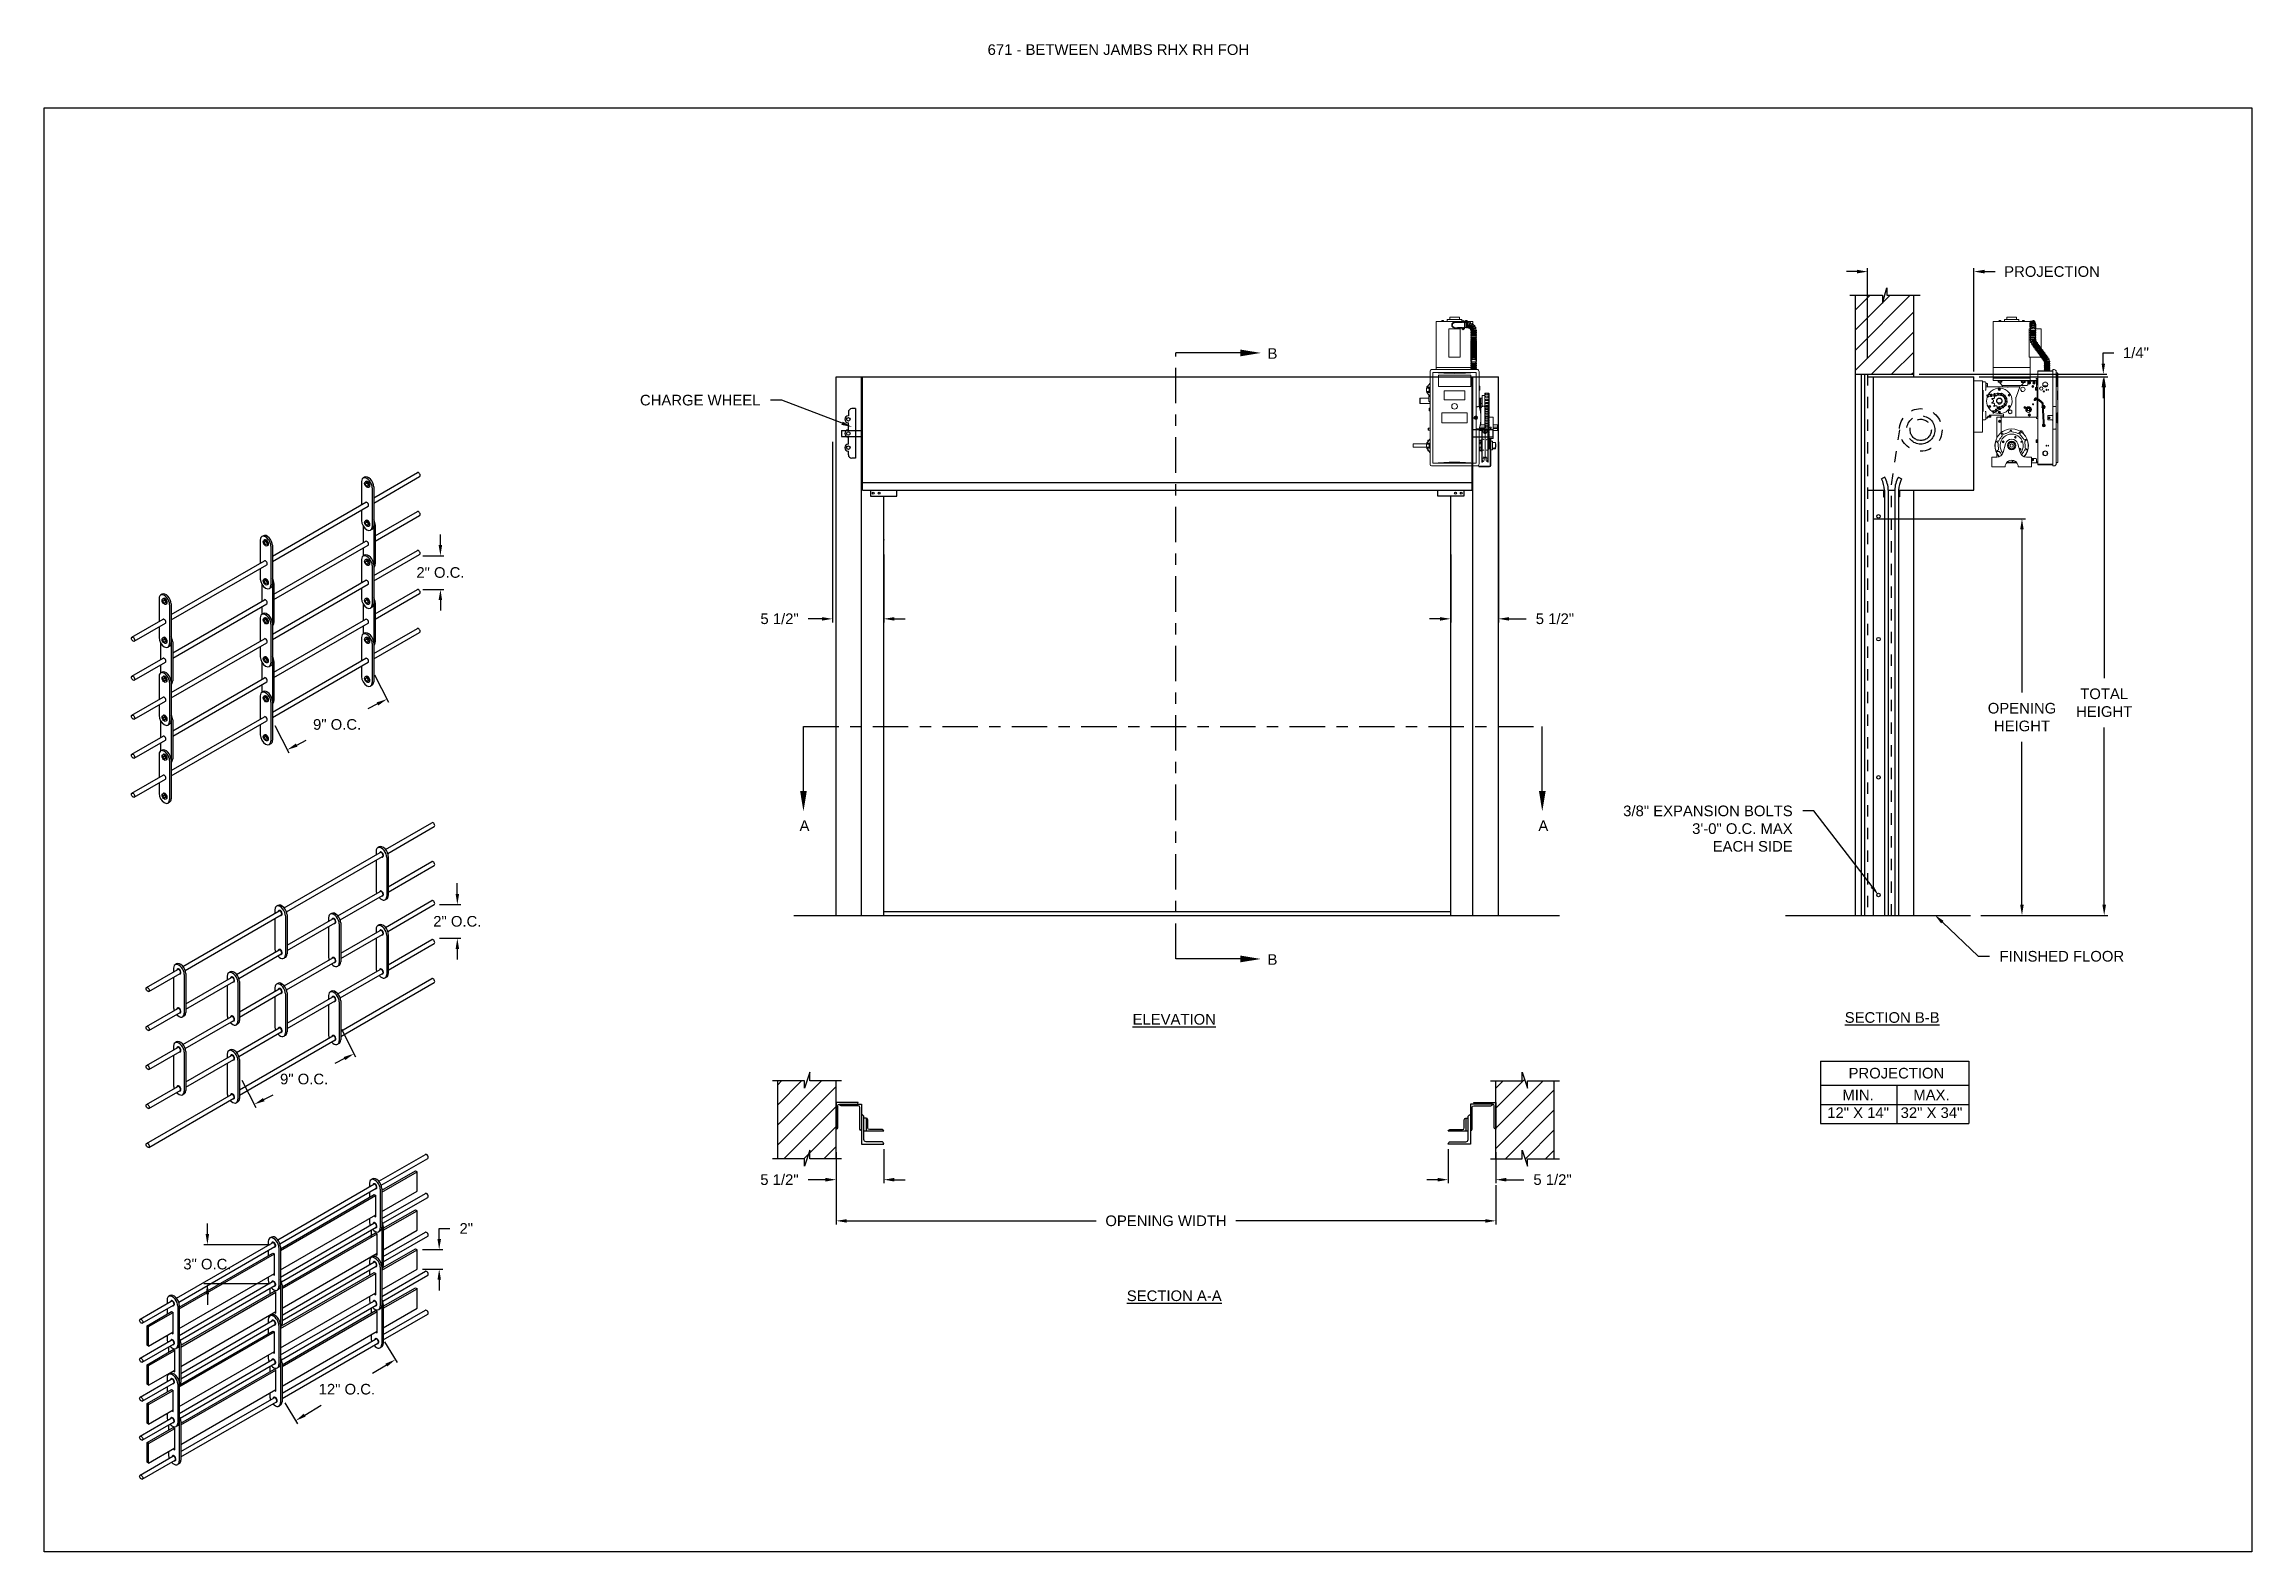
# Model space of a CAD drawing. Header units: inches. Extents: x 169.6 to 213.8, y 195 to 266.5.
# Drawn here: x 194.28 to 213.75, y 195.05 to 208.34 of the extents above; entities that cross this region are included whole.
import ezdxf
from ezdxf import colors
from ezdxf.entities.mleader import LeaderData, LeaderLine
from ezdxf.math import Vec2, Vec3

# ---------------------------------------------------------------- set-up
doc = ezdxf.new("R2010")
doc.units = ezdxf.units.IN
doc.header["$LTSCALE"] = 0.25
doc.header["$MEASUREMENT"] = 0
for name, pattern in [('CENTER', [2, 1.25, -0.25, 0.25, -0.25]), ('HIDDEN', [0.375, 0.25, -0.125]), ('HIDDEN2', [0.1875, 0.125, -0.0625])]:
    doc.linetypes.add(name, pattern=pattern)
for name, color, linetype in [('ANNOTATIONS', 1, 'Continuous'), ('DETAILS', 4, 'Continuous'), ('RHX RH F.O.H.', 7, 'Continuous'), ('SECTION CUTS', 6, 'CENTER')]:
    doc.layers.add(name, color=color, linetype=linetype)
doc.styles.add('ARIAL', font='arial.ttf', dxfattribs={"height": 0.09375})
doc.styles.get("Standard").update_dxf_attribs({"font": 'romans.shx'})
doc.dimstyles.new('STANDARD$0', dxfattribs={"dimtxt": 0.09375, "dimasz": 0.09375, "dimexe": 0.03125, "dimexo": 0.046875, "dimgap": 0.09, "dimtad": 0, "dimtih": 1, "dimtoh": 1, "dimdec": 4, "dimzin": 0, "dimdsep": 46, "dimtxsty": 'ARIAL', "dimcen": 0.09, "dimadec": 0, "dimazin": 0, "dimtfac": 1, "dimtdec": 4, "dimtofl": 0, "dimtmove": 0, "dimatfit": 1, "dimfxl": 1, "dimtolj": 1, "dimtzin": 0, "dimarcsym": 0})
pattern_1 = [(45, (7.58987, -56.04494), (-0.08838835, 0.08838835), [])]

msp = doc.modelspace()

# ---------------------------------------------------------------- texts
at = {"layer": 'ANNOTATIONS', "insert": (202.60373, 208.34134), "char_height": 0.09375, "width": 4.6220629, "attachment_point": 1, "line_spacing_factor": 0.86134, "style": 'ARIAL'}
msp.add_mtext('671 - BETWEEN JAMBS RHX RH FOH', dxfattribs=at)
at = {"layer": 'ANNOTATIONS', "char_height": 0.09375, "attachment_point": 2, "style": 'ARIAL'}
for s, insert, width in [('{\\LELEVATION}', (204.24975, 199.79033), 3.0834986), ('{\\LSECTION B-B}', (210.58116, 199.80629), 1.3823677), ('{\\LSECTION A-A}', (204.24975, 197.3525), 1.3823677)]:
    msp.add_mtext(s, dxfattribs=dict(at, insert=insert, width=width))
for s, width, insert in [('PROJECTION ', 1.7594917, (210.61861, 199.31525)), ('MIN.\\P12" X 14" ', 0.6711642, (210.28049, 199.12326)), ('MAX.\\P32" X 34"', 0.6567117, (210.92792, 199.12326))]:
    msp.add_mtext_dynamic_manual_height_columns(s, width=width, gutter_width=1.36268, heights=[0], dxfattribs=dict(at, insert=insert))
at = {"layer": 'SECTION CUTS', "style": 'ARIAL'}
for s, p in [('B', (205.07242, 205.56807)), ('A', (200.94509, 201.40396)), ('A', (207.46104, 201.40396)), ('B', (205.07242, 200.22386))]:
    msp.add_text(s, height=0.09375, dxfattribs=at).set_placement(p)

# ---------------------------------------------------------------- blocks, each defined once
blk = doc.blocks.new('*D22')
at = {"layer": 'ANNOTATIONS', "color": 0, "lineweight": -2, "transparency": 16777216}
for p, q in [((210.411, 204.156), (211.757, 204.156)), ((211.726, 204.063), (211.726, 202.626)), ((211.726, 200.754), (211.726, 202.191)), ((211.364, 200.66), (211.757, 200.66))]:
    blk.add_line(p, q, dxfattribs=at)
at = {"layer": 'ANNOTATIONS', "color": 0, "transparency": 16777216}
for points in [[(211.71, 204.063), (211.741, 204.063), (211.726, 204.156)], [(211.71, 200.754), (211.741, 200.754), (211.726, 200.66)]]:
    blk.add_solid(points, dxfattribs=at)
at = {"layer": 'defpoints', "color": 0, "transparency": 16777216}
for p in [(210.364, 204.156), (211.726, 204.156), (211.318, 200.66)]:
    blk.add_point(p, dxfattribs=at)
at = {"layer": 'ANNOTATIONS', "color": 0, "transparency": 16777216, "insert": (211.726, 202.408), "char_height": 0.09375, "attachment_point": 5, "style": 'ARIAL'}
blk.add_mtext('\\A1;OPENING \\PHEIGHT', dxfattribs=at)
blk = doc.blocks.new('*D23')
at = {"layer": 'ANNOTATIONS', "color": 0, "lineweight": -2, "transparency": 16777216}
for p, q in [((211.349, 205.41), (212.482, 205.41)), ((212.451, 205.316), (212.451, 202.752)), ((212.451, 200.754), (212.451, 202.317)), ((211.364, 200.66), (212.482, 200.66))]:
    blk.add_line(p, q, dxfattribs=at)
at = {"layer": 'ANNOTATIONS', "color": 0, "transparency": 16777216}
for points in [[(212.435, 205.316), (212.467, 205.316), (212.451, 205.41)], [(212.435, 200.754), (212.467, 200.754), (212.451, 200.66)]]:
    blk.add_solid(points, dxfattribs=at)
at = {"layer": 'defpoints', "color": 0, "transparency": 16777216}
for p in [(211.302, 205.41), (211.318, 200.66), (212.451, 200.66)]:
    blk.add_point(p, dxfattribs=at)
at = {"layer": 'ANNOTATIONS', "color": 0, "transparency": 16777216, "insert": (212.451, 202.535), "char_height": 0.0938, "attachment_point": 5, "style": 'ARIAL'}
blk.add_mtext('\\A1;TOTAL\\PHEIGHT', dxfattribs=at)
blk = doc.blocks.new('*D24')
at = {"layer": 'ANNOTATIONS', "color": 0, "lineweight": -2, "transparency": 16777216}
for p, q in [((210.271, 206.337), (210.177, 206.337)), ((210.364, 205.572), (210.364, 206.368)), ((211.302, 205.457), (211.302, 206.368)), ((211.396, 206.337), (211.489, 206.337))]:
    blk.add_line(p, q, dxfattribs=at)
at = {"layer": 'ANNOTATIONS', "color": 0, "transparency": 16777216}
for points in [[(210.271, 206.353), (210.271, 206.321), (210.364, 206.337)], [(211.396, 206.353), (211.396, 206.321), (211.302, 206.337)]]:
    blk.add_solid(points, dxfattribs=at)
at = {"layer": 'defpoints', "color": 0, "transparency": 16777216}
for p in [(211.302, 206.337), (210.364, 205.525), (211.302, 205.41)]:
    blk.add_point(p, dxfattribs=at)
at = {"layer": 'ANNOTATIONS', "color": 0, "transparency": 16777216, "insert": (211.991, 206.337), "char_height": 0.09375, "attachment_point": 5, "style": 'ARIAL'}
blk.add_mtext('\\A1;PROJECTION', dxfattribs=at)
blk = doc.blocks.new('*D25')
at = {"layer": 'ANNOTATIONS', "color": 0, "lineweight": -2, "transparency": 16777216}
for p, q in [((201.688, 198.597), (201.688, 198.298)), ((201.268, 198.571), (201.268, 198.298)), ((201.174, 198.329), (201.021, 198.329)), ((201.782, 198.329), (201.876, 198.329))]:
    blk.add_line(p, q, dxfattribs=at)
at = {"layer": 'ANNOTATIONS', "color": 0, "transparency": 16777216}
for points in [[(201.174, 198.345), (201.174, 198.313), (201.268, 198.329)], [(201.782, 198.345), (201.782, 198.313), (201.688, 198.329)]]:
    blk.add_solid(points, dxfattribs=at)
at = {"layer": 'defpoints', "color": 0, "transparency": 16777216}
for p in [(201.268, 198.618), (201.688, 198.643), (201.268, 198.329)]:
    blk.add_point(p, dxfattribs=at)
at = {"layer": 'ANNOTATIONS', "color": 0, "transparency": 16777216, "insert": (200.768, 198.329), "char_height": 0.0938, "attachment_point": 5, "style": 'ARIAL'}
blk.add_mtext('\\A1;5 1/2"', dxfattribs=at)
blk = doc.blocks.new('*D26')
at = {"layer": 'ANNOTATIONS', "color": 0, "lineweight": -2, "transparency": 16777216}
for p, q in [((212.443, 205.526), (212.443, 205.621)), ((212.443, 205.621), (212.537, 205.621)), ((210.818, 205.432), (212.474, 205.432)), ((211.349, 205.41), (212.474, 205.41)), ((212.443, 205.316), (212.443, 205.222))]:
    blk.add_line(p, q, dxfattribs=at)
at = {"layer": 'ANNOTATIONS', "color": 0, "transparency": 16777216}
for points in [[(212.428, 205.526), (212.459, 205.526), (212.443, 205.432)], [(212.428, 205.316), (212.459, 205.316), (212.443, 205.41)]]:
    blk.add_solid(points, dxfattribs=at)
at = {"layer": 'defpoints', "color": 0, "transparency": 16777216}
for p in [(210.771, 205.432), (211.302, 205.41), (212.443, 205.432)]:
    blk.add_point(p, dxfattribs=at)
at = {"layer": 'ANNOTATIONS', "color": 0, "transparency": 16777216, "insert": (212.731, 205.621), "char_height": 0.0938, "attachment_point": 5, "style": 'ARIAL'}
blk.add_mtext('\\A1;1/4"', dxfattribs=at)
blk = doc.blocks.new('*D9')
at = {"layer": 'ANNOTATIONS', "color": 0, "lineweight": -2, "transparency": 16777216}
for p, q in [((206.666, 198.597), (206.666, 198.298)), ((207.086, 198.571), (207.086, 198.298)), ((206.572, 198.329), (206.478, 198.329)), ((207.179, 198.329), (207.333, 198.329))]:
    blk.add_line(p, q, dxfattribs=at)
at = {"layer": 'ANNOTATIONS', "color": 0, "transparency": 16777216}
for points in [[(206.572, 198.345), (206.572, 198.313), (206.666, 198.329)], [(207.179, 198.345), (207.179, 198.313), (207.086, 198.329)]]:
    blk.add_solid(points, dxfattribs=at)
at = {"layer": 'defpoints', "color": 0, "transparency": 16777216}
for p in [(206.666, 198.643), (207.086, 198.618), (207.086, 198.329)]:
    blk.add_point(p, dxfattribs=at)
at = {"layer": 'ANNOTATIONS', "color": 0, "transparency": 16777216, "insert": (207.586, 198.329), "char_height": 0.0938, "attachment_point": 5, "style": 'ARIAL'}
blk.add_mtext('\\A1;5 1/2"', dxfattribs=at)
blk = doc.blocks.new('*D10')
at = {"layer": 'ANNOTATIONS', "color": 0, "lineweight": -2, "transparency": 16777216}
for p, q in [((201.236, 204.837), (201.236, 203.243)), ((201.688, 203.841), (201.688, 203.243)), ((201.142, 203.275), (201.022, 203.275)), ((201.782, 203.275), (201.876, 203.275))]:
    blk.add_line(p, q, dxfattribs=at)
at = {"layer": 'ANNOTATIONS', "color": 0, "transparency": 16777216}
for points in [[(201.142, 203.29), (201.142, 203.259), (201.236, 203.275)], [(201.782, 203.29), (201.782, 203.259), (201.688, 203.275)]]:
    blk.add_solid(points, dxfattribs=at)
at = {"layer": 'defpoints', "color": 0, "transparency": 16777216}
for p in [(201.236, 204.884), (201.688, 203.888), (201.236, 203.275)]:
    blk.add_point(p, dxfattribs=at)
at = {"layer": 'ANNOTATIONS', "color": 0, "transparency": 16777216, "insert": (200.769, 203.275), "char_height": 0.0938, "attachment_point": 5, "style": 'ARIAL'}
blk.add_mtext('\\A1;5 1/2"', dxfattribs=at)
blk = doc.blocks.new('*D11')
at = {"layer": 'ANNOTATIONS', "color": 0, "lineweight": -2, "transparency": 16777216}
for p, q in [((207.108, 204.837), (207.108, 203.243)), ((206.688, 203.841), (206.688, 203.243)), ((206.594, 203.275), (206.501, 203.275)), ((207.202, 203.275), (207.354, 203.275))]:
    blk.add_line(p, q, dxfattribs=at)
at = {"layer": 'ANNOTATIONS', "color": 0, "transparency": 16777216}
for points in [[(206.594, 203.29), (206.594, 203.259), (206.688, 203.275)], [(207.202, 203.29), (207.202, 203.259), (207.108, 203.275)]]:
    blk.add_solid(points, dxfattribs=at)
at = {"layer": 'defpoints', "color": 0, "transparency": 16777216}
for p in [(207.108, 204.884), (206.688, 203.888), (207.108, 203.275)]:
    blk.add_point(p, dxfattribs=at)
at = {"layer": 'ANNOTATIONS', "color": 0, "transparency": 16777216, "insert": (207.607, 203.275), "char_height": 0.0938, "attachment_point": 5, "style": 'ARIAL'}
blk.add_mtext('\\A1;5 1/2"', dxfattribs=at)
blk = doc.blocks.new('*D12')
at = {"layer": 'ANNOTATIONS', "color": 0, "lineweight": -2, "transparency": 16777216}
for p, q in [((201.268, 198.427), (201.268, 197.934)), ((207.086, 198.282), (207.086, 197.934)), ((201.362, 197.966), (203.561, 197.966)), ((206.992, 197.966), (204.793, 197.966))]:
    blk.add_line(p, q, dxfattribs=at)
at = {"layer": 'ANNOTATIONS', "color": 0, "transparency": 16777216}
for points in [[(201.362, 197.981), (201.362, 197.95), (201.268, 197.966)], [(206.992, 197.981), (206.992, 197.95), (207.086, 197.966)]]:
    blk.add_solid(points, dxfattribs=at)
at = {"layer": 'defpoints', "color": 0, "transparency": 16777216}
for p in [(201.268, 198.474), (207.086, 198.329), (207.086, 197.966)]:
    blk.add_point(p, dxfattribs=at)
at = {"layer": 'ANNOTATIONS', "color": 0, "transparency": 16777216, "insert": (204.177, 197.966), "char_height": 0.09375, "attachment_point": 5, "style": 'ARIAL'}
blk.add_mtext('\\A1;OPENING WIDTH', dxfattribs=at)
blk = doc.blocks.new('*D114')
at = {"layer": 'ANNOTATIONS', "color": 0, "lineweight": -2, "transparency": 16777216}
for p, q in [((197.198, 202.782), (197.321, 202.539)), ((197.223, 202.525), (197.139, 202.482)), ((196.318, 202.335), (196.441, 202.092)), ((196.511, 202.162), (196.594, 202.205))]:
    blk.add_line(p, q, dxfattribs=at)
at = {"layer": 'ANNOTATIONS', "color": 0, "transparency": 16777216}
for points in [[(197.216, 202.538), (197.23, 202.511), (197.307, 202.567)], [(196.504, 202.176), (196.518, 202.148), (196.427, 202.12)]]:
    blk.add_solid(points, dxfattribs=at)
at = {"layer": 'defpoints', "color": 0, "transparency": 16777216}
for p in [(197.176, 202.823), (197.307, 202.567), (196.297, 202.376)]:
    blk.add_point(p, dxfattribs=at)
at = {"layer": 'ANNOTATIONS', "color": 0, "transparency": 16777216, "insert": (196.867, 202.343), "char_height": 0.09375, "attachment_point": 5, "style": 'ARIAL'}
blk.add_mtext('\\A1;9" O.C.', dxfattribs=at)
blk = doc.blocks.new('*D115')
at = {"layer": 'ANNOTATIONS', "color": 0, "lineweight": -2, "transparency": 16777216}
for p, q in [((197.778, 203.925), (197.778, 204.019)), ((197.622, 203.831), (197.809, 203.831)), ((197.622, 203.534), (197.809, 203.534)), ((197.778, 203.44), (197.778, 203.347))]:
    blk.add_line(p, q, dxfattribs=at)
at = {"layer": 'ANNOTATIONS', "color": 0, "transparency": 16777216}
for points in [[(197.762, 203.925), (197.793, 203.925), (197.778, 203.831)], [(197.762, 203.44), (197.793, 203.44), (197.778, 203.534)]]:
    blk.add_solid(points, dxfattribs=at)
at = {"layer": 'defpoints', "color": 0, "transparency": 16777216}
for p in [(197.575, 203.831), (197.778, 203.831), (197.575, 203.534)]:
    blk.add_point(p, dxfattribs=at)
at = {"layer": 'ANNOTATIONS', "color": 0, "transparency": 16777216, "insert": (197.778, 203.683), "char_height": 0.09375, "attachment_point": 5, "style": 'ARIAL'}
blk.add_mtext('\\A1;2" O.C.', dxfattribs=at)
blk = doc.blocks.new('*D116')
at = {"layer": 'ANNOTATIONS', "color": 0, "lineweight": -2, "transparency": 16777216}
for p, q in [((196.907, 199.655), (197.03, 199.412)), ((196.932, 199.397), (196.848, 199.355)), ((196.027, 199.207), (196.15, 198.965)), ((196.22, 199.035), (196.303, 199.078))]:
    blk.add_line(p, q, dxfattribs=at)
at = {"layer": 'ANNOTATIONS', "color": 0, "transparency": 16777216}
for points in [[(196.925, 199.411), (196.939, 199.384), (197.016, 199.44)], [(196.213, 199.049), (196.227, 199.021), (196.136, 198.993)]]:
    blk.add_solid(points, dxfattribs=at)
at = {"layer": 'defpoints', "color": 0, "transparency": 16777216}
for p in [(196.885, 199.696), (197.016, 199.44), (196.006, 199.249)]:
    blk.add_point(p, dxfattribs=at)
at = {"layer": 'ANNOTATIONS', "color": 0, "transparency": 16777216, "insert": (196.576, 199.216), "char_height": 0.09375, "attachment_point": 5, "style": 'ARIAL'}
blk.add_mtext('\\A1;9" O.C.', dxfattribs=at)
blk = doc.blocks.new('*D117')
at = {"layer": 'ANNOTATIONS', "color": 0, "lineweight": -2, "transparency": 16777216}
for p, q in [((197.927, 200.849), (197.927, 200.943)), ((197.771, 200.755), (197.958, 200.755)), ((197.771, 200.458), (197.958, 200.458)), ((197.927, 200.364), (197.927, 200.271))]:
    blk.add_line(p, q, dxfattribs=at)
at = {"layer": 'ANNOTATIONS', "color": 0, "transparency": 16777216}
for points in [[(197.912, 200.849), (197.943, 200.849), (197.927, 200.755)], [(197.912, 200.364), (197.943, 200.364), (197.927, 200.458)]]:
    blk.add_solid(points, dxfattribs=at)
at = {"layer": 'defpoints', "color": 0, "transparency": 16777216}
for p in [(197.724, 200.755), (197.927, 200.755), (197.724, 200.458)]:
    blk.add_point(p, dxfattribs=at)
at = {"layer": 'ANNOTATIONS', "color": 0, "transparency": 16777216, "insert": (197.927, 200.607), "char_height": 0.09375, "attachment_point": 5, "style": 'ARIAL'}
blk.add_mtext('\\A1;2" O.C.', dxfattribs=at)
blk = doc.blocks.new('*D118')
at = {"layer": 'ANNOTATIONS', "color": 0, "lineweight": -2, "transparency": 16777216}
for p, q in [((197.285, 196.899), (197.398, 196.716)), ((197.301, 196.694), (197.179, 196.619)), ((196.406, 196.36), (196.518, 196.177)), ((196.582, 196.253), (196.727, 196.342))]:
    blk.add_line(p, q, dxfattribs=at)
at = {"layer": 'ANNOTATIONS', "color": 0, "transparency": 16777216}
for points in [[(197.293, 196.707), (197.309, 196.681), (197.381, 196.743)], [(196.573, 196.266), (196.59, 196.24), (196.502, 196.204)]]:
    blk.add_solid(points, dxfattribs=at)
at = {"layer": 'defpoints', "color": 0, "transparency": 16777216}
for p in [(197.261, 196.939), (197.381, 196.743), (196.381, 196.4)]:
    blk.add_point(p, dxfattribs=at)
at = {"layer": 'ANNOTATIONS', "color": 0, "transparency": 16777216, "insert": (196.953, 196.481), "char_height": 0.09375, "attachment_point": 5, "style": 'ARIAL'}
blk.add_mtext('\\A1;12" O.C.', dxfattribs=at)
blk = doc.blocks.new('*D119')
at = {"layer": 'ANNOTATIONS', "color": 0, "lineweight": -2, "transparency": 16777216}
for p, q in [((197.767, 197.806), (197.767, 197.899)), ((197.767, 197.899), (197.861, 197.899)), ((197.619, 197.712), (197.798, 197.712)), ((197.619, 197.54), (197.798, 197.54)), ((197.767, 197.446), (197.767, 197.352))]:
    blk.add_line(p, q, dxfattribs=at)
at = {"layer": 'ANNOTATIONS', "color": 0, "transparency": 16777216}
for points in [[(197.752, 197.806), (197.783, 197.806), (197.767, 197.712)], [(197.752, 197.446), (197.783, 197.446), (197.767, 197.54)]]:
    blk.add_solid(points, dxfattribs=at)
at = {"layer": 'defpoints', "color": 0, "transparency": 16777216}
for p in [(197.572, 197.712), (197.767, 197.712), (197.572, 197.54)]:
    blk.add_point(p, dxfattribs=at)
at = {"layer": 'ANNOTATIONS', "color": 0, "transparency": 16777216, "insert": (198.006, 197.899), "char_height": 0.0938, "attachment_point": 5, "style": 'ARIAL'}
blk.add_mtext('\\A1;2"', dxfattribs=at)
blk = doc.blocks.new('*D120')
at = {"layer": 'ANNOTATIONS', "color": 0, "lineweight": -2, "transparency": 16777216}
for p, q in [((195.723, 197.85), (195.723, 197.943)), ((196.277, 197.756), (195.691, 197.756)), ((196.277, 197.412), (195.691, 197.412)), ((195.723, 197.318), (195.723, 197.225))]:
    blk.add_line(p, q, dxfattribs=at)
at = {"layer": 'ANNOTATIONS', "color": 0, "transparency": 16777216}
for points in [[(195.707, 197.85), (195.738, 197.85), (195.723, 197.756)], [(195.707, 197.318), (195.738, 197.318), (195.723, 197.412)]]:
    blk.add_solid(points, dxfattribs=at)
at = {"layer": 'defpoints', "color": 0, "transparency": 16777216}
for p in [(196.324, 197.756), (195.723, 197.412), (196.324, 197.412)]:
    blk.add_point(p, dxfattribs=at)
at = {"layer": 'ANNOTATIONS', "color": 0, "transparency": 16777216, "insert": (195.723, 197.584), "char_height": 0.09375, "attachment_point": 5, "style": 'ARIAL'}
blk.add_mtext('\\A1;3" O.C.', dxfattribs=at)

# ---------------------------------------------------------------- dimensions: what is measured, and where the dimension line sits
at = {"layer": 'ANNOTATIONS'}
for base, p1, p2, text, picture, middle in [((211.30198, 206.337), (210.36448, 205.52483), (211.30198, 205.40979), 'PROJECTION', '*D24', (211.99109, 206.337)), ((207.1082, 203.27459), (206.68813, 203.88797), (207.1082, 204.88384), '5 1/2"', '*D11', (207.60699, 203.27459)), ((207.0857, 198.32903), (206.66563, 198.64345), (207.0857, 198.61832), '5 1/2"', '*D9', (207.5857, 198.32903)), ((207.0857, 197.96557), (201.26806, 198.47368), (207.0857, 198.32903), 'OPENING WIDTH', '*D12', (204.17688, 197.96557))]:
    dim = msp.add_linear_dim(base=base, p1=p1, p2=p2, text=text, dimstyle='STANDARD$0', dxfattribs=at)
    dim.commit()
    dim.dimension.update_dxf_attribs({"geometry": picture, "text_midpoint": middle, "dimtype": 160})
for base, p1, p2, angle, text, picture, middle, dimtype in [((212.44323, 205.43201), (211.30198, 205.40979), (210.77073, 205.43201), 90, '1/4"', '*D26', (212.73106, 205.6213), 160), ((212.45104, 200.65979), (211.30198, 205.40979), (211.3176, 200.65979), 90, 'TOTAL\\PHEIGHT', '*D23', (212.45104, 202.53479), 160), ((201.2357, 203.27459), (201.68813, 203.88797), (201.2357, 204.88384), 180, '5 1/2"', '*D10', (200.76927, 203.27459), 160), ((201.26806, 198.32903), (201.68813, 198.64345), (201.26806, 198.61832), 180, '5 1/2"', '*D25', (200.76806, 198.32903), 160), ((197.38118, 196.74301), (196.3813, 196.40033), (197.26091, 196.9393), 31.49751, '12" O.C.', '*D118', (196.95303, 196.48066), 161)]:
    dim = msp.add_linear_dim(base=base, p1=p1, p2=p2, angle=angle, text=text, dimstyle='STANDARD$0', dxfattribs=at)
    dim.commit()
    dim.dimension.update_dxf_attribs({"geometry": picture, "text_midpoint": middle, "dimtype": dimtype})
for base, p1, p2, text, picture, middle in [((211.72555, 204.15643), (211.3176, 200.65979), (210.36448, 204.15643), 'OPENING \\PHEIGHT', '*D22', (211.72555, 202.40811)), ((197.77777, 203.83141), (197.57463, 203.53418), (197.57463, 203.83141), '2" O.C.', '*D115', (197.77777, 203.6828)), ((197.9272, 200.75548), (197.72407, 200.45824), (197.72407, 200.75548), '2" O.C.', '*D117', (197.9272, 200.60686)), ((195.72267, 197.41201), (196.32413, 197.75576), (196.32413, 197.41201), '3" O.C.', '*D120', (195.72267, 197.58389))]:
    dim = msp.add_linear_dim(base=base, p1=p1, p2=p2, angle=90, text=text, dimstyle='STANDARD$0', dxfattribs=at)
    dim.commit()
    dim.dimension.update_dxf_attribs({"geometry": picture, "text_midpoint": middle})
for p1, p2, distance, text, picture, middle in [((196.29672, 202.37636), (197.17633, 202.82346), -0.28764, '9" O.C.', '*D114', (196.86685, 202.34349)), ((196.00571, 199.24923), (196.88532, 199.69633), -0.28764, '9" O.C.', '*D116', (196.57585, 199.21637)), ((197.57238, 197.53969), (197.57238, 197.71186), -0.19474, '2"', '*D119', (198.00555, 197.89936))]:
    dim = msp.add_aligned_dim(p1=p1, p2=p2, distance=distance, text=text, dimstyle='STANDARD$0', dxfattribs=at)
    dim.commit()
    dim.dimension.update_dxf_attribs({"geometry": picture, "text_midpoint": middle})

# ---------------------------------------------------------------- hatches: boundary and pattern name
at = {"layer": 'RHX RH F.O.H.', "linetype": 'Continuous'}
h = msp.add_hatch(dxfattribs=at)
h.set_pattern_fill('ANSI31', color=256, style=0)
h.set_pattern_definition([(45, (8.14122, -56.04494), (-0.08838835, 0.08838835), [])])
h.paths.add_polyline_path([(210.77073, 205.39321), (210.77073, 206.12781), (210.53423, 206.12781), (210.53423, 206.19246), (210.49582, 206.05911), (210.49582, 206.12781), (210.2551, 206.12781), (210.2551, 205.57751)])
h.paths.add_polyline_path([(210.2551, 205.57751), (210.2551, 205.43201), (210.77073, 205.43201), (210.77073, 205.37945), (210.77073, 205.39321)])
at = {"layer": 'RHX RH F.O.H.'}
h = msp.add_hatch(dxfattribs=at)
h.set_pattern_fill('ANSI31', color=256, style=0)
h.set_pattern_definition(pattern_1)
h.paths.add_polyline_path([(200.98964, 199.13614), (200.98964, 199.20025), (200.75243, 199.20025), (200.75243, 198.51275), (200.98964, 198.51275), (200.98964, 198.44864), (201.03654, 198.59071), (201.03654, 198.51275), (201.26806, 198.51275), (201.26806, 199.20025), (201.03654, 199.20025), (201.03654, 199.27821)])
h = msp.add_hatch(dxfattribs=at)
h.set_pattern_fill('ANSI31', color=256, style=0)
h.set_pattern_definition(pattern_1)
h.paths.add_polyline_path([(207.36412, 199.13614), (207.36412, 199.20025), (207.60132, 199.20025), (207.60132, 198.51275), (207.36412, 198.51275), (207.36412, 198.44864), (207.31722, 198.59071), (207.31722, 198.51275), (207.0857, 198.51275), (207.0857, 199.20025), (207.31722, 199.20025), (207.31722, 199.27821)])

# ---------------------------------------------------------------- linework, layer by layer
at = {"layer": 'ANNOTATIONS'}
for p, q in [((209.94992, 199.37468), (209.94992, 198.82331)), ((209.94992, 199.37468), (211.25769, 199.37468)), ((211.25769, 199.37468), (211.25769, 198.82331)), ((209.94992, 199.16321), (211.25769, 199.16321)), ((209.94992, 198.99326), (211.25769, 198.99326)), ((210.62277, 199.16321), (210.62277, 198.82331)), ((209.94992, 198.82331), (211.25769, 198.82331))]:
    msp.add_line(p, q, dxfattribs=at)
at = {"layer": 'defpoints'}
msp.add_lwpolyline([(213.75315, 195.04721), (194.28327, 195.04721), (194.28327, 207.78232), (213.75315, 207.78232)], close=True, dxfattribs=at)
at = {"layer": 'DETAILS'}
for p, q in [((197.08233, 204.48534), (197.08233, 204.2812)), ((197.10958, 204.52355), (197.0961, 204.51577)), ((197.12144, 204.48646), (197.11512, 204.48282)), ((197.14986, 204.43725), (197.14353, 204.43361)), ((197.18981, 204.34325), (197.57463, 204.56543)), ((197.18981, 204.29643), (197.59491, 204.53032)), ((197.18981, 204.43886), (197.18981, 204.09511)), ((196.29672, 203.82762), (197.11919, 204.30248)), ((196.29672, 203.78081), (197.13947, 204.26737)), ((197.17633, 204.43108), (197.17633, 204.08733)), ((197.08233, 204.23438), (197.08233, 204.14159)), ((197.09581, 204.09577), (197.09581, 203.94523)), ((197.12144, 204.14271), (197.11512, 204.13907)), ((197.14986, 204.0935), (197.14353, 204.08986)), ((197.17604, 204.06468), (197.16256, 204.0569)), ((197.18975, 204.09259), (197.18975, 203.75424)), ((197.20323, 204.00725), (197.57463, 204.22168)), ((197.20323, 203.96044), (197.59491, 204.18657)), ((197.20323, 204.10286), (197.20323, 203.75911)), ((196.18924, 203.96972), (196.18924, 203.76557)), ((196.21649, 204.00793), (196.20301, 204.00014)), ((196.22835, 203.97084), (196.22203, 203.96719)), ((196.25677, 203.92163), (196.25045, 203.91798)), ((196.28324, 203.91545), (196.28324, 203.5717)), ((196.29672, 203.92323), (196.29672, 203.57948)), ((196.31015, 203.49163), (197.11919, 203.95873)), ((196.31015, 203.44481), (197.13947, 203.92362)), ((197.09581, 203.89842), (197.09581, 203.8284)), ((197.18981, 203.65605), (197.57463, 203.87823)), ((195.40363, 203.312), (196.2261, 203.78686)), ((195.40363, 203.26518), (196.24638, 203.75174)), ((196.18924, 203.71876), (196.18924, 203.62597)), ((197.08233, 203.79814), (197.08233, 203.594)), ((197.10958, 203.83635), (197.0961, 203.82857)), ((197.12144, 203.79926), (197.11512, 203.79561)), ((197.14986, 203.75005), (197.14353, 203.74641)), ((197.17633, 203.74388), (197.17633, 203.40013)), ((197.18981, 203.60923), (197.59491, 203.84312)), ((197.18981, 203.75166), (197.18981, 203.40791)), ((195.3234, 203.4923), (195.30992, 203.48452)), ((196.20272, 203.58015), (196.20272, 203.42961)), ((196.22835, 203.62709), (196.22203, 203.62344)), ((196.25677, 203.57788), (196.25045, 203.57423)), ((196.28295, 203.54906), (196.26947, 203.54128)), ((196.29667, 203.57696), (196.29667, 203.23861)), ((196.29672, 203.14042), (197.11919, 203.61528)), ((196.29672, 203.09361), (197.13947, 203.58017)), ((196.31015, 203.58724), (196.31015, 203.24349)), ((197.08233, 203.54718), (197.08233, 203.45439)), ((197.20323, 203.31975), (197.57463, 203.53418)), ((197.20323, 203.27294), (197.59491, 203.49907)), ((195.05775, 203.1123), (195.33302, 203.27123)), ((195.29615, 203.45409), (195.29615, 203.24995)), ((195.33527, 203.45521), (195.32895, 203.45157)), ((195.36368, 203.406), (195.35736, 203.40236)), ((195.39015, 203.39983), (195.39015, 203.05608)), ((195.40363, 203.40761), (195.40363, 203.06386)), ((195.41706, 202.976), (196.2261, 203.44311)), ((195.41706, 202.92919), (196.24638, 203.40799)), ((196.18924, 203.28252), (196.18924, 203.07837)), ((196.20272, 203.38279), (196.20272, 203.31278)), ((196.21649, 203.32073), (196.20301, 203.31294)), ((196.22835, 203.28364), (196.22203, 203.27999)), ((196.31015, 202.80413), (197.11919, 203.27123)), ((197.09581, 203.40827), (197.09581, 203.25773)), ((197.12144, 203.45551), (197.11512, 203.45186)), ((197.14986, 203.4063), (197.14353, 203.40266)), ((197.17604, 203.37748), (197.16256, 203.3697)), ((197.18975, 203.40509), (197.18975, 203.06674)), ((197.20323, 203.41536), (197.20323, 203.07161)), ((195.07802, 203.07719), (195.35329, 203.23612)), ((195.29615, 203.20313), (195.29615, 203.11034)), ((195.33527, 203.11146), (195.32895, 203.10782)), ((195.40363, 202.6248), (196.2261, 203.09966)), ((195.41706, 203.07161), (195.41706, 202.72786)), ((196.25677, 203.23443), (196.25045, 203.23078)), ((196.28324, 203.22825), (196.28324, 202.8845)), ((196.29672, 203.23603), (196.29672, 202.89228)), ((196.31015, 202.75731), (197.13947, 203.23612)), ((197.08233, 203.11034), (197.08233, 202.9062)), ((197.09581, 203.21092), (197.09581, 203.1409)), ((197.10958, 203.14855), (197.0961, 203.14077)), ((197.12144, 203.11146), (197.11512, 203.10782)), ((197.18981, 202.96825), (197.57463, 203.19043)), ((197.18981, 202.92143), (197.59491, 203.15532)), ((195.05775, 202.76855), (195.33302, 202.92748)), ((195.07802, 202.73344), (195.35329, 202.89237)), ((195.30963, 203.06452), (195.30963, 202.91398)), ((195.36368, 203.06225), (195.35736, 203.05861)), ((195.38986, 203.03343), (195.37638, 203.02565)), ((195.40358, 203.06134), (195.40358, 202.72299)), ((195.40363, 202.57798), (196.24638, 203.06454)), ((196.18924, 203.03156), (196.18924, 202.93877)), ((196.20272, 202.89265), (196.20272, 202.74211)), ((196.22835, 202.93989), (196.22203, 202.93624)), ((196.25677, 202.89068), (196.25045, 202.88703)), ((196.29667, 202.88946), (196.29667, 202.55111)), ((196.29672, 202.45262), (197.11919, 202.92748)), ((196.29672, 202.40581), (197.13947, 202.89237)), ((196.31015, 202.89974), (196.31015, 202.55599)), ((197.14986, 203.06225), (197.14353, 203.05861)), ((197.17633, 203.05608), (197.17633, 202.71233)), ((197.18981, 203.06386), (197.18981, 202.72011)), ((195.29615, 202.76689), (195.29615, 202.56275)), ((195.30963, 202.86717), (195.30963, 202.79715)), ((195.3234, 202.8051), (195.30992, 202.79732)), ((195.33527, 202.76801), (195.32895, 202.76436)), ((195.36368, 202.7188), (195.35736, 202.71516)), ((195.39015, 202.71263), (195.39015, 202.36888)), ((195.40363, 202.72041), (195.40363, 202.37666)), ((195.41706, 202.2885), (196.2261, 202.75561)), ((195.41706, 202.24169), (196.24638, 202.72049)), ((196.20272, 202.69529), (196.20272, 202.62528)), ((196.28295, 202.86186), (196.26947, 202.85408)), ((197.08233, 202.85938), (197.08233, 202.76659)), ((197.12144, 202.76771), (197.11512, 202.76407)), ((197.14986, 202.7185), (197.14353, 202.71486)), ((197.17604, 202.68968), (197.16256, 202.6819)), ((195.05775, 202.4251), (195.33302, 202.58403)), ((195.07802, 202.38999), (195.35329, 202.54892)), ((195.29615, 202.51593), (195.29615, 202.42314)), ((196.18924, 202.59472), (196.18924, 202.39057)), ((196.21649, 202.63293), (196.20301, 202.62514)), ((196.22835, 202.59584), (196.22203, 202.59219)), ((196.25677, 202.54663), (196.25045, 202.54298)), ((196.28324, 202.54045), (196.28324, 202.1967)), ((196.29672, 202.54823), (196.29672, 202.20448)), ((195.30963, 202.37702), (195.30963, 202.22648)), ((195.33527, 202.42426), (195.32895, 202.42061)), ((195.36368, 202.37505), (195.35736, 202.37141)), ((195.38986, 202.34623), (195.37638, 202.33845)), ((195.40358, 202.37384), (195.40358, 202.03549)), ((195.40363, 201.937), (196.2261, 202.41186)), ((195.40363, 201.89018), (196.24638, 202.37674)), ((195.41706, 202.38411), (195.41706, 202.04036)), ((196.18924, 202.34376), (196.18924, 202.25097)), ((195.05775, 202.08105), (195.33302, 202.23998)), ((195.07802, 202.04594), (195.35329, 202.20487)), ((195.30963, 202.17967), (195.30963, 202.10965)), ((195.3234, 202.1173), (195.30992, 202.10952)), ((196.22835, 202.25209), (196.22203, 202.24844)), ((196.25677, 202.20288), (196.25045, 202.19923)), ((196.28295, 202.17406), (196.26947, 202.16628)), ((195.29615, 202.07909), (195.29615, 201.87495)), ((195.33527, 202.08021), (195.32895, 202.07657)), ((195.36368, 202.031), (195.35736, 202.02736)), ((195.39015, 202.02483), (195.39015, 201.68108)), ((195.40363, 202.03261), (195.40363, 201.68886)), ((195.05775, 201.7373), (195.33302, 201.89623)), ((195.07802, 201.70219), (195.35329, 201.86112)), ((195.29615, 201.82813), (195.29615, 201.73534)), ((195.33527, 201.73646), (195.32895, 201.73282)), ((195.36368, 201.68725), (195.35736, 201.68361)), ((195.38986, 201.65843), (195.37638, 201.65065)), ((197.2936, 201.24096), (197.70311, 201.47739)), ((197.31348, 201.20562), (197.72338, 201.44228)), ((196.40051, 200.72534), (197.24767, 201.21444)), ((196.42039, 200.69), (197.26794, 201.17933)), ((197.21081, 201.22543), (197.21081, 201.19316)), ((197.21081, 201.14635), (197.21081, 200.88168)), ((197.23805, 201.26364), (197.22458, 201.25586)), ((197.3048, 201.17117), (197.3048, 200.82742)), ((197.31828, 201.17895), (197.31828, 200.8352)), ((197.31828, 200.91146), (197.70311, 201.13364)), ((197.31828, 200.86465), (197.72338, 201.09853)), ((196.34497, 200.74802), (196.33149, 200.74023)), ((196.87412, 200.65502), (197.24767, 200.87069)), ((196.894, 200.61969), (197.26794, 200.83558)), ((197.30452, 200.80477), (197.29104, 200.79699)), ((197.29343, 200.55366), (197.70311, 200.79019)), ((197.31339, 200.51837), (197.72338, 200.75508)), ((195.50742, 200.20971), (196.35458, 200.69882)), ((195.5273, 200.17437), (196.37485, 200.66371)), ((196.31772, 200.70981), (196.31772, 200.67754)), ((196.31772, 200.63072), (196.31772, 200.36606)), ((196.41172, 200.65554), (196.41172, 200.31179)), ((196.4252, 200.66332), (196.4252, 200.31957)), ((196.4252, 200.39584), (196.82819, 200.62851)), ((196.4252, 200.34902), (196.84846, 200.5934)), ((196.79133, 200.6395), (196.79133, 200.60723)), ((196.79133, 200.56041), (196.79133, 200.29575)), ((196.81857, 200.6777), (196.80509, 200.66992)), ((196.88532, 200.58523), (196.88532, 200.24148)), ((196.8988, 200.59301), (196.8988, 200.24926)), ((197.23805, 200.57614), (197.22458, 200.56836)), ((195.98103, 200.1394), (196.35458, 200.35507)), ((196.8988, 200.32583), (197.24767, 200.52724)), ((196.8988, 200.27901), (197.26794, 200.49213)), ((197.21081, 200.53793), (197.21081, 200.50566)), ((197.21081, 200.45885), (197.21081, 200.19418)), ((197.3048, 200.48367), (197.3048, 200.13992)), ((197.31828, 200.49145), (197.31828, 200.1477)), ((197.31828, 200.22396), (197.70311, 200.44614)), ((197.31828, 200.17715), (197.72338, 200.41103)), ((195.18623, 200.02427), (195.46149, 200.18319)), ((195.42463, 200.19418), (195.42463, 200.16191)), ((195.45188, 200.23239), (195.4384, 200.22461)), ((195.92548, 200.16208), (195.91201, 200.1543)), ((196.00091, 200.10406), (196.37485, 200.31996)), ((196.41143, 200.28915), (196.39795, 200.28136)), ((196.40034, 200.03804), (196.82806, 200.28498)), ((196.4203, 200.00275), (196.84833, 200.24987)), ((196.88504, 200.21883), (196.87156, 200.21105)), ((196.87412, 199.96752), (197.24767, 200.18319)), ((195.2065, 199.98916), (195.48177, 200.14808)), ((195.42463, 200.1151), (195.42463, 199.85043)), ((195.51863, 200.13992), (195.51863, 199.79617)), ((195.53211, 200.1477), (195.53211, 199.80395)), ((195.53211, 199.88021), (195.9351, 200.11288)), ((195.53211, 199.8334), (195.95537, 200.07777)), ((195.89824, 200.12387), (195.89824, 200.0916)), ((195.89824, 200.04479), (195.89824, 199.78012)), ((195.99223, 200.0696), (195.99223, 199.72585)), ((196.00571, 200.07739), (196.00571, 199.73364)), ((196.00571, 199.8102), (196.35458, 200.01162)), ((196.00571, 199.76339), (196.37485, 199.97651)), ((196.31772, 200.02231), (196.31772, 199.99004)), ((196.34497, 200.06052), (196.33149, 200.05273)), ((196.41172, 199.96804), (196.41172, 199.62429)), ((196.4252, 199.97582), (196.4252, 199.63207)), ((196.81857, 199.9902), (196.80509, 199.98242)), ((196.894, 199.93219), (197.26794, 200.14808)), ((196.8988, 199.63803), (197.70311, 200.10239)), ((196.8988, 199.59121), (197.72338, 200.06728)), ((197.30452, 200.11727), (197.29104, 200.10949)), ((195.18623, 199.68052), (195.46149, 199.83944)), ((195.2065, 199.64541), (195.48177, 199.80433)), ((195.51834, 199.77352), (195.50486, 199.76574)), ((195.50725, 199.52241), (195.93497, 199.76936)), ((196.31772, 199.94322), (196.31772, 199.67856)), ((196.4252, 199.70834), (196.82819, 199.94101)), ((196.4252, 199.66152), (196.84846, 199.9059)), ((196.79133, 199.952), (196.79133, 199.91973)), ((196.79133, 199.87291), (196.79133, 199.60825)), ((196.88532, 199.89773), (196.88532, 199.55398)), ((196.8988, 199.90551), (196.8988, 199.56176)), ((195.52722, 199.48712), (195.95524, 199.73425)), ((195.99195, 199.70321), (195.97847, 199.69543)), ((195.98103, 199.4519), (196.35458, 199.66757)), ((196.00091, 199.41656), (196.37485, 199.63246)), ((196.00571, 199.1224), (196.82819, 199.59726)), ((196.41143, 199.60165), (196.39795, 199.59386)), ((195.18623, 199.33707), (195.46149, 199.49599)), ((195.2065, 199.30196), (195.48177, 199.46088)), ((195.42463, 199.50668), (195.42463, 199.47441)), ((195.42463, 199.4276), (195.42463, 199.16293)), ((195.45188, 199.54489), (195.4384, 199.53711)), ((195.51863, 199.45242), (195.51863, 199.10867)), ((195.53211, 199.4602), (195.53211, 199.11645)), ((195.53211, 199.19271), (195.9351, 199.42538)), ((195.53211, 199.1459), (195.95537, 199.39027)), ((195.89824, 199.43637), (195.89824, 199.4041)), ((195.92548, 199.47458), (195.91201, 199.4668)), ((195.99223, 199.3821), (195.99223, 199.03835)), ((196.00571, 199.07559), (196.84846, 199.56215)), ((196.00571, 199.38989), (196.00571, 199.04614)), ((196.88504, 199.53133), (196.87156, 199.52355)), ((195.89824, 199.35729), (195.89824, 199.09262)), ((195.18623, 198.99302), (195.46149, 199.15194)), ((195.18623, 198.64927), (195.9351, 199.08163)), ((195.2065, 198.95791), (195.48177, 199.11683)), ((195.2065, 198.61416), (195.95537, 199.04652)), ((195.51834, 199.08602), (195.50486, 199.07824)), ((195.99195, 199.01571), (195.97847, 199.00793)), ((197.23617, 198.3157), (197.64568, 198.55214)), ((197.25605, 198.28037), (197.66595, 198.51703)), ((197.26085, 198.23624), (197.55763, 198.40758)), ((197.26085, 198.2192), (197.57238, 198.39906)), ((197.55763, 198.40758), (197.57238, 198.39906)), ((197.57238, 198.22719), (197.57238, 198.39906)), ((196.34308, 197.80008), (197.19024, 198.28919)), ((196.36296, 197.76474), (197.21051, 198.25408)), ((197.15338, 198.29877), (197.15338, 198.26791)), ((197.15338, 198.22109), (197.15338, 198.17419)), ((197.18063, 198.33697), (197.16715, 198.32919)), ((197.24737, 198.2445), (197.24737, 197.90075)), ((197.26085, 198.25228), (197.26085, 197.90853)), ((197.26085, 198.04733), (197.57238, 198.22719)), ((197.26085, 197.98621), (197.64568, 198.20839)), ((196.36777, 197.72061), (197.193, 198.19706)), ((196.36777, 197.70499), (197.20592, 198.1889)), ((196.36777, 197.53311), (197.20714, 198.01773)), ((197.19239, 198.00921), (197.20714, 198.00069)), ((197.193, 198.19706), (197.20714, 198.18819)), ((197.20714, 198.00069), (197.20714, 198.18819)), ((197.26917, 197.94419), (197.66595, 198.17328)), ((197.27439, 197.9003), (197.55763, 198.06383)), ((197.27439, 197.88326), (197.57238, 198.05531)), ((197.55763, 198.06383), (197.57238, 198.05531)), ((197.57238, 197.88344), (197.57238, 198.05531)), ((196.28754, 197.82276), (196.27406, 197.81498)), ((196.36777, 197.47058), (197.19024, 197.94544)), ((196.37649, 197.4288), (197.21051, 197.91033)), ((196.3813, 197.38467), (197.20592, 197.86077)), ((196.3813, 197.36905), (197.21945, 197.85296)), ((197.15338, 197.98669), (197.15338, 197.95502)), ((197.16691, 197.88515), (197.16691, 197.82262)), ((197.20592, 197.86077), (197.22068, 197.85225)), ((197.22068, 197.66475), (197.22068, 197.85225)), ((197.24709, 197.87811), (197.23361, 197.87032)), ((197.26085, 197.89249), (197.26091, 197.89252)), ((197.26091, 197.90856), (197.26091, 197.56481)), ((197.27439, 197.91634), (197.27439, 197.57259)), ((197.27439, 197.71139), (197.57238, 197.88344)), ((197.27439, 197.65057), (197.64568, 197.86494)), ((197.27439, 197.60375), (197.66595, 197.82983)), ((195.44999, 197.28445), (196.29715, 197.77356)), ((195.46987, 197.24912), (196.31742, 197.73845)), ((195.47468, 197.20499), (196.30052, 197.68179)), ((195.47468, 197.18936), (196.31405, 197.67398)), ((196.26029, 197.78455), (196.26029, 197.75228)), ((196.26029, 197.70547), (196.26029, 197.65856)), ((196.30052, 197.68179), (196.31405, 197.67398)), ((196.31405, 197.48648), (196.31405, 197.67398)), ((196.35429, 197.73028), (196.35429, 197.38653)), ((196.36777, 197.73807), (196.36777, 197.39432)), ((196.3813, 197.19717), (197.22068, 197.68179)), ((197.16691, 197.65075), (197.16691, 197.64156)), ((197.18063, 197.64947), (197.16715, 197.64169)), ((197.20592, 197.67327), (197.22068, 197.66475)), ((197.26085, 197.5317), (197.57238, 197.71156)), ((197.27132, 197.55508), (197.55763, 197.72038)), ((197.55763, 197.72038), (197.57238, 197.71186)), ((197.57238, 197.53969), (197.57238, 197.71156)), ((195.47468, 197.01749), (196.31405, 197.5021)), ((195.47468, 196.95496), (196.29715, 197.42981)), ((196.26029, 197.47106), (196.26029, 197.4408)), ((196.30052, 197.49429), (196.31405, 197.48648)), ((196.36777, 197.01749), (197.20714, 197.5021)), ((196.37739, 197.03897), (197.193, 197.50986)), ((196.3813, 197.13494), (197.19024, 197.60199)), ((196.3813, 197.08813), (197.21051, 197.56688)), ((197.15338, 197.61127), (197.15338, 197.58071)), ((197.15338, 197.53389), (197.15338, 197.48699)), ((197.19361, 197.50991), (197.20714, 197.5021)), ((197.20714, 197.3146), (197.20714, 197.5021)), ((197.24737, 197.557), (197.24737, 197.21325)), ((197.26085, 197.56478), (197.26085, 197.22103)), ((197.26085, 197.35983), (197.57238, 197.53969)), ((197.26085, 197.29871), (197.64568, 197.52089)), ((197.26917, 197.25669), (197.66595, 197.48578)), ((195.1288, 197.09901), (195.40406, 197.25794)), ((195.3672, 197.26893), (195.3672, 197.23666)), ((195.39445, 197.30713), (195.38097, 197.29935)), ((195.4834, 196.91318), (196.31742, 197.3947)), ((195.48821, 196.86905), (196.31405, 197.34585)), ((195.48821, 196.85342), (196.32759, 197.33804)), ((196.27382, 197.36953), (196.27382, 197.32262)), ((196.31405, 197.34585), (196.32759, 197.33804)), ((196.32759, 197.15054), (196.32759, 197.33804)), ((196.354, 197.36389), (196.34052, 197.35611)), ((196.36777, 197.37686), (196.36782, 197.37689)), ((196.36777, 196.84561), (197.20714, 197.33023)), ((196.36777, 196.78308), (197.19024, 197.25794)), ((196.36782, 197.39435), (196.36782, 197.0506)), ((196.3813, 197.40213), (196.3813, 197.05838)), ((197.15338, 197.29919), (197.15338, 197.26752)), ((197.19361, 197.32241), (197.20714, 197.3146)), ((197.27439, 197.2131), (197.55763, 197.37663)), ((197.27439, 197.19576), (197.57238, 197.36781)), ((197.55763, 197.37663), (197.57238, 197.36811)), ((197.57238, 197.19594), (197.57238, 197.36781)), ((195.14907, 197.0639), (195.42434, 197.22283)), ((195.19093, 197.04116), (195.40743, 197.16616)), ((195.19093, 196.86929), (195.19093, 197.04116)), ((195.20446, 197.03335), (195.19093, 197.04116)), ((195.20446, 197.03335), (195.42097, 197.15835)), ((195.3672, 197.18984), (195.3672, 197.14294)), ((195.40743, 197.16616), (195.42097, 197.15835)), ((195.42097, 196.97085), (195.42097, 197.15835)), ((195.4612, 197.21466), (195.4612, 196.87091)), ((195.47468, 197.22244), (195.47468, 196.87869)), ((195.48821, 196.68155), (196.32759, 197.16616)), ((195.48821, 196.61932), (196.29715, 197.08636)), ((195.48821, 196.5725), (196.31742, 197.05125)), ((196.26029, 197.09705), (196.26029, 197.06478)), ((196.27382, 197.13512), (196.27382, 197.12734)), ((196.28754, 197.13526), (196.27406, 197.12748)), ((196.31405, 197.15835), (196.32759, 197.15054)), ((196.35429, 197.04278), (196.35429, 196.69903)), ((196.36777, 197.05057), (196.36777, 196.70682)), ((196.37649, 196.7413), (197.21051, 197.22283)), ((196.3813, 196.69747), (197.20688, 197.17413)), ((196.3813, 196.68155), (197.22068, 197.16616)), ((197.16691, 197.19765), (197.16691, 197.15105)), ((197.20688, 197.17413), (197.22068, 197.16616)), ((197.22068, 196.97866), (197.22068, 197.16616)), ((197.24709, 197.19061), (197.23361, 197.18282)), ((197.26085, 197.20529), (197.26091, 197.20532)), ((197.26091, 197.22106), (197.26091, 196.87731)), ((197.27439, 197.22884), (197.27439, 196.88509)), ((197.27439, 197.02389), (197.57238, 197.19594)), ((197.27439, 196.96277), (197.64568, 197.17714)), ((197.27439, 196.91595), (197.66595, 197.14203)), ((195.1288, 196.75526), (195.40406, 196.91419)), ((195.14907, 196.72015), (195.42434, 196.87908)), ((195.20446, 196.86148), (195.19093, 196.86929)), ((195.20446, 196.86148), (195.20446, 197.03335)), ((195.20446, 196.86148), (195.42097, 196.98648)), ((195.3672, 196.95544), (195.3672, 196.92518)), ((195.38074, 196.8539), (195.38074, 196.807)), ((195.40743, 196.97866), (195.42097, 196.97085)), ((195.46091, 196.84827), (195.44743, 196.84048)), ((195.47468, 196.50186), (196.31405, 196.98648)), ((195.47468, 196.86124), (195.47473, 196.86127)), ((195.47473, 196.87872), (195.47473, 196.53497)), ((195.4843, 196.52334), (196.30052, 196.99459)), ((195.48821, 196.8865), (195.48821, 196.54275)), ((196.26029, 197.01797), (196.26029, 196.97136)), ((196.30052, 196.99459), (196.31405, 196.98678)), ((196.31405, 196.79928), (196.31405, 196.98678)), ((196.3813, 196.50967), (197.22068, 196.99429)), ((196.3813, 196.44714), (197.20663, 196.92365)), ((196.3813, 196.40033), (197.2269, 196.88854)), ((197.16691, 196.96325), (197.16691, 196.93158)), ((197.20714, 196.98648), (197.22068, 196.97866)), ((197.26062, 196.85467), (197.24714, 196.84689)), ((195.19093, 196.69741), (195.42097, 196.83023)), ((195.19093, 196.52554), (195.19093, 196.69741)), ((195.20446, 196.6896), (195.19093, 196.69741)), ((195.20446, 196.6896), (195.4345, 196.82241)), ((195.20446, 196.51773), (195.20446, 196.6896)), ((195.20446, 196.51773), (195.4345, 196.65054)), ((195.42097, 196.83023), (195.4345, 196.82241)), ((195.4345, 196.63491), (195.4345, 196.82241)), ((195.47468, 196.32999), (196.31405, 196.8146)), ((195.47468, 196.26746), (196.29715, 196.74231)), ((195.4834, 196.22568), (196.31742, 196.7072)), ((195.48821, 196.18185), (196.31405, 196.65865)), ((195.48821, 196.16592), (196.32759, 196.65054)), ((196.26029, 196.78386), (196.26029, 196.7533)), ((196.27382, 196.68203), (196.27382, 196.63542)), ((196.30052, 196.80709), (196.31405, 196.79928)), ((196.31405, 196.65865), (196.32759, 196.65084)), ((196.32759, 196.46334), (196.32759, 196.65084)), ((196.354, 196.67639), (196.34052, 196.66861)), ((196.36777, 196.68966), (196.36782, 196.68969)), ((196.36782, 196.70685), (196.36782, 196.3631)), ((196.3813, 196.71463), (196.3813, 196.37088)), ((195.1288, 196.41181), (195.40406, 196.57074)), ((195.14907, 196.3767), (195.42434, 196.53563)), ((195.20446, 196.51773), (195.19093, 196.52554)), ((195.19093, 196.35396), (195.40743, 196.47896)), ((195.20446, 196.34615), (195.42097, 196.47115)), ((195.3672, 196.58143), (195.3672, 196.54916)), ((195.3672, 196.50234), (195.3672, 196.45574)), ((195.38074, 196.6195), (195.38074, 196.61171)), ((195.39445, 196.61963), (195.38097, 196.61185)), ((195.40743, 196.47896), (195.42097, 196.47115)), ((195.42097, 196.64273), (195.4345, 196.63491)), ((195.42097, 196.28365), (195.42097, 196.47115)), ((195.4612, 196.52716), (195.4612, 196.18341)), ((195.47468, 196.53494), (195.47468, 196.19119)), ((195.48821, 195.99405), (196.32759, 196.47866)), ((196.31405, 196.47115), (196.32759, 196.46334)), ((195.19093, 196.18209), (195.19093, 196.35396)), ((195.20446, 196.34615), (195.19093, 196.35396)), ((195.20446, 196.17428), (195.20446, 196.34615)), ((195.20446, 196.17428), (195.42097, 196.29928)), ((195.3672, 196.26824), (195.3672, 196.23768)), ((195.40743, 196.29146), (195.42097, 196.28365)), ((195.48821, 195.93152), (196.31069, 196.40638)), ((195.48821, 195.8847), (196.33096, 196.37126)), ((196.27382, 196.44792), (196.27382, 196.41736)), ((196.36753, 196.34045), (196.35405, 196.33267)), ((195.1288, 196.06776), (195.40406, 196.22669)), ((195.14907, 196.03265), (195.42434, 196.19158)), ((195.20446, 196.17428), (195.19093, 196.18209)), ((195.19093, 196.01021), (195.42097, 196.14303)), ((195.20446, 196.0024), (195.4345, 196.13521)), ((195.38074, 196.1664), (195.38074, 196.1198)), ((195.42097, 196.14303), (195.4345, 196.13521)), ((195.4345, 195.94771), (195.4345, 196.13521)), ((195.46091, 196.16077), (195.44743, 196.15298)), ((195.47468, 196.17404), (195.47473, 196.17407)), ((195.47473, 196.19122), (195.47473, 195.84747)), ((195.48821, 196.199), (195.48821, 195.85525)), ((195.1288, 195.72401), (195.4176, 195.89075)), ((195.19093, 195.83834), (195.19093, 196.01021)), ((195.20446, 196.0024), (195.19093, 196.01021)), ((195.20446, 195.83053), (195.20446, 196.0024)), ((195.20446, 195.83053), (195.4345, 195.96334)), ((195.38074, 195.9323), (195.38074, 195.90174)), ((195.42097, 195.95553), (195.4345, 195.94771)), ((195.14907, 195.6889), (195.43787, 195.85564)), ((195.20446, 195.83053), (195.19093, 195.83834)), ((195.47444, 195.82483), (195.46096, 195.81705))]:
    msp.add_line(p, q, dxfattribs=at)
for centre, major_axis, start_param, end_param in [((197.12933, 204.45821), (0.03323, -0.05756), 0.78539816, 3.92699082), ((197.14281, 204.46599), (0.03323, -0.05756), 0.78539816, 3.14159265), ((197.13565, 204.46186), (0.01421, -0.0246), 0, 3.14159265), ((197.58477, 204.54787), (0.01014, -0.01756), 0, 3.14159265), ((197.12933, 204.28493), (0.01014, -0.01756), 0, 3.14159265), ((197.12933, 204.11446), (0.03323, -0.05756), 3.92699082, 7.06858347), ((197.13565, 204.11811), (0.01421, -0.0246), 0, 3.14159265), ((197.14281, 204.12224), (0.03323, -0.05756), 6.28318531, 7.06858347), ((197.15624, 204.13), (0.03323, -0.05756), 0.78539816, 1.56059154), ((197.58477, 204.20412), (0.01014, -0.01756), 0, 3.14159265), ((196.23624, 203.94259), (0.03323, -0.05756), 0.78539816, 3.92699082), ((196.24972, 203.95037), (0.03323, -0.05756), 0.78539816, 3.14159265), ((196.24256, 203.94623), (0.01421, -0.0246), 0, 3.14159265), ((197.12933, 203.94118), (0.01014, -0.01756), 0, 3.14159265), ((197.58477, 203.86067), (0.01014, -0.01756), 0, 3.14159265), ((196.23624, 203.7693), (0.01014, -0.01756), 0, 3.14159265), ((197.12933, 203.77101), (0.03323, -0.05756), 0.78539816, 3.92699082), ((197.14281, 203.77879), (0.03323, -0.05756), 0.78539816, 3.14159265), ((197.13565, 203.77466), (0.01421, -0.0246), 0, 3.14159265), ((197.15624, 203.78625), (0.03323, -0.05756), 6.2933901, 7.06858347), ((195.34315, 203.42696), (0.03323, -0.05756), 0.78539816, 3.92699082), ((195.35663, 203.43474), (0.03323, -0.05756), 0.78539816, 3.14159265), ((196.23624, 203.59884), (0.03323, -0.05756), 3.92699082, 7.06858347), ((196.24256, 203.60248), (0.01421, -0.0246), 0, 3.14159265), ((196.24972, 203.60662), (0.03323, -0.05756), 6.28318531, 7.06858347), ((196.26315, 203.61437), (0.03323, -0.05756), 0.78539816, 1.56059154), ((197.12933, 203.59773), (0.01014, -0.01756), 0, 3.14159265), ((197.15624, 203.4425), (0.03323, -0.05756), 0.78539816, 1.56059154), ((197.58477, 203.51662), (0.01014, -0.01756), 0, 3.14159265), ((195.34315, 203.25368), (0.01014, -0.01756), 0, 3.14159265), ((195.34947, 203.43061), (0.01421, -0.0246), 0, 3.14159265), ((196.23624, 203.25539), (0.03323, -0.05756), 0.78539816, 3.92699082), ((196.24972, 203.26317), (0.03323, -0.05756), 0.78539816, 3.14159265), ((196.23624, 203.42555), (0.01014, -0.01756), 0, 3.14159265), ((196.24256, 203.25903), (0.01421, -0.0246), 0, 3.14159265), ((197.12933, 203.42726), (0.03323, -0.05756), 3.92699082, 7.06858347), ((197.12933, 203.25368), (0.01014, -0.01756), 0, 3.14159265), ((197.13565, 203.43091), (0.01421, -0.0246), 0, 3.14159265), ((197.14281, 203.43504), (0.03323, -0.05756), 6.28318531, 7.06858347), ((195.34315, 203.08321), (0.03323, -0.05756), 3.92699082, 7.06858347), ((195.34947, 203.08686), (0.01421, -0.0246), 0, 3.14159265), ((195.37006, 203.09875), (0.03323, -0.05756), 0.78539816, 1.56059154), ((196.23624, 203.0821), (0.01014, -0.01756), 0, 3.14159265), ((196.26315, 203.27062), (0.03323, -0.05756), 6.2933901, 7.06858347), ((197.12933, 203.08321), (0.03323, -0.05756), 0.78539816, 3.92699082), ((197.14281, 203.09099), (0.03323, -0.05756), 0.78539816, 3.14159265), ((197.13565, 203.08686), (0.01421, -0.0246), 0, 3.14159265), ((197.15624, 203.09875), (0.03323, -0.05756), 6.2933901, 7.06858347), ((197.58477, 203.17287), (0.01014, -0.01756), 0, 3.14159265), ((195.34315, 202.90993), (0.01014, -0.01756), 0, 3.14159265), ((195.35663, 203.09099), (0.03323, -0.05756), 6.28318531, 7.06858347), ((196.23624, 202.91164), (0.03323, -0.05756), 3.92699082, 7.06858347), ((196.24256, 202.91528), (0.01421, -0.0246), 0, 3.14159265), ((196.24972, 202.91942), (0.03323, -0.05756), 6.28318531, 7.06858347), ((196.26315, 202.92687), (0.03323, -0.05756), 0.78539816, 1.56059154), ((197.12933, 202.90993), (0.01014, -0.01756), 0, 3.14159265), ((195.34315, 202.73976), (0.03323, -0.05756), 0.78539816, 3.92699082), ((195.35663, 202.74754), (0.03323, -0.05756), 0.78539816, 3.14159265), ((195.34947, 202.74341), (0.01421, -0.0246), 0, 3.14159265), ((195.37006, 202.755), (0.03323, -0.05756), 6.2933901, 7.06858347), ((196.23624, 202.73805), (0.01014, -0.01756), 0, 3.14159265), ((197.12933, 202.73946), (0.03323, -0.05756), 3.92699082, 7.06858347), ((197.13565, 202.74311), (0.01421, -0.0246), 0, 3.14159265), ((197.14281, 202.74724), (0.03323, -0.05756), 6.28318531, 7.06858347), ((195.34315, 202.56648), (0.01014, -0.01756), 0, 3.14159265), ((196.23624, 202.56759), (0.03323, -0.05756), 0.78539816, 3.92699082), ((196.24972, 202.57537), (0.03323, -0.05756), 0.78539816, 3.14159265), ((196.24256, 202.57123), (0.01421, -0.0246), 0, 3.14159265), ((196.26315, 202.58312), (0.03323, -0.05756), 6.2933901, 7.06858347), ((195.34315, 202.39601), (0.03323, -0.05756), 3.92699082, 7.06858347), ((195.34947, 202.39966), (0.01421, -0.0246), 0, 3.14159265), ((195.35663, 202.40379), (0.03323, -0.05756), 6.28318531, 7.06858347), ((195.37006, 202.41125), (0.03323, -0.05756), 0.78539816, 1.56059154), ((196.23624, 202.3943), (0.01014, -0.01756), 0, 3.14159265), ((195.34315, 202.05196), (0.03323, -0.05756), 0.78539816, 3.92699082), ((195.35663, 202.05974), (0.03323, -0.05756), 0.78539816, 3.14159265), ((195.34315, 202.22243), (0.01014, -0.01756), 0, 3.14159265), ((196.23624, 202.22384), (0.03323, -0.05756), 3.92699082, 7.06858347), ((196.24256, 202.22748), (0.01421, -0.0246), 0, 3.14159265), ((196.24972, 202.23162), (0.03323, -0.05756), 6.28318531, 7.06858347), ((195.34947, 202.05561), (0.01421, -0.0246), 0, 3.14159265), ((195.37006, 202.0675), (0.03323, -0.05756), 6.2933901, 7.06858347), ((195.34315, 201.70821), (0.03323, -0.05756), 3.92699082, 7.06858347), ((195.34315, 201.87868), (0.01014, -0.01756), 0, 3.14159265), ((195.34947, 201.71186), (0.01421, -0.0246), 0, 3.14159265), ((195.35663, 201.71599), (0.03323, -0.05756), 6.28318531, 7.06858347), ((197.71325, 201.45984), (0.01014, -0.01756), 0, 3.14159265), ((197.25781, 201.1983), (0.03323, -0.05756), 0.78539816, 3.92699082), ((197.27129, 201.20608), (0.03323, -0.05756), 0.78539816, 3.14159265), ((197.25781, 201.19689), (0.01014, -0.01756), 0, 3.14159265), ((197.71325, 201.11609), (0.01014, -0.01756), 0, 3.14159265), ((196.36472, 200.68267), (0.03323, -0.05756), 0.78539816, 3.92699082), ((196.3782, 200.69046), (0.03323, -0.05756), 0.78539816, 3.14159265), ((197.25781, 200.85455), (0.03323, -0.05756), 3.92699082, 4.42168201), ((197.25781, 200.85455), (0.03323, -0.05756), 5.04167821, 7.06858347), ((197.25781, 200.85314), (0.01014, -0.01756), 0, 3.14159265), ((197.27129, 200.86233), (0.03323, -0.05756), 6.28318531, 7.06858347), ((197.71325, 200.77264), (0.01014, -0.01756), 0, 3.14159265), ((196.36472, 200.68126), (0.01014, -0.01756), 0, 3.14159265), ((196.83833, 200.61236), (0.03323, -0.05756), 0.78539816, 3.92699082), ((196.85181, 200.62014), (0.03323, -0.05756), 0.78539816, 3.14159265), ((196.83833, 200.61095), (0.01014, -0.01756), 0, 3.14159265), ((197.25781, 200.5108), (0.03323, -0.05756), 0.78539816, 3.92699082), ((197.27129, 200.51858), (0.03323, -0.05756), 0.78539816, 3.14159265), ((196.36472, 200.33892), (0.03323, -0.05756), 3.92699082, 4.42168201), ((196.36472, 200.33751), (0.01014, -0.01756), 0, 3.14159265), ((197.25781, 200.50939), (0.01014, -0.01756), 0, 3.14159265), ((197.71325, 200.42859), (0.01014, -0.01756), 0, 3.14159265), ((195.47163, 200.16705), (0.03323, -0.05756), 0.78539816, 3.92699082), ((195.48511, 200.17483), (0.03323, -0.05756), 0.78539816, 3.14159265), ((195.47163, 200.16564), (0.01014, -0.01756), 0, 3.14159265), ((195.94524, 200.09674), (0.03323, -0.05756), 0.78539816, 3.92699082), ((195.95872, 200.10452), (0.03323, -0.05756), 0.78539816, 3.14159265), ((196.36472, 200.33892), (0.03323, -0.05756), 5.04167821, 7.06858347), ((196.3782, 200.34671), (0.03323, -0.05756), 6.28318531, 7.06858347), ((196.83833, 200.26861), (0.03323, -0.05756), 3.92699082, 4.42168201), ((196.83833, 200.26861), (0.03323, -0.05756), 5.04167821, 7.06858347), ((196.8382, 200.26743), (0.01014, -0.01756), 0, 3.14159265), ((196.85181, 200.27639), (0.03323, -0.05756), 6.28318531, 7.06858347), ((197.25781, 200.16705), (0.03323, -0.05756), 3.92699082, 4.42168201), ((197.25781, 200.16564), (0.01014, -0.01756), 0, 3.14159265), ((195.94524, 200.09533), (0.01014, -0.01756), 0, 3.14159265), ((196.36472, 199.99517), (0.03323, -0.05756), 0.78539816, 3.92699082), ((196.3782, 200.00296), (0.03323, -0.05756), 0.78539816, 3.14159265), ((196.36472, 199.99376), (0.01014, -0.01756), 0, 3.14159265), ((196.83833, 199.92486), (0.03323, -0.05756), 0.78539816, 3.92699082), ((196.85181, 199.93264), (0.03323, -0.05756), 0.78539816, 3.14159265), ((197.25781, 200.16705), (0.03323, -0.05756), 5.04167821, 7.06858347), ((197.27129, 200.17483), (0.03323, -0.05756), 6.28318531, 7.06858347), ((197.71325, 200.08484), (0.01014, -0.01756), 0, 3.14159265), ((195.47163, 199.8233), (0.03323, -0.05756), 3.92699082, 4.42168201), ((195.47163, 199.8233), (0.03323, -0.05756), 5.04167821, 7.06858347), ((195.47163, 199.82189), (0.01014, -0.01756), 0, 3.14159265), ((195.48511, 199.83108), (0.03323, -0.05756), 6.28318531, 7.06858347), ((195.94524, 199.75299), (0.03323, -0.05756), 3.92699082, 4.42168201), ((195.94511, 199.7518), (0.01014, -0.01756), 0, 3.14159265), ((196.83833, 199.92345), (0.01014, -0.01756), 0, 3.14159265), ((195.94524, 199.75299), (0.03323, -0.05756), 5.04167821, 7.06858347), ((195.95872, 199.76077), (0.03323, -0.05756), 6.28318531, 7.06858347), ((196.36472, 199.65142), (0.03323, -0.05756), 3.92699082, 4.42168201), ((196.36472, 199.65142), (0.03323, -0.05756), 5.04167821, 7.06858347), ((196.36472, 199.65001), (0.01014, -0.01756), 0, 3.14159265), ((196.3782, 199.65921), (0.03323, -0.05756), 6.28318531, 7.06858347), ((196.83833, 199.58111), (0.03323, -0.05756), 3.92699082, 4.42168201), ((196.83833, 199.5797), (0.01014, -0.01756), 0, 3.14159265), ((195.47163, 199.47955), (0.03323, -0.05756), 0.78539816, 3.92699082), ((195.48511, 199.48733), (0.03323, -0.05756), 0.78539816, 3.14159265), ((195.47163, 199.47814), (0.01014, -0.01756), 0, 3.14159265), ((195.94524, 199.40924), (0.03323, -0.05756), 0.78539816, 3.92699082), ((195.95872, 199.41702), (0.03323, -0.05756), 0.78539816, 3.14159265), ((195.94524, 199.40783), (0.01014, -0.01756), 0, 3.14159265), ((196.83833, 199.58111), (0.03323, -0.05756), 5.04167821, 7.06858347), ((196.85181, 199.58889), (0.03323, -0.05756), 6.28318531, 7.06858347), ((195.47163, 199.1358), (0.03323, -0.05756), 3.92699082, 4.42168201), ((195.47163, 199.1358), (0.03323, -0.05756), 5.04167821, 7.06858347), ((195.47163, 199.13439), (0.01014, -0.01756), 0, 3.14159265), ((195.48511, 199.14358), (0.03323, -0.05756), 6.28318531, 7.06858347), ((195.94524, 199.06549), (0.03323, -0.05756), 3.92699082, 4.42168201), ((195.94524, 199.06549), (0.03323, -0.05756), 5.04167821, 7.06858347), ((195.94524, 199.06408), (0.01014, -0.01756), 0, 3.14159265), ((195.95872, 199.07327), (0.03323, -0.05756), 6.28318531, 7.06858347), ((197.65582, 198.53458), (0.01014, -0.01756), 0, 3.14159265), ((197.20038, 198.27163), (0.03323, -0.05756), 0.78539816, 3.92699082), ((197.21386, 198.27941), (0.03323, -0.05756), 0.78539816, 3.14159265), ((197.20038, 198.27163), (0.01014, -0.01756), 0, 3.14159265), ((197.65582, 198.19083), (0.01014, -0.01756), 0, 3.14159265), ((196.30729, 197.75742), (0.03323, -0.05756), 0.78539816, 3.92699082), ((196.32077, 197.7652), (0.03323, -0.05756), 0.78539816, 3.14159265), ((197.20038, 197.92788), (0.03323, -0.05756), 3.92699082, 4.40245048), ((197.20038, 197.92788), (0.03323, -0.05756), 5.02232748, 7.06858347), ((197.20038, 197.92788), (0.01014, -0.01756), 0, 3.14159265), ((197.21386, 197.93566), (0.03323, -0.05756), 6.28318531, 7.06858347), ((197.22739, 197.94348), (0.03323, -0.05756), 0.78539816, 1.56374576), ((197.21391, 197.93569), (0.03323, -0.05756), 0.78539816, 0.83242423), ((197.65582, 197.84738), (0.01014, -0.01756), 0, 3.14159265), ((196.30729, 197.75601), (0.01014, -0.01756), 0, 3.14159265), ((197.20038, 197.58413), (0.03323, -0.05756), 0.78539816, 3.92699082), ((197.21386, 197.59191), (0.03323, -0.05756), 0.78539816, 3.14159265), ((196.30729, 197.41367), (0.03323, -0.05756), 3.92699082, 4.42168201), ((196.30729, 197.41226), (0.01014, -0.01756), 0, 3.14159265), ((196.3343, 197.42926), (0.03323, -0.05756), 0.78539816, 1.56374576), ((197.20038, 197.58443), (0.01014, -0.01756), 0, 3.14159265), ((197.22739, 197.59973), (0.03323, -0.05756), 6.29023588, 7.06858347), ((197.21391, 197.59194), (0.03323, -0.05756), 7.0215574, 7.06858347), ((197.65582, 197.50333), (0.01014, -0.01756), 0, 3.14159265), ((195.4142, 197.24179), (0.03323, -0.05756), 0.78539816, 3.92699082), ((195.42768, 197.24957), (0.03323, -0.05756), 0.78539816, 3.14159265), ((195.4142, 197.24038), (0.01014, -0.01756), 0, 3.14159265), ((196.30729, 197.41367), (0.03323, -0.05756), 5.04167821, 7.06858347), ((196.32077, 197.42145), (0.03323, -0.05756), 6.28318531, 7.06858347), ((196.32082, 197.42148), (0.03323, -0.05756), 0.78539816, 0.83242423), ((197.20038, 197.24038), (0.03323, -0.05756), 3.92699082, 4.40245048), ((197.20038, 197.24038), (0.01014, -0.01756), 0, 3.14159265), ((197.22739, 197.25598), (0.03323, -0.05756), 0.78539816, 1.56374576), ((196.30729, 197.06992), (0.03323, -0.05756), 0.78539816, 3.92699082), ((196.32077, 197.0777), (0.03323, -0.05756), 0.78539816, 3.14159265), ((196.30729, 197.06851), (0.01014, -0.01756), 0, 3.14159265), ((196.3343, 197.08551), (0.03323, -0.05756), 6.29023588, 7.06858347), ((196.32082, 197.07773), (0.03323, -0.05756), 7.0215574, 7.06858347), ((197.20038, 197.24038), (0.03323, -0.05756), 5.04167821, 7.06858347), ((197.21386, 197.24816), (0.03323, -0.05756), 6.28318531, 7.06858347), ((197.21391, 197.24819), (0.03323, -0.05756), 0.78539816, 0.83242423), ((197.65582, 197.15958), (0.01014, -0.01756), 0, 3.14159265), ((195.4142, 196.89804), (0.03323, -0.05756), 3.92699082, 4.42168201), ((195.4142, 196.89804), (0.03323, -0.05756), 5.04167821, 7.06858347), ((195.4142, 196.89663), (0.01014, -0.01756), 0, 3.14159265), ((195.42768, 196.90582), (0.03323, -0.05756), 6.28318531, 7.06858347), ((195.44121, 196.91364), (0.03323, -0.05756), 0.78539816, 1.56374576), ((195.42773, 196.90585), (0.03323, -0.05756), 0.78539816, 0.83242423), ((197.21391, 196.90444), (0.03323, -0.05756), 3.92699082, 4.40245048), ((197.21391, 196.90444), (0.03323, -0.05756), 5.02232748, 7.06858347), ((197.21676, 196.90609), (0.01014, -0.01756), 0, 3.14159265), ((197.22739, 196.91223), (0.03323, -0.05756), 6.28318531, 7.06858347), ((196.30729, 196.72617), (0.03323, -0.05756), 3.92699082, 4.42168201), ((196.30729, 196.72617), (0.03323, -0.05756), 5.04167821, 7.06858347), ((196.30729, 196.72476), (0.01014, -0.01756), 0, 3.14159265), ((196.32077, 196.73395), (0.03323, -0.05756), 6.28318531, 7.06858347), ((196.3343, 196.74176), (0.03323, -0.05756), 0.78539816, 1.56374576), ((196.32082, 196.73398), (0.03323, -0.05756), 0.78539816, 0.83242423), ((195.4142, 196.55429), (0.03323, -0.05756), 0.78539816, 3.92699082), ((195.42768, 196.56207), (0.03323, -0.05756), 0.78539816, 3.14159265), ((195.4142, 196.55288), (0.01014, -0.01756), 0, 3.14159265), ((195.44121, 196.56989), (0.03323, -0.05756), 6.29023588, 7.06858347), ((195.42773, 196.5621), (0.03323, -0.05756), 7.0215574, 7.06858347), ((196.32082, 196.39023), (0.03323, -0.05756), 3.92699082, 4.42168201), ((196.32082, 196.39023), (0.03323, -0.05756), 5.04167821, 7.06858347), ((196.32082, 196.38882), (0.01014, -0.01756), 0, 3.14159265), ((196.3343, 196.39801), (0.03323, -0.05756), 6.28318531, 7.06858347), ((195.4142, 196.21054), (0.03323, -0.05756), 3.92699082, 4.42168201), ((195.4142, 196.21054), (0.03323, -0.05756), 5.04167821, 7.06858347), ((195.4142, 196.20913), (0.01014, -0.01756), 0, 3.14159265), ((195.42768, 196.21832), (0.03323, -0.05756), 6.28318531, 7.06858347), ((195.44121, 196.22614), (0.03323, -0.05756), 0.78539816, 1.56374576), ((195.42773, 196.21835), (0.03323, -0.05756), 0.78539816, 0.83242423), ((195.42773, 195.8746), (0.03323, -0.05756), 3.92699082, 4.42168201), ((195.42773, 195.87319), (0.01014, -0.01756), 0, 3.14159265), ((195.42773, 195.8746), (0.03323, -0.05756), 5.04167821, 7.06858347), ((195.44121, 195.88239), (0.03323, -0.05756), 6.28318531, 7.06858347)]:
    msp.add_ellipse(centre, major_axis=major_axis, ratio=0.57735027, start_param=start_param, end_param=end_param, dxfattribs=at)
for centre, major_axis in [((197.12933, 204.45821), (0.01421, -0.0246)), ((197.12933, 204.45821), (0.00797, -0.0138)), ((197.12933, 204.11446), (0.01421, -0.0246)), ((197.12933, 204.11446), (0.00797, -0.0138)), ((196.23624, 203.94259), (0.01421, -0.0246)), ((196.23624, 203.94259), (0.00797, -0.0138)), ((197.12933, 203.77101), (0.01421, -0.0246)), ((197.12933, 203.77101), (0.00797, -0.0138)), ((196.23624, 203.59884), (0.01421, -0.0246)), ((196.23624, 203.59884), (0.00797, -0.0138)), ((195.34315, 203.42696), (0.01421, -0.0246)), ((195.34315, 203.42696), (0.00797, -0.0138)), ((196.23624, 203.25539), (0.01421, -0.0246)), ((196.23624, 203.25539), (0.00797, -0.0138)), ((197.12933, 203.42726), (0.01421, -0.0246)), ((197.12933, 203.42726), (0.00797, -0.0138)), ((195.06788, 203.09475), (0.01014, -0.01756)), ((195.34315, 203.08321), (0.01421, -0.0246)), ((195.34315, 203.08321), (0.00797, -0.0138)), ((197.12933, 203.08321), (0.01421, -0.0246)), ((197.12933, 203.08321), (0.00797, -0.0138)), ((196.23624, 202.91164), (0.01421, -0.0246)), ((196.23624, 202.91164), (0.00797, -0.0138)), ((195.06788, 202.751), (0.01014, -0.01756)), ((195.34315, 202.73976), (0.01421, -0.0246)), ((195.34315, 202.73976), (0.00797, -0.0138)), ((197.12933, 202.73946), (0.01421, -0.0246)), ((197.12933, 202.73946), (0.00797, -0.0138)), ((196.23624, 202.56759), (0.01421, -0.0246)), ((196.23624, 202.56759), (0.00797, -0.0138)), ((195.06788, 202.40755), (0.01014, -0.01756)), ((195.34315, 202.39601), (0.01421, -0.0246)), ((195.34315, 202.39601), (0.00797, -0.0138)), ((196.23624, 202.22384), (0.01421, -0.0246)), ((196.23624, 202.22384), (0.00797, -0.0138)), ((195.06788, 202.0635), (0.01014, -0.01756)), ((195.34315, 202.05196), (0.01421, -0.0246)), ((195.34315, 202.05196), (0.00797, -0.0138)), ((195.06788, 201.71975), (0.01014, -0.01756)), ((195.34315, 201.70821), (0.01421, -0.0246)), ((195.34315, 201.70821), (0.00797, -0.0138)), ((195.19636, 200.00671), (0.01014, -0.01756)), ((195.19636, 199.66296), (0.01014, -0.01756)), ((195.19636, 199.31951), (0.01014, -0.01756)), ((195.19636, 198.97546), (0.01014, -0.01756)), ((195.19636, 198.63171), (0.01014, -0.01756)), ((195.13893, 197.08146), (0.01014, -0.01756)), ((195.13893, 196.73771), (0.01014, -0.01756)), ((195.13893, 196.39426), (0.01014, -0.01756)), ((195.13893, 196.05021), (0.01014, -0.01756)), ((195.13893, 195.70646), (0.01014, -0.01756))]:
    msp.add_ellipse(centre, major_axis=major_axis, ratio=0.57735027, dxfattribs=at)
for points in [[(197.26041, 201.17499), (197.26217, 201.17451), (197.26396, 201.17435), (197.2693, 201.17501), (197.27253, 201.17734), (197.27592, 201.18371), (197.27634, 201.18757), (197.27498, 201.19907), (197.27079, 201.20721), (197.26152, 201.21622), (197.25732, 201.21869), (197.25048, 201.2195), (197.24789, 201.21908), (197.24572, 201.21783), (197.24357, 201.21659), (197.24193, 201.2146), (197.24062, 201.21161), (197.24037, 201.21087), (197.24017, 201.21011)], [(197.26041, 200.83124), (197.26217, 200.83076), (197.26396, 200.8306), (197.2693, 200.83126), (197.27253, 200.83359), (197.27592, 200.83996), (197.27634, 200.84382), (197.27498, 200.85532), (197.27079, 200.86346), (197.26152, 200.87247), (197.25732, 200.87494), (197.25048, 200.87575), (197.24789, 200.87533), (197.24572, 200.87408), (197.24357, 200.87284), (197.24193, 200.87085), (197.24062, 200.86786), (197.24037, 200.86712), (197.24017, 200.86636)], [(196.36732, 200.65936), (196.36908, 200.65889), (196.37087, 200.65872), (196.37621, 200.65939), (196.37945, 200.66172), (196.38283, 200.66808), (196.38325, 200.67194), (196.38189, 200.68344), (196.3777, 200.69159), (196.36843, 200.70059), (196.36423, 200.70306), (196.35739, 200.70388), (196.3548, 200.70346), (196.35263, 200.7022), (196.35048, 200.70096), (196.34884, 200.69897), (196.34753, 200.69598), (196.34728, 200.69525), (196.34708, 200.69449)], [(196.84093, 200.58905), (196.84269, 200.58857), (196.84448, 200.58841), (196.84982, 200.58908), (196.85305, 200.5914), (196.85644, 200.59777), (196.85686, 200.60163), (196.8555, 200.61313), (196.85131, 200.62128), (196.84204, 200.63028), (196.83784, 200.63275), (196.83099, 200.63357), (196.82841, 200.63314), (196.82624, 200.63189), (196.82409, 200.63065), (196.82245, 200.62866), (196.82114, 200.62567), (196.82089, 200.62494), (196.82069, 200.62418)], [(196.36732, 200.31561), (196.36908, 200.31514), (196.37087, 200.31497), (196.37621, 200.31564), (196.37945, 200.31797), (196.38283, 200.32433), (196.38325, 200.32819), (196.38189, 200.33969), (196.3777, 200.34784), (196.36843, 200.35684), (196.36423, 200.35931), (196.35739, 200.36013), (196.3548, 200.35971), (196.35263, 200.35845), (196.35048, 200.35721), (196.34884, 200.35522), (196.34753, 200.35223), (196.34728, 200.3515), (196.34708, 200.35074)], [(197.26041, 200.48749), (197.26217, 200.48701), (197.26396, 200.48685), (197.2693, 200.48751), (197.27253, 200.48984), (197.27592, 200.49621), (197.27634, 200.50007), (197.27498, 200.51157), (197.27079, 200.51971), (197.26152, 200.52872), (197.25732, 200.53119), (197.25048, 200.532), (197.24789, 200.53158), (197.24572, 200.53033), (197.24357, 200.52909), (197.24193, 200.5271), (197.24062, 200.52411), (197.24037, 200.52337), (197.24017, 200.52261)], [(195.47423, 200.14374), (195.47599, 200.14326), (195.47778, 200.1431), (195.48312, 200.14376), (195.48636, 200.14609), (195.48974, 200.15246), (195.49017, 200.15632), (195.4888, 200.16782), (195.48461, 200.17596), (195.47534, 200.18497), (195.47114, 200.18744), (195.4643, 200.18825), (195.46171, 200.18783), (195.45954, 200.18658), (195.4574, 200.18534), (195.45575, 200.18335), (195.45445, 200.18036), (195.45419, 200.17962), (195.45399, 200.17886)], [(196.84093, 200.2453), (196.84269, 200.24482), (196.84448, 200.24466), (196.84982, 200.24533), (196.85305, 200.24765), (196.85644, 200.25402), (196.85686, 200.25788), (196.8555, 200.26938), (196.85131, 200.27753), (196.84204, 200.28653), (196.83784, 200.289), (196.83099, 200.28982), (196.82841, 200.28939), (196.82624, 200.28814), (196.82409, 200.2869), (196.82245, 200.28491), (196.82114, 200.28192), (196.82089, 200.28119), (196.82069, 200.28043)], [(197.26041, 200.14374), (197.26217, 200.14326), (197.26396, 200.1431), (197.2693, 200.14376), (197.27253, 200.14609), (197.27592, 200.15246), (197.27634, 200.15632), (197.27498, 200.16782), (197.27079, 200.17596), (197.26152, 200.18497), (197.25732, 200.18744), (197.25048, 200.18825), (197.24789, 200.18783), (197.24572, 200.18658), (197.24357, 200.18534), (197.24193, 200.18335), (197.24062, 200.18036), (197.24037, 200.17962), (197.24017, 200.17886)], [(195.94784, 200.07342), (195.9496, 200.07295), (195.95139, 200.07279), (195.95673, 200.07345), (195.95996, 200.07578), (195.96335, 200.08215), (195.96377, 200.086), (195.96241, 200.0975), (195.95822, 200.10565), (195.94895, 200.11465), (195.94475, 200.11713), (195.93791, 200.11794), (195.93532, 200.11752), (195.93315, 200.11627), (195.931, 200.11503), (195.92936, 200.11304), (195.92805, 200.11005), (195.9278, 200.10931), (195.9276, 200.10855)], [(196.36732, 199.97186), (196.36908, 199.97139), (196.37087, 199.97122), (196.37621, 199.97189), (196.37945, 199.97422), (196.38283, 199.98058), (196.38325, 199.98444), (196.38189, 199.99594), (196.3777, 200.00409), (196.36843, 200.01309), (196.36423, 200.01556), (196.35739, 200.01638), (196.3548, 200.01596), (196.35263, 200.0147), (196.35048, 200.01346), (196.34884, 200.01147), (196.34753, 200.00848), (196.34728, 200.00775), (196.34708, 200.00699)], [(195.47423, 199.79999), (195.47599, 199.79951), (195.47778, 199.79935), (195.48312, 199.80001), (195.48636, 199.80234), (195.48974, 199.80871), (195.49017, 199.81257), (195.4888, 199.82407), (195.48461, 199.83221), (195.47534, 199.84122), (195.47114, 199.84369), (195.4643, 199.8445), (195.46171, 199.84408), (195.45954, 199.84283), (195.4574, 199.84159), (195.45575, 199.8396), (195.45445, 199.83661), (195.45419, 199.83587), (195.45399, 199.83511)], [(195.94784, 199.72967), (195.9496, 199.7292), (195.95139, 199.72904), (195.95673, 199.7297), (195.95996, 199.73203), (195.96335, 199.7384), (195.96377, 199.74225), (195.96241, 199.75375), (195.95822, 199.7619), (195.94895, 199.7709), (195.94475, 199.77338), (195.93791, 199.77419), (195.93532, 199.77377), (195.93315, 199.77252), (195.931, 199.77128), (195.92936, 199.76929), (195.92805, 199.7663), (195.9278, 199.76556), (195.9276, 199.7648)], [(196.84093, 199.90155), (196.84269, 199.90107), (196.84448, 199.90091), (196.84982, 199.90158), (196.85305, 199.9039), (196.85644, 199.91027), (196.85686, 199.91413), (196.8555, 199.92563), (196.85131, 199.93378), (196.84204, 199.94278), (196.83784, 199.94525), (196.83099, 199.94607), (196.82841, 199.94564), (196.82624, 199.94439), (196.82409, 199.94315), (196.82245, 199.94116), (196.82114, 199.93817), (196.82089, 199.93744), (196.82069, 199.93668)], [(196.36732, 199.62811), (196.36908, 199.62764), (196.37087, 199.62747), (196.37621, 199.62814), (196.37945, 199.63047), (196.38283, 199.63683), (196.38325, 199.64069), (196.38189, 199.65219), (196.3777, 199.66034), (196.36843, 199.66934), (196.36423, 199.67181), (196.35739, 199.67263), (196.3548, 199.67221), (196.35263, 199.67095), (196.35048, 199.66971), (196.34884, 199.66772), (196.34753, 199.66473), (196.34728, 199.664), (196.34708, 199.66324)], [(196.84093, 199.5578), (196.84269, 199.55732), (196.84448, 199.55716), (196.84982, 199.55783), (196.85305, 199.56015), (196.85644, 199.56652), (196.85686, 199.57038), (196.8555, 199.58188), (196.85131, 199.59003), (196.84204, 199.59903), (196.83784, 199.6015), (196.83099, 199.60232), (196.82841, 199.60189), (196.82624, 199.60064), (196.82409, 199.5994), (196.82245, 199.59741), (196.82114, 199.59442), (196.82089, 199.59369), (196.82069, 199.59293)], [(195.47423, 199.45624), (195.47599, 199.45576), (195.47778, 199.4556), (195.48312, 199.45626), (195.48636, 199.45859), (195.48974, 199.46496), (195.49017, 199.46882), (195.4888, 199.48032), (195.48461, 199.48846), (195.47534, 199.49747), (195.47114, 199.49994), (195.4643, 199.50075), (195.46171, 199.50033), (195.45954, 199.49908), (195.4574, 199.49784), (195.45575, 199.49585), (195.45445, 199.49286), (195.45419, 199.49212), (195.45399, 199.49136)], [(195.94784, 199.38592), (195.9496, 199.38545), (195.95139, 199.38529), (195.95673, 199.38595), (195.95996, 199.38828), (195.96335, 199.39465), (195.96377, 199.3985), (195.96241, 199.41), (195.95822, 199.41815), (195.94895, 199.42715), (195.94475, 199.42963), (195.93791, 199.43044), (195.93532, 199.43002), (195.93315, 199.42877), (195.931, 199.42753), (195.92936, 199.42554), (195.92805, 199.42255), (195.9278, 199.42181), (195.9276, 199.42105)], [(195.47423, 199.11249), (195.47599, 199.11201), (195.47778, 199.11185), (195.48312, 199.11251), (195.48636, 199.11484), (195.48974, 199.12121), (195.49017, 199.12507), (195.4888, 199.13657), (195.48461, 199.14471), (195.47534, 199.15372), (195.47114, 199.15619), (195.4643, 199.157), (195.46171, 199.15658), (195.45954, 199.15533), (195.4574, 199.15409), (195.45575, 199.1521), (195.45445, 199.14911), (195.45419, 199.14837), (195.45399, 199.14761)], [(195.94784, 199.04217), (195.9496, 199.0417), (195.95139, 199.04154), (195.95673, 199.0422), (195.95996, 199.04453), (195.96335, 199.0509), (195.96377, 199.05475), (195.96241, 199.06625), (195.95822, 199.0744), (195.94895, 199.0834), (195.94475, 199.08588), (195.93791, 199.08669), (195.93532, 199.08627), (195.93315, 199.08502), (195.931, 199.08378), (195.92936, 199.08179), (195.92805, 199.0788), (195.9278, 199.07806), (195.9276, 199.0773)], [(197.20298, 198.24973), (197.20474, 198.24925), (197.20653, 198.24909), (197.21187, 198.24976), (197.21511, 198.25208), (197.21849, 198.25845), (197.21891, 198.26231), (197.21755, 198.27381), (197.21336, 198.28196), (197.20409, 198.29096), (197.19989, 198.29343), (197.19305, 198.29425), (197.19046, 198.29383), (197.18829, 198.29257), (197.18614, 198.29133), (197.1845, 198.28934), (197.18319, 198.28635), (197.18294, 198.28562), (197.18274, 198.28486)], [(197.20298, 197.90598), (197.20474, 197.9055), (197.20653, 197.90534), (197.21187, 197.90601), (197.21511, 197.90833), (197.21849, 197.9147), (197.21891, 197.91856), (197.21755, 197.93006), (197.21336, 197.93821), (197.20409, 197.94721), (197.19989, 197.94968), (197.19305, 197.9505), (197.19046, 197.95008), (197.18829, 197.94882), (197.18614, 197.94758), (197.1845, 197.94559), (197.18319, 197.9426), (197.18294, 197.94187), (197.18274, 197.94111)], [(196.30989, 197.7341), (196.31165, 197.73363), (196.31344, 197.73347), (196.31878, 197.73413), (196.32202, 197.73646), (196.3254, 197.74283), (196.32582, 197.74669), (196.32446, 197.75819), (196.32027, 197.76633), (196.311, 197.77533), (196.3068, 197.77781), (196.29996, 197.77862), (196.29737, 197.7782), (196.2952, 197.77695), (196.29306, 197.77571), (196.29141, 197.77372), (196.29011, 197.77073), (196.28985, 197.76999), (196.28965, 197.76923)], [(196.30989, 197.39035), (196.31165, 197.38988), (196.31344, 197.38972), (196.31878, 197.39038), (196.32202, 197.39271), (196.3254, 197.39908), (196.32582, 197.40294), (196.32446, 197.41444), (196.32027, 197.42258), (196.311, 197.43158), (196.3068, 197.43406), (196.29996, 197.43487), (196.29737, 197.43445), (196.2952, 197.4332), (196.29306, 197.43196), (196.29141, 197.42997), (196.29011, 197.42698), (196.28985, 197.42624), (196.28965, 197.42548)], [(197.20298, 197.56253), (197.20474, 197.56205), (197.20653, 197.56189), (197.21187, 197.56256), (197.21511, 197.56488), (197.21849, 197.57125), (197.21891, 197.57511), (197.21755, 197.58661), (197.21336, 197.59476), (197.20409, 197.60376), (197.19989, 197.60623), (197.19305, 197.60705), (197.19046, 197.60663), (197.18829, 197.60537), (197.18614, 197.60413), (197.1845, 197.60214), (197.18319, 197.59915), (197.18294, 197.59842), (197.18274, 197.59766)], [(195.4168, 197.21848), (195.41856, 197.218), (195.42035, 197.21784), (195.42569, 197.21851), (195.42893, 197.22083), (195.43232, 197.2272), (195.43274, 197.23106), (195.43137, 197.24256), (195.42718, 197.25071), (195.41791, 197.25971), (195.41371, 197.26218), (195.40687, 197.263), (195.40428, 197.26258), (195.40211, 197.26132), (195.39997, 197.26008), (195.39832, 197.25809), (195.39702, 197.2551), (195.39676, 197.25437), (195.39656, 197.25361)], [(197.20298, 197.21848), (197.20474, 197.218), (197.20653, 197.21784), (197.21187, 197.21851), (197.21511, 197.22083), (197.21849, 197.2272), (197.21891, 197.23106), (197.21755, 197.24256), (197.21336, 197.25071), (197.20409, 197.25971), (197.19989, 197.26218), (197.19305, 197.263), (197.19046, 197.26258), (197.18829, 197.26132), (197.18614, 197.26008), (197.1845, 197.25809), (197.18319, 197.2551), (197.18294, 197.25437), (197.18274, 197.25361)], [(196.30989, 197.0466), (196.31165, 197.04613), (196.31344, 197.04597), (196.31878, 197.04663), (196.32202, 197.04896), (196.3254, 197.05533), (196.32582, 197.05919), (196.32446, 197.07069), (196.32027, 197.07883), (196.311, 197.08783), (196.3068, 197.09031), (196.29996, 197.09112), (196.29737, 197.0907), (196.2952, 197.08945), (196.29306, 197.08821), (196.29141, 197.08622), (196.29011, 197.08323), (196.28985, 197.08249), (196.28965, 197.08173)], [(195.4168, 196.87473), (195.41856, 196.87425), (195.42035, 196.87409), (195.42569, 196.87476), (195.42893, 196.87708), (195.43232, 196.88345), (195.43274, 196.88731), (195.43137, 196.89881), (195.42718, 196.90696), (195.41791, 196.91596), (195.41371, 196.91843), (195.40687, 196.91925), (195.40428, 196.91883), (195.40211, 196.91757), (195.39997, 196.91633), (195.39832, 196.91434), (195.39702, 196.91135), (195.39676, 196.91062), (195.39656, 196.90986)], [(197.21937, 196.88419), (197.22113, 196.88371), (197.22291, 196.88355), (197.22826, 196.88422), (197.23149, 196.88654), (197.23488, 196.89291), (197.2353, 196.89677), (197.23393, 196.90827), (197.22975, 196.91642), (197.22048, 196.92542), (197.21628, 196.92789), (197.20943, 196.92871), (197.20685, 196.92829), (197.20467, 196.92703), (197.20253, 196.92579), (197.20089, 196.9238), (197.19958, 196.92081), (197.19933, 196.92008), (197.19913, 196.91932)], [(196.30989, 196.70285), (196.31165, 196.70238), (196.31344, 196.70222), (196.31878, 196.70288), (196.32202, 196.70521), (196.3254, 196.71158), (196.32582, 196.71544), (196.32446, 196.72694), (196.32027, 196.73508), (196.311, 196.74408), (196.3068, 196.74656), (196.29996, 196.74737), (196.29737, 196.74695), (196.2952, 196.7457), (196.29306, 196.74446), (196.29141, 196.74247), (196.29011, 196.73948), (196.28985, 196.73874), (196.28965, 196.73798)], [(195.4168, 196.53098), (195.41856, 196.5305), (195.42035, 196.53034), (195.42569, 196.53101), (195.42893, 196.53333), (195.43232, 196.5397), (195.43274, 196.54356), (195.43137, 196.55506), (195.42718, 196.56321), (195.41791, 196.57221), (195.41371, 196.57468), (195.40687, 196.5755), (195.40428, 196.57508), (195.40211, 196.57382), (195.39997, 196.57258), (195.39832, 196.57059), (195.39702, 196.5676), (195.39676, 196.56687), (195.39656, 196.56611)], [(196.32342, 196.36692), (196.32518, 196.36644), (196.32697, 196.36628), (196.33232, 196.36694), (196.33555, 196.36927), (196.33894, 196.37564), (196.33936, 196.3795), (196.33799, 196.391), (196.3338, 196.39915), (196.32453, 196.40815), (196.32033, 196.41062), (196.31349, 196.41143), (196.3109, 196.41101), (196.30873, 196.40976), (196.30659, 196.40852), (196.30494, 196.40653), (196.30364, 196.40354), (196.30338, 196.4028), (196.30318, 196.40204)], [(195.4168, 196.18723), (195.41856, 196.18675), (195.42035, 196.18659), (195.42569, 196.18726), (195.42893, 196.18958), (195.43232, 196.19595), (195.43274, 196.19981), (195.43137, 196.21131), (195.42718, 196.21946), (195.41791, 196.22846), (195.41371, 196.23093), (195.40687, 196.23175), (195.40428, 196.23133), (195.40211, 196.23007), (195.39997, 196.22883), (195.39832, 196.22684), (195.39702, 196.22385), (195.39676, 196.22312), (195.39656, 196.22236)], [(195.43034, 195.85129), (195.4321, 195.85082), (195.43388, 195.85066), (195.43923, 195.85132), (195.44246, 195.85365), (195.44585, 195.86001), (195.44627, 195.86387), (195.4449, 195.87537), (195.44072, 195.88352), (195.43145, 195.89252), (195.42725, 195.89499), (195.4204, 195.89581), (195.41782, 195.89539), (195.41564, 195.89413), (195.4135, 195.8929), (195.41186, 195.8909), (195.41055, 195.88792), (195.4103, 195.88718), (195.41009, 195.88642)]]:
    msp.add_open_spline(points, degree=3, knots=[2.61090844, 2.61090844, 2.61090844, 2.61090844, 2.9022773, 2.9022773, 3.48765662, 3.48765662, 4.07303595, 4.07303595, 5.16925667, 5.16925667, 5.87566295, 5.87566295, 6.28318531, 6.28318531, 6.28318531, 6.68539091, 6.68539091, 6.8104073, 6.8104073, 6.8104073, 6.8104073], dxfattribs=at)
at = {"layer": 'RHX RH F.O.H.', "linetype": 'Continuous'}
for p, q in [((210.49582, 206.05911), (210.53423, 206.19246)), ((210.53423, 206.19246), (210.53423, 206.12781)), ((210.20871, 206.12781), (210.49582, 206.12781)), ((210.2551, 206.12781), (210.2551, 200.65979)), ((210.49582, 206.12781), (210.49582, 206.05911)), ((210.53423, 206.12781), (210.82942, 206.12781)), ((210.77073, 205.40979), (210.77073, 206.12781)), ((201.26806, 200.65979), (201.26806, 205.40979)), ((201.26806, 205.40979), (207.1082, 205.40979)), ((201.49275, 200.65979), (201.49275, 205.40979)), ((201.50063, 204.40979), (201.50063, 205.40979)), ((206.87563, 204.40979), (206.87563, 205.40979)), ((206.88351, 200.65979), (206.88351, 205.40979)), ((207.1082, 200.65979), (207.1082, 205.40979)), ((210.2551, 205.43201), (210.77073, 205.43201)), ((210.309, 205.43201), (210.309, 200.65979)), ((210.3367, 205.43201), (210.3367, 200.65979)), ((210.36448, 205.40979), (211.30198, 205.40979)), ((210.41725, 204.40979), (210.41725, 205.40979)), ((211.30198, 204.40979), (211.30198, 205.40979)), ((201.37563, 205.09729), (201.37563, 205.06604)), ((201.43813, 205.12854), (201.40688, 205.12854)), ((201.43813, 205.12854), (201.43813, 204.69104)), ((201.37563, 204.94104), (201.37563, 205.00354)), ((201.37563, 204.81604), (201.37563, 204.87854)), ((207.06313, 204.94104), (206.87563, 204.94104)), ((206.87563, 204.87854), (207.06313, 204.87854)), ((207.06313, 204.87854), (207.06313, 204.94104)), ((201.37563, 204.72229), (201.37563, 204.75354)), ((201.43813, 204.69104), (201.40688, 204.69104)), ((206.87563, 204.4756), (201.50063, 204.4756)), ((210.515, 204.52538), (210.48609, 204.5084)), ((210.63583, 204.52538), (210.66474, 204.5084)), ((201.50063, 204.40979), (206.87563, 204.40979)), ((201.57127, 204.40979), (201.57127, 204.35737)), ((201.57127, 204.35737), (201.80207, 204.35737)), ((201.68813, 200.65979), (201.68813, 204.35737)), ((201.80207, 204.35737), (201.80207, 204.40979)), ((206.57418, 204.35737), (206.57418, 204.40979)), ((206.80499, 204.35737), (206.57418, 204.35737)), ((206.68813, 200.65979), (206.68813, 204.35737)), ((206.80499, 204.40979), (206.80499, 204.35737)), ((210.36448, 204.40979), (210.51291, 204.40979)), ((210.41481, 204.40979), (210.41481, 200.65979)), ((210.5051, 204.40979), (210.5051, 204.35129)), ((210.5051, 204.35129), (210.51291, 204.35129)), ((210.51291, 204.40979), (210.51291, 200.65979)), ((210.54644, 204.40979), (210.60439, 204.40979)), ((210.54644, 204.40979), (210.54644, 200.65979)), ((210.60439, 204.40979), (210.60439, 200.65979)), ((210.63791, 204.40979), (211.30198, 204.40979)), ((210.63791, 204.40979), (210.63791, 200.65979)), ((210.64573, 204.35129), (210.63791, 204.35129)), ((210.64573, 204.40979), (210.64573, 204.35129)), ((210.77073, 200.65979), (210.77073, 204.40979)), ((209.6395, 200.65979), (211.27073, 200.65979)), ((200.98964, 199.20025), (200.70556, 199.20025)), ((201.03654, 199.27821), (200.98964, 199.13614)), ((200.98964, 199.13614), (200.98964, 199.20025)), ((201.03654, 199.20025), (201.03654, 199.27821)), ((201.31493, 199.20025), (201.03654, 199.20025)), ((207.03882, 199.20025), (207.31722, 199.20025)), ((207.31722, 199.20025), (207.31722, 199.27821)), ((207.31722, 199.27821), (207.36412, 199.13614)), ((207.36412, 199.13614), (207.36412, 199.20025)), ((207.36412, 199.20025), (207.6482, 199.20025)), ((201.49275, 198.99514), (201.49275, 198.64345)), ((206.86101, 198.99514), (206.86101, 198.64345)), ((201.53182, 198.87301), (201.51229, 198.87301)), ((206.82193, 198.87301), (206.84147, 198.87301)), ((201.49275, 198.76068), (201.49275, 198.76068)), ((201.68813, 198.75578), (201.51229, 198.75578)), ((201.68813, 198.75578), (201.68813, 198.75578)), ((206.66563, 198.75578), (206.66563, 198.75578)), ((206.86101, 198.76068), (206.86101, 198.76068)), ((200.98964, 198.51275), (200.70556, 198.51275)), ((201.03654, 198.59071), (200.98964, 198.44864)), ((200.98964, 198.44864), (200.98964, 198.51275)), ((201.03654, 198.51275), (201.03654, 198.59071)), ((201.31493, 198.51275), (201.03654, 198.51275)), ((207.03882, 198.51275), (207.31722, 198.51275)), ((207.31722, 198.51275), (207.31722, 198.59071)), ((207.31722, 198.59071), (207.36412, 198.44864)), ((207.36412, 198.51275), (207.6482, 198.51275)), ((207.36412, 198.44864), (207.36412, 198.51275))]:
    msp.add_line(p, q, dxfattribs=at)
at = {"layer": 'RHX RH F.O.H.', "linetype": 'Continuous', "lineweight": 15}
for p, q in [((206.55988, 205.89679), (206.78512, 205.89679)), ((206.60742, 205.89834), (206.62812, 205.89834)), ((206.60996, 205.90408), (206.60996, 205.90034)), ((206.60996, 205.90034), (206.60996, 205.90408)), ((206.60996, 205.90376), (206.61041, 205.90376)), ((206.60996, 205.90376), (206.60996, 205.89834)), ((206.60996, 205.89834), (206.60996, 205.90376)), ((206.60996, 205.90034), (206.60996, 205.90034)), ((206.61041, 205.89834), (206.61041, 205.90376)), ((206.61042, 205.90434), (206.62512, 205.90434)), ((206.61778, 205.89834), (206.61778, 205.90376)), ((206.62514, 205.90376), (206.62514, 205.89834)), ((206.62514, 205.90376), (206.62559, 205.90376)), ((206.62559, 205.89834), (206.62559, 205.90376)), ((206.65763, 205.91579), (206.78563, 205.91579)), ((206.67163, 205.58367), (206.67163, 205.83117)), ((206.67163, 205.83117), (206.77163, 205.83117)), ((206.67928, 205.93579), (206.76398, 205.93579)), ((206.76838, 205.89286), (206.72163, 205.88879)), ((206.72163, 205.88629), (206.76838, 205.89036)), ((206.76838, 205.84073), (206.72163, 205.84479)), ((206.72163, 205.84229), (206.76838, 205.83823)), ((206.7465, 205.88845), (206.78488, 205.88845)), ((206.78488, 205.84263), (206.7465, 205.84263)), ((206.78488, 205.89429), (206.76838, 205.89286)), ((206.76838, 205.89036), (206.76838, 205.89286)), ((206.76838, 205.89036), (206.78488, 205.89179)), ((206.76838, 205.83823), (206.76838, 205.84073)), ((206.78488, 205.83929), (206.76838, 205.84073)), ((206.76838, 205.83823), (206.78488, 205.83679)), ((206.77163, 205.58367), (206.77163, 205.83117)), ((206.78488, 205.88803), (206.78488, 205.89444)), ((206.78488, 205.88803), (206.79172, 205.88803)), ((206.79176, 205.84305), (206.78488, 205.84305)), ((206.78488, 205.84305), (206.78488, 205.83664)), ((206.79203, 205.83638), (206.796, 205.837)), ((206.79205, 205.8939), (206.79607, 205.89395)), ((206.79224, 205.8958), (206.79617, 205.89498)), ((206.79253, 205.83454), (206.79627, 205.83601)), ((206.79453, 205.84074), (206.796, 205.837)), ((206.79525, 205.89002), (206.79607, 205.89395)), ((206.796, 205.837), (206.79538, 205.83736)), ((206.79552, 205.8935), (206.79607, 205.89395)), ((206.79617, 205.89498), (206.79571, 205.89553)), ((206.79591, 205.83539), (206.79627, 205.83601)), ((206.796, 205.837), (206.79699, 205.83727)), ((206.796, 205.837), (206.79627, 205.83601)), ((206.79617, 205.89498), (206.79607, 205.89395)), ((206.79709, 205.89386), (206.79607, 205.89395)), ((206.79612, 205.89899), (206.79617, 205.89498)), ((206.79617, 205.89498), (206.79719, 205.89488)), ((206.79726, 205.83628), (206.79627, 205.83601)), ((206.79689, 205.83204), (206.79627, 205.83601)), ((206.79637, 205.84124), (206.79699, 205.83727)), ((206.80073, 205.83874), (206.79699, 205.83727)), ((206.79735, 205.83789), (206.79699, 205.83727)), ((206.79726, 205.83628), (206.79699, 205.83727)), ((206.79709, 205.89386), (206.79719, 205.89488)), ((206.79714, 205.88984), (206.79709, 205.89386)), ((206.79709, 205.89386), (206.79754, 205.8933)), ((206.80102, 205.89304), (206.79709, 205.89386)), ((206.79801, 205.89881), (206.79719, 205.89488)), ((206.79774, 205.89533), (206.79719, 205.89488)), ((206.8012, 205.89493), (206.79719, 205.89488)), ((206.80123, 205.8369), (206.79726, 205.83628)), ((206.79726, 205.83628), (206.79788, 205.83592)), ((206.79872, 205.83254), (206.79726, 205.83628)), ((206.80838, 205.84305), (206.8015, 205.84305)), ((206.80153, 205.88803), (206.80838, 205.88803)), ((206.80814, 205.89679), (206.88338, 205.89679)), ((206.80838, 205.89479), (206.80837, 205.89479)), ((206.80837, 205.83629), (206.80838, 205.83629)), ((206.80838, 205.83664), (206.80838, 205.89444)), ((206.80904, 205.84347), (206.80904, 205.88722)), ((206.81514, 205.89834), (206.83584, 205.89834)), ((206.817, 205.89834), (206.817, 205.90376)), ((206.81729, 205.89834), (206.81729, 205.90376)), ((206.818, 205.90434), (206.83298, 205.90434)), ((206.81942, 205.90376), (206.82017, 205.90376)), ((206.81942, 205.90376), (206.81942, 205.89834)), ((206.82008, 205.88722), (206.82008, 205.84347)), ((206.82017, 205.89834), (206.82017, 205.90376)), ((206.82195, 205.90034), (206.82195, 205.90408)), ((206.82195, 205.90034), (206.82484, 205.90034)), ((206.82484, 205.90408), (206.82484, 205.90034)), ((206.82633, 205.84347), (206.82633, 205.88722)), ((206.82663, 205.90376), (206.82761, 205.90376)), ((206.82663, 205.90376), (206.82663, 205.89834)), ((206.82761, 205.89834), (206.82761, 205.90376)), ((206.83368, 205.89834), (206.83368, 205.90376)), ((206.83397, 205.89834), (206.83397, 205.90376)), ((206.83571, 205.88722), (206.83571, 205.84347)), ((206.84196, 205.88647), (206.84196, 205.88722)), ((206.86842, 205.80472), (206.91217, 205.80472)), ((206.91217, 205.79847), (206.86842, 205.79847)), ((206.89888, 205.85709), (206.89883, 205.85704)), ((211.79673, 205.89679), (211.47323, 205.89679)), ((211.54147, 205.89834), (211.52077, 205.89834)), ((211.52268, 205.90376), (211.52268, 205.89834)), ((211.52355, 205.90376), (211.52314, 205.90376)), ((211.52314, 205.89834), (211.52314, 205.90376)), ((211.52355, 205.90376), (211.52355, 205.89834)), ((211.53854, 205.90434), (211.5237, 205.90434)), ((211.53068, 205.89834), (211.53068, 205.90376)), ((211.53825, 205.89834), (211.53825, 205.90376)), ((211.53875, 205.90376), (211.53825, 205.90376)), ((211.53875, 205.90376), (211.53875, 205.89834)), ((211.53884, 205.90408), (211.53884, 205.90034)), ((211.539, 205.90034), (211.53884, 205.90034)), ((211.539, 205.90034), (211.539, 205.90408)), ((211.5391, 205.89834), (211.5391, 205.90376)), ((211.53939, 205.89834), (211.53939, 205.90376)), ((211.53957, 205.90376), (211.53939, 205.90376)), ((211.53957, 205.90376), (211.53957, 205.89834)), ((211.69898, 205.91579), (211.57098, 205.91579)), ((211.67733, 205.93579), (211.59263, 205.93579)), ((211.74918, 205.89834), (211.72848, 205.89834)), ((211.73033, 205.89834), (211.73033, 205.90376)), ((211.73041, 205.90376), (211.73041, 205.89834)), ((211.7309, 205.90408), (211.7309, 205.90034)), ((211.73171, 205.90034), (211.7309, 205.90034)), ((211.74633, 205.90434), (211.73133, 205.90434)), ((211.73171, 205.90034), (211.73171, 205.90408)), ((211.73287, 205.90376), (211.7322, 205.90376)), ((211.7322, 205.89834), (211.7322, 205.90376)), ((211.73287, 205.90376), (211.73287, 205.89834)), ((211.7411, 205.89834), (211.7411, 205.90376)), ((211.74706, 205.89834), (211.74706, 205.90376)), ((211.74726, 205.90376), (211.74706, 205.90376)), ((211.74726, 205.90376), (211.74726, 205.89834)), ((211.74733, 205.89834), (211.74733, 205.90376)), ((211.78881, 205.58367), (211.78881, 205.83117)), ((211.79805, 205.83117), (211.78881, 205.83117)), ((211.79673, 205.89054), (211.79673, 205.84054)), ((211.79973, 205.89054), (211.79973, 205.87478)), ((211.79998, 205.89032), (211.79998, 205.89852)), ((211.79998, 205.83707), (211.79998, 205.83947)), ((211.801, 205.83814), (211.801, 205.84357)), ((211.801, 205.82035), (211.801, 205.82951)), ((211.84475, 205.80472), (211.801, 205.80472)), ((211.801, 205.79847), (211.84475, 205.79847)), ((211.82148, 205.89412), (211.82148, 205.90617)), ((211.82898, 205.89479), (211.82773, 205.89479)), ((211.82898, 205.88959), (211.82898, 205.90619)), ((211.83123, 205.90619), (211.83123, 205.88891)), ((211.83603, 205.8866), (211.84123, 205.89036)), ((211.83616, 205.89338), (211.8369, 205.8933)), ((211.8369, 205.8935), (211.83617, 205.89356)), ((211.84123, 205.89036), (211.83648, 205.89091)), ((211.83688, 205.89553), (211.8369, 205.89553)), ((211.83689, 205.89336), (211.84123, 205.89286)), ((211.84123, 205.89036), (211.84123, 205.89286)), ((211.84475, 205.84356), (211.84475, 205.83816)), ((211.84475, 205.8295), (211.84475, 205.82034)), ((211.89523, 205.83117), (211.84767, 205.83117)), ((211.84788, 205.86534), (211.84787, 205.86483)), ((206.86842, 205.78909), (206.91217, 205.78909)), ((206.91217, 205.78284), (206.86842, 205.78284)), ((206.86842, 205.77347), (206.91217, 205.77347)), ((206.91217, 205.76722), (206.86842, 205.76722)), ((206.86842, 205.75522), (206.91217, 205.75522)), ((206.91217, 205.74897), (206.86842, 205.74897)), ((206.86842, 205.73335), (206.86842, 205.72635)), ((206.86842, 205.71817), (206.86842, 205.71497)), ((206.91217, 205.72633), (206.91217, 205.73334)), ((206.91217, 205.71499), (206.91217, 205.7182)), ((211.84475, 205.78909), (211.801, 205.78909)), ((211.801, 205.78284), (211.84475, 205.78284)), ((211.84475, 205.77347), (211.801, 205.77347)), ((211.801, 205.76722), (211.84475, 205.76722)), ((211.84475, 205.75522), (211.801, 205.75522)), ((211.801, 205.74897), (211.84475, 205.74897)), ((206.50537, 205.45458), (206.50537, 205.35439)), ((206.91842, 205.47387), (206.52467, 205.47387)), ((206.53092, 205.44833), (206.53092, 204.64833)), ((206.53092, 205.44833), (206.91217, 205.44833)), ((206.86584, 205.49204), (206.55988, 205.49204)), ((206.57878, 205.32387), (206.57878, 205.42387)), ((206.8643, 205.42387), (206.57878, 205.42387)), ((206.67163, 205.58367), (206.77163, 205.58367)), ((206.8643, 205.32387), (206.8643, 205.42387)), ((206.86842, 205.55266), (206.86842, 205.54466)), ((206.86842, 205.53753), (206.86842, 205.53313)), ((206.91217, 205.52819), (206.86842, 205.52819)), ((206.86842, 205.52194), (206.91217, 205.52194)), ((206.91217, 205.51257), (206.86842, 205.51257)), ((206.86842, 205.50632), (206.91217, 205.50632)), ((206.91217, 205.49694), (206.86842, 205.49694)), ((206.86842, 205.49069), (206.91217, 205.49069)), ((206.91217, 205.48132), (206.86842, 205.48132)), ((206.86842, 205.47507), (206.91217, 205.47507)), ((206.91217, 205.54467), (206.91217, 205.55264)), ((206.91217, 205.53313), (206.91217, 205.53756)), ((206.91217, 205.44833), (206.91217, 205.06519)), ((206.93771, 205.14842), (206.93771, 205.45458)), ((211.47323, 205.49204), (211.79673, 205.49204)), ((211.89523, 205.58367), (211.78881, 205.58367)), ((211.86463, 205.4577), (211.86463, 205.21597)), ((211.99676, 205.4577), (211.86463, 205.4577)), ((211.99676, 205.46219), (211.86912, 205.46219)), ((211.87012, 205.4592), (211.86912, 205.4592)), ((211.87012, 205.46219), (211.87012, 205.4577)), ((211.926, 205.52819), (211.96975, 205.52819)), ((211.96975, 205.52194), (211.926, 205.52194)), ((211.926, 205.51257), (211.96975, 205.51257)), ((211.96975, 205.50632), (211.926, 205.50632)), ((211.926, 205.49694), (211.96975, 205.49694)), ((211.96975, 205.49069), (211.926, 205.49069)), ((211.926, 205.48132), (211.96975, 205.48132)), ((211.96975, 205.47507), (211.926, 205.47507)), ((211.926, 205.46819), (211.96975, 205.46819)), ((212.00958, 205.47365), (211.99676, 205.47387)), ((211.99676, 205.47387), (211.99676, 204.62278)), ((212.02801, 204.64175), (212.02801, 205.4549)), ((212.03445, 205.42387), (212.04311, 205.42387)), ((212.03472, 205.32387), (212.03472, 205.42387)), ((206.41538, 205.1762), (206.41538, 205.21929)), ((206.41838, 205.22229), (206.41838, 205.17308)), ((206.50537, 205.30895), (206.47562, 205.30895)), ((206.47562, 205.2802), (206.50537, 205.2802)), ((206.47687, 205.31708), (206.47687, 205.30895)), ((206.47687, 205.31708), (206.51026, 205.31708)), ((206.47687, 205.2802), (206.47687, 205.27208)), ((206.51026, 205.27208), (206.47687, 205.27208)), ((206.47718, 205.27166), (206.47718, 205.27208)), ((206.47718, 205.27166), (206.50533, 205.23458)), ((206.50565, 205.35458), (206.47721, 205.31752)), ((206.47721, 205.31752), (206.47721, 205.31708)), ((206.48039, 205.30963), (206.51026, 205.30993)), ((206.51026, 205.27922), (206.48039, 205.27952)), ((206.48255, 205.26441), (206.48091, 205.26658)), ((206.48092, 205.32259), (206.48255, 205.32469)), ((206.48255, 205.32466), (206.48092, 205.32254)), ((206.48092, 205.32254), (206.48092, 205.32259)), ((206.48255, 205.32466), (206.48257, 205.32469)), ((206.48255, 205.32469), (206.48255, 205.32466)), ((206.48257, 205.32469), (206.48255, 205.32469)), ((206.5052, 205.23458), (206.48255, 205.26441)), ((206.48257, 205.32469), (206.50548, 205.35453)), ((206.49127, 205.30958), (206.48997, 205.30958)), ((206.48997, 205.27958), (206.49127, 205.27958)), ((206.50537, 205.30971), (206.49127, 205.30958)), ((206.49127, 205.27958), (206.50537, 205.27944)), ((206.49693, 205.2852), (206.49693, 205.30395)), ((206.49743, 205.2852), (206.49743, 205.30395)), ((206.5052, 205.23458), (206.50561, 205.23458)), ((206.50559, 205.30982), (206.50537, 205.30971)), ((206.50537, 205.30971), (206.50537, 205.27944)), ((206.50537, 205.27944), (206.50559, 205.27933)), ((206.50537, 205.23458), (206.50537, 204.86189)), ((206.5054, 205.35453), (206.50543, 205.35458)), ((206.5054, 205.35458), (206.5054, 205.35453)), ((206.50565, 205.35458), (206.5054, 205.35458)), ((206.50548, 205.35453), (206.5054, 205.35453)), ((206.50561, 205.23458), (206.50561, 205.27208)), ((206.50565, 205.35458), (206.50565, 205.31708)), ((206.8643, 205.32387), (206.57878, 205.32387)), ((206.63123, 205.20512), (206.63123, 205.28637)), ((206.81185, 205.28637), (206.63123, 205.28637)), ((206.81185, 205.20512), (206.81185, 205.28637)), ((206.93771, 205.32936), (206.94148, 205.32936)), ((206.93771, 205.32918), (206.94148, 205.32918)), ((206.93771, 205.32316), (206.94148, 205.32316)), ((206.93771, 205.30377), (206.94148, 205.30377)), ((206.93771, 205.2904), (206.94148, 205.2904)), ((206.93771, 205.29022), (206.94148, 205.29022)), ((206.94398, 205.2926), (206.94398, 205.32698)), ((206.94438, 205.32073), (206.94438, 205.29885)), ((206.96538, 205.14885), (206.96538, 205.24573)), ((206.98825, 205.26141), (206.98825, 205.23618)), ((206.98825, 205.22341), (206.98825, 205.21341)), ((206.98963, 204.90731), (206.98963, 205.26641)), ((206.99763, 205.25796), (206.99763, 205.25118)), ((206.99763, 205.23978), (206.99763, 205.22809)), ((206.99763, 205.21276), (206.99763, 205.1988)), ((206.99824, 205.23118), (206.99824, 205.22841)), ((207.00214, 205.21464), (207.00214, 205.2132)), ((207.01148, 205.2132), (207.00214, 205.2132)), ((207.01148, 205.21464), (207.01148, 205.2132)), ((207.01538, 205.23118), (207.01538, 205.22841)), ((207.01638, 205.25796), (207.02438, 205.25796)), ((207.01638, 205.25796), (207.01638, 205.25118)), ((207.01638, 205.23979), (207.02438, 205.23979)), ((207.01638, 205.23979), (207.01638, 205.22809)), ((207.02438, 205.22809), (207.01638, 205.22809)), ((207.01638, 205.21276), (207.02438, 205.21276)), ((207.01638, 205.21276), (207.01638, 205.1988)), ((207.02438, 205.26641), (207.02438, 204.82922)), ((207.02488, 205.19623), (207.02488, 205.21341)), ((207.02575, 205.26141), (207.02575, 205.21341)), ((207.02788, 205.21929), (207.02788, 205.1762)), ((211.37698, 205.37229), (211.30198, 205.37229)), ((211.37698, 204.92229), (211.37698, 205.37229)), ((211.40198, 205.36454), (211.37698, 205.36454)), ((211.38448, 205.28579), (211.37698, 205.28579)), ((211.38448, 205.29022), (211.38448, 205.10436)), ((211.40823, 205.2965), (211.40823, 205.35829)), ((211.41988, 205.35096), (211.40823, 205.35096)), ((211.41988, 205.34908), (211.40823, 205.34908)), ((211.41988, 205.33525), (211.40823, 205.33525)), ((211.41988, 205.32097), (211.40823, 205.32097)), ((211.41988, 205.3205), (211.40823, 205.3205)), ((211.58975, 205.32229), (211.42055, 205.32229)), ((211.42977, 205.24781), (211.44542, 205.25051)), ((211.4319, 205.23549), (211.44755, 205.2382)), ((211.43483, 205.25011), (211.43979, 205.25306)), ((211.43485, 205.24869), (211.43483, 205.25011)), ((211.43979, 205.25306), (211.44461, 205.25037)), ((211.46081, 205.25317), (211.47646, 205.25588)), ((211.46294, 205.24086), (211.47859, 205.24356)), ((211.47148, 205.39829), (211.79848, 205.39829)), ((211.4746, 205.37679), (211.51377, 205.37679)), ((211.49185, 205.25854), (211.5075, 205.26124)), ((211.49398, 205.24622), (211.50963, 205.24893)), ((211.51377, 205.37479), (211.54847, 205.37479)), ((211.51381, 205.37679), (211.51547, 205.37679)), ((211.51402, 205.37679), (211.51402, 205.37479)), ((211.51488, 205.36314), (211.51488, 205.37479)), ((211.51566, 205.37679), (211.51566, 205.37479)), ((211.51566, 205.37679), (211.85814, 205.37679)), ((211.54511, 205.36139), (211.51713, 205.36139)), ((211.51778, 205.37679), (211.51778, 205.37479)), ((211.52038, 205.37679), (211.52038, 205.37479)), ((211.52144, 205.30011), (211.52639, 205.30306)), ((211.52152, 205.29433), (211.52144, 205.30011)), ((211.52656, 205.29152), (211.52152, 205.29433)), ((211.52167, 205.37679), (211.52167, 205.37479)), ((211.523, 205.36314), (211.523, 205.37479)), ((211.52511, 205.37679), (211.52511, 205.37479)), ((211.52639, 205.30306), (211.53144, 205.30025)), ((211.53152, 205.29448), (211.52656, 205.29152)), ((211.52679, 205.37679), (211.52679, 205.37479)), ((211.52957, 205.37679), (211.52957, 205.37479)), ((211.53021, 205.37679), (211.53021, 205.37479)), ((211.53144, 205.30025), (211.53152, 205.29448)), ((211.53405, 205.37679), (211.53405, 205.37479)), ((211.53436, 205.37679), (211.53436, 205.37479)), ((211.53706, 205.37679), (211.53706, 205.37479)), ((211.53899, 205.37679), (211.53899, 205.37479)), ((211.53924, 205.36314), (211.53924, 205.37479)), ((211.54221, 205.37679), (211.54221, 205.37479)), ((211.54295, 205.37679), (211.54295, 205.37479)), ((211.54567, 205.37679), (211.54567, 205.37479)), ((211.54736, 205.36314), (211.54736, 205.37479)), ((211.5474, 205.37679), (211.5474, 205.37479)), ((211.54845, 205.37679), (211.54845, 205.37479)), ((211.55248, 205.33354), (211.71748, 205.33354)), ((211.60088, 205.31604), (211.60088, 205.32229)), ((211.70692, 205.32229), (211.60088, 205.32229)), ((211.60804, 205.25011), (211.613, 205.25306)), ((211.60812, 205.24433), (211.60804, 205.25011)), ((211.61316, 205.24152), (211.60812, 205.24433)), ((211.613, 205.25306), (211.61804, 205.25025)), ((211.61812, 205.24448), (211.61316, 205.24152)), ((211.61804, 205.25025), (211.61812, 205.24448)), ((211.67314, 205.06104), (211.67314, 205.22838)), ((211.70924, 205.32868), (211.67352, 205.23052)), ((211.70298, 205.32229), (211.70298, 205.31147)), ((211.71314, 205.37679), (211.71314, 205.37304)), ((211.71314, 205.37304), (211.77689, 205.37304)), ((211.77011, 205.33279), (211.71512, 205.33279)), ((211.72148, 205.37104), (211.75618, 205.37104)), ((211.7215, 205.37304), (211.7215, 205.37104)), ((211.72252, 205.37304), (211.72252, 205.37104)), ((211.72272, 205.35939), (211.72272, 205.37104)), ((211.72423, 205.37304), (211.72423, 205.37104)), ((211.75282, 205.35764), (211.72485, 205.35764)), ((211.72696, 205.37304), (211.72696, 205.37104)), ((211.72767, 205.37304), (211.72767, 205.37104)), ((211.73087, 205.37304), (211.73087, 205.37104)), ((211.73251, 205.35939), (211.73251, 205.37104)), ((211.73282, 205.37304), (211.73282, 205.37104)), ((211.73551, 205.37304), (211.73551, 205.37104)), ((211.7358, 205.37304), (211.7358, 205.37104)), ((211.73964, 205.37304), (211.73964, 205.37104)), ((211.7403, 205.37304), (211.7403, 205.37104)), ((211.74308, 205.37304), (211.74308, 205.37104)), ((211.74475, 205.37304), (211.74475, 205.37104)), ((211.7482, 205.37304), (211.7482, 205.37104)), ((211.74863, 205.35939), (211.74863, 205.37104)), ((211.74951, 205.37304), (211.74951, 205.37104)), ((211.75211, 205.37304), (211.75211, 205.37104)), ((211.75425, 205.37304), (211.75425, 205.37104)), ((211.75495, 205.35939), (211.75495, 205.37104)), ((211.755, 205.35939), (211.755, 205.37104)), ((211.75592, 205.37304), (211.75592, 205.37104)), ((211.77636, 205.36429), (211.77636, 205.33904)), ((211.77689, 205.3668), (211.77689, 205.37679)), ((211.78261, 205.37054), (211.84876, 205.37054)), ((211.78408, 205.35342), (211.78408, 205.35642)), ((211.78437, 205.35642), (211.79941, 205.35642)), ((211.79941, 205.35342), (211.78437, 205.35342)), ((211.7997, 205.35642), (211.7997, 205.35342)), ((211.81564, 205.32306), (211.81553, 205.32074)), ((211.81553, 205.32074), (211.81594, 205.32095)), ((211.81553, 205.32074), (211.82153, 205.31689)), ((211.81575, 205.32554), (211.81564, 205.32306)), ((211.82797, 205.32249), (211.81564, 205.32306)), ((211.81564, 205.32306), (211.81602, 205.32264)), ((211.81586, 205.32786), (211.81575, 205.32554)), ((211.81575, 205.32554), (211.81617, 205.32592)), ((211.81575, 205.32554), (211.82809, 205.32496)), ((211.82219, 205.33114), (211.81586, 205.32786)), ((211.81625, 205.32761), (211.81586, 205.32786)), ((211.81594, 205.32095), (211.81602, 205.32264)), ((211.82155, 205.31735), (211.81594, 205.32095)), ((211.81602, 205.32264), (211.82755, 205.32211)), ((211.81617, 205.32592), (211.81625, 205.32761)), ((211.82771, 205.32538), (211.81617, 205.32592)), ((211.81625, 205.32761), (211.82217, 205.33067)), ((211.82153, 205.31689), (211.82787, 205.32017)), ((211.82155, 205.31735), (211.82153, 205.31689)), ((211.82748, 205.32041), (211.82155, 205.31735)), ((211.82217, 205.33067), (211.82219, 205.33114)), ((211.82217, 205.33067), (211.82779, 205.32708)), ((211.8282, 205.32729), (211.82219, 205.33114)), ((211.82465, 205.3561), (211.82564, 205.35893)), ((211.83911, 205.351), (211.82492, 205.356)), ((211.82592, 205.35883), (211.84011, 205.35383)), ((211.82755, 205.32211), (211.82748, 205.32041)), ((211.82748, 205.32041), (211.82787, 205.32017)), ((211.82797, 205.32249), (211.82755, 205.32211)), ((211.82779, 205.32708), (211.82771, 205.32538)), ((211.82809, 205.32496), (211.82771, 205.32538)), ((211.8282, 205.32729), (211.82779, 205.32708)), ((211.82787, 205.32017), (211.82797, 205.32249)), ((211.82797, 205.32249), (211.82809, 205.32496)), ((211.82809, 205.32496), (211.8282, 205.32729)), ((211.83487, 205.20768), (211.83914, 205.21943)), ((211.84038, 205.35373), (211.83938, 205.3509)), ((211.84564, 205.29379), (211.84564, 205.31279)), ((211.86032, 205.29283), (211.84564, 205.29838)), ((211.84564, 205.29512), (211.85709, 205.29079)), ((211.84864, 205.31579), (211.85201, 205.31579)), ((211.85764, 205.29079), (211.84864, 205.29079)), ((211.85212, 205.39499), (211.85212, 205.38939)), ((211.85312, 205.38882), (211.85312, 205.39557)), ((211.85324, 205.30448), (211.85324, 205.29729)), ((211.85412, 205.39499), (211.85412, 205.38939)), ((211.85501, 205.36429), (211.85501, 205.31879)), ((211.86439, 205.33929), (211.85501, 205.33929)), ((211.85512, 205.38882), (211.85512, 205.39557)), ((211.85524, 205.29613), (211.85524, 205.30563)), ((211.85762, 205.31486), (211.85762, 205.30902)), ((211.85814, 205.37679), (211.85814, 205.37154)), ((211.85862, 205.30844), (211.85862, 205.31544)), ((211.85964, 205.37004), (211.86064, 205.37004)), ((211.86064, 205.38142), (211.86064, 205.33929)), ((211.86439, 205.38142), (211.86064, 205.38142)), ((211.86064, 205.28503), (211.8621, 205.2889)), ((211.86064, 205.28779), (211.86064, 205.2158)), ((211.86162, 205.38617), (211.86162, 205.39822)), ((211.86162, 205.31784), (211.86162, 205.30563)), ((211.86162, 205.29613), (211.86162, 205.29612)), ((211.86163, 205.30818), (211.86163, 205.29358)), ((211.86439, 205.33929), (211.86439, 205.38142)), ((211.91214, 205.32944), (211.9501, 205.32944)), ((211.92383, 205.36094), (211.93841, 205.36094)), ((211.94018, 205.29083), (211.94018, 205.29833)), ((211.94169, 205.29083), (211.94169, 205.29833)), ((211.94169, 205.29833), (211.94318, 205.29833)), ((211.94169, 205.29083), (211.94318, 205.29083)), ((211.94269, 205.29083), (211.94269, 205.29833)), ((211.94318, 205.29833), (211.94318, 205.29083)), ((212.03445, 205.32387), (212.04311, 205.32387)), ((212.03936, 205.20512), (212.03936, 205.28637)), ((212.03936, 205.28637), (212.04271, 205.28637)), ((206.50537, 205.17308), (206.41838, 205.17308)), ((206.49654, 205.11132), (206.49654, 205.13027)), ((206.49954, 205.13327), (206.49954, 205.12835)), ((206.50537, 205.12835), (206.49954, 205.12835)), ((206.49954, 205.11323), (206.49954, 205.10832)), ((206.50537, 205.11323), (206.49954, 205.11323)), ((206.60869, 205.09208), (206.60869, 205.00458)), ((206.60869, 205.09208), (206.83439, 205.09208)), ((206.81185, 205.20512), (206.63123, 205.20512)), ((206.83439, 205.09208), (206.83439, 205.00458)), ((206.90048, 205.04983), (206.90048, 205.04683)), ((206.91581, 205.04983), (206.90077, 205.04983)), ((206.90077, 205.04683), (206.91581, 205.04683)), ((206.91217, 205.03146), (206.91217, 204.64833)), ((206.9161, 205.04683), (206.9161, 205.04983)), ((206.94547, 205.17308), (206.93771, 205.17308)), ((206.93771, 205.15023), (206.94525, 205.15023)), ((206.9391, 205.148), (206.9428, 205.148)), ((206.9391, 205.14441), (206.9391, 205.148)), ((206.9391, 205.14692), (206.93995, 205.14692)), ((206.93995, 205.14185), (206.93995, 205.14766)), ((206.94195, 205.14766), (206.93995, 205.14766)), ((206.93995, 205.14272), (206.94195, 205.14272)), ((206.9428, 205.14083), (206.94028, 205.14083)), ((206.94525, 205.1386), (206.94099, 205.1386)), ((206.94525, 205.13752), (206.94133, 205.13752)), ((206.94195, 205.14083), (206.94195, 205.14766)), ((206.94195, 205.14692), (206.9428, 205.14692)), ((206.9428, 205.148), (206.9428, 205.14083)), ((206.94354, 205.13006), (206.94354, 205.13327)), ((206.94525, 205.15023), (206.94525, 205.13752)), ((206.9492, 205.14609), (206.94525, 205.14609)), ((206.9492, 205.14115), (206.94525, 205.14115)), ((206.9492, 205.14086), (206.94525, 205.14086)), ((206.94547, 205.13892), (206.94525, 205.13894)), ((206.94547, 205.1386), (206.94525, 205.13861)), ((206.94547, 205.2116), (206.94547, 205.20839)), ((206.94547, 205.17983), (206.94547, 205.1712)), ((206.95422, 205.20839), (206.95422, 205.2116)), ((206.95422, 205.1712), (206.95422, 205.17983)), ((206.96538, 205.17308), (206.95422, 205.17308)), ((206.98825, 205.19623), (206.98825, 205.18623)), ((206.98825, 205.17032), (206.98825, 205.16032)), ((206.98825, 205.12454), (206.98825, 205.14981)), ((206.98825, 205.10928), (206.98825, 205.12073)), ((206.98825, 205.10401), (206.98825, 205.0906)), ((206.98825, 205.07874), (206.98825, 205.08874)), ((206.98825, 205.06347), (206.98825, 205.07527)), ((206.98825, 205.04821), (206.98825, 205.05821)), ((206.98825, 205.03294), (206.98825, 205.04571)), ((206.98825, 205.01767), (206.98825, 205.02767)), ((206.99763, 205.18251), (206.99763, 205.16919)), ((206.99763, 205.15535), (206.99763, 205.14375)), ((206.99763, 205.13481), (206.99763, 205.12786)), ((206.99763, 205.11954), (206.99763, 205.11259)), ((206.99763, 205.10428), (206.99763, 205.09732)), ((206.99763, 205.08901), (206.99763, 205.08206)), ((206.99763, 205.07374), (206.99763, 205.06679)), ((206.99763, 205.05847), (206.99763, 205.05152)), ((206.99763, 205.04321), (206.99763, 205.03626)), ((206.99763, 205.02794), (206.99763, 205.02099)), ((206.99824, 205.20841), (206.99824, 205.20123)), ((206.99824, 205.18123), (206.99824, 205.17532)), ((206.99824, 205.15535), (206.99824, 205.15481)), ((207.00214, 205.18138), (207.01148, 205.18138)), ((207.00214, 205.18138), (207.00214, 205.17818)), ((207.01148, 205.17818), (207.00214, 205.17818)), ((207.00214, 205.15061), (207.00214, 205.14827)), ((207.00214, 205.15061), (207.01148, 205.15061)), ((207.01148, 205.14827), (207.00214, 205.14827)), ((207.00214, 205.13236), (207.00214, 205.1315)), ((207.00214, 205.13236), (207.01148, 205.13236)), ((207.01148, 205.1315), (207.00214, 205.1315)), ((207.01148, 205.18138), (207.01148, 205.17818)), ((207.01148, 205.15061), (207.01148, 205.14827)), ((207.01148, 205.13236), (207.01148, 205.1315)), ((207.01538, 205.20123), (207.01538, 205.20841)), ((207.01538, 205.17532), (207.01538, 205.18123)), ((207.01538, 205.15481), (207.01538, 205.15513)), ((207.02438, 205.1988), (207.01638, 205.1988)), ((207.01638, 205.18251), (207.02438, 205.18251)), ((207.01638, 205.18251), (207.01638, 205.16919)), ((207.02438, 205.16919), (207.01638, 205.16919)), ((207.01638, 205.15534), (207.02438, 205.15534)), ((207.01638, 205.15534), (207.01638, 205.14375)), ((207.01638, 205.14375), (207.02438, 205.14375)), ((207.01638, 205.13481), (207.01638, 205.12786)), ((207.01638, 205.12786), (207.02438, 205.12786)), ((207.01638, 205.11954), (207.01638, 205.11259)), ((207.01638, 205.11259), (207.02438, 205.11259)), ((207.01638, 205.10428), (207.01638, 205.09732)), ((207.01638, 205.09732), (207.02438, 205.09732)), ((207.01638, 205.08901), (207.01638, 205.08206)), ((207.01638, 205.08206), (207.02438, 205.08206)), ((207.01638, 205.07374), (207.01638, 205.06679)), ((207.01638, 205.06679), (207.02438, 205.06679)), ((207.01638, 205.05847), (207.01638, 205.05152)), ((207.01638, 205.05152), (207.02438, 205.05152)), ((207.01638, 205.04321), (207.01638, 205.03626)), ((207.01638, 205.03626), (207.02438, 205.03626)), ((207.01638, 205.02794), (207.01638, 205.02099)), ((207.01638, 205.02099), (207.02438, 205.02099)), ((207.02488, 205.17308), (207.02438, 205.17308)), ((207.02488, 205.17308), (207.02488, 205.18623)), ((207.02575, 205.19623), (207.02575, 205.18623)), ((207.02575, 205.12454), (207.02575, 205.17396)), ((207.02575, 205.10928), (207.02575, 205.12073)), ((207.02575, 205.10401), (207.02575, 205.0906)), ((207.02575, 205.07874), (207.02575, 205.08874)), ((207.02575, 205.06347), (207.02575, 205.07527)), ((207.02575, 205.04821), (207.02575, 205.05821)), ((207.02575, 205.03294), (207.02575, 205.04294)), ((207.02575, 205.01767), (207.02575, 205.02767)), ((207.06162, 205.05354), (207.06162, 204.86604)), ((211.38448, 205.10879), (211.37698, 205.10879)), ((211.37698, 205.03004), (211.40198, 205.03004)), ((211.40823, 205.03629), (211.40823, 205.09808)), ((211.41988, 205.04604), (211.40823, 205.04604)), ((211.41988, 205.04544), (211.40823, 205.04544)), ((211.41988, 205.04513), (211.40823, 205.04513)), ((211.42182, 205.05932), (211.42182, 205.05354)), ((211.42182, 205.05354), (211.45088, 205.05354)), ((211.4261, 205.06292), (211.45088, 205.06292)), ((211.43483, 205.15011), (211.43979, 205.15306)), ((211.43492, 205.14433), (211.43483, 205.15011)), ((211.43996, 205.14152), (211.43492, 205.14433)), ((211.4363, 205.06292), (211.4363, 205.05354)), ((211.43757, 205.07229), (211.56398, 205.07229)), ((211.43979, 205.15306), (211.44483, 205.15025)), ((211.44492, 205.14448), (211.43996, 205.14152)), ((211.44483, 205.15025), (211.44492, 205.14448)), ((211.45082, 205.06292), (211.45082, 205.05354)), ((211.45088, 205.06292), (211.45088, 205.05354)), ((211.49059, 205.11596), (211.4767, 205.10826)), ((211.49665, 205.10502), (211.48275, 205.09732)), ((211.48635, 205.07129), (211.5426, 205.07129)), ((211.53468, 205.05342), (211.50343, 205.05342)), ((211.50343, 205.05342), (211.50343, 204.8692)), ((211.51815, 205.13123), (211.50425, 205.12353)), ((211.85263, 205.05379), (211.50998, 205.05379)), ((211.50998, 205.05379), (211.50998, 205.05342)), ((211.5242, 205.12029), (211.51031, 205.11259)), ((211.53273, 205.17934), (211.52023, 205.17934)), ((211.52023, 205.17934), (211.52023, 205.1762)), ((211.52023, 205.16684), (211.52023, 205.17308)), ((211.53273, 205.16814), (211.52023, 205.16814)), ((211.53273, 205.16684), (211.52023, 205.16684)), ((211.52144, 205.10011), (211.52639, 205.10306)), ((211.52152, 205.09433), (211.52144, 205.10011)), ((211.52656, 205.09152), (211.52152, 205.09433)), ((211.52261, 205.02162), (211.52492, 205.02353)), ((211.53235, 205.00978), (211.52279, 205.0214)), ((211.52511, 205.0233), (211.53467, 205.01168)), ((211.52639, 205.10306), (211.53144, 205.10025)), ((211.53152, 205.09448), (211.52656, 205.09152)), ((211.53144, 205.10025), (211.53152, 205.09448)), ((211.5457, 205.14649), (211.5318, 205.13879)), ((211.53273, 205.1762), (211.53273, 205.17934)), ((211.53273, 205.17308), (211.53273, 205.16684)), ((211.55673, 205.05504), (211.53433, 205.05504)), ((211.53483, 205.05535), (211.53549, 205.05535)), ((211.55176, 205.13556), (211.53786, 205.12786)), ((211.54093, 205.04717), (211.54093, 204.91634)), ((211.56398, 205.07854), (211.56398, 205.05379)), ((211.60623, 205.10879), (211.62073, 205.11716)), ((211.60623, 205.09204), (211.60623, 205.10879)), ((211.62073, 205.08367), (211.60623, 205.09204)), ((211.60804, 205.15011), (211.613, 205.15306)), ((211.60812, 205.14433), (211.60804, 205.15011)), ((211.61316, 205.14152), (211.60812, 205.14433)), ((211.613, 205.15306), (211.61804, 205.15025)), ((211.61812, 205.14448), (211.61316, 205.14152)), ((211.61804, 205.15025), (211.61812, 205.14448)), ((211.62073, 205.11716), (211.63523, 205.10879)), ((211.63523, 205.09204), (211.62073, 205.08367)), ((211.63523, 205.10879), (211.63523, 205.09204)), ((211.85439, 205.05479), (211.67939, 205.05479)), ((211.70298, 205.05479), (211.70298, 205.05379)), ((211.74607, 205.14109), (211.74458, 205.1393)), ((211.74458, 205.1393), (211.74504, 205.13922)), ((211.74458, 205.1393), (211.74705, 205.13261)), ((211.74504, 205.13922), (211.74612, 205.14053)), ((211.74735, 205.13297), (211.74504, 205.13922)), ((211.74765, 205.14299), (211.74607, 205.14109)), ((211.74607, 205.14109), (211.74612, 205.14053)), ((211.75557, 205.13319), (211.74607, 205.14109)), ((211.74612, 205.14053), (211.755, 205.13314)), ((211.74735, 205.13297), (211.74705, 205.13261)), ((211.74705, 205.13261), (211.75408, 205.1314)), ((211.75392, 205.13184), (211.74735, 205.13297)), ((211.74914, 205.14478), (211.74765, 205.14299)), ((211.74765, 205.14299), (211.74821, 205.14304)), ((211.74765, 205.14299), (211.75715, 205.1351)), ((211.74821, 205.14304), (211.7493, 205.14435)), ((211.7571, 205.13566), (211.74821, 205.14304)), ((211.7493, 205.14435), (211.74914, 205.14478)), ((211.75617, 205.14358), (211.74914, 205.14478)), ((211.7493, 205.14435), (211.75587, 205.14322)), ((211.755, 205.13314), (211.75392, 205.13184)), ((211.75392, 205.13184), (211.75408, 205.1314)), ((211.75408, 205.1314), (211.75557, 205.13319)), ((211.75557, 205.13319), (211.755, 205.13314)), ((211.75557, 205.13319), (211.75715, 205.1351)), ((211.75587, 205.14322), (211.75617, 205.14358)), ((211.75587, 205.14322), (211.75818, 205.13697)), ((211.75864, 205.13689), (211.75617, 205.14358)), ((211.75818, 205.13697), (211.7571, 205.13566)), ((211.75715, 205.1351), (211.7571, 205.13566)), ((211.75715, 205.1351), (211.75864, 205.13689)), ((211.75864, 205.13689), (211.75818, 205.13697)), ((211.77004, 205.12278), (211.77114, 205.12262)), ((211.77315, 205.11379), (211.77203, 205.11042)), ((211.77453, 205.1121), (211.77452, 205.11203)), ((211.77488, 205.05479), (211.77488, 205.05379)), ((211.78205, 205.13318), (211.78193, 205.13429)), ((211.78269, 205.07104), (211.78269, 205.07404)), ((211.78298, 205.07404), (211.79803, 205.07404)), ((211.79803, 205.07104), (211.78298, 205.07104)), ((211.78888, 205.13326), (211.78844, 205.13224)), ((211.79143, 205.10754), (211.79133, 205.1111)), ((211.7949, 205.1258), (211.7949, 205.12592)), ((211.79582, 205.11896), (211.79692, 205.1188)), ((211.79595, 205.12114), (211.796, 205.12115)), ((211.79831, 205.07404), (211.79831, 205.07104)), ((211.80613, 205.05379), (211.80613, 205.05479)), ((211.84769, 205.20636), (211.84661, 205.20341)), ((211.85263, 205.04479), (211.85263, 205.05379)), ((211.85563, 205.04179), (211.86463, 205.04179)), ((211.86064, 205.20704), (211.86064, 205.06104)), ((211.86463, 205.20722), (211.86463, 204.63895)), ((211.91413, 205.14872), (211.91703, 205.14915)), ((211.91872, 205.13752), (211.91475, 205.13694)), ((211.92445, 205.15023), (211.91703, 205.14915)), ((211.91752, 205.14581), (211.91703, 205.14915)), ((211.91872, 205.13752), (211.91823, 205.14086)), ((211.92614, 205.1386), (211.91872, 205.13752)), ((211.91949, 205.14609), (211.92021, 205.14115)), ((211.92361, 205.15599), (211.92437, 205.15075)), ((211.92445, 205.15023), (211.92614, 205.1386)), ((211.92494, 205.14689), (211.93028, 205.14766)), ((211.92566, 205.14194), (211.931, 205.14272)), ((211.92698, 205.13283), (211.92622, 205.13807)), ((211.931, 205.14272), (211.93028, 205.14766)), ((211.9538, 205.06408), (211.9538, 205.03258)), ((211.99676, 205.06708), (211.9568, 205.06708)), ((211.9568, 205.02958), (211.99676, 205.02958)), ((211.96435, 205.05458), (211.96675, 205.05458)), ((211.96435, 205.04233), (211.96435, 205.05432)), ((211.96675, 205.04208), (211.96435, 205.04208)), ((211.96675, 205.05432), (211.96675, 205.04233)), ((211.99676, 205.06833), (211.9908, 205.06833)), ((211.9908, 205.06833), (211.9908, 205.06708)), ((211.9908, 205.02958), (211.9908, 205.02833)), ((211.9908, 205.02833), (211.99676, 205.02833)), ((212.04326, 205.09208), (212.03753, 205.09208)), ((212.03753, 205.09208), (212.03753, 205.00458)), ((212.03802, 205.09208), (212.03802, 205.00458)), ((212.03936, 205.20512), (212.04271, 205.20512)), ((212.04263, 205.12387), (212.04263, 205.17387)), ((212.04313, 205.12387), (212.04313, 205.17387)), ((206.47687, 204.82458), (206.47687, 204.81645)), ((206.47687, 204.82458), (206.51026, 204.82458)), ((206.50565, 204.86208), (206.47721, 204.82502)), ((206.47721, 204.82502), (206.47721, 204.82458)), ((206.48092, 204.83009), (206.48255, 204.83219)), ((206.48255, 204.83216), (206.48092, 204.83004)), ((206.48092, 204.83004), (206.48092, 204.83009)), ((206.48255, 204.83216), (206.48257, 204.83219)), ((206.48255, 204.83219), (206.48255, 204.83216)), ((206.48257, 204.83219), (206.48255, 204.83219)), ((206.48257, 204.83219), (206.50548, 204.86203)), ((206.48603, 204.84792), (206.48603, 204.83669)), ((206.49465, 204.84792), (206.48603, 204.84792)), ((206.48659, 204.84992), (206.49618, 204.84992)), ((206.48988, 204.93845), (206.48988, 204.95547)), ((206.49138, 204.95634), (206.49138, 204.93759)), ((206.5054, 204.86203), (206.50543, 204.86208)), ((206.5054, 204.86208), (206.5054, 204.86203)), ((206.50565, 204.86208), (206.5054, 204.86208)), ((206.50548, 204.86203), (206.5054, 204.86203)), ((206.50565, 204.86208), (206.50565, 204.82458)), ((206.60869, 205.00458), (206.83439, 205.00458)), ((206.93771, 204.64208), (206.93771, 204.94823)), ((206.93771, 204.84382), (206.95717, 204.84382)), ((206.93771, 204.84282), (206.95717, 204.84282)), ((206.98963, 204.95354), (206.93953, 204.95354)), ((206.94339, 204.96604), (206.98825, 204.96604)), ((206.94478, 204.84792), (206.94478, 204.84399)), ((206.95717, 204.84792), (206.94478, 204.84792)), ((206.94478, 204.83079), (206.94478, 204.8186)), ((206.94534, 204.84992), (206.95662, 204.84992)), ((206.95717, 204.76052), (206.95717, 204.85364)), ((206.96333, 204.94978), (206.96333, 204.6563)), ((206.96654, 204.95029), (206.96654, 204.65579)), ((206.97128, 204.85893), (206.97244, 204.85893)), ((206.98825, 205.00241), (206.98825, 205.01305)), ((206.98825, 204.98714), (206.98825, 204.99714)), ((206.98825, 204.97187), (206.98825, 204.98187)), ((206.98825, 204.95661), (206.98825, 204.96661)), ((206.98825, 204.94134), (206.98825, 204.95134)), ((206.98825, 204.92607), (206.98825, 204.93607)), ((206.98825, 204.91081), (206.98825, 204.92081)), ((206.98825, 204.90925), (206.98825, 204.90853)), ((206.99117, 204.90454), (206.99117, 204.70154)), ((206.99763, 205.01267), (206.99763, 205.00572)), ((206.99763, 204.99741), (206.99763, 204.99046)), ((206.99763, 204.98214), (206.99763, 204.97519)), ((206.99763, 204.96687), (206.99763, 204.95992)), ((206.99763, 204.95161), (206.99763, 204.94466)), ((206.99763, 204.93634), (206.99763, 204.92939)), ((206.99763, 204.92107), (206.99763, 204.91412)), ((207.01105, 204.85893), (207.00989, 204.85893)), ((207.01579, 204.65579), (207.01579, 204.95029)), ((207.01638, 205.01267), (207.01638, 205.00572)), ((207.01638, 205.00572), (207.02438, 205.00572)), ((207.01638, 204.99741), (207.01638, 204.99046)), ((207.01638, 204.99046), (207.02438, 204.99046)), ((207.01638, 204.98214), (207.01638, 204.97519)), ((207.01638, 204.97519), (207.02438, 204.97519)), ((207.01638, 204.96687), (207.01638, 204.95992)), ((207.01638, 204.95992), (207.02438, 204.95992)), ((207.01638, 204.95161), (207.01638, 204.9502)), ((207.019, 204.6563), (207.019, 204.94978)), ((207.019, 204.94466), (207.02438, 204.94466)), ((207.019, 204.92939), (207.02438, 204.92939)), ((207.019, 204.91412), (207.02438, 204.91412)), ((207.019, 204.89886), (207.02438, 204.89886)), ((207.019, 204.88359), (207.02438, 204.88359)), ((207.019, 204.86832), (207.02438, 204.86832)), ((207.019, 204.85306), (207.02438, 204.85306)), ((207.019, 204.83779), (207.02438, 204.83779)), ((207.01967, 204.83572), (207.01967, 204.77036)), ((207.02117, 204.82922), (207.02117, 204.77687)), ((207.02575, 205.00241), (207.02575, 205.01241)), ((207.02575, 204.98714), (207.02575, 204.99714)), ((207.02575, 204.97187), (207.02575, 204.98187)), ((207.02575, 204.95661), (207.02575, 204.96661)), ((207.02575, 204.94134), (207.02575, 204.95134)), ((207.02575, 204.92607), (207.02575, 204.93607)), ((207.02575, 204.91081), (207.02575, 204.92081)), ((207.02575, 204.89554), (207.02575, 204.90554)), ((207.02575, 204.88027), (207.02575, 204.89027)), ((207.02575, 204.86501), (207.02575, 204.87501)), ((207.02575, 204.84974), (207.02575, 204.85974)), ((207.02575, 204.83447), (207.02575, 204.84836)), ((207.03092, 204.8335), (207.03092, 204.77275)), ((207.03307, 204.8335), (207.03092, 204.8335)), ((207.03307, 204.8335), (207.03307, 204.83422)), ((207.03627, 204.62694), (207.03627, 204.85954)), ((207.04167, 204.62694), (207.04167, 204.85954)), ((207.05567, 204.76554), (207.05567, 204.84054)), ((207.05717, 204.83904), (207.05717, 204.76704)), ((207.06162, 204.96604), (207.10063, 204.96604)), ((207.10063, 204.95354), (207.06162, 204.95354)), ((207.08217, 204.83117), (207.08217, 204.77492)), ((207.10063, 204.98479), (207.10063, 204.93479)), ((211.30198, 204.92229), (211.37698, 204.92229)), ((211.53485, 205.01146), (211.53253, 205.00955)), ((211.85113, 204.83354), (211.85113, 204.84954)), ((211.85297, 204.84561), (211.85297, 204.84002)), ((211.85397, 204.83944), (211.85397, 204.84619)), ((211.85563, 204.85404), (211.86463, 204.85404)), ((211.86463, 204.82904), (211.85563, 204.82904)), ((211.85637, 204.85186), (211.85637, 204.84627)), ((211.85737, 204.84619), (211.85737, 204.85244)), ((211.85863, 204.84619), (211.85863, 204.85404)), ((211.85863, 204.83944), (211.85863, 204.82904)), ((211.86162, 204.83679), (211.86162, 204.84884)), ((211.92972, 204.97459), (211.92972, 204.98433)), ((212.04326, 205.00458), (212.03753, 205.00458)), ((206.35592, 204.78894), (206.35592, 204.81714)), ((206.35742, 204.81864), (206.35742, 204.78744)), ((206.50537, 204.81645), (206.47562, 204.81645)), ((206.47562, 204.7877), (206.50537, 204.7877)), ((206.47687, 204.7877), (206.47687, 204.77958)), ((206.51026, 204.77958), (206.47687, 204.77958)), ((206.47718, 204.77916), (206.47718, 204.77958)), ((206.47718, 204.77916), (206.50533, 204.74208)), ((206.48039, 204.81713), (206.51026, 204.81743)), ((206.51026, 204.78672), (206.48039, 204.78702)), ((206.48255, 204.77191), (206.48091, 204.77408)), ((206.5052, 204.74208), (206.48255, 204.77191)), ((206.48603, 204.76733), (206.48603, 204.75817)), ((206.48603, 204.75817), (206.49299, 204.75817)), ((206.4945, 204.75617), (206.48659, 204.75617)), ((206.49127, 204.81708), (206.48997, 204.81708)), ((206.48997, 204.78708), (206.49127, 204.78708)), ((206.50537, 204.81721), (206.49127, 204.81708)), ((206.49127, 204.78708), (206.50537, 204.78694)), ((206.49693, 204.7927), (206.49693, 204.81145)), ((206.49743, 204.7927), (206.49743, 204.81145)), ((206.5052, 204.74208), (206.50561, 204.74208)), ((206.50559, 204.81732), (206.50537, 204.81721)), ((206.50537, 204.81721), (206.50537, 204.78694)), ((206.50537, 204.78694), (206.50559, 204.78683)), ((206.50537, 204.74208), (206.50537, 204.64208)), ((206.50561, 204.74208), (206.50561, 204.77958)), ((206.53092, 204.64833), (206.91217, 204.64833)), ((206.93771, 204.77513), (206.94478, 204.77513)), ((206.93771, 204.77413), (206.94478, 204.77413)), ((206.94478, 204.78749), (206.94478, 204.75817)), ((206.94478, 204.75817), (206.95717, 204.75817)), ((206.95662, 204.75617), (206.94534, 204.75617)), ((206.95717, 204.75244), (206.95717, 204.75817)), ((207.02438, 204.7764), (207.01967, 204.7764)), ((207.02438, 204.77687), (207.02438, 204.77096)), ((207.02575, 204.77687), (207.02575, 204.77596)), ((207.03092, 204.81114), (207.03307, 204.81114)), ((207.03307, 204.7964), (207.03092, 204.7964)), ((207.03092, 204.77275), (207.03307, 204.77275)), ((207.03307, 204.7964), (207.03307, 204.81114)), ((207.03307, 204.77187), (207.03307, 204.77275)), ((207.04167, 204.70004), (207.03627, 204.70004)), ((207.06694, 204.77933), (207.06652, 204.77769)), ((207.06652, 204.77769), (207.06909, 204.77657)), ((207.06653, 204.78121), (207.06669, 204.78125)), ((207.07024, 204.77989), (207.06694, 204.77933)), ((207.06909, 204.7797), (207.06909, 204.77657)), ((207.06909, 204.77657), (207.07239, 204.77714)), ((207.07281, 204.77877), (207.07024, 204.77989)), ((207.07239, 204.77896), (207.07239, 204.77714)), ((207.07239, 204.77714), (207.07281, 204.77877)), ((207.08567, 204.78744), (207.08567, 204.81864)), ((207.08717, 204.81714), (207.08717, 204.78894)), ((211.45898, 204.70004), (211.45898, 204.61554)), ((211.50498, 204.70004), (211.45898, 204.70004)), ((211.50343, 204.73688), (211.50343, 204.70004)), ((211.52099, 204.7046), (211.52176, 204.7075)), ((211.52127, 204.70452), (211.52142, 204.70248)), ((211.52473, 204.7036), (211.52127, 204.70452)), ((211.52242, 204.7081), (211.52204, 204.70742)), ((211.52204, 204.70742), (211.52328, 204.70709)), ((211.5805, 204.81803), (211.55945, 204.74155)), ((211.68084, 204.65154), (211.58912, 204.65154)), ((211.61972, 204.80643), (211.61974, 204.80641)), ((211.62268, 204.81264), (211.62267, 204.81267)), ((211.62389, 204.81405), (211.62389, 204.81401)), ((211.64123, 204.78875), (211.64124, 204.78872)), ((211.64308, 204.78968), (211.64152, 204.78885)), ((211.6452, 204.79122), (211.64518, 204.79124)), ((211.64776, 204.7941), (211.64777, 204.79407)), ((211.65039, 204.80045), (211.65036, 204.80047)), ((211.7105, 204.74155), (211.68945, 204.81803)), ((211.81098, 204.70004), (211.76498, 204.70004)), ((211.81098, 204.61554), (211.81098, 204.70004)), ((211.84868, 204.68904), (211.81098, 204.68904)), ((211.85648, 204.65154), (211.81098, 204.65154)), ((211.81264, 204.6825), (211.81507, 204.68425)), ((211.82161, 204.67006), (211.81281, 204.68226)), ((211.81524, 204.68402), (211.82405, 204.67182)), ((211.82422, 204.67158), (211.82178, 204.66983)), ((211.85493, 204.68279), (211.85493, 204.65154)), ((211.86463, 204.65979), (211.85493, 204.65979)), ((211.85648, 204.65454), (211.85493, 204.65454)), ((211.85898, 204.65704), (211.85898, 204.65979)), ((211.86198, 204.65704), (211.86198, 204.65979)), ((211.86463, 204.63895), (211.99676, 204.63895)), ((211.86912, 204.63745), (211.87012, 204.63745)), ((211.86912, 204.63446), (211.99676, 204.63446)), ((211.87012, 204.63895), (211.87012, 204.63446)), ((211.94018, 204.79833), (211.94018, 204.80583)), ((211.94169, 204.79833), (211.94169, 204.80583)), ((211.94169, 204.80583), (211.94318, 204.80583)), ((211.94169, 204.79833), (211.94318, 204.79833)), ((211.94269, 204.79833), (211.94269, 204.80583)), ((211.94318, 204.80583), (211.94318, 204.79833)), ((206.52467, 204.62278), (206.91842, 204.62278)), ((206.93517, 204.61554), (206.93517, 204.62094)), ((207.03027, 204.62094), (206.93517, 204.62094)), ((207.03027, 204.61554), (206.93517, 204.61554)), ((211.57481, 204.61554), (211.45898, 204.61554)), ((211.57741, 204.62094), (211.57853, 204.62094)), ((211.69143, 204.62094), (211.69254, 204.62094)), ((211.81098, 204.61554), (211.69514, 204.61554)), ((211.99676, 204.62278), (212.00958, 204.623))]:
    msp.add_line(p, q, dxfattribs=at)
at = {"layer": 'RHX RH F.O.H.', "linetype": 'HIDDEN2'}
msp.add_line((210.36448, 205.43201), (210.36448, 200.65979), dxfattribs=at)
at = {"layer": 'RHX RH F.O.H.'}
for p, q in [((201.31543, 204.93574), (201.50063, 204.93574)), ((201.31543, 204.93574), (201.31543, 204.88384)), ((201.31543, 204.88384), (201.50063, 204.88384)), ((200.89514, 200.65979), (207.64729, 200.65979)), ((206.68813, 200.69104), (201.68813, 200.69104)), ((200.75243, 198.51275), (200.75243, 199.20025)), ((201.26806, 198.51275), (201.26806, 199.20025)), ((207.0857, 198.51275), (207.0857, 199.20025)), ((207.60132, 198.51275), (207.60132, 199.20025))]:
    msp.add_line(p, q, dxfattribs=at)
at = {"layer": 'RHX RH F.O.H.', "linetype": 'HIDDEN'}
for p, q in [((210.57541, 204.45768), (210.64837, 204.94119)), ((210.57541, 200.65979), (210.57541, 204.45768))]:
    msp.add_line(p, q, dxfattribs=at)
at = {"layer": 'RHX RH F.O.H.', "linetype": 'Continuous', "lineweight": 15, "flags": 128}
for points in [[(206.72899, 205.84165), (206.72585, 205.8409), (206.72163, 205.84054)], [(206.90822, 205.83681), (206.90837, 205.83687), (206.90851, 205.83691), (206.90862, 205.83696), (206.90871, 205.83699), (206.90879, 205.83702), (206.90884, 205.83704), (206.90887, 205.83705), (206.90888, 205.83705)], [(206.91217, 205.70479), (206.91214, 205.70537), (206.91162, 205.70766), (206.91041, 205.70986), (206.90855, 205.7119), (206.9061, 205.71371), (206.90315, 205.71523), (206.89978, 205.71641), (206.89611, 205.71723), (206.89225, 205.71764), (206.88833, 205.71764), (206.88447, 205.71723), (206.8808, 205.71641), (206.87743, 205.71523), (206.87448, 205.71371), (206.87203, 205.7119), (206.87018, 205.70986), (206.86896, 205.70766), (206.86844, 205.70537), (206.86842, 205.70479)], [(206.91217, 205.69217), (206.91214, 205.69275), (206.91162, 205.69504), (206.91041, 205.69724), (206.90855, 205.69928), (206.9061, 205.70109), (206.90315, 205.70261), (206.89978, 205.70379), (206.89611, 205.70461), (206.89225, 205.70502), (206.88833, 205.70502), (206.88447, 205.70461), (206.8808, 205.70379), (206.87743, 205.70261), (206.87448, 205.70109), (206.87203, 205.69928), (206.87018, 205.69724), (206.86896, 205.69504), (206.86844, 205.69275), (206.86842, 205.69217)], [(206.91217, 205.67955), (206.91214, 205.68013), (206.91162, 205.68242), (206.91041, 205.68462), (206.90855, 205.68666), (206.9061, 205.68847), (206.90315, 205.68999), (206.89978, 205.69117), (206.89611, 205.69199), (206.89225, 205.6924), (206.88833, 205.6924), (206.88447, 205.69199), (206.8808, 205.69117), (206.87743, 205.68999), (206.87448, 205.68847), (206.87203, 205.68666), (206.87018, 205.68462), (206.86896, 205.68242), (206.86844, 205.68013), (206.86842, 205.67955)], [(206.91217, 205.66693), (206.91214, 205.66751), (206.91162, 205.6698), (206.91041, 205.672), (206.90855, 205.67404), (206.9061, 205.67585), (206.90315, 205.67737), (206.89978, 205.67855), (206.89611, 205.67937), (206.89225, 205.67978), (206.88833, 205.67978), (206.88447, 205.67937), (206.8808, 205.67855), (206.87743, 205.67737), (206.87448, 205.67585), (206.87203, 205.67404), (206.87018, 205.672), (206.86896, 205.6698), (206.86844, 205.66751), (206.86842, 205.66693)], [(206.91217, 205.65431), (206.91214, 205.65489), (206.91162, 205.65718), (206.91041, 205.65938), (206.90855, 205.66142), (206.9061, 205.66323), (206.90315, 205.66475), (206.89978, 205.66593), (206.89611, 205.66674), (206.89225, 205.66716), (206.88833, 205.66716), (206.88447, 205.66674), (206.8808, 205.66593), (206.87743, 205.66475), (206.87448, 205.66323), (206.87203, 205.66142), (206.87018, 205.65938), (206.86896, 205.65718), (206.86844, 205.65489), (206.86842, 205.65431)], [(206.91217, 205.64169), (206.91214, 205.64227), (206.91162, 205.64456), (206.91041, 205.64676), (206.90855, 205.6488), (206.9061, 205.6506), (206.90315, 205.65213), (206.89978, 205.65331), (206.89611, 205.65412), (206.89225, 205.65454), (206.88833, 205.65454), (206.88447, 205.65412), (206.8808, 205.65331), (206.87743, 205.65213), (206.87448, 205.6506), (206.87203, 205.6488), (206.87018, 205.64676), (206.86896, 205.64456), (206.86844, 205.64227), (206.86842, 205.64169)], [(206.91217, 205.62907), (206.91214, 205.62965), (206.91162, 205.63194), (206.91041, 205.63414), (206.90855, 205.63618), (206.9061, 205.63798), (206.90315, 205.63951), (206.89978, 205.64069), (206.89611, 205.6415), (206.89225, 205.64192), (206.88833, 205.64192), (206.88447, 205.6415), (206.8808, 205.64069), (206.87743, 205.63951), (206.87448, 205.63798), (206.87203, 205.63618), (206.87018, 205.63414), (206.86896, 205.63194), (206.86844, 205.62965), (206.86842, 205.62907)], [(206.91217, 205.61645), (206.91214, 205.61703), (206.91162, 205.61932), (206.91041, 205.62152), (206.90855, 205.62356), (206.9061, 205.62536), (206.90315, 205.62688), (206.89978, 205.62807), (206.89611, 205.62888), (206.89225, 205.6293), (206.88833, 205.6293), (206.88447, 205.62888), (206.8808, 205.62807), (206.87743, 205.62688), (206.87448, 205.62536), (206.87203, 205.62356), (206.87018, 205.62152), (206.86896, 205.61932), (206.86844, 205.61703), (206.86842, 205.61645)], [(206.91217, 205.60383), (206.91214, 205.60441), (206.91162, 205.6067), (206.91041, 205.6089), (206.90855, 205.61094), (206.9061, 205.61274), (206.90315, 205.61426), (206.89978, 205.61545), (206.89611, 205.61626), (206.89225, 205.61668), (206.88833, 205.61668), (206.88447, 205.61626), (206.8808, 205.61545), (206.87743, 205.61426), (206.87448, 205.61274), (206.87203, 205.61094), (206.87018, 205.6089), (206.86896, 205.6067), (206.86844, 205.60441), (206.86842, 205.60383)], [(206.91217, 205.59121), (206.91214, 205.59179), (206.91162, 205.59408), (206.91041, 205.59628), (206.90855, 205.59831), (206.9061, 205.60012), (206.90315, 205.60164), (206.89978, 205.60283), (206.89611, 205.60364), (206.89225, 205.60405), (206.88833, 205.60405), (206.88447, 205.60364), (206.8808, 205.60283), (206.87743, 205.60164), (206.87448, 205.60012), (206.87203, 205.59831), (206.87018, 205.59628), (206.86896, 205.59408), (206.86844, 205.59179), (206.86842, 205.59121)], [(211.80174, 205.73313), (211.80157, 205.73312), (211.80143, 205.73312), (211.80131, 205.73312), (211.80121, 205.73312), (211.80114, 205.73312), (211.80108, 205.73312), (211.80104, 205.73312)], [(211.81681, 205.6919), (211.8171, 205.69211), (211.81794, 205.69272), (211.81931, 205.69372), (211.82117, 205.69508), (211.82346, 205.69675), (211.82611, 205.69868), (211.82902, 205.70081), (211.83211, 205.70306), (211.83527, 205.70537), (211.83841, 205.70766), (211.84142, 205.70986), (211.84421, 205.7119), (211.84669, 205.71371), (211.84877, 205.71523), (211.8504, 205.71641), (211.85151, 205.71723), (211.85208, 205.71764), (211.85215, 205.71769)], [(211.85768, 205.71012), (211.85739, 205.70991), (211.85655, 205.7093), (211.85518, 205.70829), (211.85331, 205.70693), (211.85102, 205.70526), (211.84838, 205.70333), (211.84547, 205.70121), (211.84238, 205.69895), (211.83921, 205.69664), (211.83608, 205.69435), (211.83306, 205.69215), (211.83027, 205.69012), (211.8278, 205.68831), (211.82571, 205.68679), (211.82409, 205.6856), (211.82298, 205.68479), (211.82241, 205.68438), (211.82234, 205.68433)], [(211.82602, 205.67928), (211.82631, 205.67948), (211.82715, 205.6801), (211.82852, 205.6811), (211.83039, 205.68246), (211.83268, 205.68413), (211.83532, 205.68606), (211.83823, 205.68819), (211.84132, 205.69044), (211.84448, 205.69275), (211.84762, 205.69504), (211.85064, 205.69724), (211.85343, 205.69928), (211.8559, 205.70109), (211.85799, 205.70261), (211.85961, 205.70379), (211.86072, 205.70461), (211.86129, 205.70502), (211.86136, 205.70507)], [(211.86689, 205.6975), (211.8666, 205.69729), (211.86576, 205.69668), (211.86439, 205.69567), (211.86253, 205.69431), (211.86024, 205.69264), (211.85759, 205.69071), (211.85468, 205.68859), (211.85159, 205.68633), (211.84843, 205.68402), (211.84529, 205.68173), (211.84228, 205.67953), (211.83949, 205.6775), (211.83701, 205.67569), (211.83493, 205.67417), (211.8333, 205.67298), (211.83219, 205.67217), (211.83162, 205.67176), (211.83155, 205.67171)], [(211.83524, 205.66666), (211.83552, 205.66686), (211.83636, 205.66748), (211.83774, 205.66848), (211.8396, 205.66984), (211.84189, 205.67151), (211.84453, 205.67344), (211.84744, 205.67557), (211.85053, 205.67782), (211.8537, 205.68013), (211.85684, 205.68242), (211.85985, 205.68462), (211.86264, 205.68666), (211.86511, 205.68847), (211.8672, 205.68999), (211.86882, 205.69117), (211.86994, 205.69199), (211.8705, 205.6924), (211.87057, 205.69245)], [(211.8761, 205.68488), (211.87582, 205.68467), (211.87497, 205.68406), (211.8736, 205.68305), (211.87174, 205.68169), (211.86945, 205.68002), (211.8668, 205.67809), (211.86389, 205.67597), (211.8608, 205.67371), (211.85764, 205.6714), (211.8545, 205.66911), (211.85149, 205.66691), (211.8487, 205.66488), (211.84622, 205.66307), (211.84414, 205.66155), (211.84251, 205.66036), (211.8414, 205.65955), (211.84083, 205.65914), (211.84076, 205.65908)], [(211.84445, 205.65404), (211.84473, 205.65424), (211.84557, 205.65486), (211.84695, 205.65586), (211.84881, 205.65722), (211.8511, 205.65889), (211.85374, 205.66082), (211.85666, 205.66295), (211.85974, 205.6652), (211.86291, 205.66751), (211.86605, 205.6698), (211.86906, 205.672), (211.87185, 205.67404), (211.87433, 205.67585), (211.87641, 205.67737), (211.87804, 205.67855), (211.87915, 205.67937), (211.87971, 205.67978), (211.87979, 205.67983)], [(211.88531, 205.67226), (211.88503, 205.67205), (211.88419, 205.67144), (211.88281, 205.67043), (211.88095, 205.66907), (211.87866, 205.6674), (211.87602, 205.66547), (211.8731, 205.66335), (211.87002, 205.66109), (211.86685, 205.65878), (211.86371, 205.65649), (211.8607, 205.65429), (211.85791, 205.65226), (211.85543, 205.65045), (211.85335, 205.64893), (211.85172, 205.64774), (211.85061, 205.64693), (211.85005, 205.64652), (211.84997, 205.64646)], [(211.85366, 205.64142), (211.85394, 205.64162), (211.85479, 205.64224), (211.85616, 205.64324), (211.85802, 205.6446), (211.86031, 205.64627), (211.86296, 205.6482), (211.86587, 205.65033), (211.86896, 205.65258), (211.87212, 205.65489), (211.87526, 205.65718), (211.87827, 205.65938), (211.88106, 205.66142), (211.88354, 205.66323), (211.88562, 205.66475), (211.88725, 205.66593), (211.88836, 205.66674), (211.88893, 205.66716), (211.889, 205.66721)], [(211.89452, 205.65964), (211.89424, 205.65943), (211.8934, 205.65881), (211.89202, 205.65781), (211.89016, 205.65645), (211.88787, 205.65478), (211.88523, 205.65285), (211.88232, 205.65073), (211.87923, 205.64847), (211.87606, 205.64616), (211.87292, 205.64387), (211.86991, 205.64167), (211.86712, 205.63964), (211.86465, 205.63783), (211.86256, 205.63631), (211.86094, 205.63512), (211.85982, 205.63431), (211.85926, 205.6339), (211.85919, 205.63384)], [(211.86287, 205.6288), (211.86316, 205.629), (211.864, 205.62962), (211.86537, 205.63062), (211.86723, 205.63198), (211.86952, 205.63365), (211.87217, 205.63558), (211.87508, 205.63771), (211.87817, 205.63996), (211.88133, 205.64227), (211.88447, 205.64456), (211.88748, 205.64676), (211.89027, 205.6488), (211.89275, 205.6506), (211.89483, 205.65213), (211.89646, 205.65331), (211.89757, 205.65412), (211.89814, 205.65454), (211.89821, 205.65459)], [(211.90374, 205.64702), (211.90345, 205.64681), (211.90261, 205.64619), (211.90124, 205.64519), (211.89937, 205.64383), (211.89708, 205.64216), (211.89444, 205.64023), (211.89153, 205.63811), (211.88844, 205.63585), (211.88527, 205.63354), (211.88214, 205.63125), (211.87912, 205.62905), (211.87633, 205.62701), (211.87386, 205.62521), (211.87177, 205.62369), (211.87015, 205.6225), (211.86904, 205.62169), (211.86847, 205.62127), (211.8684, 205.62122)], [(211.87208, 205.61617), (211.87237, 205.61638), (211.87321, 205.617), (211.87458, 205.618), (211.87645, 205.61936), (211.87874, 205.62103), (211.88138, 205.62296), (211.88429, 205.62509), (211.88738, 205.62734), (211.89055, 205.62965), (211.89368, 205.63194), (211.8967, 205.63414), (211.89949, 205.63618), (211.90196, 205.63798), (211.90405, 205.63951), (211.90567, 205.64069), (211.90678, 205.6415), (211.90735, 205.64192), (211.90742, 205.64197)], [(211.91295, 205.6344), (211.91266, 205.63419), (211.91182, 205.63357), (211.91045, 205.63257), (211.90859, 205.63121), (211.9063, 205.62954), (211.90365, 205.62761), (211.90074, 205.62548), (211.89765, 205.62323), (211.89449, 205.62092), (211.89135, 205.61863), (211.88834, 205.61643), (211.88555, 205.61439), (211.88307, 205.61259), (211.88099, 205.61107), (211.87936, 205.60988), (211.87825, 205.60907), (211.87768, 205.60865), (211.87761, 205.6086)], [(211.8813, 205.60355), (211.88158, 205.60376), (211.88242, 205.60438), (211.8838, 205.60538), (211.88566, 205.60674), (211.88795, 205.60841), (211.89059, 205.61034), (211.8935, 205.61247), (211.89659, 205.61472), (211.89976, 205.61703), (211.9029, 205.61932), (211.90591, 205.62152), (211.9087, 205.62356), (211.91117, 205.62536), (211.91326, 205.62688), (211.91488, 205.62807), (211.916, 205.62888), (211.91656, 205.6293), (211.91663, 205.62935)], [(211.92216, 205.62178), (211.92188, 205.62157), (211.92103, 205.62095), (211.91966, 205.61995), (211.9178, 205.61859), (211.91551, 205.61692), (211.91286, 205.61499), (211.90995, 205.61286), (211.90686, 205.61061), (211.9037, 205.6083), (211.90056, 205.60601), (211.89755, 205.60381), (211.89476, 205.60177), (211.89228, 205.59997), (211.8902, 205.59844), (211.88857, 205.59726), (211.88746, 205.59645), (211.88689, 205.59603), (211.88682, 205.59598)], [(211.89051, 205.59093), (211.89079, 205.59114), (211.89163, 205.59176), (211.89301, 205.59276), (211.89487, 205.59412), (211.89716, 205.59579), (211.8998, 205.59772), (211.90272, 205.59985), (211.9058, 205.6021), (211.90897, 205.60441), (211.91211, 205.6067), (211.91512, 205.6089), (211.91791, 205.61094), (211.92039, 205.61274), (211.92247, 205.61426), (211.9241, 205.61545), (211.92521, 205.61626), (211.92577, 205.61668), (211.92585, 205.61673)], [(211.93137, 205.60916), (211.93109, 205.60895), (211.93025, 205.60833), (211.92887, 205.60733), (211.92701, 205.60597), (211.92472, 205.6043), (211.92208, 205.60237), (211.91916, 205.60024), (211.91608, 205.59799), (211.91291, 205.59568), (211.90977, 205.59339), (211.90676, 205.59119), (211.90397, 205.58915), (211.90149, 205.58735), (211.89941, 205.58582), (211.89778, 205.58464), (211.89667, 205.58383), (211.89611, 205.58341), (211.89604, 205.58336)], [(211.89972, 205.57831), (211.9, 205.57852), (211.90085, 205.57914), (211.90222, 205.58014), (211.90408, 205.5815), (211.90637, 205.58317), (211.90902, 205.5851), (211.91193, 205.58722), (211.91502, 205.58948), (211.91818, 205.59179), (211.92132, 205.59408), (211.92433, 205.59628), (211.92712, 205.59831), (211.9296, 205.60012), (211.93168, 205.60164), (211.93331, 205.60283), (211.93442, 205.60364), (211.93499, 205.60405), (211.93506, 205.60411)], [(206.91217, 205.54903), (206.91363, 205.55064), (206.91471, 205.55256), (206.91523, 205.55457), (206.91518, 205.55677), (206.91453, 205.55882), (206.91337, 205.56069), (206.91167, 205.56243), (206.9094, 205.56404), (206.90658, 205.56546), (206.90336, 205.56662), (206.89984, 205.56749), (206.89611, 205.56807), (206.89225, 205.56836), (206.88835, 205.56837), (206.88449, 205.56807), (206.88078, 205.5675), (206.87728, 205.56663), (206.87408, 205.56549), (206.87123, 205.56407), (206.8688, 205.56234), (206.86709, 205.56053), (206.86596, 205.55862), (206.86538, 205.55662), (206.86529, 205.55549)], [(206.91217, 205.57859), (206.91214, 205.57917), (206.91162, 205.58146), (206.91041, 205.58366), (206.90855, 205.58569), (206.9061, 205.5875), (206.90315, 205.58902), (206.89978, 205.59021), (206.89611, 205.59102), (206.89225, 205.59143), (206.88833, 205.59143), (206.88447, 205.59102), (206.8808, 205.59021), (206.87743, 205.58902), (206.87448, 205.5875), (206.87203, 205.58569), (206.87018, 205.58366), (206.86896, 205.58146), (206.86844, 205.57917), (206.86842, 205.57859)], [(206.91217, 205.56597), (206.91214, 205.56655), (206.91162, 205.56884), (206.91041, 205.57104), (206.90855, 205.57307), (206.9061, 205.57488), (206.90315, 205.5764), (206.89978, 205.57759), (206.89611, 205.5784), (206.89225, 205.57881), (206.88833, 205.57881), (206.88447, 205.5784), (206.8808, 205.57759), (206.87743, 205.5764), (206.87448, 205.57488), (206.87203, 205.57307), (206.87018, 205.57104), (206.86896, 205.56884), (206.86844, 205.56655), (206.86842, 205.56597)], [(211.94058, 205.59653), (211.9403, 205.59633), (211.93946, 205.59571), (211.93808, 205.59471), (211.93622, 205.59335), (211.93393, 205.59168), (211.93129, 205.58975), (211.92838, 205.58762), (211.92529, 205.58537), (211.92212, 205.58306), (211.91898, 205.58077), (211.91597, 205.57857), (211.91318, 205.57653), (211.91071, 205.57473), (211.90862, 205.5732), (211.907, 205.57202), (211.90588, 205.57121), (211.90532, 205.57079), (211.90525, 205.57074)], [(211.90893, 205.56569), (211.90922, 205.5659), (211.91006, 205.56651), (211.91143, 205.56752), (211.9133, 205.56888), (211.91558, 205.57055), (211.91823, 205.57248), (211.92114, 205.5746), (211.92423, 205.57686), (211.92739, 205.57917), (211.93053, 205.58146), (211.93355, 205.58366), (211.93633, 205.58569), (211.93881, 205.5875), (211.9409, 205.58902), (211.94252, 205.59021), (211.94363, 205.59102), (211.9442, 205.59143), (211.94427, 205.59149)], [(211.9498, 205.58391), (211.94951, 205.58371), (211.94867, 205.58309), (211.9473, 205.58209), (211.94543, 205.58073), (211.94314, 205.57906), (211.9405, 205.57713), (211.93759, 205.575), (211.9345, 205.57275), (211.93134, 205.57044), (211.9282, 205.56815), (211.92518, 205.56595), (211.92239, 205.56391), (211.91992, 205.5621), (211.91783, 205.56058), (211.91621, 205.5594), (211.9151, 205.55858), (211.91453, 205.55817), (211.91446, 205.55812)], [(211.91814, 205.55307), (211.91843, 205.55328), (211.91927, 205.55389), (211.92065, 205.5549), (211.92251, 205.55626), (211.9248, 205.55793), (211.92744, 205.55986), (211.93035, 205.56198), (211.93344, 205.56424), (211.93661, 205.56655), (211.93974, 205.56884), (211.94276, 205.57104), (211.94555, 205.57307), (211.94802, 205.57488), (211.95011, 205.5764), (211.95173, 205.57759), (211.95284, 205.5784), (211.95341, 205.57881), (211.95348, 205.57887)], [(212.02801, 205.44833), (212.03283, 205.44554), (212.0367, 205.44331), (212.0396, 205.44163), (212.04154, 205.44051), (212.04251, 205.43995), (212.04263, 205.43988)], [(211.84292, 205.21487), (211.84316, 205.21489), (211.84387, 205.21492), (211.84503, 205.21498), (211.84658, 205.21507), (211.84847, 205.21517), (211.85063, 205.21528), (211.85297, 205.2154), (211.85541, 205.21553)], [(211.84899, 205.22212), (211.84872, 205.21996), (211.84844, 205.21763), (211.84817, 205.21549), (211.84813, 205.21515)], [(206.9428, 205.14427), (206.9423, 205.14444), (206.94195, 205.14476)], [(206.9492, 205.14609), (206.95173, 205.14604), (206.95406, 205.1459), (206.95603, 205.14566), (206.95748, 205.14536), (206.95829, 205.14501), (206.95845, 205.14476)], [(206.9492, 205.14115), (206.95173, 205.1411), (206.95406, 205.14095), (206.95603, 205.14071), (206.95748, 205.14041), (206.95829, 205.14006), (206.95841, 205.13969), (206.95782, 205.13933), (206.95658, 205.13901), (206.95477, 205.13875), (206.95422, 205.1387)], [(206.9492, 205.14086), (206.95144, 205.14081), (206.95346, 205.14066), (206.95506, 205.14043), (206.95609, 205.14014), (206.95645, 205.13981), (206.95609, 205.13949), (206.95506, 205.1392), (206.95422, 205.13906)], [(211.54393, 205.05838), (211.54402, 205.05838), (211.54425, 205.05836)], [(211.5474, 205.05832), (211.54704, 205.05838), (211.54681, 205.05836)], [(211.81977, 205.17001), (211.82027, 205.17028), (211.8211, 205.1707)], [(211.85587, 205.20679), (211.85343, 205.20666), (211.85109, 205.20654), (211.84893, 205.20643), (211.84704, 205.20633), (211.84549, 205.20625), (211.84433, 205.20619), (211.84362, 205.20615), (211.84338, 205.20614)], [(211.84371, 205.20005), (211.84373, 205.2001), (211.84461, 205.20227), (211.84552, 205.20454)], [(211.91949, 205.14609), (211.91914, 205.14604), (211.91812, 205.1459), (211.91651, 205.14566), (211.91442, 205.14536), (211.91202, 205.14501), (211.9095, 205.14464), (211.90703, 205.14428), (211.90482, 205.14396), (211.90304, 205.1437), (211.90181, 205.14352), (211.90123, 205.14344), (211.90119, 205.14343)], [(211.92021, 205.14115), (211.91986, 205.1411), (211.91884, 205.14095), (211.91723, 205.14071), (211.91514, 205.14041), (211.91274, 205.14006), (211.91022, 205.13969), (211.90775, 205.13933), (211.90554, 205.13901), (211.90376, 205.13875), (211.90253, 205.13857), (211.90195, 205.13849), (211.90191, 205.13848)], [(211.92342, 205.1573), (211.92344, 205.15721), (211.9235, 205.15675), (211.92361, 205.15599)], [(211.92622, 205.13807), (211.9262, 205.13819), (211.92619, 205.13829), (211.92617, 205.13838), (211.92616, 205.13846), (211.92615, 205.13852), (211.92615, 205.13856), (211.92614, 205.13859), (211.92614, 205.1386)], [(211.92717, 205.13152), (211.92716, 205.13162), (211.92709, 205.13207), (211.92698, 205.13283)], [(211.91425, 204.97923), (211.91424, 204.97947), (211.9142, 204.98018), (211.91414, 204.98134), (211.91406, 204.98289), (211.91396, 204.98478), (211.91384, 204.98694), (211.91372, 204.98928), (211.91359, 204.99171)], [(211.92233, 204.99217), (211.92246, 204.98974), (211.92258, 204.9874), (211.9227, 204.98524), (211.92279, 204.98335), (211.92288, 204.98179), (211.92294, 204.98064), (211.92297, 204.97993), (211.92299, 204.97969)], [(211.64309, 204.77553), (211.6434, 204.7757), (211.64429, 204.77617), (211.64564, 204.77689), (211.64712, 204.77767)], [(211.64922, 204.77879), (211.65072, 204.77959), (211.65207, 204.7803), (211.65295, 204.78077), (211.65325, 204.78093)], [(211.81281, 204.68226), (211.8115, 204.68033), (211.81098, 204.67887)], [(212.02801, 204.64833), (212.03283, 204.65111), (212.0367, 204.65334), (212.0396, 204.65502), (212.04154, 204.65614), (212.04251, 204.6567), (212.04263, 204.65677)]]:
    msp.add_lwpolyline(points, dxfattribs=at)
at = {"layer": 'RHX RH F.O.H.', "linetype": 'Continuous'}
for points in [[(201.44879, 198.99514, 0.41421356), (201.46344, 199.00979), (201.26806, 199.00979), (201.26806, 198.77533, 0.41421356), (201.28271, 198.78999), (201.28271, 198.98048, -0.41421356), (201.29737, 198.99514)], [(201.49275, 198.76068, -0.41421356), (201.47809, 198.77533), (201.47809, 198.96583, 0.41421356), (201.46344, 198.98048), (201.31202, 198.98048, -0.41421356), (201.29737, 198.99514), (201.49275, 198.99514)], [(206.86101, 198.76068, 0.41421356), (206.87566, 198.77533), (206.87566, 198.96583, -0.41421356), (206.89032, 198.98048), (207.04174, 198.98048, 0.41421356), (207.05639, 198.99514), (206.86101, 198.99514)], [(206.90497, 198.99514, -0.41421356), (206.89032, 199.00979), (207.0857, 199.00979), (207.0857, 198.77533, -0.41421356), (207.07105, 198.78999), (207.07105, 198.98048, 0.41421356), (207.05639, 198.99514)], [(201.49275, 198.64345), (201.68813, 198.64345, 0.41421356), (201.66859, 198.66299), (201.53182, 198.66299, -0.41421356), (201.51229, 198.68253), (201.51229, 198.88219, 0.41421356), (201.49275, 198.90173)], [(201.68813, 198.75578, 0.41421356), (201.67348, 198.77043), (201.56113, 198.77043, -0.41421356), (201.54648, 198.78508), (201.54648, 198.85835, 0.41421356), (201.53182, 198.87301), (201.53182, 198.75578)], [(206.86101, 198.64345), (206.66563, 198.64345, -0.41421356), (206.68517, 198.66299), (206.82193, 198.66299, 0.41421356), (206.84147, 198.68253), (206.84147, 198.88219, -0.41421356), (206.86101, 198.90173)], [(206.84147, 198.75578), (206.66563, 198.75578, -0.41421356), (206.68028, 198.77043), (206.79263, 198.77043, 0.41421356), (206.80728, 198.78508), (206.80728, 198.85835, -0.41421356), (206.82193, 198.87301), (206.82193, 198.75578)]]:
    msp.add_lwpolyline(points, format="xyb", dxfattribs=at)
at = {"layer": 'RHX RH F.O.H.', "linetype": 'Continuous', "lineweight": 15}
for centre, radius in [((211.42314, 205.24032), 0.005), ((211.45418, 205.24569), 0.005), ((211.48522, 205.25105), 0.005), ((211.51626, 205.25641), 0.005), ((211.52648, 205.29729), 0.01), ((211.54361, 205.25479), 0.005), ((211.56739, 205.24118), 0.005), ((211.58264, 205.21841), 0.005), ((211.61308, 205.24729), 0.01), ((211.79189, 205.35492), 0.01035), ((211.82186, 205.32401), 0.00837), ((211.83251, 205.35492), 0.01035), ((211.89588, 205.30594), 0.01445), ((211.93112, 205.34032), 0.02187), ((211.91862, 205.28094), 0.00469), ((211.95803, 205.29458), 0.003), ((211.95803, 205.29458), 0.0028), ((206.72154, 205.14887), 0.025), ((206.90829, 205.04833), 0.01562), ((206.90829, 205.04833), 0.01035), ((211.43987, 205.14729), 0.01), ((211.4729, 205.09901), 0.005), ((211.50045, 205.11428), 0.005), ((211.52648, 205.09729), 0.01), ((211.52873, 205.01654), 0.01035), ((211.528, 205.12954), 0.005), ((211.55556, 205.14481), 0.005), ((211.57725, 205.16532), 0.005), ((211.58617, 205.19123), 0.005), ((211.61308, 205.14729), 0.01), ((211.75161, 205.13809), 0.00837), ((211.78348, 205.12079), 0.025), ((211.78348, 205.12079), 0.01248), ((211.78348, 205.12079), 0.00947), ((211.7905, 205.07254), 0.01035), ((211.82314, 205.16729), 0.00433), ((211.96555, 205.04833), 0.0082), ((211.56056, 204.83566), 0.00793), ((211.56056, 204.83566), 0.00775), ((211.56056, 204.83566), 0.00757), ((211.56056, 204.83566), 0.0055), ((211.56056, 204.83566), 0.00545), ((211.63498, 204.80304), 0.0375), ((211.63498, 204.80304), 0.036), ((211.63498, 204.80304), 0.02812), ((211.66759, 204.87746), 0.00793), ((211.66759, 204.87746), 0.00775), ((211.66759, 204.87746), 0.00757), ((211.66759, 204.87746), 0.0055), ((211.66759, 204.87746), 0.00545), ((211.72114, 204.83669), 0.00483), ((211.63498, 204.80304), 0.01562), ((211.63498, 204.80304), 0.0156), ((211.63498, 204.80304), 0.0141), ((211.70939, 204.77043), 0.0055), ((211.70939, 204.77043), 0.00545), ((211.93112, 204.73446), 0.02188), ((211.93112, 204.73446), 0.01813), ((211.95803, 204.80208), 0.003), ((211.95803, 204.80208), 0.0028)]:
    msp.add_circle(centre, radius, dxfattribs=at)
at = {"layer": 'RHX RH F.O.H.'}
for centre in [(201.37563, 205.03479), (201.37563, 204.90979), (201.37563, 204.78479)]:
    msp.add_circle(centre, 0.01562, dxfattribs=at)
at = {"layer": 'RHX RH F.O.H.', "linetype": 'HIDDEN'}
msp.add_circle((210.83323, 204.94104), 0.1875, dxfattribs=at)
at = {"layer": 'RHX RH F.O.H.', "linetype": 'CENTER'}
for radius in [0.125, 0.09375]:
    msp.add_circle((210.83323, 204.94104), radius, dxfattribs=at)
at = {"layer": 'RHX RH F.O.H.', "linetype": 'Continuous'}
for centre, radius in [((201.59532, 204.38358), 0.00781), ((201.6465, 204.38358), 0.00781), ((206.72976, 204.38358), 0.00781), ((206.78094, 204.38358), 0.00781), ((210.46045, 204.1793), 0.01562), ((210.46045, 203.09529), 0.01562), ((210.46045, 201.87654), 0.01562), ((210.46045, 200.83899), 0.01562)]:
    msp.add_circle(centre, radius, dxfattribs=at)
at = {"layer": 'RHX RH F.O.H.', "linetype": 'Continuous', "lineweight": 15}
for centre, radius, start, end in [((206.72163, 205.86554), 0.025, 72.865951, 270), ((206.72163, 205.86554), 0.02325, 90, 270), ((206.72163, 205.86554), 0.02075, 90, 270), ((206.79663, 205.89444), 0.01175, 0, 180), ((206.79663, 205.83664), 0.01175, 180, 0), ((206.79663, 205.89442), 0.00805, 296.967517, 243.032464), ((206.79663, 205.83664), 0.00805, 116.57246, 63.42754), ((206.83236, 205.7043), 0.1381, 105.53307, 106.979782), ((206.8114, 205.84064), 0.01983, 192.409835, 197.910238), ((206.81185, 205.89294), 0.01982, 171.724846, 177.226654), ((206.80974, 206.0312), 0.13843, 262.658654, 264.101907), ((206.78331, 205.75798), 0.1381, 84.848654, 86.295382), ((206.76056, 205.96932), 0.13851, 283.342901, 284.785345), ((206.80063, 205.82186), 0.01984, 102.411161, 107.908601), ((206.92921, 205.87268), 0.13842, 193.341992, 194.785436), ((206.93337, 205.88108), 0.13841, 174.850261, 176.293774), ((206.7981, 205.90961), 0.01979, 261.720947, 267.23051), ((206.93336, 205.88131), 0.13837, 172.657611, 174.101486), ((206.92919, 205.87244), 0.13833, 195.534265, 196.978587), ((206.79516, 205.87922), 0.01979, 81.720932, 87.230568), ((206.66408, 205.80085), 0.13832, 15.53407, 16.978551), ((206.79263, 205.85142), 0.01984, 282.411161, 287.908601), ((206.65996, 205.90752), 0.13832, 352.657197, 354.101661), ((206.83269, 205.70396), 0.13852, 103.342891, 104.785297), ((206.80994, 206.03085), 0.1381, 264.848654, 266.295382), ((206.65989, 205.90775), 0.13841, 354.850261, 356.293774), ((206.78351, 205.75762), 0.13844, 82.658678, 84.101884), ((206.76089, 205.96901), 0.13813, 285.533191, 286.979661), ((206.66401, 205.80059), 0.13846, 13.342197, 14.785231), ((206.78186, 205.83264), 0.01983, 12.410211, 17.909862), ((206.7814, 205.89589), 0.01982, 351.725236, 357.226264), ((206.82321, 205.88722), 0.00312, 0, 180), ((206.82321, 205.84347), 0.00312, 180, 0), ((206.83883, 205.88722), 0.00312, 0, 180), ((206.83883, 205.84347), 0.00313, 180, 0), ((206.84029, 205.81534), 0.02812, 80.067092, 86.623475), ((206.84029, 205.81534), 0.07187, 76.261927, 88.651946), ((206.84815, 205.84234), 0.00313, 166.953055, 340.583578), ((206.84029, 205.81534), 0.02812, 62.171306, 67.420747), ((206.85607, 205.83862), 0.00313, 149.048124, 325.863385), ((206.86038, 205.88435), 0.00313, 343.768316, 163.768316), ((206.84029, 205.81534), 0.02812, 44.303924, 49.542369), ((206.86247, 205.83264), 0.00313, 131.143193, 304.773715), ((206.84029, 205.81534), 0.07187, 58.358749, 71.270689), ((206.86671, 205.82498), 0.00313, 113.238261, 286.868784), ((206.84029, 205.81534), 0.02812, 26.389642, 31.615311), ((206.8684, 205.8164), 0.00313, 95.33333, 270.362535), ((206.86842, 205.80159), 0.00313, 90, 270), ((206.84029, 205.81534), 0.02812, 8.462268, 13.702663), ((206.88062, 205.87483), 0.00313, 325.863385, 145.863385), ((206.84029, 205.81534), 0.07187, 40.455028, 53.351347), ((206.89696, 205.85955), 0.00313, 307.958454, 127.958454), ((206.84029, 205.81534), 0.07188, 22.565227, 35.466832), ((206.90781, 205.83999), 0.00313, 290.053523, 110.053523), ((206.84029, 205.81534), 0.07188, 4.643888, 17.550794), ((206.91211, 205.81804), 0.00313, 272.148592, 92.148592), ((206.91217, 205.80159), 0.00313, 270, 90), ((211.801, 205.80159), 0.00313, 90, 270), ((211.82288, 205.86534), 0.025, 0, 176.0393), ((211.82773, 205.86554), 0.02925, 102.337817, 155.858641), ((211.82773, 205.86554), 0.02925, 90, 99.184498), ((211.83384, 205.90172), 0.00075, 36.166761, 90), ((211.82386, 205.89442), 0.01312, 20.261331, 36.166761), ((211.82386, 205.89442), 0.01312, 327.044099, 339.738669), ((211.82396, 205.89452), 0.01298, 4.447382, 20.144767), ((211.83595, 205.89891), 0.000225, 331.645264, 11.542571), ((211.82382, 205.89431), 0.01312, 4.458145, 20.045873), ((211.8357, 205.89668), 0.00181, 284.327888, 311.737563), ((211.82037, 205.89398), 0.0158, 356.564161, 3.435839), ((211.8357, 205.89215), 0.00181, 48.262437, 75.672112), ((211.82396, 205.89431), 0.01298, 339.855233, 355.552618), ((211.83604, 205.89452), 0.00148, 273.951077, 305.300718), ((211.83608, 205.88991), 0.000092, 313.407693, 6.653956), ((211.82029, 205.89485), 0.01588, 358.426219, 0.314725), ((211.82585, 205.86554), 0.02313, 342.803262, 57.699219), ((211.84475, 205.80159), 0.00313, 270, 90), ((206.86842, 205.78597), 0.00313, 90, 270), ((206.86842, 205.77034), 0.00313, 90, 270), ((206.86842, 205.7521), 0.00313, 90, 270), ((206.91217, 205.78597), 0.00313, 270, 90), ((206.91217, 205.77034), 0.00313, 270, 90), ((206.91217, 205.7521), 0.00313, 270, 90), ((211.801, 205.78597), 0.00313, 90, 270), ((211.801, 205.77034), 0.00313, 90, 270), ((211.801, 205.7521), 0.00313, 90, 270), ((211.80101, 205.73624), 0.00313, 90.600972, 270.600972), ((211.87288, 205.737), 0.07188, 183.108762, 196.008327), ((211.80472, 205.71418), 0.00313, 108.505903, 288.505903), ((211.87288, 205.737), 0.07187, 200.995948, 213.814034), ((211.81497, 205.69442), 0.00313, 126.126716, 306.126716), ((211.82418, 205.6818), 0.00312, 126.126716, 306.126716), ((211.83339, 205.66918), 0.00313, 126.126716, 306.126716), ((211.84261, 205.65656), 0.00313, 126.126716, 306.126716), ((211.84475, 205.7367), 0.00313, 273.78571, 90.600972), ((211.84475, 205.78597), 0.00313, 270, 90), ((211.84475, 205.77034), 0.00313, 270, 90), ((211.84475, 205.7521), 0.00313, 270, 90), ((211.87288, 205.737), 0.02812, 186.960837, 192.249336), ((211.84621, 205.72807), 0.00313, 291.690641, 105.321164), ((211.87288, 205.737), 0.02812, 204.86678, 210.3161), ((211.85031, 205.72022), 0.00313, 306.126716, 126.126716), ((211.85182, 205.64394), 0.00313, 126.126716, 306.126716), ((211.85952, 205.7076), 0.00313, 306.126716, 126.126716), ((211.86103, 205.63132), 0.00312, 126.126716, 306.126716), ((211.86873, 205.69497), 0.00313, 306.126716, 126.126716), ((211.87024, 205.6187), 0.00313, 126.126716, 306.126716), ((211.87794, 205.68235), 0.00312, 306.126716, 126.126716), ((211.87945, 205.60608), 0.00313, 126.126716, 306.126716), ((211.88715, 205.66973), 0.00312, 306.126716, 126.126716), ((211.89637, 205.65711), 0.00313, 306.126716, 126.126716), ((211.90558, 205.64449), 0.00313, 306.126716, 126.126716), ((211.91479, 205.63187), 0.00313, 306.126716, 126.126716), ((211.924, 205.61925), 0.00313, 306.126716, 126.126716), ((211.93322, 205.60663), 0.00312, 306.126716, 126.126716), ((206.52467, 205.45458), 0.0193, 90, 180), ((206.86842, 205.52507), 0.00313, 90, 270), ((206.86842, 205.50944), 0.00313, 90, 270), ((206.86842, 205.49382), 0.00313, 90, 270), ((206.86842, 205.47819), 0.00313, 90, 270), ((206.91217, 205.52507), 0.00313, 270, 90), ((206.91217, 205.50944), 0.00313, 270, 90), ((206.91217, 205.49382), 0.00313, 270, 90), ((206.91217, 205.47819), 0.00313, 270, 90), ((206.91842, 205.45458), 0.0193, 0, 90), ((211.86912, 205.4577), 0.00449, 90, 180), ((211.86912, 205.4577), 0.0015, 90, 180), ((211.88867, 205.59346), 0.00313, 126.126716, 306.126716), ((211.89788, 205.58084), 0.00313, 126.126716, 306.126716), ((211.90709, 205.56822), 0.00313, 126.126716, 306.126716), ((211.9163, 205.5556), 0.00313, 126.126716, 306.126716), ((211.92303, 205.54571), 0.00313, 116.564769, 296.564769), ((211.89788, 205.53313), 0.02812, 32.948202, 36.126716), ((211.92568, 205.53737), 0.00313, 98.659838, 278.659838), ((211.926, 205.52507), 0.00313, 90, 270), ((211.926, 205.50944), 0.00313, 90, 270), ((211.926, 205.49382), 0.00313, 90, 270), ((211.926, 205.47819), 0.00313, 90, 270), ((211.89788, 205.53313), 0.02812, 15.042405, 20.182627), ((211.89788, 205.53313), 0.02812, 0, 2.278006), ((211.94243, 205.59401), 0.00313, 306.126716, 126.126716), ((211.95164, 205.58139), 0.00313, 306.126716, 126.126716), ((211.89788, 205.53313), 0.07187, 29.066178, 36.126716), ((211.96216, 205.56528), 0.00313, 296.564769, 116.564769), ((211.89788, 205.53313), 0.07187, 11.14634, 24.072144), ((211.96893, 205.54396), 0.00313, 278.659838, 98.659838), ((211.89788, 205.53313), 0.07187, 0, 6.166455), ((211.96975, 205.52507), 0.00313, 270, 90), ((211.96975, 205.50944), 0.00313, 270, 90), ((211.96975, 205.49382), 0.00313, 270, 90), ((211.96975, 205.47819), 0.00313, 270, 90), ((212.00926, 205.4549), 0.01875, 0, 89), ((206.49223, 205.30426), 0.0047, 356.188843, 85.598244), ((206.49223, 205.28489), 0.0047, 274.402463, 3.810783), ((206.49273, 205.30426), 0.0047, 356.188711, 85.597992), ((206.49273, 205.28489), 0.0047, 274.402716, 3.810915), ((206.94985, 205.2116), 0.00438, 0, 180), ((211.40198, 205.35829), 0.00625, 0, 90), ((211.52648, 205.19729), 0.1125, 162.492473, 236.303152), ((211.42314, 205.24032), 0.01, 48.487623, 151.123248), ((211.42314, 205.24032), 0.01, 228.487623, 331.123248), ((211.52648, 205.19729), 0.1125, 246.50184, 152.293769), ((211.43987, 205.24729), 0.01, 37.564016, 176.909887), ((211.45418, 205.24569), 0.01, 48.487623, 151.123248), ((211.45418, 205.24569), 0.01, 228.487623, 331.123248), ((211.52648, 205.19729), 0.06769, 163.596374, 166.403626), ((211.4746, 205.37992), 0.00313, 180, 270), ((211.48522, 205.25105), 0.01, 48.487623, 151.123248), ((211.48522, 205.25105), 0.01, 228.487623, 331.123248), ((211.47419, 205.22748), 0.01013, 297.750349, 2.249651), ((211.49629, 205.24957), 0.01012, 267.750349, 332.249651), ((211.52648, 205.19729), 0.025, 284.477512, 255.522488), ((211.52648, 205.19729), 0.022, 286.504516, 253.495484), ((211.52648, 205.19729), 0.06769, 105.556946, 106.403626), ((211.51626, 205.25641), 0.01, 44.850375, 151.123248), ((211.51626, 205.25641), 0.01, 228.487623, 327.290588), ((211.52648, 205.25766), 0.01012, 245.597132, 302.249651), ((211.52648, 205.19729), 0.06625, 80.50406, 92.706812), ((211.52648, 205.19729), 0.05375, 81.287548, 91.923324), ((211.60133, 205.40233), 0.08437, 209.029037, 234.619697), ((211.54361, 205.25479), 0.01, 205.920284, 300.890588), ((211.54361, 205.25479), 0.01, 18.450375, 128.360497), ((211.55666, 205.24957), 0.01013, 207.750349, 272.249651), ((211.52648, 205.19729), 0.05375, 54.887548, 65.523324), ((211.52648, 205.19729), 0.06625, 54.10406, 66.306812), ((211.56739, 205.24118), 0.01, 179.520284, 274.490588), ((211.56739, 205.24118), 0.01, 352.050375, 101.960497), ((211.52648, 205.19729), 0.05375, 28.487548, 39.123324), ((211.57876, 205.22748), 0.01012, 177.750349, 233.139287), ((211.58264, 205.21841), 0.01, 153.120284, 248.090588), ((211.52648, 205.19729), 0.06625, 27.70406, 39.906812), ((211.58264, 205.21841), 0.01, 325.650375, 75.560497), ((211.52648, 205.19729), 0.06625, 1.30406, 13.506812), ((211.52648, 205.19729), 0.06769, 13.596374, 14.853926), ((211.67939, 205.22838), 0.00625, 160, 180), ((211.71512, 205.32654), 0.00625, 90, 160), ((211.73412, 205.29908), 0.01875, 256.590938, 223.409062), ((211.66862, 205.40233), 0.08438, 305.380303, 328.014998), ((211.72564, 205.28441), 0.00545, 160.780384, 319.219616), ((211.77011, 205.33904), 0.00625, 270, 0), ((211.78261, 205.36429), 0.00625, 90, 180), ((211.79189, 205.35492), 0.00767, 11.276221, 168.723779), ((211.79189, 205.35492), 0.00767, 191.276221, 348.723779), ((211.79535, 205.37992), 0.00313, 270, 0), ((211.83251, 205.35492), 0.00767, 171.860663, 329.308221), ((211.83251, 205.35492), 0.00767, 351.860663, 149.308221), ((211.84315, 205.21051), 0.00438, 93, 273), ((211.84501, 205.21729), 0.00625, 341.373199, 160), ((211.84864, 205.31279), 0.003, 90, 180), ((211.84864, 205.29379), 0.003, 180, 270), ((211.84876, 205.36429), 0.00625, 0, 90), ((211.85201, 205.31879), 0.003, 270, 0), ((211.85764, 205.28779), 0.003, 0, 90), ((211.85814, 205.37054), 0.00625, 66.421822, 90), ((211.85814, 205.37054), 0.0025, 0, 90), ((211.85924, 205.28998), 0.00305, 339.3, 69.3), ((211.86437, 205.1991), 0.01688, 48, 93), ((211.86413, 205.39872), 0.0005, 270, 0), ((211.86413, 205.38567), 0.0005, 0, 90), ((211.86413, 205.30868), 0.0005, 270, 0), ((211.86413, 205.29308), 0.0005, 0, 90), ((211.93112, 205.34032), 0.01812, 216.869898, 323.130102), ((211.94168, 205.29833), 0.0015, 0, 180), ((211.94168, 205.29083), 0.0015, 180, 0), ((206.90829, 205.04833), 0.00767, 11.276221, 168.723779), ((206.90829, 205.04833), 0.00767, 191.276221, 348.723779), ((206.90829, 205.04833), 0.01575, 282.586687, 77.413313), ((206.65432, 205.04833), 0.30055, 340.546629, 19.453371), ((207.03893, 205.14716), 0.09384, 266.074166, 273.877602), ((211.40198, 205.03629), 0.00625, 270, 0), ((211.52648, 205.19729), 0.06769, 193.596374, 196.403626), ((211.4729, 205.09901), 0.01, 67.672376, 170.308002), ((211.4729, 205.09901), 0.01, 247.672376, 350.308002), ((211.46611, 205.19729), 0.01012, 327.750349, 32.249651), ((211.52648, 205.19729), 0.06769, 223.596374, 226.403626), ((211.47419, 205.16711), 0.01012, 357.750349, 62.249651), ((211.50045, 205.11428), 0.01, 67.672376, 170.308002), ((211.49629, 205.14501), 0.01013, 27.750349, 92.249651), ((211.50045, 205.11428), 0.01, 247.672376, 350.308002), ((211.52648, 205.19729), 0.06769, 253.596374, 256.403626), ((211.528, 205.12954), 0.01, 67.672376, 170.308002), ((211.52873, 205.01654), 0.00767, 140.721877, 298.169434), ((211.52648, 205.13692), 0.01013, 57.750349, 122.249651), ((211.528, 205.12954), 0.01, 247.672376, 350.308002), ((211.52873, 205.01654), 0.00767, 320.721877, 118.169434), ((211.54553, 205.03829), 0.02015, 94.53605, 123.773609), ((211.53468, 205.04717), 0.00625, 0, 90), ((211.54521, 205.03907), 0.01931, 89.067899, 122.520992), ((211.54585, 205.03912), 0.01926, 68.523417, 122.555112), ((211.55556, 205.14481), 0.01, 71.505037, 170.308002), ((211.54553, 205.03829), 0.02015, 56.226418, 85.463932), ((211.55556, 205.14481), 0.01, 247.672376, 353.94525), ((211.55666, 205.14501), 0.01013, 87.750349, 109.806927), ((211.52648, 205.19729), 0.05375, 306.872301, 319.923324), ((211.52648, 205.19729), 0.06625, 306.088813, 320.706812), ((211.57725, 205.16532), 0.01, 100.320284, 195.290588), ((211.57876, 205.16711), 0.01012, 117.750349, 149.477292), ((211.52648, 205.19729), 0.06769, 313.596374, 316.403626), ((211.52648, 205.19729), 0.05375, 335.687548, 346.323324), ((211.58617, 205.19123), 0.01, 126.720284, 221.690588), ((211.58685, 205.19729), 0.01013, 147.750349, 192.37063), ((211.57725, 205.16532), 0.01, 272.850375, 22.760497), ((211.52648, 205.19729), 0.05375, 2.087548, 12.723324), ((211.52648, 205.19729), 0.06625, 334.90406, 347.106812), ((211.58617, 205.19123), 0.01, 299.250375, 49.160497), ((211.52648, 205.19729), 0.06769, 343.596374, 346.403626), ((211.67939, 205.06104), 0.00625, 180, 270), ((211.78348, 205.12079), 0.01939, 308.519563, 214.61318), ((211.76962, 205.11122), 0.00254, 214.61318, 341.566371), ((211.77032, 205.12464), 0.00188, 163.693307, 261.566371), ((211.78348, 205.12079), 0.01559, 104.439436, 163.693307), ((211.78348, 205.12079), 0.0126, 227.842562, 308.571899), ((211.78006, 205.13407), 0.00188, 6.566371, 104.439436), ((211.7905, 205.07254), 0.00767, 11.276221, 168.723779), ((211.7905, 205.07254), 0.00767, 191.276221, 348.723779), ((211.7906, 205.13251), 0.00188, 58.693307, 156.566371), ((211.79397, 205.10761), 0.00254, 181.566371, 308.519563), ((211.78348, 205.12079), 0.01559, 359.439436, 58.693307), ((211.78348, 205.12079), 0.0126, 351.566371, 36.647532), ((211.78348, 205.12079), 0.01252, 351.566371, 36.054706), ((211.78348, 205.12079), 0.01255, 351.566371, 36.199357), ((211.79719, 205.12066), 0.00188, 261.566371, 359.439436), ((211.79936, 205.17428), 0.02375, 333.697835, 348.425259), ((211.82314, 205.16729), 0.00388, 233.790902, 120.355514), ((211.78348, 205.12079), 0.0625, 51.218646, 52.991881), ((211.84074, 205.20554), 0.00625, 160, 340), ((211.85563, 205.04479), 0.003, 180, 270), ((211.85439, 205.06104), 0.00625, 270, 0), ((211.86437, 205.1991), 0.00812, 48, 93), ((211.89609, 205.17054), 0.00813, 3, 48), ((211.89609, 205.17054), 0.01688, 3, 48), ((212.26798, 205.20047), 0.34718, 188.234168, 188.321722), ((211.9568, 205.06408), 0.003, 90, 180), ((211.9568, 205.03258), 0.003, 180, 270), ((211.96555, 205.04833), 0.00612, 101.313576, 258.686424), ((211.96555, 205.04833), 0.00612, 281.313576, 78.686424), ((211.9918, 205.06733), 0.001, 90, 180), ((211.9918, 205.02933), 0.001, 180, 270), ((211.9958, 205.06733), 0.001, 17.902166, 90), ((211.9958, 205.02933), 0.001, 270, 342.097834), ((206.98778, 204.91314), 0.00312, 189, 228.326349), ((206.98804, 204.90454), 0.00313, 0, 48.326349), ((206.99429, 204.90454), 0.00312, 131.673651, 180), ((206.99455, 204.91314), 0.00313, 311.673651, 351), ((211.63498, 204.80304), 0.14725, 317.77113, 222.22887), ((211.63498, 204.80304), 0.14674, 317.698187, 222.30182), ((211.63498, 204.80304), 0.10144, 319.372409, 220.627591), ((211.63498, 204.80304), 0.0565, 15.388477, 164.611523), ((211.71498, 204.90929), 0.0245, 354.399996, 111.644819), ((211.71498, 204.90929), 0.0145, 41.799428, 64.245379), ((211.85563, 204.84954), 0.0045, 90, 180), ((211.85563, 204.83354), 0.0045, 180, 270), ((211.91862, 204.97946), 0.01213, 114.150855, 71.849119), ((211.91862, 204.97946), 0.00438, 183, 3), ((206.49223, 204.81176), 0.0047, 356.188857, 85.598063), ((206.49223, 204.79239), 0.0047, 274.402183, 3.810896), ((206.49273, 204.81176), 0.0047, 356.188725, 85.597811), ((206.49273, 204.79239), 0.0047, 274.402436, 3.811028), ((206.52467, 204.64208), 0.0193, 180, 270), ((206.91842, 204.64208), 0.0193, 270, 0), ((206.98778, 204.69294), 0.00312, 131.673651, 171), ((206.98804, 204.70154), 0.00313, 311.673651, 0), ((206.99429, 204.70154), 0.00312, 180, 228.326349), ((206.99455, 204.69294), 0.00313, 9, 48.326349), ((207.06966, 204.76911), 0.0125, 75.489584, 96.395161), ((211.50498, 204.75654), 0.0565, 270, 344.611523), ((211.52893, 204.70404), 0.01035, 143.15393, 192.699658), ((211.63498, 204.61854), 0.0565, 8.550008, 171.449992), ((211.63498, 204.80304), 0.14725, 255.191631, 284.808369), ((211.63498, 204.80304), 0.14674, 255.324296, 284.675704), ((211.64286, 204.77597), 0.0005, 208.005083, 298.005083), ((211.65301, 204.78137), 0.0005, 298.005083, 28.005083), ((211.70939, 204.77043), 0.00793, 229.077833, 161.6991), ((211.70939, 204.77043), 0.00775, 227.084719, 163.692248), ((211.70939, 204.77043), 0.00757, 224.819004, 165.95795), ((211.76498, 204.75654), 0.0565, 195.388477, 270), ((211.81843, 204.67704), 0.01035, 223.961471, 136.038555), ((211.81843, 204.67704), 0.00767, 193.789544, 294.536625), ((211.81843, 204.67704), 0.00767, 317.089068, 114.536625), ((211.84868, 204.68279), 0.00625, 0, 90), ((211.85648, 204.65704), 0.0025, 270, 0), ((211.85648, 204.65704), 0.0055, 270, 0), ((211.86912, 204.63895), 0.00449, 180, 270), ((211.86912, 204.63895), 0.0015, 180, 270), ((211.94168, 204.80583), 0.0015, 0, 180), ((211.94168, 204.79833), 0.0015, 180, 0), ((212.00926, 204.64175), 0.01875, 271, 0), ((207.03027, 204.62694), 0.0114, 270, 0), ((207.03027, 204.62694), 0.006, 270, 0)]:
    msp.add_arc(centre, radius, start, end, dxfattribs=at)
at = {"layer": 'RHX RH F.O.H.', "linetype": 'Continuous'}
for centre, radius, start, end in [((201.37563, 205.03479), 0.03125, 90, 270), ((201.40688, 205.09729), 0.03125, 90, 180), ((201.37563, 204.90979), 0.03125, 90, 270), ((201.37563, 204.78479), 0.03125, 90, 270), ((201.40688, 204.72229), 0.03125, 180, 270), ((210.31827, 204.40979), 0.19465, 0, 30.436314), ((210.31827, 204.40979), 0.22817, 0, 30.436314), ((210.83256, 204.40979), 0.22817, 149.563686, 180), ((210.83256, 204.40979), 0.19465, 149.563686, 180)]:
    msp.add_arc(centre, radius, start, end, dxfattribs=at)
at = {"layer": 'RHX RH F.O.H.', "linetype": 'Continuous', "lineweight": 15}
for centre, major_axis, ratio, start_param, end_param in [((206.72154, 206.16157), (1.25, 0), 0.57735027, 4.55929161, 4.86548635), ((206.48287, 205.26408), (-0.00625, 0.0084), 0.0083594, 0.43949511, 1.2625288), ((206.48287, 205.32499), (0.00625, 0.00831), 0.00838454, 1.86945715, 2.69249085), ((206.48287, 205.30958), (0.0071, 0), 0.00872687, 0.00104473, 1.92738342), ((206.48287, 205.27958), (0.0071, 0), 0.00872687, 4.35580189, 6.28214058), ((206.48287, 205.26154), (0.00587, -0.00485), 0.44100239, 1.96748643, 2.23944877), ((206.52434, 205.30982), (0.01875, 0), 0.00872687, 2.42026805, 3.12413936), ((206.52434, 205.27933), (0.01875, 0), 0.00872687, 3.15904595, 3.86291725), ((206.48287, 204.83249), (0.00625, 0.00831), 0.00838454, 1.86945715, 2.69249085), ((206.48287, 204.77158), (-0.00625, 0.0084), 0.0083594, 0.43949511, 1.2625288), ((206.48287, 204.81708), (0.0071, 0), 0.00872687, 0.00104473, 1.92738342), ((206.48287, 204.76904), (0.00587, -0.00485), 0.44100239, 1.97127833, 2.23944877), ((206.52434, 204.81732), (0.01875, 0), 0.00872687, 2.42026805, 3.12413936), ((206.52434, 204.78683), (0.01875, 0), 0.00872687, 3.15904595, 3.86291725), ((206.72154, 203.93508), (1.25, 0), 0.57735027, 1.41769896, 1.7238937)]:
    msp.add_ellipse(centre, major_axis=major_axis, ratio=ratio, start_param=start_param, end_param=end_param, dxfattribs=at)
at = {"layer": 'RHX RH F.O.H.', "linetype": 'Continuous', "lineweight": 15, "extrusion": (0, 0, -1)}
for centre, major_axis, ratio, start_param, end_param in [((211.40198, 205.2965), (0, 0.00628), 0.99538166, 1.57079633, 3.14159265), ((211.40198, 205.09808), (0, 0.00628), 0.99538166, 0, 1.57079633), ((211.57481, 204.62694), (0, 0.0114), 0.26794919, 2.12505816, 3.14159265), ((211.69514, 204.62694), (0, 0.0114), 0.26794919, 3.14159265, 4.15812715)]:
    msp.add_ellipse(centre, major_axis=major_axis, ratio=ratio, start_param=start_param, end_param=end_param, dxfattribs=at)
at = {"layer": 'RHX RH F.O.H.', "linetype": 'Continuous', "lineweight": 15}
for points in [[(206.55988, 205.89679), (206.55988, 205.84054)], [(206.55988, 205.84054), (206.55988, 205.49204)], [(206.60742, 205.89834), (206.60742, 205.89679)], [(206.61534, 205.90434), (206.61778, 205.90376)], [(206.6227, 205.90434), (206.62514, 205.90376)], [(206.62812, 205.89679), (206.62812, 205.89834)], [(206.65763, 205.91579), (206.65763, 205.89679)], [(206.67928, 205.93579), (206.67928, 205.91579)], [(206.76398, 205.91579), (206.76398, 205.93579)], [(206.78563, 205.89857), (206.78563, 205.91579)], [(206.82008, 205.88722), (206.80904, 205.88722)], [(206.80904, 205.84347), (206.82008, 205.84347)], [(206.81514, 205.89834), (206.81514, 205.89679)], [(206.81722, 205.90387), (206.817, 205.90376)], [(206.81872, 205.90434), (206.81942, 205.90376)], [(206.83571, 205.88722), (206.82633, 205.88722)], [(206.82633, 205.84347), (206.83571, 205.84347)], [(206.83167, 205.90434), (206.83368, 205.90376)], [(206.83375, 205.90387), (206.83397, 205.90376)], [(206.83584, 205.89679), (206.83584, 205.89834)], [(206.86842, 205.81328), (206.86842, 205.80472)], [(206.86842, 205.79847), (206.86842, 205.78909)], [(206.88338, 205.87631), (206.88338, 205.89679)], [(206.88338, 205.87287), (206.88338, 205.87336)], [(206.91217, 205.80472), (206.91217, 205.81491)], [(206.91217, 205.78909), (206.91217, 205.79847)], [(211.47323, 205.84054), (211.47323, 205.89679)], [(211.47323, 205.49204), (211.47323, 205.84054)], [(211.52077, 205.89679), (211.52077, 205.89834)], [(211.52307, 205.90402), (211.52362, 205.90434)], [(211.52338, 205.90413), (211.5231, 205.90398)], [(211.52591, 205.90434), (211.52355, 205.90376)], [(211.53318, 205.90434), (211.53068, 205.90376)], [(211.53939, 205.90376), (211.53908, 205.90385)], [(211.53915, 205.90398), (211.53957, 205.90376)], [(211.54147, 205.89834), (211.54147, 205.89679)], [(211.57098, 205.89679), (211.57098, 205.91579)], [(211.59263, 205.91579), (211.59263, 205.93579)], [(211.67733, 205.93579), (211.67733, 205.91579)], [(211.69898, 205.91579), (211.69898, 205.89679)], [(211.72848, 205.89679), (211.72848, 205.89834)], [(211.73073, 205.90399), (211.73133, 205.90434)], [(211.7356, 205.90434), (211.73287, 205.90376)], [(211.74308, 205.90434), (211.7411, 205.90376)], [(211.74633, 205.90434), (211.74694, 205.90399)], [(211.74705, 205.90393), (211.74733, 205.90376)], [(211.74918, 205.89834), (211.74918, 205.89679)], [(211.79673, 205.89679), (211.79673, 205.89054)], [(211.79673, 205.89054), (211.79973, 205.89054)], [(211.79931, 205.84054), (211.79673, 205.84054)], [(211.79673, 205.84054), (211.79673, 205.83117)], [(211.79973, 205.88879), (211.80998, 205.88879)], [(211.79998, 205.89852), (211.82148, 205.89852)], [(211.81218, 205.89032), (211.79998, 205.89032)], [(211.801, 205.80472), (211.801, 205.81409)], [(211.801, 205.78909), (211.801, 205.79847)], [(211.82148, 205.90617), (211.82898, 205.90617)], [(211.82898, 205.90619), (211.83123, 205.90619)], [(211.83123, 205.90247), (211.83384, 205.90247)], [(211.84475, 205.81409), (211.84475, 205.80472)], [(211.84475, 205.79847), (211.84475, 205.78909)], [(211.89523, 205.83117), (211.89523, 205.66002)], [(206.86842, 205.78284), (206.86842, 205.77347)], [(206.86842, 205.76722), (206.86842, 205.75522)], [(206.86842, 205.74897), (206.86842, 205.7396)], [(206.86842, 205.70479), (206.86842, 205.70248)], [(206.86842, 205.69217), (206.86842, 205.68986)], [(206.86842, 205.67955), (206.86842, 205.67724)], [(206.86842, 205.66693), (206.86842, 205.66462)], [(206.86842, 205.65431), (206.86842, 205.652)], [(206.86842, 205.64169), (206.86842, 205.63938)], [(206.86842, 205.62907), (206.86842, 205.62676)], [(206.86842, 205.61645), (206.86842, 205.61414)], [(206.86842, 205.60383), (206.86842, 205.60152)], [(206.91217, 205.77347), (206.91217, 205.78284)], [(206.91217, 205.75522), (206.91217, 205.76722)], [(206.91217, 205.7396), (206.91217, 205.74897)], [(206.91217, 205.70249), (206.91217, 205.70479)], [(206.91217, 205.68987), (206.91217, 205.69217)], [(206.91217, 205.67725), (206.91217, 205.67955)], [(206.91217, 205.66463), (206.91217, 205.66693)], [(206.91217, 205.65201), (206.91217, 205.65431)], [(206.91217, 205.63939), (206.91217, 205.64169)], [(206.91217, 205.62676), (206.91217, 205.62907)], [(206.91217, 205.61414), (206.91217, 205.61645)], [(206.91217, 205.60152), (206.91217, 205.60383)], [(211.801, 205.77347), (211.801, 205.78284)], [(211.801, 205.75522), (211.801, 205.76722)], [(211.801, 205.73937), (211.801, 205.74897)], [(211.82234, 205.68433), (211.81681, 205.6919)], [(211.83155, 205.67171), (211.82602, 205.67928)], [(211.84076, 205.65908), (211.83524, 205.66666)], [(211.84997, 205.64646), (211.84445, 205.65404)], [(211.84475, 205.78284), (211.84475, 205.77347)], [(211.84475, 205.76722), (211.84475, 205.75522)], [(211.84475, 205.74897), (211.84475, 205.73983)], [(211.85215, 205.71769), (211.85768, 205.71012)], [(211.85919, 205.63384), (211.85366, 205.64142)], [(211.86136, 205.70507), (211.86689, 205.6975)], [(211.8684, 205.62122), (211.86287, 205.6288)], [(211.87057, 205.69245), (211.8761, 205.68488)], [(211.87761, 205.6086), (211.87208, 205.61617)], [(211.87979, 205.67983), (211.88531, 205.67226)], [(211.88682, 205.59598), (211.8813, 205.60355)], [(211.889, 205.66721), (211.89452, 205.65964)], [(211.89821, 205.65459), (211.90374, 205.64702)], [(211.90742, 205.64197), (211.91295, 205.6344)], [(211.91663, 205.62935), (211.92216, 205.62178)], [(211.92585, 205.61673), (211.93137, 205.60916)], [(211.93506, 205.60411), (211.94058, 205.59653)], [(206.55988, 205.49204), (206.55988, 205.47387)], [(206.86842, 205.59121), (206.86842, 205.5889)], [(206.86842, 205.57859), (206.86842, 205.57628)], [(206.86842, 205.56597), (206.86842, 205.56261)], [(206.86842, 205.53313), (206.86842, 205.52819)], [(206.86842, 205.52194), (206.86842, 205.51257)], [(206.86842, 205.50632), (206.86842, 205.49694)], [(206.86842, 205.49069), (206.86842, 205.48132)], [(206.86842, 205.47507), (206.86842, 205.47387)], [(206.91217, 205.5889), (206.91217, 205.59121)], [(206.91217, 205.57628), (206.91217, 205.57859)], [(206.91217, 205.56261), (206.91217, 205.56597)], [(206.91217, 205.52819), (206.91217, 205.53313)], [(206.91217, 205.51257), (206.91217, 205.52194)], [(206.91217, 205.49694), (206.91217, 205.50632)], [(206.91217, 205.48132), (206.91217, 205.49069)], [(206.91217, 205.47387), (206.91217, 205.47507)], [(211.47323, 205.39829), (211.47323, 205.49204)], [(211.79673, 205.58367), (211.79673, 205.49204)], [(211.79673, 205.49204), (211.79673, 205.39829)], [(211.89604, 205.58336), (211.89051, 205.59093)], [(211.89523, 205.58447), (211.89523, 205.58367)], [(211.90525, 205.57074), (211.89972, 205.57831)], [(211.91446, 205.55812), (211.90893, 205.56569)], [(211.92059, 205.54972), (211.91814, 205.55307)], [(211.926, 205.52819), (211.926, 205.53313)], [(211.926, 205.51257), (211.926, 205.52194)], [(211.926, 205.49694), (211.926, 205.50632)], [(211.926, 205.48132), (211.926, 205.49069)], [(211.926, 205.46819), (211.926, 205.47507)], [(211.94427, 205.59149), (211.9498, 205.58391)], [(211.95348, 205.57887), (211.95593, 205.57551)], [(211.96975, 205.53313), (211.96975, 205.52819)], [(211.96975, 205.52194), (211.96975, 205.51257)], [(211.96975, 205.50632), (211.96975, 205.49694)], [(211.96975, 205.49069), (211.96975, 205.48132)], [(211.96975, 205.47507), (211.96975, 205.46819)], [(212.04263, 205.43988), (212.04263, 205.42387)], [(212.04311, 205.42387), (212.04311, 205.32387)], [(206.41838, 205.22229), (206.41538, 205.21929)], [(206.49457, 205.22229), (206.41838, 205.22229)], [(206.47562, 205.30895), (206.47562, 205.2802)], [(206.49457, 205.2802), (206.49457, 205.27954)], [(206.49457, 205.24859), (206.49457, 205.20163)], [(206.50249, 205.30969), (206.50164, 205.30895)], [(206.96538, 205.22229), (206.93771, 205.22229)], [(206.94289, 205.29145), (206.94314, 205.29171)], [(206.94398, 205.32698), (206.94314, 205.32787)], [(206.94314, 205.29171), (206.94398, 205.2926)], [(206.94438, 205.32073), (206.94398, 205.32073)], [(206.94398, 205.29885), (206.94438, 205.29885)], [(206.98825, 205.24573), (206.96538, 205.24573)], [(206.98963, 205.26141), (206.98825, 205.26141)], [(206.98963, 205.25979), (206.98825, 205.25979)], [(206.98825, 205.24979), (206.98963, 205.24979)], [(206.98963, 205.24618), (206.98825, 205.24618)], [(206.98825, 205.23618), (206.98963, 205.23618)], [(206.98963, 205.22341), (206.98825, 205.22341)], [(206.98825, 205.21341), (206.98963, 205.21341)], [(207.02438, 205.26641), (206.98963, 205.26641)], [(207.02438, 205.26479), (206.98963, 205.26479)], [(207.02438, 205.25118), (206.98963, 205.25118)], [(206.99763, 205.23118), (206.99826, 205.23118)], [(207.01638, 205.22841), (206.99763, 205.22841)], [(206.99832, 205.23094), (206.99826, 205.22841)], [(206.99839, 205.23135), (206.99832, 205.23094)], [(207.0153, 205.23094), (207.01527, 205.23138)], [(207.01536, 205.23118), (207.01638, 205.23118)], [(207.01538, 205.23032), (207.01638, 205.23032)], [(207.02575, 205.26141), (207.02438, 205.26141)], [(207.02575, 205.25979), (207.02438, 205.25979)], [(207.02438, 205.24979), (207.02575, 205.24979)], [(207.02575, 205.24618), (207.02438, 205.24618)], [(207.02438, 205.23618), (207.02575, 205.23618)], [(207.02438, 205.23532), (207.02575, 205.23532)], [(207.02438, 205.22996), (207.02575, 205.22996)], [(207.02438, 205.22459), (207.02575, 205.22459)], [(207.02575, 205.22341), (207.02438, 205.22341)], [(207.02438, 205.21341), (207.02575, 205.21341)], [(207.02788, 205.21929), (207.02575, 205.22142)], [(211.42047, 205.35026), (211.42156, 205.34886)], [(211.42156, 205.34886), (211.42163, 205.34878)], [(211.42163, 205.3208), (211.42156, 205.32072)], [(211.4699, 205.21715), (211.46793, 205.21727)], [(211.47595, 205.2175), (211.4699, 205.21715)], [(211.47148, 205.37992), (211.47148, 205.39829)], [(211.4799, 205.23801), (211.48099, 205.23636)], [(211.48099, 205.23636), (211.48371, 205.23094)], [(211.48371, 205.23094), (211.48431, 205.22787)], [(211.49283, 205.24006), (211.489, 205.24198)], [(211.50626, 205.24781), (211.50525, 205.24486)], [(211.50629, 205.24835), (211.50626, 205.24781)], [(211.50736, 205.26222), (211.50715, 205.26134)], [(211.51377, 205.37479), (211.51377, 205.37679)], [(211.51713, 205.36139), (211.51488, 205.36314)], [(211.53347, 205.25049), (211.53188, 205.2491)], [(211.54736, 205.36314), (211.54511, 205.36139)], [(211.5477, 205.24486), (211.54737, 205.24573)], [(211.54847, 205.37679), (211.54847, 205.37479)], [(211.55373, 205.32229), (211.55373, 205.33354)], [(211.55769, 205.23958), (211.55706, 205.23946)], [(211.56864, 205.22787), (211.56899, 205.23)], [(211.71623, 205.33354), (211.71623, 205.33279)], [(211.72148, 205.37104), (211.72148, 205.37304)], [(211.72272, 205.35939), (211.72357, 205.3587)], [(211.72485, 205.35764), (211.72354, 205.35866)], [(211.75413, 205.35866), (211.75282, 205.35764)], [(211.75432, 205.35881), (211.75413, 205.35866)], [(211.75618, 205.37304), (211.75618, 205.37104)], [(211.78408, 205.35943), (211.78408, 205.35642)], [(211.78437, 205.35642), (211.78408, 205.35642)], [(211.78408, 205.35342), (211.78437, 205.35342)], [(211.79848, 205.39829), (211.79848, 205.37992)], [(211.7997, 205.35642), (211.79941, 205.35642)], [(211.79941, 205.35342), (211.7997, 205.35342)], [(211.7997, 205.35642), (211.7997, 205.35943)], [(211.82465, 205.3561), (211.82492, 205.356)], [(211.82664, 205.36177), (211.82564, 205.35893)], [(211.82592, 205.35883), (211.82564, 205.35893)], [(211.83911, 205.351), (211.83938, 205.3509)], [(211.84038, 205.35373), (211.84011, 205.35383)], [(211.84038, 205.35373), (211.84138, 205.35657)], [(211.84687, 205.22326), (211.84432, 205.21651)], [(211.84985, 205.21524), (211.85115, 205.21847)], [(211.85212, 205.39499), (211.85312, 205.39557)], [(211.85312, 205.38882), (211.85212, 205.38939)], [(211.85312, 205.39557), (211.85512, 205.39557)], [(211.85512, 205.38882), (211.85312, 205.38882)], [(211.85324, 205.30448), (211.85524, 205.30563)], [(211.85524, 205.29613), (211.85324, 205.29729)], [(211.85412, 205.39499), (211.85512, 205.39557)], [(211.85512, 205.38882), (211.85412, 205.38939)], [(211.85512, 205.39557), (211.86162, 205.39557)], [(211.86162, 205.38882), (211.85512, 205.38882)], [(211.85524, 205.30563), (211.86163, 205.30563)], [(211.86163, 205.29613), (211.85524, 205.29613)], [(211.85541, 205.21553), (211.86349, 205.21595)], [(211.85762, 205.31486), (211.85862, 205.31544)], [(211.85862, 205.30869), (211.85762, 205.30927)], [(211.85862, 205.30844), (211.85762, 205.30902)], [(211.85862, 205.31544), (211.86162, 205.31544)], [(211.86162, 205.30869), (211.85862, 205.30869)], [(211.86162, 205.30844), (211.85862, 205.30844)], [(211.86064, 205.24195), (211.86463, 205.25182)], [(211.86162, 205.39822), (211.86413, 205.39822)], [(211.86413, 205.38617), (211.86162, 205.38617)], [(211.86162, 205.31784), (211.86463, 205.31784)], [(211.86163, 205.30579), (211.86162, 205.30579)], [(211.86163, 205.29612), (211.86162, 205.29612)], [(211.86163, 205.30818), (211.86413, 205.30818)], [(211.86413, 205.29358), (211.86163, 205.29358)], [(212.04263, 205.32387), (212.04263, 205.28637)], [(212.04271, 205.28637), (212.04271, 205.20512)], [(206.41838, 205.17308), (206.41538, 205.1762)], [(206.49954, 205.13327), (206.49654, 205.13027)], [(206.49654, 205.11132), (206.49954, 205.10832)], [(206.50537, 205.13327), (206.49954, 205.13327)], [(206.49954, 205.10832), (206.50537, 205.10832)], [(206.90048, 205.04983), (206.90048, 205.05284)], [(206.90048, 205.04983), (206.90077, 205.04983)], [(206.90077, 205.04683), (206.90048, 205.04683)], [(206.91217, 205.06519), (206.91216, 205.06514)], [(206.91216, 205.03151), (206.91217, 205.03146)], [(206.91581, 205.04983), (206.9161, 205.04983)], [(206.9161, 205.04683), (206.91581, 205.04683)], [(206.9161, 205.05284), (206.9161, 205.04983)], [(206.93771, 205.14842), (206.93749, 205.14838)], [(206.94354, 205.13327), (206.94262, 205.13327)], [(206.94547, 205.13133), (206.94354, 205.13327)], [(206.94547, 205.20839), (206.94547, 205.17983)], [(206.94547, 205.1712), (206.94547, 205.14609)], [(206.94547, 205.14086), (206.94547, 205.12288)], [(206.95422, 205.17983), (206.95422, 205.20839)], [(206.95422, 205.14588), (206.95422, 205.1712)], [(206.95422, 205.06799), (206.95422, 205.14057)], [(206.95422, 204.99194), (206.95422, 205.02867)], [(206.95845, 205.13981), (206.95845, 205.14476)], [(206.96538, 205.14885), (206.97146, 205.14885)], [(206.98422, 205.14885), (206.98825, 205.14885)], [(206.98963, 205.19623), (206.98825, 205.19623)], [(206.98825, 205.18623), (206.98963, 205.18623)], [(206.98963, 205.17032), (206.98825, 205.17032)], [(206.98825, 205.16032), (206.98963, 205.16032)], [(206.98963, 205.14981), (206.98825, 205.14981)], [(206.98825, 205.13981), (206.98963, 205.13981)], [(206.98825, 205.13876), (206.98963, 205.13876)], [(206.98963, 205.13454), (206.98825, 205.13454)], [(206.98825, 205.12454), (206.98963, 205.12454)], [(206.98963, 205.12073), (206.98825, 205.12073)], [(206.98963, 205.11928), (206.98825, 205.11928)], [(206.98825, 205.10928), (206.98963, 205.10928)], [(206.98963, 205.10401), (206.98825, 205.10401)], [(206.98825, 205.09401), (206.98963, 205.09401)], [(206.98825, 205.0906), (206.98963, 205.0906)], [(206.98963, 205.08874), (206.98825, 205.08874)], [(206.98825, 205.07874), (206.98963, 205.07874)], [(206.98963, 205.07527), (206.98825, 205.07527)], [(206.98963, 205.07347), (206.98825, 205.07347)], [(206.98825, 205.06347), (206.98963, 205.06347)], [(206.98963, 205.05821), (206.98825, 205.05821)], [(206.98825, 205.04821), (206.98963, 205.04821)], [(206.98963, 205.04571), (206.98825, 205.04571)], [(206.98963, 205.04294), (206.98825, 205.04294)], [(206.98825, 205.03294), (206.98963, 205.03294)], [(206.98963, 205.02767), (206.98825, 205.02767)], [(206.98963, 205.13481), (207.02438, 205.13481)], [(206.98963, 205.11954), (207.02438, 205.11954)], [(206.98963, 205.10428), (207.02438, 205.10428)], [(206.98963, 205.08901), (207.02438, 205.08901)], [(206.98963, 205.07374), (207.02438, 205.07374)], [(206.98963, 205.05847), (207.02438, 205.05847)], [(206.98963, 205.04321), (207.02438, 205.04321)], [(206.98963, 205.02794), (207.02438, 205.02794)], [(206.99763, 205.20841), (206.99865, 205.20841)], [(207.01638, 205.20123), (206.99763, 205.20123)], [(206.99763, 205.18123), (206.9997, 205.18123)], [(207.01638, 205.17532), (206.99763, 205.17532)], [(206.99763, 205.15532), (207.01638, 205.15532)], [(206.99763, 205.15522), (206.99824, 205.15522)], [(206.99828, 205.15481), (206.99763, 205.15481)], [(206.99832, 205.20505), (206.99824, 205.20269)], [(206.99832, 205.17708), (206.99824, 205.17607)], [(206.99832, 205.15452), (206.99824, 205.15513)], [(206.99919, 205.20838), (206.99832, 205.20505)], [(206.99919, 205.1518), (206.99832, 205.15452)], [(206.99919, 205.17743), (206.99897, 205.17734)], [(206.99972, 205.20927), (206.99919, 205.20838)], [(206.99972, 205.17731), (206.99919, 205.17743)], [(206.99972, 205.15072), (206.99919, 205.1518)], [(206.99972, 205.17729), (207.01355, 205.17729)], [(207.01148, 205.18138), (207.01217, 205.18255)], [(207.01148, 205.13236), (207.01246, 205.13481)], [(207.01443, 205.20838), (207.01391, 205.20927)], [(207.01443, 205.17743), (207.01391, 205.17731)], [(207.01443, 205.1518), (207.01391, 205.15072)], [(207.01392, 205.18123), (207.01638, 205.18123)], [(207.0153, 205.20505), (207.01443, 205.20838)], [(207.01465, 205.17734), (207.01443, 205.17743)], [(207.0153, 205.15452), (207.01443, 205.1518)], [(207.01497, 205.20841), (207.01638, 205.20841)], [(207.01638, 205.15481), (207.01534, 205.15481)], [(207.01538, 205.15522), (207.01638, 205.15522)], [(207.02575, 205.19623), (207.02438, 205.19623)], [(207.02438, 205.18623), (207.02575, 205.18623)], [(207.02438, 205.17095), (207.02575, 205.17095)], [(207.02575, 205.17032), (207.02438, 205.17032)], [(207.02438, 205.16032), (207.02575, 205.16032)], [(207.02438, 205.16022), (207.02575, 205.16022)], [(207.02438, 205.15485), (207.02575, 205.15485)], [(207.02575, 205.14981), (207.02438, 205.14981)], [(207.02438, 205.13981), (207.02575, 205.13981)], [(207.02438, 205.13876), (207.02575, 205.13876)], [(207.02575, 205.13454), (207.02438, 205.13454)], [(207.02438, 205.12454), (207.02575, 205.12454)], [(207.02575, 205.12073), (207.02438, 205.12073)], [(207.02575, 205.11928), (207.02438, 205.11928)], [(207.02438, 205.10928), (207.02575, 205.10928)], [(207.02575, 205.10401), (207.02438, 205.10401)], [(207.02438, 205.09401), (207.02575, 205.09401)], [(207.02438, 205.0906), (207.02575, 205.0906)], [(207.02575, 205.08874), (207.02438, 205.08874)], [(207.02438, 205.07874), (207.02575, 205.07874)], [(207.02575, 205.07527), (207.02438, 205.07527)], [(207.02575, 205.07347), (207.02438, 205.07347)], [(207.02438, 205.06347), (207.02575, 205.06347)], [(207.02575, 205.05821), (207.02438, 205.05821)], [(207.02438, 205.04821), (207.02575, 205.04821)], [(207.02575, 205.04294), (207.02438, 205.04294)], [(207.02438, 205.03294), (207.02575, 205.03294)], [(207.02575, 205.02767), (207.02438, 205.02767)], [(207.02788, 205.1762), (207.02488, 205.17308)], [(207.03251, 205.05354), (207.02575, 205.05354)], [(207.06162, 205.05354), (207.04528, 205.05354)], [(211.42002, 205.04545), (211.41988, 205.04513)], [(211.42163, 205.0458), (211.42153, 205.04568)], [(211.44985, 205.07229), (211.44985, 205.06292)], [(211.46578, 205.20927), (211.46755, 205.20838)], [(211.46755, 205.1862), (211.46578, 205.18532)], [(211.46755, 205.20838), (211.47262, 205.20505)], [(211.47262, 205.18953), (211.46755, 205.1862)], [(211.46793, 205.17731), (211.4699, 205.17743)], [(211.4699, 205.17743), (211.47595, 205.17708)], [(211.47262, 205.20505), (211.47467, 205.20269)], [(211.47595, 205.17708), (211.47891, 205.17607)], [(211.48099, 205.15822), (211.4799, 205.15657)], [(211.48371, 205.16364), (211.48099, 205.15822)], [(211.48576, 205.15072), (211.48741, 205.1518)], [(211.48635, 205.07129), (211.48635, 205.07229)], [(211.48741, 205.1518), (211.49283, 205.15452)], [(211.49283, 205.15452), (211.49589, 205.15513)], [(211.50626, 205.14677), (211.50662, 205.14071)], [(211.50662, 205.14071), (211.5065, 205.13874)], [(211.5145, 205.1366), (211.51539, 205.13836)], [(211.51539, 205.13836), (211.51872, 205.14343)], [(211.51872, 205.14343), (211.52107, 205.14548)], [(211.52023, 205.17308), (211.52023, 205.1762)], [(211.52261, 205.02162), (211.52028, 205.01971)], [(211.52261, 205.02162), (211.52279, 205.0214)], [(211.52511, 205.0233), (211.52492, 205.02353)], [(211.53273, 205.1762), (211.53273, 205.17308)], [(211.53423, 205.14343), (211.53582, 205.14102)], [(211.53433, 205.05379), (211.53433, 205.05504)], [(211.5426, 205.07229), (211.5426, 205.07129)], [(211.55673, 205.05504), (211.55673, 205.05379)], [(211.55706, 205.15513), (211.55921, 205.15478)], [(211.57405, 205.17607), (211.57603, 205.17682)], [(211.5755, 205.15061), (211.57492, 205.15252)], [(211.57828, 205.20269), (211.57954, 205.20424)], [(211.59227, 205.18138), (211.59109, 205.18249)], [(211.71323, 205.05379), (211.71323, 205.05479)], [(211.73563, 205.05479), (211.73563, 205.05379)], [(211.77879, 205.13235), (211.77879, 205.13243)], [(211.77879, 205.10915), (211.77879, 205.10923)], [(211.78269, 205.07705), (211.78269, 205.07404)], [(211.78298, 205.07404), (211.78269, 205.07404)], [(211.78269, 205.07104), (211.78298, 205.07104)], [(211.78817, 205.10923), (211.78817, 205.10915)], [(211.7945, 205.12664), (211.79454, 205.12667)], [(211.79831, 205.07404), (211.79803, 205.07404)], [(211.79803, 205.07104), (211.79831, 205.07104)], [(211.79831, 205.07404), (211.79831, 205.07705)], [(211.81133, 205.05479), (211.81133, 205.05379)], [(211.84068, 205.20689), (211.83804, 205.19991)], [(211.84552, 205.20454), (211.84623, 205.20629)], [(211.86394, 205.20721), (211.85587, 205.20679)], [(211.86331, 205.20718), (211.86064, 205.20057)], [(211.90152, 205.17658), (211.86981, 205.20514)], [(211.87566, 205.21164), (211.90738, 205.18308)], [(211.90191, 205.13848), (211.90119, 205.14343)], [(211.90561, 205.14407), (211.9042, 205.17097)], [(211.91359, 204.99171), (211.90587, 205.13906)], [(211.91294, 205.17143), (211.9143, 205.14534)], [(211.91375, 205.1559), (211.92342, 205.1573)], [(211.91457, 205.14033), (211.92233, 204.99217)], [(211.92717, 205.13152), (211.91512, 205.12977)], [(211.96435, 205.05458), (211.96435, 205.05432)], [(211.96435, 205.04233), (211.96435, 205.04208)], [(211.96916, 205.05458), (211.96675, 205.05458)], [(211.96675, 205.05432), (211.96675, 205.05458)], [(211.96675, 205.04208), (211.96675, 205.04233)], [(211.96675, 205.04208), (211.96916, 205.04208)], [(211.99676, 205.14842), (212.00958, 205.14838)], [(212.04263, 205.20512), (212.04263, 205.17387)], [(212.04263, 205.17387), (212.04313, 205.17387)], [(212.04313, 205.12387), (212.04263, 205.12387)], [(212.04263, 205.12387), (212.04263, 205.09208)], [(212.04326, 205.09208), (212.04326, 205.00458)], [(206.48603, 204.84792), (206.48659, 204.84992)], [(206.49138, 204.95634), (206.48988, 204.95547)], [(206.48988, 204.93845), (206.49138, 204.93759)], [(206.50537, 204.95634), (206.49138, 204.95634)], [(206.49138, 204.93759), (206.50537, 204.93759)], [(206.93771, 204.94823), (206.93749, 204.94827)], [(206.93771, 204.93479), (206.96333, 204.93479)], [(206.95717, 204.84399), (206.93771, 204.84399)], [(206.93771, 204.83079), (206.95717, 204.83079)], [(206.94478, 204.84792), (206.94534, 204.84992)], [(206.98963, 204.98479), (206.95256, 204.98479)], [(206.95717, 204.84792), (206.95662, 204.84992)], [(206.96333, 204.85374), (206.95717, 204.85364)], [(206.96654, 204.95029), (206.96333, 204.94978)], [(206.96779, 204.94243), (206.96654, 204.95029)], [(206.96952, 204.93139), (206.96822, 204.93968)], [(206.97244, 204.94332), (206.97028, 204.94332)], [(206.97244, 204.9225), (206.97051, 204.9225)], [(206.98111, 204.93479), (206.98825, 204.93479)], [(206.9814, 204.9332), (206.98162, 204.93182)], [(206.98469, 204.91265), (206.9833, 204.92146)], [(206.99012, 204.90687), (206.9857, 204.91081)], [(206.98825, 205.01767), (206.98963, 205.01767)], [(206.98963, 205.01305), (206.98825, 205.01305)], [(206.98963, 205.01241), (206.98825, 205.01241)], [(206.98825, 205.00241), (206.98963, 205.00241)], [(206.98963, 204.99714), (206.98825, 204.99714)], [(206.98825, 204.98714), (206.98963, 204.98714)], [(206.98963, 204.98187), (206.98825, 204.98187)], [(206.98825, 204.97187), (206.98963, 204.97187)], [(206.98963, 204.96661), (206.98825, 204.96661)], [(206.98825, 204.95661), (206.98963, 204.95661)], [(206.98963, 204.95134), (206.98825, 204.95134)], [(206.98825, 204.94134), (206.98963, 204.94134)], [(206.98963, 204.93607), (206.98825, 204.93607)], [(206.98825, 204.92607), (206.98963, 204.92607)], [(206.98963, 204.92081), (206.98825, 204.92081)], [(206.98825, 204.91081), (206.98963, 204.91081)], [(206.98963, 204.90925), (206.98825, 204.90925)], [(206.98963, 205.01267), (207.02438, 205.01267)], [(206.98963, 204.99741), (207.02438, 204.99741)], [(206.98963, 204.98214), (207.02438, 204.98214)], [(206.98963, 204.96687), (207.02438, 204.96687)], [(206.98963, 204.95161), (207.02438, 204.95161)], [(206.98963, 204.93634), (207.00162, 204.93634)], [(206.98963, 204.92107), (206.99897, 204.92107)], [(206.9909, 204.90581), (206.99143, 204.90581)], [(206.99663, 204.91081), (206.99221, 204.90687)], [(206.99902, 204.92141), (206.99764, 204.91265)], [(207.00071, 204.93182), (207.00093, 204.9332)], [(207.01205, 204.94332), (207.00989, 204.94332)], [(207.01181, 204.9225), (207.00989, 204.9225)], [(207.01411, 204.93968), (207.01281, 204.93139)], [(207.01457, 204.94256), (207.01411, 204.93968)], [(207.01579, 204.95029), (207.01457, 204.94256)], [(207.019, 204.94978), (207.01579, 204.95029)], [(207.019, 204.93634), (207.02438, 204.93634)], [(207.019, 204.92107), (207.02438, 204.92107)], [(207.019, 204.90581), (207.02438, 204.90581)], [(207.019, 204.89054), (207.02438, 204.89054)], [(207.019, 204.87527), (207.02438, 204.87527)], [(207.019, 204.86001), (207.02438, 204.86001)], [(207.019, 204.84474), (207.02438, 204.84474)], [(207.01967, 204.83572), (207.019, 204.83639)], [(207.01967, 204.82947), (207.02438, 204.82947)], [(207.02117, 204.82922), (207.01967, 204.82772)], [(207.03092, 204.82922), (207.02117, 204.82922)], [(207.02438, 205.01767), (207.02575, 205.01767)], [(207.02575, 205.01241), (207.02438, 205.01241)], [(207.02438, 205.00241), (207.02575, 205.00241)], [(207.02575, 204.99714), (207.02438, 204.99714)], [(207.02438, 204.98714), (207.02575, 204.98714)], [(207.02575, 204.98187), (207.02438, 204.98187)], [(207.02438, 204.97187), (207.02575, 204.97187)], [(207.02575, 204.96661), (207.02438, 204.96661)], [(207.02438, 204.95661), (207.02575, 204.95661)], [(207.02575, 204.95134), (207.02438, 204.95134)], [(207.02438, 204.94134), (207.02575, 204.94134)], [(207.02575, 204.93607), (207.02438, 204.93607)], [(207.02438, 204.92607), (207.02575, 204.92607)], [(207.02575, 204.92081), (207.02438, 204.92081)], [(207.02438, 204.91081), (207.02575, 204.91081)], [(207.02575, 204.90554), (207.02438, 204.90554)], [(207.02438, 204.89554), (207.02575, 204.89554)], [(207.02575, 204.89027), (207.02438, 204.89027)], [(207.02438, 204.88027), (207.02575, 204.88027)], [(207.02575, 204.87501), (207.02438, 204.87501)], [(207.02438, 204.86501), (207.02575, 204.86501)], [(207.02575, 204.85974), (207.02438, 204.85974)], [(207.02438, 204.84974), (207.02575, 204.84974)], [(207.02575, 204.84836), (207.02438, 204.84836)], [(207.02575, 204.84447), (207.02438, 204.84447)], [(207.02438, 204.83447), (207.02575, 204.83447)], [(207.02575, 204.86604), (207.06162, 204.86604)], [(207.03627, 204.83422), (207.03307, 204.83422)], [(207.04167, 204.85954), (207.03627, 204.85954)], [(207.05567, 204.84054), (207.04167, 204.84054)], [(207.05717, 204.83904), (207.05567, 204.84054)], [(207.08217, 204.83117), (207.05717, 204.83117)], [(207.10063, 204.98479), (207.06162, 204.98479)], [(207.06162, 204.93479), (207.10063, 204.93479)], [(211.50384, 204.83326), (211.5098, 204.83024)], [(211.51253, 204.84065), (211.50585, 204.84094)], [(211.53021, 205.00764), (211.53253, 205.00955)], [(211.53235, 205.00978), (211.53253, 205.00955)], [(211.53485, 205.01146), (211.53467, 205.01168)], [(211.54665, 204.90457), (211.54969, 204.89862)], [(211.55802, 204.90544), (211.55279, 204.9096)], [(211.62319, 204.9371), (211.62216, 204.93049)], [(211.63291, 204.93112), (211.63112, 204.93756)], [(211.70424, 204.91842), (211.69952, 204.91369)], [(211.70859, 204.90787), (211.71092, 204.91414)], [(211.75883, 204.85568), (211.75223, 204.85461)], [(211.75615, 204.84459), (211.76172, 204.84828)], [(211.85297, 204.84561), (211.85397, 204.84619)], [(211.85397, 204.83944), (211.85297, 204.84002)], [(211.85397, 204.84619), (211.86162, 204.84619)], [(211.86162, 204.83944), (211.85397, 204.83944)], [(211.85637, 204.85186), (211.85737, 204.85244)], [(211.8565, 204.84619), (211.85637, 204.84627)], [(211.85737, 204.85244), (211.85863, 204.85244)], [(211.86162, 204.84884), (211.86463, 204.84884)], [(211.86463, 204.83679), (211.86162, 204.83679)], [(211.99676, 204.94823), (212.00958, 204.94827)], [(212.04263, 205.00458), (212.04263, 204.65677)], [(206.35742, 204.81864), (206.35592, 204.81714)], [(206.35592, 204.78894), (206.35742, 204.78744)], [(206.47687, 204.81864), (206.35742, 204.81864)], [(206.35742, 204.78744), (206.47687, 204.78744)], [(206.47562, 204.81645), (206.47562, 204.7877)], [(206.48659, 204.75617), (206.48603, 204.75817)], [(206.49842, 204.78701), (206.49842, 204.78744)], [(206.49842, 204.78744), (206.50537, 204.78744)], [(206.94475, 204.81864), (206.93771, 204.81864)], [(206.93771, 204.78744), (206.94475, 204.78744)], [(206.94478, 204.77529), (206.93771, 204.77529)], [(206.93771, 204.76209), (206.94478, 204.76209)], [(206.94534, 204.75617), (206.94478, 204.75817)], [(206.95662, 204.75617), (206.95717, 204.75817)], [(206.95717, 204.75817), (206.95717, 204.76052)], [(206.95717, 204.75244), (206.96333, 204.75234)], [(206.96333, 204.6563), (206.96654, 204.65579)], [(206.96654, 204.65579), (206.96728, 204.66044)], [(206.96737, 204.66107), (206.96726, 204.66046)], [(206.96822, 204.66755), (206.96952, 204.67605)], [(206.97028, 204.66277), (206.97244, 204.66277)], [(206.97063, 204.69267), (206.97244, 204.69267)], [(206.97175, 204.76176), (206.97272, 204.76176)], [(206.9814, 204.67288), (206.98162, 204.67426)], [(206.9833, 204.68462), (206.98469, 204.69343)], [(206.9857, 204.69528), (206.99012, 204.69921)], [(206.99221, 204.69921), (206.99663, 204.69528)], [(206.99764, 204.69343), (206.99902, 204.68468)], [(207.00071, 204.67426), (207.00093, 204.67288)], [(207.00961, 204.76176), (207.01058, 204.76176)], [(207.00989, 204.69267), (207.0117, 204.69267)], [(207.00989, 204.66277), (207.01205, 204.66277)], [(207.01281, 204.67605), (207.01411, 204.66755)], [(207.01506, 204.66041), (207.01579, 204.65579)], [(207.01579, 204.65579), (207.019, 204.6563)], [(207.019, 204.7697), (207.01967, 204.77036)], [(207.01967, 204.77837), (207.02117, 204.77687)], [(207.01967, 204.77153), (207.02438, 204.77153)], [(207.01967, 204.77096), (207.02438, 204.77096)], [(207.02117, 204.77687), (207.03092, 204.77687)], [(207.02438, 204.77653), (207.02575, 204.77653)], [(207.02438, 204.77596), (207.02575, 204.77596)], [(207.03307, 204.77187), (207.03627, 204.77187)], [(207.04167, 204.76554), (207.05567, 204.76554)], [(207.05567, 204.76554), (207.05717, 204.76704)], [(207.05717, 204.77492), (207.08217, 204.77492)], [(207.0642, 204.77821), (207.06439, 204.77769)], [(207.08567, 204.81864), (207.08217, 204.81864)], [(207.08217, 204.78744), (207.08567, 204.78744)], [(207.08717, 204.81714), (207.08567, 204.81864)], [(207.08567, 204.78744), (207.08717, 204.78894)], [(211.51381, 204.7615), (211.50824, 204.7578)], [(211.51112, 204.75041), (211.51772, 204.75147)], [(211.52099, 204.7046), (211.52044, 204.70253)], [(211.52099, 204.7046), (211.52127, 204.70452)], [(211.52207, 204.70866), (211.52176, 204.7075)], [(211.52204, 204.70742), (211.52176, 204.7075)], [(211.62873, 204.81733), (211.62873, 204.81736)], [(211.62873, 204.78872), (211.62873, 204.78875)], [(211.63705, 204.67496), (211.63883, 204.66852)], [(211.64123, 204.81736), (211.64123, 204.81733)], [(211.64242, 204.77574), (211.64233, 204.7759)], [(211.64676, 204.66898), (211.64744, 204.67331)], [(211.65337, 204.78176), (211.65345, 204.78161)], [(211.75743, 204.76543), (211.7641, 204.76514)], [(211.76611, 204.77282), (211.76015, 204.77584)], [(211.81264, 204.6825), (211.81098, 204.6813)], [(211.81098, 204.67308), (211.81111, 204.67176)], [(211.81264, 204.6825), (211.81281, 204.68226)], [(211.81524, 204.68402), (211.81507, 204.68425)], [(211.81934, 204.66807), (211.82178, 204.66983)], [(211.82161, 204.67006), (211.82178, 204.66983)], [(211.82422, 204.67158), (211.82405, 204.67182)]]:
    msp.add_open_spline(points, degree=1, dxfattribs=at)
for points, knots in [([(206.61043, 205.90434), (206.61036, 205.9043), (206.6102, 205.90422), (206.61005, 205.90413), (206.60996, 205.90408)], [0, 0, 0, 0, 0.43469196, 1, 1, 1, 1]), ([(206.60996, 205.90408), (206.60996, 205.90408), (206.60996, 205.90401), (206.60996, 205.90388), (206.60996, 205.90376)], [0, 0, 0, 0, 0.03874273, 1, 1, 1, 1]), ([(206.60996, 205.90376), (206.60996, 205.90379), (206.60996, 205.90393), (206.60996, 205.90401), (206.60996, 205.90408)], [0, 0, 0, 0, 0.217390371, 1, 1, 1, 1]), ([(206.61041, 205.90376), (206.61047, 205.90378), (206.61126, 205.90404), (206.61209, 205.9042), (206.61285, 205.90434)], [0, 0, 0, 0, 0.06457186, 1, 1, 1, 1]), ([(206.61778, 205.90376), (206.61793, 205.90381), (206.61872, 205.90407), (206.61954, 205.90422), (206.62022, 205.90434)], [0, 0, 0, 0, 0.18327843, 1, 1, 1, 1]), ([(206.62559, 205.90408), (206.6255, 205.90413), (206.62534, 205.90422), (206.62519, 205.9043), (206.62512, 205.90434)], [0, 0, 0, 0, 0.5652945, 1, 1, 1, 1]), ([(206.62559, 205.90376), (206.62559, 205.90388), (206.62559, 205.90401), (206.62559, 205.90408), (206.62559, 205.90408)], [0, 0, 0, 0, 0.96125727, 1, 1, 1, 1]), ([(206.71892, 205.88597), (206.71841, 205.88583), (206.71635, 205.88525), (206.71322, 205.88371), (206.70967, 205.88135), (206.70676, 205.8786), (206.70441, 205.87535), (206.7024, 205.87103), (206.70146, 205.86542), (206.70261, 205.85898), (206.70593, 205.85312), (206.71047, 205.84901), (206.71463, 205.84659), (206.71701, 205.84577), (206.71786, 205.84548)], [0, 0, 0, 0, 0.02842446, 0.11450363, 0.18554693, 0.25652132, 0.32808633, 0.39959724, 0.510368, 0.6272677, 0.74397833, 0.86505747, 0.95196171, 1, 1, 1, 1]), ([(206.817, 205.90376), (206.81709, 205.90381), (206.81727, 205.90391), (206.81746, 205.90397), (206.81755, 205.904)], [0, 0, 0, 0, 0.50716854, 1, 1, 1, 1]), ([(206.81729, 205.90376), (206.81734, 205.90381), (206.81757, 205.90407), (206.8178, 205.90422), (206.818, 205.90434)], [0, 0, 0, 0, 0.1832747, 1, 1, 1, 1]), ([(206.82017, 205.90376), (206.82074, 205.90388), (206.82133, 205.90401), (206.82193, 205.90408), (206.82195, 205.90408)], [0, 0, 0, 0, 0.961264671, 1, 1, 1, 1]), ([(206.82195, 205.90408), (206.82198, 205.90413), (206.82202, 205.90422), (206.82206, 205.9043), (206.82208, 205.90434)], [0, 0, 0, 0, 0.56530781, 1, 1, 1, 1]), ([(206.82497, 205.90434), (206.82495, 205.9043), (206.82491, 205.90422), (206.82487, 205.90413), (206.82484, 205.90408)], [0, 0, 0, 0, 0.43469219, 1, 1, 1, 1]), ([(206.82484, 205.90408), (206.82531, 205.90401), (206.82591, 205.90393), (206.8265, 205.90379), (206.82663, 205.90376)], [0, 0, 0, 0, 0.782618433, 1, 1, 1, 1]), ([(206.82761, 205.90376), (206.82766, 205.90378), (206.82831, 205.90404), (206.82899, 205.9042), (206.82962, 205.90434)], [0, 0, 0, 0, 0.06458014, 1, 1, 1, 1]), ([(206.83368, 205.90376), (206.83363, 205.90381), (206.8334, 205.90407), (206.83317, 205.90422), (206.83297, 205.90434)], [0, 0, 0, 0, 0.183274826, 1, 1, 1, 1]), ([(206.84195, 205.84343), (206.84195, 205.84343), (206.84195, 205.84301), (206.84195, 205.84447), (206.84196, 205.84788), (206.84196, 205.85355), (206.84196, 205.86047), (206.84196, 205.86796), (206.84196, 205.87514), (206.84196, 205.88125), (206.84196, 205.88538), (206.84196, 205.88733), (206.84196, 205.88701), (206.84196, 205.88694)], [0, 0, 0, 0, 0.0013135, 0.10851299, 0.21570885, 0.32305582, 0.43053735, 0.53805222, 0.64553193, 0.75295983, 0.86034045, 0.96768796, 1, 1, 1, 1]), ([(206.85735, 205.8851), (206.85735, 205.88512), (206.85745, 205.88545), (206.85705, 205.88407), (206.85605, 205.88064), (206.85444, 205.87514), (206.8525, 205.86845), (206.8504, 205.86124), (206.8484, 205.85437), (206.8467, 205.84854), (206.84557, 205.84465), (206.84506, 205.84287), (206.84515, 205.84321), (206.84517, 205.84327)], [0, 0, 0, 0, 0.00612337, 0.11329564, 0.22047214, 0.32769744, 0.43502435, 0.54250364, 0.6501687, 0.75798714, 0.86578055, 0.97320178, 1, 1, 1, 1]), ([(206.85111, 205.84134), (206.85111, 205.84133), (206.85099, 205.84093), (206.8514, 205.84235), (206.85237, 205.84566), (206.85396, 205.85112), (206.8559, 205.85779), (206.858, 205.865), (206.86001, 205.87191), (206.86172, 205.87777), (206.86287, 205.88171), (206.8634, 205.88356), (206.86331, 205.88324), (206.86329, 205.88317)], [0, 0, 0, 0, 0.00341507, 0.11011698, 0.21681996, 0.32404916, 0.43174363, 0.53955344, 0.64724423, 0.75474812, 0.8620876, 0.96930974, 1, 1, 1, 1]), ([(206.87795, 205.87645), (206.87796, 205.87648), (206.87815, 205.87675), (206.8773, 205.8755), (206.87524, 205.87246), (206.87198, 205.86766), (206.86805, 205.86186), (206.86384, 205.85564), (206.85984, 205.84975), (206.85647, 205.84477), (206.85426, 205.84151), (206.85326, 205.84004), (206.85347, 205.84034), (206.85351, 205.8404)], [0, 0, 0, 0, 0.01080187, 0.11796914, 0.22514154, 0.33236686, 0.43969563, 0.54717806, 0.65484674, 0.76266524, 0.87044671, 0.97783893, 1, 1, 1, 1]), ([(206.85862, 205.83682), (206.85871, 205.83694), (206.85889, 205.83721), (206.86083, 205.84007), (206.86384, 205.84451), (206.86769, 205.85018), (206.87189, 205.85638), (206.87597, 205.8624), (206.8795, 205.8676), (206.88196, 205.87124), (206.88319, 205.87304), (206.88304, 205.87283), (206.883, 205.87277)], [0, 0, 0, 0, 0.096295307, 0.203020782, 0.310236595, 0.417952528, 0.525825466, 0.633597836, 0.741186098, 0.848603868, 0.95589862, 1, 1, 1, 1]), ([(206.89481, 205.86183), (206.89486, 205.86187), (206.89514, 205.86209), (206.89369, 205.86096), (206.89054, 205.85851), (206.88579, 205.8548), (206.88017, 205.85042), (206.87425, 205.8458), (206.86873, 205.84149), (206.86416, 205.83793), (206.86134, 205.83572), (206.86013, 205.83477), (206.86045, 205.83502), (206.86047, 205.83504)], [0, 0, 0, 0, 0.02605257, 0.13320474, 0.24036741, 0.34758969, 0.45492394, 0.56241781, 0.670098, 0.777914, 0.88564806, 0.99294525, 1, 1, 1, 1]), ([(206.86429, 205.8301), (206.86427, 205.83009), (206.86395, 205.82984), (206.86512, 205.83075), (206.86786, 205.83289), (206.87236, 205.83639), (206.87784, 205.84067), (206.88377, 205.8453), (206.88943, 205.84971), (206.89424, 205.85346), (206.89746, 205.85597), (206.89895, 205.85714), (206.89869, 205.85694), (206.89863, 205.85689)], [0, 0, 0, 0, 0.004442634, 0.111143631, 0.21785172, 0.325089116, 0.432788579, 0.540600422, 0.648291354, 0.755796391, 0.863136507, 0.970360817, 1, 1, 1, 1]), ([(206.90648, 205.84283), (206.90654, 205.84285), (206.90688, 205.84297), (206.90522, 205.84237), (206.90154, 205.84102), (206.89592, 205.83897), (206.88925, 205.83654), (206.8822, 205.83397), (206.8756, 205.83155), (206.8701, 205.82955), (206.86666, 205.82829), (206.86517, 205.82774), (206.86555, 205.82788), (206.86558, 205.82789)], [0, 0, 0, 0, 0.02253599, 0.12969536, 0.23686289, 0.34408897, 0.45142471, 0.55891902, 0.66659985, 0.77441922, 0.88216895, 0.98949099, 1, 1, 1, 1]), ([(206.86764, 205.822), (206.86763, 205.822), (206.86725, 205.82186), (206.86862, 205.82236), (206.87184, 205.82353), (206.87717, 205.82548), (206.88368, 205.82785), (206.89074, 205.83043), (206.8975, 205.8329), (206.90325, 205.835), (206.90713, 205.83641), (206.90895, 205.83708), (206.90864, 205.83697), (206.90857, 205.83694)], [0, 0, 0, 0, 0.00249645, 0.10919987, 0.21589658, 0.32311854, 0.4308086, 0.53861694, 0.64630706, 0.7538105, 0.86114869, 0.96836973, 1, 1, 1, 1]), ([(206.91182, 205.82115), (206.91185, 205.82115), (206.91218, 205.82116), (206.91064, 205.82111), (206.90692, 205.82097), (206.90109, 205.82075), (206.89407, 205.82049), (206.88657, 205.8202), (206.87947, 205.81994), (206.87349, 205.81971), (206.8696, 205.81956), (206.86786, 205.8195), (206.86823, 205.81951), (206.86829, 205.81951)], [0, 0, 0, 0, 0.01288969, 0.1200539, 0.22722456, 0.33444906, 0.4417781, 0.54926186, 0.65693139, 0.76475025, 0.87252433, 0.97990424, 1, 1, 1, 1]), ([(206.91202, 205.81491), (206.91206, 205.81491), (206.91245, 205.81492), (206.9108, 205.81486), (206.90706, 205.81472), (206.90119, 205.8145), (206.89416, 205.81423), (206.88666, 205.81395), (206.8796, 205.81369), (206.87368, 205.81347), (206.86985, 205.81332), (206.86815, 205.81326), (206.86854, 205.81327), (206.86859, 205.81328)], [0, 0, 0, 0, 0.01497, 0.12226611, 0.22956627, 0.33691832, 0.44434304, 0.55183172, 0.65934668, 0.76683917, 0.87426969, 0.98162684, 1, 1, 1, 1]), ([(211.52314, 205.90376), (211.52317, 205.90388), (211.52321, 205.90401), (211.52324, 205.90408), (211.52324, 205.90408)], [0, 0, 0, 0, 0.96125978, 1, 1, 1, 1]), ([(211.52324, 205.90408), (211.52333, 205.90413), (211.52348, 205.90422), (211.52364, 205.9043), (211.5237, 205.90434)], [0, 0, 0, 0, 0.56534956, 1, 1, 1, 1]), ([(211.53068, 205.90376), (211.53054, 205.90381), (211.52976, 205.90407), (211.52897, 205.90422), (211.52832, 205.90434)], [0, 0, 0, 0, 0.18327383, 1, 1, 1, 1]), ([(211.53825, 205.90376), (211.5382, 205.90378), (211.53738, 205.90404), (211.53653, 205.9042), (211.53574, 205.90434)], [0, 0, 0, 0, 0.06458481, 1, 1, 1, 1]), ([(211.53838, 205.90434), (211.53845, 205.9043), (211.5386, 205.90422), (211.53876, 205.90413), (211.53884, 205.90408)], [0, 0, 0, 0, 0.43474603, 1, 1, 1, 1]), ([(211.53884, 205.90408), (211.53884, 205.90408), (211.53881, 205.90401), (211.53878, 205.90388), (211.53875, 205.90376)], [0, 0, 0, 0, 0.03874202, 1, 1, 1, 1]), ([(211.5391, 205.90376), (211.53909, 205.90379), (211.53906, 205.90393), (211.53903, 205.90401), (211.539, 205.90408)], [0, 0, 0, 0, 0.21737821, 1, 1, 1, 1]), ([(211.7309, 205.90408), (211.7309, 205.90408), (211.73073, 205.90401), (211.73057, 205.90388), (211.73041, 205.90376)], [0, 0, 0, 0, 0.038743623, 1, 1, 1, 1]), ([(211.73135, 205.90434), (211.73129, 205.9043), (211.73114, 205.90422), (211.73099, 205.90413), (211.7309, 205.90408)], [0, 0, 0, 0, 0.43469378, 1, 1, 1, 1]), ([(211.73171, 205.90408), (211.73179, 205.90413), (211.73194, 205.90422), (211.73209, 205.9043), (211.73215, 205.90434)], [0, 0, 0, 0, 0.56530622, 1, 1, 1, 1]), ([(211.7322, 205.90376), (211.73216, 205.90379), (211.732, 205.90393), (211.73184, 205.90401), (211.73171, 205.90408)], [0, 0, 0, 0, 0.217381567, 1, 1, 1, 1]), ([(211.7411, 205.90376), (211.74094, 205.90381), (211.74005, 205.90407), (211.73913, 205.90422), (211.73838, 205.90434)], [0, 0, 0, 0, 0.183274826, 1, 1, 1, 1]), ([(211.74706, 205.90376), (211.74702, 205.90378), (211.74638, 205.90404), (211.74571, 205.9042), (211.74509, 205.90434)], [0, 0, 0, 0, 0.06458014, 1, 1, 1, 1]), ([(211.74693, 205.90398), (211.747, 205.90394), (211.74711, 205.90389), (211.74722, 205.90379), (211.74726, 205.90376)], [0, 0, 0, 0, 0.67616163, 1, 1, 1, 1]), ([(211.74733, 205.90376), (211.74725, 205.90382), (211.74715, 205.90388), (211.74704, 205.90392), (211.74702, 205.90392)], [0, 0, 0, 0, 0.82070418, 1, 1, 1, 1]), ([(211.7967, 205.84579), (211.7967, 205.84572), (211.79674, 205.84545), (211.79651, 205.84727), (211.79611, 205.85107), (211.79569, 205.85667), (211.79545, 205.86323), (211.7955, 205.87005), (211.79581, 205.87633), (211.79626, 205.88148), (211.79661, 205.88459), (211.79677, 205.88591), (211.79673, 205.88554), (211.79673, 205.88554)], [0, 0, 0, 0, 0.03587314, 0.14238421, 0.24918268, 0.35669219, 0.46423845, 0.57107448, 0.67756531, 0.78461093, 0.89224725, 0.99959276, 1, 1, 1, 1]), ([(211.79821, 205.85989), (211.7981, 205.86057), (211.79777, 205.8625), (211.79791, 205.86575), (211.79859, 205.8695), (211.7999, 205.87311), (211.80177, 205.87647), (211.80417, 205.87951), (211.80704, 205.88214), (211.81029, 205.88431), (211.81386, 205.88596), (211.81766, 205.88705), (211.82159, 205.88754), (211.82556, 205.88744), (211.82945, 205.88673), (211.83319, 205.88544), (211.83667, 205.88359), (211.83981, 205.88124), (211.84252, 205.87844), (211.84474, 205.87527), (211.84641, 205.87179), (211.8475, 205.86811), (211.84793, 205.86432), (211.84793, 205.86152), (211.84761, 205.86005), (211.84756, 205.85982)], [0, 0, 0, 0, 0.0248637, 0.07076095, 0.11663965, 0.16251435, 0.20840502, 0.2543279, 0.30029578, 0.34631274, 0.39237965, 0.43849233, 0.48464277, 0.53082188, 0.57701873, 0.62321687, 0.66940397, 0.71556724, 0.76169361, 0.80777227, 0.85379831, 0.89977145, 0.94569805, 0.99159176, 1, 1, 1, 1]), ([(211.801, 205.83802), (211.80045, 205.83874), (211.79928, 205.84026), (211.79824, 205.84284), (211.79778, 205.84558), (211.79798, 205.84829), (211.7988, 205.85087), (211.80018, 205.85331), (211.80211, 205.85555), (211.80456, 205.85757), (211.80748, 205.85932), (211.8108, 205.86074), (211.81443, 205.8618), (211.81826, 205.86247), (211.8222, 205.86274), (211.82616, 205.8626), (211.83004, 205.86207), (211.83376, 205.86114), (211.83722, 205.85983), (211.84034, 205.85815), (211.84304, 205.85613), (211.84522, 205.85381), (211.8468, 205.85124), (211.84773, 205.84853), (211.84798, 205.84579), (211.8476, 205.84311), (211.84657, 205.84059), (211.84559, 205.83888), (211.84483, 205.83809), (211.84475, 205.83801)], [0, 0, 0, 0, 0.03498569, 0.07370816, 0.11116291, 0.14765705, 0.18383966, 0.22034304, 0.25774385, 0.29616598, 0.33533169, 0.37483841, 0.41436605, 0.45382655, 0.49323164, 0.53263098, 0.57208264, 0.61164087, 0.65137196, 0.69131953, 0.73145982, 0.77151424, 0.81098286, 0.8493329, 0.88644344, 0.92278411, 0.95898162, 0.99571037, 1, 1, 1, 1]), ([(211.801, 205.82701), (211.80057, 205.82734), (211.79961, 205.82809), (211.79858, 205.82953), (211.79791, 205.83128), (211.79782, 205.83315), (211.79832, 205.83494), (211.79933, 205.83653), (211.80079, 205.83795), (211.80279, 205.83926), (211.80537, 205.84044), (211.80844, 205.84142), (211.81185, 205.84219), (211.81549, 205.84273), (211.81929, 205.84305), (211.82316, 205.84315), (211.82703, 205.84302), (211.83079, 205.84267), (211.83436, 205.8421), (211.83767, 205.84132), (211.84066, 205.84033), (211.84328, 205.83909), (211.84532, 205.83768), (211.84678, 205.83608), (211.84765, 205.83439), (211.84798, 205.83253), (211.84769, 205.83067), (211.84683, 205.829), (211.84584, 205.8278), (211.84503, 205.82721), (211.84475, 205.82701)], [0, 0, 0, 0, 0.02690365, 0.06027703, 0.09075435, 0.12048709, 0.15151598, 0.18255054, 0.21646416, 0.25525555, 0.29772171, 0.34006956, 0.38150244, 0.42230674, 0.46275041, 0.50301685, 0.54324083, 0.58352272, 0.62397507, 0.66476372, 0.70613585, 0.74847862, 0.79230761, 0.82754168, 0.85884576, 0.88864345, 0.92015801, 0.95088766, 0.98344458, 1, 1, 1, 1]), ([(211.79892, 205.85089), (211.79874, 205.85137), (211.79816, 205.85293), (211.79782, 205.85569), (211.79792, 205.85906), (211.79867, 205.86237), (211.8, 205.86552), (211.8019, 205.86845), (211.80432, 205.8711), (211.8072, 205.87339), (211.81047, 205.87527), (211.81406, 205.87669), (211.81788, 205.87762), (211.82182, 205.87803), (211.8258, 205.8779), (211.82971, 205.87724), (211.83345, 205.87607), (211.83693, 205.8744), (211.84006, 205.87228), (211.84276, 205.86976), (211.84495, 205.8669), (211.84657, 205.86379), (211.84759, 205.86049), (211.84797, 205.85712), (211.84777, 205.85383), (211.84715, 205.85176), (211.84685, 205.85076)], [0, 0, 0, 0, 0.01913042, 0.061509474, 0.103661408, 0.145714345, 0.187786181, 0.230016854, 0.272488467, 0.315216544, 0.358164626, 0.401277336, 0.44450222, 0.487801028, 0.531153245, 0.574549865, 0.617981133, 0.661429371, 0.704858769, 0.748205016, 0.791386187, 0.834314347, 0.87693643, 0.919264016, 0.96138712, 1, 1, 1, 1]), ([(211.80103, 205.81396), (211.80088, 205.81399), (211.80057, 205.81403), (211.80008, 205.81416), (211.79931, 205.81451), (211.79856, 205.81517), (211.798, 205.81611), (211.7978, 205.81729), (211.79804, 205.81841), (211.79857, 205.81925), (211.79916, 205.81979), (211.79971, 205.82011), (211.8002, 205.8203), (211.8007, 205.82043), (211.80142, 205.82055), (211.8026, 205.82067), (211.80451, 205.8208), (211.80692, 205.82091), (211.80914, 205.82099), (211.81062, 205.82102), (211.81102, 205.82103)], [0, 0, 0, 0, 0.04246591, 0.09167047, 0.12838652, 0.15975461, 0.19555899, 0.23347464, 0.27244407, 0.30352462, 0.33071274, 0.35573983, 0.38221977, 0.42203982, 0.48659876, 0.60729998, 0.72054273, 0.84002853, 0.95712496, 1, 1, 1, 1]), ([(211.80118, 205.81409), (211.80112, 205.81411), (211.80074, 205.81421), (211.80229, 205.81441), (211.80492, 205.81455), (211.80617, 205.81462)], [0, 0, 0, 0, 0.08199051, 0.56307256, 1, 1, 1, 1]), ([(211.81147, 205.85507), (211.80976, 205.8543), (211.80632, 205.85275), (211.80275, 205.84924), (211.80086, 205.84598), (211.8012, 205.84395), (211.80129, 205.84343)], [0, 0, 0, 0, 0.28019585, 0.56038462, 0.88654644, 1, 1, 1, 1]), ([(211.81159, 205.83595), (211.80986, 205.83552), (211.80642, 205.83467), (211.8028, 205.83272), (211.80089, 205.83091), (211.8012, 205.82978), (211.80128, 205.82948)], [0, 0, 0, 0, 0.28022139, 0.56043914, 0.88662447, 1, 1, 1, 1]), ([(211.80658, 205.86698), (211.80532, 205.86558), (211.80281, 205.86278), (211.80102, 205.85837), (211.80124, 205.85562), (211.80132, 205.85462)], [0, 0, 0, 0, 0.388305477, 0.776598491, 1, 1, 1, 1]), ([(211.81153, 205.88036), (211.80984, 205.87916), (211.80646, 205.87675), (211.8033, 205.87258), (211.80258, 205.86971), (211.80236, 205.86881)], [0, 0, 0, 0, 0.40741399, 0.81481731, 1, 1, 1, 1]), ([(211.80617, 205.81462), (211.80767, 205.81468), (211.81067, 205.81479), (211.81687, 205.81489), (211.82394, 205.81493), (211.83124, 205.81487), (211.83763, 205.81472), (211.84224, 205.8145), (211.84466, 205.81428), (211.8445, 205.81414), (211.84444, 205.81409)], [0, 0, 0, 0, 0.1188408, 0.23768175, 0.37583785, 0.51394734, 0.65206205, 0.79024354, 0.92851857, 1, 1, 1, 1]), ([(211.84451, 205.85473), (211.84459, 205.85527), (211.84496, 205.85784), (211.84313, 205.86241), (211.83912, 205.86758), (211.83309, 205.87131), (211.82596, 205.8732), (211.81851, 205.87299), (211.81164, 205.87091), (211.80821, 205.86825), (211.80658, 205.86698)], [0, 0, 0, 0, 0.037350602, 0.177206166, 0.316822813, 0.456218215, 0.595453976, 0.734596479, 0.873711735, 1, 1, 1, 1]), ([(211.84445, 205.84348), (211.84454, 205.84408), (211.84483, 205.84619), (211.84272, 205.84972), (211.83841, 205.85344), (211.83218, 205.85605), (211.82498, 205.85723), (211.81768, 205.85696), (211.81347, 205.85568), (211.81147, 205.85507)], [0, 0, 0, 0, 0.06266879, 0.22187824, 0.38081287, 0.53950368, 0.69802329, 0.85644615, 1, 1, 1, 1]), ([(211.8434, 205.86876), (211.84313, 205.86977), (211.84227, 205.87308), (211.83835, 205.87771), (211.83228, 205.88184), (211.82505, 205.88369), (211.81776, 205.8833), (211.81354, 205.88131), (211.81153, 205.88036)], [0, 0, 0, 0, 0.08232692, 0.26976635, 0.45691912, 0.64386731, 0.83070272, 1, 1, 1, 1]), ([(211.84445, 205.8294), (211.84454, 205.82974), (211.84486, 205.83092), (211.84278, 205.8329), (211.8385, 205.83499), (211.83231, 205.83645), (211.82512, 205.83713), (211.81782, 205.83699), (211.8136, 205.83629), (211.81159, 205.83595)], [0, 0, 0, 0, 0.06359872, 0.22265333, 0.38143222, 0.53996705, 0.69832884, 0.85659358, 1, 1, 1, 1]), ([(211.81166, 205.82104), (211.81356, 205.82107), (211.81737, 205.82114), (211.82414, 205.82117), (211.83111, 205.82111), (211.83747, 205.82097), (211.84235, 205.82075), (211.84371, 205.82057), (211.84439, 205.82048)], [0, 0, 0, 0, 0.15038095, 0.30076399, 0.47547861, 0.65020374, 0.82501665, 1, 1, 1, 1]), ([(211.84525, 205.82037), (211.84538, 205.82034), (211.84565, 205.82027), (211.84628, 205.82001), (211.84705, 205.81942), (211.84765, 205.81855), (211.84795, 205.81739), (211.84779, 205.81622), (211.84729, 205.8153), (211.84669, 205.81471), (211.84614, 205.81437), (211.84566, 205.81417), (211.84544, 205.81411), (211.84531, 205.81408)], [0, 0, 0, 0, 0.09736197, 0.20363718, 0.28776728, 0.38516273, 0.4896921, 0.60388725, 0.69322063, 0.77011217, 0.84032104, 0.91160477, 1, 1, 1, 1]), ([(206.86798, 205.73958), (206.8679, 205.73956), (206.86776, 205.73954), (206.86731, 205.73942), (206.86671, 205.73913), (206.86604, 205.73858), (206.86549, 205.73773), (206.8653, 205.73696), (206.86529, 205.73653), (206.86529, 205.73647)], [0, 0, 0, 0, 0.11674071, 0.21673057, 0.35779157, 0.53400549, 0.74039576, 0.96561452, 1, 1, 1, 1]), ([(206.86529, 205.73647), (206.86533, 205.73609), (206.86541, 205.73539), (206.8659, 205.73456), (206.86646, 205.734), (206.867, 205.73366), (206.86745, 205.73349), (206.86776, 205.73341), (206.86788, 205.73339), (206.86793, 205.73338)], [0, 0, 0, 0, 0.23784801, 0.42941035, 0.58951522, 0.72529202, 0.83446935, 0.91780365, 1, 1, 1, 1]), ([(206.91217, 205.71589), (206.91256, 205.71617), (206.91348, 205.71682), (206.9145, 205.71814), (206.91522, 205.7198), (206.91537, 205.72161), (206.91491, 205.72335), (206.91396, 205.72487), (206.91258, 205.72621), (206.91068, 205.72745), (206.90818, 205.72857), (206.90517, 205.72951), (206.90181, 205.73025), (206.89821, 205.73079), (206.89444, 205.73111), (206.89058, 205.73123), (206.88672, 205.73114), (206.88295, 205.73085), (206.87936, 205.73036), (206.87602, 205.72967), (206.873, 205.72878), (206.87033, 205.72767), (206.86821, 205.72639), (206.86666, 205.72494), (206.86568, 205.72336), (206.86532, 205.72203), (206.86529, 205.72129), (206.86529, 205.72113)], [0, 0, 0, 0, 0.02750273, 0.06462498, 0.09809421, 0.13054116, 0.16444397, 0.19807836, 0.23489178, 0.27780204, 0.3259569, 0.37403704, 0.42085851, 0.46686547, 0.51241808, 0.55774392, 0.60300123, 0.64830608, 0.69377416, 0.73958251, 0.78599686, 0.8334614, 0.88269892, 0.92338422, 0.958366, 0.99104727, 1, 1, 1, 1]), ([(206.91326, 205.70102), (206.91347, 205.7013), (206.91425, 205.70236), (206.91499, 205.70443), (206.9154, 205.70709), (206.91512, 205.70972), (206.91425, 205.7122), (206.91282, 205.71453), (206.91084, 205.71668), (206.90835, 205.7186), (206.90538, 205.72026), (206.90202, 205.72159), (206.89837, 205.72258), (206.89453, 205.72318), (206.89058, 205.7234), (206.88663, 205.72324), (206.88277, 205.72269), (206.87908, 205.72176), (206.87565, 205.72047), (206.87256, 205.71882), (206.86991, 205.71684), (206.86777, 205.71456), (206.86625, 205.71205), (206.86542, 205.70959), (206.86533, 205.708), (206.86529, 205.70732)], [0, 0, 0, 0, 0.015988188, 0.061153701, 0.104589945, 0.146794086, 0.188659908, 0.23108224, 0.274790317, 0.319856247, 0.365819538, 0.41210953, 0.458340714, 0.504453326, 0.550483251, 0.596504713, 0.642592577, 0.688822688, 0.735285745, 0.78204982, 0.829098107, 0.8760771, 0.92226345, 0.9668976, 1, 1, 1, 1]), ([(206.86529, 205.72113), (206.86533, 205.72064), (206.86542, 205.71955), (206.86617, 205.71802), (206.86717, 205.71677), (206.86804, 205.71614), (206.86842, 205.71587)], [0, 0, 0, 0, 0.22529521, 0.49831156, 0.78390116, 1, 1, 1, 1]), ([(206.91326, 205.6884), (206.91347, 205.68868), (206.91425, 205.68974), (206.91499, 205.69181), (206.9154, 205.69447), (206.91512, 205.6971), (206.91425, 205.69958), (206.91282, 205.70191), (206.91084, 205.70406), (206.90835, 205.70598), (206.90538, 205.70764), (206.90202, 205.70897), (206.89837, 205.70995), (206.89453, 205.71056), (206.89058, 205.71078), (206.88663, 205.71062), (206.88277, 205.71007), (206.87908, 205.70914), (206.87565, 205.70785), (206.87256, 205.7062), (206.86991, 205.70422), (206.86777, 205.70194), (206.86625, 205.69943), (206.86542, 205.69697), (206.86533, 205.69538), (206.86529, 205.6947)], [0, 0, 0, 0, 0.01598732, 0.06115332, 0.10459007, 0.14679375, 0.18866006, 0.23108241, 0.2747905, 0.31985645, 0.36581948, 0.41210972, 0.45834076, 0.50445313, 0.55048321, 0.59650469, 0.64259257, 0.68882271, 0.73528578, 0.78205055, 0.82909842, 0.87607704, 0.92226341, 0.96689758, 1, 1, 1, 1]), ([(206.86529, 205.70732), (206.86532, 205.70678), (206.86538, 205.70539), (206.86597, 205.7032), (206.86686, 205.70169), (206.86729, 205.70095)], [0, 0, 0, 0, 0.24085845, 0.6264916, 1, 1, 1, 1]), ([(206.91326, 205.67578), (206.91347, 205.67606), (206.91425, 205.67712), (206.91499, 205.67919), (206.9154, 205.68185), (206.91512, 205.68447), (206.91425, 205.68696), (206.91282, 205.68929), (206.91084, 205.69144), (206.90835, 205.69336), (206.90538, 205.69502), (206.90202, 205.69635), (206.89837, 205.69733), (206.89453, 205.69794), (206.89058, 205.69816), (206.88663, 205.698), (206.88277, 205.69745), (206.87908, 205.69652), (206.87565, 205.69523), (206.87256, 205.69358), (206.86991, 205.6916), (206.86777, 205.68932), (206.86625, 205.68681), (206.86542, 205.68435), (206.86533, 205.68276), (206.86529, 205.68208)], [0, 0, 0, 0, 0.01598819, 0.06115418, 0.10459043, 0.14679458, 0.18866041, 0.23108319, 0.27479088, 0.31985716, 0.36582018, 0.41211018, 0.45834137, 0.50445373, 0.55048376, 0.59650523, 0.6425931, 0.68882322, 0.73528629, 0.78205076, 0.82909862, 0.87607848, 0.92226392, 0.96689808, 1, 1, 1, 1]), ([(206.86529, 205.6947), (206.86532, 205.69416), (206.86538, 205.69277), (206.86597, 205.69058), (206.86686, 205.68907), (206.86729, 205.68833)], [0, 0, 0, 0, 0.24086621, 0.6264975, 1, 1, 1, 1]), ([(206.91326, 205.66316), (206.91347, 205.66343), (206.91425, 205.6645), (206.91499, 205.66657), (206.9154, 205.66923), (206.91512, 205.67185), (206.91425, 205.67434), (206.91282, 205.67667), (206.91084, 205.67882), (206.90835, 205.68074), (206.90538, 205.6824), (206.90202, 205.68373), (206.89837, 205.68471), (206.89453, 205.68532), (206.89058, 205.68554), (206.88663, 205.68538), (206.88277, 205.68483), (206.87908, 205.6839), (206.87565, 205.68261), (206.87256, 205.68096), (206.86991, 205.67898), (206.86777, 205.6767), (206.86625, 205.67419), (206.86542, 205.67173), (206.86533, 205.67014), (206.86529, 205.66946)], [0, 0, 0, 0, 0.01598777, 0.06115376, 0.10459049, 0.14679415, 0.18866045, 0.23108278, 0.27479087, 0.3198568, 0.36581981, 0.41211004, 0.45834106, 0.50445342, 0.55048348, 0.59650495, 0.64259282, 0.68882294, 0.735286, 0.78205076, 0.82909939, 0.876078, 0.92226344, 0.9668976, 1, 1, 1, 1]), ([(206.86529, 205.68208), (206.86532, 205.68154), (206.86538, 205.68015), (206.86597, 205.67796), (206.86686, 205.67645), (206.86729, 205.67571)], [0, 0, 0, 0, 0.24086521, 0.62649492, 1, 1, 1, 1]), ([(206.91326, 205.65054), (206.91347, 205.65081), (206.91425, 205.65188), (206.91499, 205.65395), (206.9154, 205.65661), (206.91512, 205.65923), (206.91425, 205.66172), (206.91282, 205.66405), (206.91084, 205.66619), (206.90835, 205.66812), (206.90538, 205.66978), (206.90202, 205.67111), (206.89837, 205.67209), (206.89453, 205.6727), (206.89058, 205.67292), (206.88663, 205.67276), (206.88277, 205.67221), (206.87908, 205.67128), (206.87565, 205.66998), (206.87256, 205.66834), (206.86991, 205.66636), (206.86777, 205.66408), (206.86625, 205.66156), (206.86542, 205.65911), (206.86533, 205.65752), (206.86529, 205.65684)], [0, 0, 0, 0, 0.015988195, 0.061154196, 0.104590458, 0.146794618, 0.188659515, 0.231083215, 0.274790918, 0.31985721, 0.365819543, 0.41211012, 0.458341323, 0.504453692, 0.550483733, 0.596505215, 0.642593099, 0.68882323, 0.735286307, 0.782050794, 0.829099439, 0.876078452, 0.922263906, 0.966898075, 1, 1, 1, 1]), ([(206.86529, 205.66946), (206.86532, 205.66892), (206.86538, 205.66753), (206.86597, 205.66534), (206.86686, 205.66383), (206.86729, 205.66309)], [0, 0, 0, 0, 0.24086621, 0.6264975, 1, 1, 1, 1]), ([(206.91326, 205.63792), (206.91347, 205.63819), (206.91425, 205.63926), (206.91499, 205.64133), (206.9154, 205.64399), (206.91512, 205.64661), (206.91425, 205.6491), (206.91282, 205.65143), (206.91084, 205.65357), (206.90835, 205.6555), (206.90538, 205.65716), (206.90202, 205.65849), (206.89837, 205.65947), (206.89453, 205.66008), (206.89058, 205.6603), (206.88663, 205.66014), (206.88277, 205.65959), (206.87908, 205.65866), (206.87565, 205.65736), (206.87256, 205.65572), (206.86991, 205.65374), (206.86777, 205.65146), (206.86625, 205.64894), (206.86542, 205.64649), (206.86533, 205.64489), (206.86529, 205.64422)], [0, 0, 0, 0, 0.01598777, 0.06115376, 0.10459051, 0.14679466, 0.18865955, 0.23108281, 0.2747909, 0.31985684, 0.36581916, 0.41210996, 0.45834099, 0.50445335, 0.55048342, 0.5965049, 0.64259277, 0.6888229, 0.73528597, 0.78205073, 0.82909937, 0.87607798, 0.92226343, 0.96689759, 1, 1, 1, 1]), ([(206.86529, 205.65684), (206.86532, 205.6563), (206.86538, 205.65491), (206.86597, 205.65272), (206.86686, 205.65121), (206.86729, 205.65047)], [0, 0, 0, 0, 0.24086521, 0.62649492, 1, 1, 1, 1]), ([(206.91326, 205.62529), (206.91347, 205.62557), (206.91425, 205.62664), (206.91499, 205.62871), (206.9154, 205.63137), (206.91512, 205.63399), (206.91425, 205.63648), (206.91282, 205.63881), (206.91084, 205.64095), (206.90835, 205.64288), (206.90538, 205.64453), (206.90202, 205.64587), (206.89837, 205.64685), (206.89453, 205.64746), (206.89058, 205.64768), (206.88663, 205.64752), (206.88277, 205.64697), (206.87908, 205.64604), (206.87565, 205.64474), (206.87256, 205.6431), (206.86991, 205.64112), (206.86777, 205.63884), (206.86625, 205.63632), (206.86542, 205.63387), (206.86533, 205.63227), (206.86529, 205.6316)], [0, 0, 0, 0, 0.0159882, 0.0611542, 0.10459046, 0.14679462, 0.18865952, 0.23108322, 0.27479093, 0.31985722, 0.36581955, 0.41211013, 0.45834133, 0.5044537, 0.55048379, 0.5965053, 0.64259318, 0.68882331, 0.73528694, 0.78205075, 0.8290994, 0.87607841, 0.92226343, 0.96689807, 1, 1, 1, 1]), ([(206.86529, 205.64422), (206.86532, 205.64368), (206.86538, 205.64229), (206.86597, 205.6401), (206.86686, 205.63859), (206.86729, 205.63785)], [0, 0, 0, 0, 0.24086172, 0.62649746, 1, 1, 1, 1]), ([(206.91326, 205.61267), (206.91347, 205.61295), (206.91425, 205.61402), (206.91499, 205.61609), (206.9154, 205.61875), (206.91512, 205.62137), (206.91425, 205.62386), (206.91282, 205.62619), (206.91084, 205.62833), (206.90835, 205.63026), (206.90538, 205.63191), (206.90202, 205.63325), (206.89837, 205.63423), (206.89453, 205.63484), (206.89058, 205.63506), (206.88663, 205.6349), (206.88277, 205.63434), (206.87908, 205.63342), (206.87565, 205.63212), (206.87256, 205.63048), (206.86991, 205.6285), (206.86777, 205.62622), (206.86625, 205.6237), (206.86542, 205.62125), (206.86533, 205.61965), (206.86529, 205.61898)], [0, 0, 0, 0, 0.01598818, 0.06115274, 0.1045904, 0.14679356, 0.18865936, 0.23108259, 0.27479064, 0.31985655, 0.36581884, 0.4121096, 0.45834059, 0.50445292, 0.55048295, 0.59650439, 0.64259223, 0.68882232, 0.7352859, 0.78204995, 0.82909855, 0.87607713, 0.92226254, 0.96689666, 1, 1, 1, 1]), ([(206.86529, 205.6316), (206.86532, 205.63106), (206.86538, 205.62967), (206.86597, 205.62748), (206.86686, 205.62597), (206.86729, 205.62523)], [0, 0, 0, 0, 0.24086521, 0.62649492, 1, 1, 1, 1]), ([(206.91326, 205.60005), (206.91347, 205.60033), (206.91425, 205.6014), (206.91499, 205.60347), (206.9154, 205.60613), (206.91512, 205.60875), (206.91425, 205.61124), (206.91282, 205.61357), (206.91084, 205.61571), (206.90835, 205.61764), (206.90538, 205.61929), (206.90202, 205.62063), (206.89837, 205.62161), (206.89453, 205.62222), (206.89058, 205.62244), (206.88663, 205.62227), (206.88277, 205.62172), (206.87908, 205.6208), (206.87565, 205.6195), (206.87256, 205.61786), (206.86991, 205.61588), (206.86777, 205.6136), (206.86625, 205.61108), (206.86542, 205.60863), (206.86533, 205.60703), (206.86529, 205.60635)], [0, 0, 0, 0, 0.015987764, 0.061152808, 0.104590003, 0.146793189, 0.18865901, 0.231082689, 0.274790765, 0.319855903, 0.365818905, 0.41210946, 0.458340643, 0.50445299, 0.550483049, 0.596504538, 0.642592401, 0.688822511, 0.735286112, 0.782049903, 0.829098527, 0.876077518, 0.922262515, 0.966897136, 1, 1, 1, 1]), ([(206.86529, 205.61898), (206.86532, 205.61844), (206.86538, 205.61705), (206.86597, 205.61486), (206.86686, 205.61335), (206.86729, 205.6126)], [0, 0, 0, 0, 0.24085512, 0.62648996, 1, 1, 1, 1]), ([(206.91326, 205.58743), (206.91347, 205.58771), (206.91425, 205.58878), (206.91499, 205.59085), (206.9154, 205.59351), (206.91512, 205.59613), (206.91425, 205.59862), (206.91282, 205.60095), (206.91084, 205.60309), (206.90835, 205.60502), (206.90538, 205.60667), (206.90202, 205.60801), (206.89837, 205.60899), (206.89453, 205.6096), (206.89058, 205.60982), (206.88663, 205.60965), (206.88277, 205.6091), (206.87908, 205.60818), (206.87565, 205.60688), (206.87256, 205.60524), (206.86991, 205.60326), (206.86777, 205.60098), (206.86625, 205.59846), (206.86542, 205.59601), (206.86533, 205.59441), (206.86529, 205.59373)], [0, 0, 0, 0, 0.01598818, 0.06115274, 0.10458946, 0.14679358, 0.18865939, 0.23108262, 0.27478981, 0.31985572, 0.36581871, 0.41210948, 0.45834047, 0.5044528, 0.55048285, 0.59650429, 0.64259213, 0.68882223, 0.73528581, 0.78204987, 0.82909814, 0.87607711, 0.92226253, 0.96689666, 1, 1, 1, 1]), ([(206.86529, 205.60635), (206.86532, 205.60582), (206.86538, 205.60443), (206.86597, 205.60224), (206.86686, 205.60073), (206.86729, 205.59998)], [0, 0, 0, 0, 0.24085854, 0.62649164, 1, 1, 1, 1]), ([(206.86866, 205.73961), (206.86886, 205.73963), (206.86929, 205.73968), (206.87284, 205.73974), (206.87834, 205.7398), (206.88526, 205.73983), (206.89273, 205.73983), (206.89992, 205.73981), (206.90608, 205.73976), (206.91022, 205.7397), (206.91221, 205.73965), (206.912, 205.73962), (206.91197, 205.73961)], [0, 0, 0, 0, 0.08873099, 0.20066009, 0.31258621, 0.42450703, 0.53642185, 0.64833411, 0.7602467, 0.8721652, 0.98408852, 1, 1, 1, 1]), ([(206.91185, 205.73336), (206.91185, 205.73337), (206.91185, 205.73341), (206.9091, 205.73347), (206.90419, 205.73354), (206.89759, 205.73358), (206.89021, 205.73359), (206.88287, 205.73357), (206.87634, 205.73353), (206.87145, 205.73347), (206.86867, 205.73341), (206.86869, 205.73337), (206.8687, 205.73335)], [0, 0, 0, 0, 0.06219557, 0.1708684, 0.27966831, 0.38836148, 0.49658929, 0.60427643, 0.71195302, 0.82015766, 0.92883601, 1, 1, 1, 1]), ([(206.91188, 205.71821), (206.91189, 205.71872), (206.9119, 205.72001), (206.90912, 205.72196), (206.9042, 205.72375), (206.89761, 205.72491), (206.89024, 205.7253), (206.88289, 205.72489), (206.87635, 205.72374), (206.87147, 205.72196), (206.8687, 205.72004), (206.86871, 205.71877), (206.86871, 205.71829)], [0, 0, 0, 0, 0.07015765, 0.17837983, 0.28672826, 0.39497169, 0.50275284, 0.60999489, 0.71722421, 0.82497775, 0.93320402, 1, 1, 1, 1]), ([(206.91217, 205.73333), (206.9122, 205.73333), (206.91232, 205.73333), (206.91246, 205.73335), (206.91273, 205.73339), (206.91308, 205.73347), (206.91364, 205.73368), (206.9143, 205.73413), (206.91493, 205.73489), (206.91531, 205.73591), (206.91531, 205.73702), (206.91496, 205.73799), (206.91442, 205.73868), (206.91386, 205.73913), (206.91335, 205.73938), (206.91297, 205.7395), (206.91276, 205.73955), (206.91268, 205.73956), (206.91266, 205.73957)], [0, 0, 0, 0, 0.03292927, 0.1291352, 0.1801533, 0.22243612, 0.27316075, 0.34821398, 0.43230053, 0.52842889, 0.62754409, 0.71854027, 0.7923497, 0.85500199, 0.90733196, 0.94749455, 0.98130758, 1, 1, 1, 1]), ([(211.80617, 205.73942), (211.80497, 205.73941), (211.80257, 205.73939), (211.80096, 205.73937), (211.80121, 205.73937), (211.80129, 205.73937)], [0, 0, 0, 0, 0.413016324, 0.826034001, 1, 1, 1, 1]), ([(211.80186, 205.73313), (211.80253, 205.73314), (211.80388, 205.73315), (211.80803, 205.73319), (211.81359, 205.73325), (211.82046, 205.73332), (211.82795, 205.7334), (211.83491, 205.73348), (211.84048, 205.73353), (211.84426, 205.73358), (211.84473, 205.73358), (211.84496, 205.73358)], [0, 0, 0, 0, 0.09903275, 0.19917102, 0.29930743, 0.4158696, 0.53259814, 0.64952866, 0.76659591, 0.88354832, 1, 1, 1, 1]), ([(211.80832, 205.71869), (211.80723, 205.71832), (211.80505, 205.71759), (211.80367, 205.71713), (211.80396, 205.71722), (211.80403, 205.71725)], [0, 0, 0, 0, 0.43078249, 0.86156844, 1, 1, 1, 1]), ([(211.80602, 205.71133), (211.80604, 205.71133), (211.80607, 205.71134), (211.80863, 205.7122), (211.81176, 205.71325), (211.81325, 205.71374)], [0, 0, 0, 0, 0.26676363, 0.65105043, 1, 1, 1, 1]), ([(211.84448, 205.73983), (211.84456, 205.73983), (211.84487, 205.73983), (211.84287, 205.73981), (211.83869, 205.73976), (211.83255, 205.7397), (211.82536, 205.73962), (211.81791, 205.73955), (211.81111, 205.73948), (211.80777, 205.73944), (211.80617, 205.73942)], [0, 0, 0, 0, 0.04486602, 0.18313561, 0.32140561, 0.45968291, 0.59796615, 0.73625675, 0.87454878, 1, 1, 1, 1]), ([(211.84509, 205.73099), (211.84516, 205.73101), (211.8454, 205.73109), (211.84333, 205.7304), (211.83919, 205.72902), (211.83326, 205.72703), (211.82636, 205.72472), (211.81928, 205.72235), (211.81288, 205.72021), (211.80979, 205.71918), (211.80832, 205.71869)], [0, 0, 0, 0, 0.05633668, 0.19200273, 0.32799353, 0.46471171, 0.60185469, 0.73900141, 0.87594199, 1, 1, 1, 1]), ([(211.81325, 205.71374), (211.8149, 205.7143), (211.81819, 205.7154), (211.82445, 205.71749), (211.8312, 205.71975), (211.83781, 205.72197), (211.8431, 205.72374), (211.84669, 205.72494), (211.84714, 205.72509), (211.84736, 205.72517)], [0, 0, 0, 0, 0.127656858, 0.255309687, 0.404137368, 0.553204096, 0.702444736, 0.851540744, 1, 1, 1, 1]), ([(211.83012, 205.70935), (211.82842, 205.70811), (211.82502, 205.70563), (211.82017, 205.70209), (211.81615, 205.69915), (211.81355, 205.69725), (211.81339, 205.69714), (211.81332, 205.69709)], [0, 0, 0, 0, 0.18948249, 0.37896996, 0.5996201, 0.82004294, 1, 1, 1, 1]), ([(211.84848, 205.72274), (211.84837, 205.72267), (211.84814, 205.7225), (211.84541, 205.72051), (211.84112, 205.71738), (211.83577, 205.71347), (211.83194, 205.71068), (211.83012, 205.70935)], [0, 0, 0, 0, 0.18200022, 0.38997695, 0.59875407, 0.80836787, 1, 1, 1, 1]), ([(206.91326, 205.57481), (206.91347, 205.57509), (206.91425, 205.57616), (206.91499, 205.57823), (206.9154, 205.58089), (206.91512, 205.58351), (206.91425, 205.586), (206.91282, 205.58833), (206.91084, 205.59047), (206.90835, 205.5924), (206.90538, 205.59405), (206.90202, 205.59539), (206.89837, 205.59637), (206.89453, 205.59698), (206.89058, 205.5972), (206.88663, 205.59703), (206.88277, 205.59648), (206.87908, 205.59556), (206.87565, 205.59426), (206.87256, 205.59261), (206.86991, 205.59064), (206.86777, 205.58836), (206.86625, 205.58584), (206.86542, 205.58338), (206.86533, 205.58179), (206.86529, 205.58111)], [0, 0, 0, 0, 0.015987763, 0.061152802, 0.104589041, 0.146793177, 0.188659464, 0.231082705, 0.274789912, 0.319855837, 0.365818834, 0.412109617, 0.458340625, 0.504452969, 0.550483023, 0.596504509, 0.642592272, 0.688822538, 0.735286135, 0.782049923, 0.829098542, 0.876077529, 0.922262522, 0.966897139, 1, 1, 1, 1]), ([(206.86529, 205.59373), (206.86532, 205.5932), (206.86538, 205.59181), (206.86597, 205.58962), (206.86686, 205.58811), (206.86729, 205.58736)], [0, 0, 0, 0, 0.24085512, 0.62648996, 1, 1, 1, 1]), ([(206.91269, 205.56138), (206.9131, 205.56192), (206.91411, 205.56325), (206.915, 205.5656), (206.9154, 205.56827), (206.91512, 205.57089), (206.91425, 205.57338), (206.91282, 205.57571), (206.91084, 205.57785), (206.90835, 205.57978), (206.90538, 205.58143), (206.90202, 205.58277), (206.89837, 205.58375), (206.89453, 205.58436), (206.89058, 205.58458), (206.88663, 205.58441), (206.88277, 205.58386), (206.87908, 205.58293), (206.87565, 205.58164), (206.87256, 205.57999), (206.86991, 205.57801), (206.86777, 205.57574), (206.86625, 205.57322), (206.86542, 205.57076), (206.86533, 205.56917), (206.86529, 205.56849)], [0, 0, 0, 0, 0.03084043, 0.07532329, 0.11810438, 0.15967149, 0.20090539, 0.24268829, 0.28573579, 0.33012149, 0.37539101, 0.42098285, 0.46651605, 0.51193248, 0.55726772, 0.60259453, 0.64798674, 0.69351905, 0.73928133, 0.78533955, 0.83167768, 0.87794757, 0.92343588, 0.96739725, 1, 1, 1, 1]), ([(206.86529, 205.58111), (206.86532, 205.58058), (206.86538, 205.57919), (206.86597, 205.577), (206.86686, 205.57549), (206.86729, 205.57474)], [0, 0, 0, 0, 0.24085854, 0.62649164, 1, 1, 1, 1]), ([(206.86529, 205.56849), (206.86531, 205.56796), (206.86537, 205.56656), (206.86603, 205.56437), (206.86691, 205.56251), (206.86769, 205.56159), (206.86788, 205.56137)], [0, 0, 0, 0, 0.21212067, 0.55174859, 0.89354727, 1, 1, 1, 1]), ([(206.86529, 205.55549), (206.86532, 205.555), (206.86539, 205.55379), (206.86607, 205.55195), (206.8671, 205.55029), (206.86804, 205.54942), (206.86842, 205.54907)], [0, 0, 0, 0, 0.20438358, 0.50044587, 0.80224385, 1, 1, 1, 1]), ([(206.87439, 205.54607), (206.87411, 205.54603), (206.87284, 205.54586), (206.87098, 205.54547), (206.86895, 205.54489), (206.86751, 205.54424), (206.86639, 205.54339), (206.86558, 205.54229), (206.8653, 205.54128), (206.86529, 205.54073), (206.86529, 205.54066)], [0, 0, 0, 0, 0.05820209, 0.26095054, 0.47153049, 0.66252509, 0.78253468, 0.88474408, 0.98544307, 1, 1, 1, 1]), ([(206.86529, 205.54066), (206.86535, 205.54017), (206.86547, 205.53921), (206.86622, 205.53813), (206.8671, 205.53738), (206.8678, 205.53695), (206.8683, 205.53677), (206.86842, 205.53673)], [0, 0, 0, 0, 0.22288798, 0.42957706, 0.64756748, 0.91610628, 1, 1, 1, 1]), ([(206.9119, 205.53754), (206.9119, 205.5378), (206.91188, 205.53844), (206.909, 205.53937), (206.90401, 205.54021), (206.8974, 205.54074), (206.89001, 205.54092), (206.88266, 205.54072), (206.87614, 205.54016), (206.87131, 205.53931), (206.8686, 205.53838), (206.86867, 205.53776), (206.86869, 205.53751)], [0, 0, 0, 0, 0.07502329, 0.18211686, 0.28902698, 0.39578664, 0.50244693, 0.60905902, 0.71567168, 0.82233257, 0.92909326, 1, 1, 1, 1]), ([(206.91191, 205.5525), (206.91191, 205.55329), (206.91193, 205.55519), (206.90908, 205.55799), (206.90414, 205.56049), (206.89755, 205.56209), (206.89017, 205.56264), (206.88281, 205.56206), (206.87626, 205.56042), (206.8714, 205.55791), (206.86865, 205.55517), (206.86869, 205.55335), (206.8687, 205.55264)], [0, 0, 0, 0, 0.07633113, 0.18346299, 0.29041, 0.39720658, 0.50390242, 0.6105488, 0.71719498, 0.82388878, 0.93068111, 1, 1, 1, 1]), ([(206.91217, 205.53675), (206.91238, 205.53683), (206.91298, 205.53705), (206.91378, 205.53759), (206.91468, 205.53851), (206.91528, 205.53978), (206.91534, 205.54128), (206.91483, 205.54258), (206.91404, 205.54352), (206.9131, 205.5442), (206.9118, 205.54481), (206.91041, 205.54527), (206.90915, 205.54553), (206.90876, 205.54561)], [0, 0, 0, 0, 0.05460414, 0.15769241, 0.24009365, 0.31993055, 0.39976354, 0.47955748, 0.5558421, 0.64145263, 0.75374414, 0.92440279, 1, 1, 1, 1]), ([(211.93669, 205.55604), (211.93489, 205.55513), (211.93128, 205.55333), (211.92649, 205.55093), (211.92301, 205.54919), (211.92133, 205.54835), (211.92163, 205.5485), (211.9217, 205.54853)], [0, 0, 0, 0, 0.21543131, 0.43086669, 0.68262403, 0.93355136, 1, 1, 1, 1]), ([(211.9245, 205.54296), (211.92451, 205.54296), (211.92451, 205.54296), (211.92616, 205.54379), (211.92709, 205.54425)], [0, 0, 0, 0, 0.4387623, 1, 1, 1, 1]), ([(211.92831, 205.54093), (211.92732, 205.54078), (211.92543, 205.54049), (211.92522, 205.54045), (211.92511, 205.54044)], [0, 0, 0, 0, 0.52226874, 1, 1, 1, 1]), ([(211.92622, 205.53429), (211.92626, 205.5343), (211.92634, 205.53431), (211.9291, 205.53473), (211.9324, 205.53523), (211.93398, 205.53547)], [0, 0, 0, 0, 0.27563591, 0.65344332, 1, 1, 1, 1]), ([(211.92709, 205.54425), (211.9282, 205.5448), (211.93043, 205.54592), (211.93552, 205.54846), (211.94165, 205.55153), (211.94837, 205.55489), (211.95458, 205.55799), (211.95954, 205.56047), (211.96289, 205.56215), (211.9633, 205.56235), (211.9635, 205.56245)], [0, 0, 0, 0, 0.11116071, 0.22231365, 0.35223613, 0.48216941, 0.61191655, 0.74143983, 0.87078092, 1, 1, 1, 1]), ([(211.96817, 205.547), (211.96812, 205.54699), (211.96802, 205.54698), (211.96501, 205.54652), (211.95998, 205.54575), (211.95337, 205.54475), (211.94603, 205.54363), (211.93878, 205.54252), (211.93248, 205.54156), (211.92965, 205.54113), (211.92831, 205.54093)], [0, 0, 0, 0, 0.09840668, 0.22852601, 0.35868739, 0.48895297, 0.61938612, 0.75003692, 0.88089924, 1, 1, 1, 1]), ([(211.93398, 205.53547), (211.93571, 205.53574), (211.93918, 205.53626), (211.94572, 205.53726), (211.95276, 205.53833), (211.95962, 205.53938), (211.96506, 205.5402), (211.96871, 205.54076), (211.96913, 205.54082), (211.96933, 205.54086)], [0, 0, 0, 0, 0.12775555, 0.25551061, 0.40483957, 0.5539606, 0.70282619, 0.85148228, 1, 1, 1, 1]), ([(211.96044, 205.56791), (211.9605, 205.56794), (211.96072, 205.56805), (211.95876, 205.56707), (211.95483, 205.5651), (211.94923, 205.5623), (211.9429, 205.55914), (211.9387, 205.55704), (211.93669, 205.55604)], [0, 0, 0, 0, 0.07836147, 0.26563608, 0.45294405, 0.64037288, 0.82801026, 1, 1, 1, 1]), ([(206.48039, 205.30963), (206.48001, 205.30956), (206.47925, 205.30941), (206.47854, 205.30897), (206.47818, 205.30877), (206.47818, 205.30877)], [0, 0, 0, 0, 0.5043921, 0.99361838, 1, 1, 1, 1]), ([(206.47818, 205.28038), (206.47818, 205.28038), (206.47831, 205.28031), (206.47869, 205.2801), (206.47941, 205.2797), (206.48003, 205.27958), (206.48039, 205.27952)], [0, 0, 0, 0, 0.00638015, 0.18465646, 0.52479133, 1, 1, 1, 1]), ([(206.48912, 205.30873), (206.48913, 205.30884), (206.48916, 205.30906), (206.48936, 205.30934), (206.48964, 205.30954), (206.48986, 205.30956), (206.48997, 205.30958)], [0, 0, 0, 0, 0.25001179, 0.50001995, 0.74999844, 1, 1, 1, 1]), ([(206.48997, 205.27958), (206.48986, 205.27959), (206.48964, 205.27961), (206.48936, 205.27981), (206.48916, 205.28009), (206.48913, 205.28031), (206.48912, 205.28043)], [0, 0, 0, 0, 0.25001022, 0.49999305, 0.75000556, 1, 1, 1, 1]), ([(206.94746, 205.21517), (206.94728, 205.21515), (206.9467, 205.2151), (206.94522, 205.21503), (206.94308, 205.21495), (206.94061, 205.2149), (206.93876, 205.21488), (206.9378, 205.21488), (206.93771, 205.21488)], [0, 0, 0, 0, 0.09766829, 0.30713081, 0.5296608, 0.75761859, 0.97666303, 1, 1, 1, 1]), ([(206.94398, 205.32617), (206.94391, 205.32654), (206.94376, 205.32729), (206.94276, 205.32829), (206.94187, 205.32891), (206.94148, 205.32918)], [0, 0, 0, 0, 0.35366259, 0.71941108, 1, 1, 1, 1]), ([(206.94148, 205.32316), (206.94209, 205.32359), (206.94334, 205.32448), (206.94395, 205.32552), (206.94397, 205.32609), (206.94398, 205.32617)], [0, 0, 0, 0, 0.45268905, 0.92128771, 1, 1, 1, 1]), ([(206.94398, 205.31347), (206.94398, 205.31349), (206.94398, 205.31466), (206.94372, 205.31702), (206.94279, 205.32025), (206.94189, 205.32225), (206.94148, 205.32316)], [0, 0, 0, 0, 0.00613121, 0.34949384, 0.70393503, 1, 1, 1, 1]), ([(206.94148, 205.30377), (206.94185, 205.30459), (206.94272, 205.30652), (206.94374, 205.30976), (206.9439, 205.31222), (206.94398, 205.31347)], [0, 0, 0, 0, 0.26813724, 0.62866022, 1, 1, 1, 1]), ([(206.94398, 205.29709), (206.94391, 205.29791), (206.94376, 205.29957), (206.94276, 205.30181), (206.94187, 205.30318), (206.94148, 205.30377)], [0, 0, 0, 0, 0.35366069, 0.71940929, 1, 1, 1, 1]), ([(206.94148, 205.2904), (206.94209, 205.29137), (206.94334, 205.29333), (206.94395, 205.29564), (206.94397, 205.29691), (206.94398, 205.29709)], [0, 0, 0, 0, 0.45269067, 0.92128884, 1, 1, 1, 1]), ([(206.9431, 205.29175), (206.94295, 205.29157), (206.94255, 205.29111), (206.94189, 205.29067), (206.94148, 205.2904)], [0, 0, 0, 0, 0.39077566, 1, 1, 1, 1]), ([(206.94148, 205.29022), (206.94187, 205.29051), (206.94242, 205.29092), (206.94276, 205.29135), (206.94286, 205.29148)], [0, 0, 0, 0, 0.71545079, 1, 1, 1, 1]), ([(207.00214, 205.2132), (207.00169, 205.21244), (207.00078, 205.2109), (207.00007, 205.20981), (206.99972, 205.20927)], [0, 0, 0, 0, 0.499339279, 1, 1, 1, 1]), ([(207.01391, 205.20927), (207.01323, 205.21031), (207.01249, 205.21148), (207.01157, 205.21305), (207.01148, 205.2132)], [0, 0, 0, 0, 0.90231813, 1, 1, 1, 1]), ([(207.01537, 205.22841), (207.01536, 205.22905), (207.01536, 205.22991), (207.01531, 205.23073), (207.0153, 205.23094)], [0, 0, 0, 0, 0.74036803, 1, 1, 1, 1]), ([(211.41988, 205.35096), (211.41992, 205.35092), (211.42057, 205.35022), (211.42087, 205.34947), (211.42115, 205.34877)], [0, 0, 0, 0, 0.059025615, 1, 1, 1, 1]), ([(211.41988, 205.34908), (211.42029, 205.34809), (211.42112, 205.34609), (211.42167, 205.34294), (211.42146, 205.33972), (211.42071, 205.33717), (211.42007, 205.3357), (211.41988, 205.33525)], [0, 0, 0, 0, 0.22105623, 0.4473488, 0.66912896, 0.89921247, 1, 1, 1, 1]), ([(211.41988, 205.34862), (211.41992, 205.34862), (211.42076, 205.34868), (211.42166, 205.34876), (211.42151, 205.34884), (211.42148, 205.34886)], [0, 0, 0, 0, 0.03662728, 0.81423843, 1, 1, 1, 1]), ([(211.41988, 205.33433), (211.42029, 205.33535), (211.42112, 205.33741), (211.42167, 205.34067), (211.42146, 205.344), (211.42071, 205.34664), (211.42007, 205.34815), (211.41988, 205.34862)], [0, 0, 0, 0, 0.2210558, 0.44734946, 0.66912888, 0.89921225, 1, 1, 1, 1]), ([(211.41988, 205.33525), (211.42029, 205.33423), (211.42112, 205.33217), (211.42167, 205.32891), (211.42146, 205.32558), (211.42071, 205.32294), (211.42007, 205.32143), (211.41988, 205.32097)], [0, 0, 0, 0, 0.2210558, 0.44734946, 0.66912882, 0.89921221, 1, 1, 1, 1]), ([(211.41988, 205.32097), (211.42013, 205.32095), (211.4208, 205.32089), (211.42152, 205.32081), (211.4217, 205.32067), (211.42077, 205.32057), (211.41992, 205.32051), (211.41988, 205.3205)], [0, 0, 0, 0, 0.13208319, 0.34938411, 0.57373281, 0.98082511, 1, 1, 1, 1]), ([(211.46069, 205.2132), (211.46142, 205.21244), (211.4629, 205.2109), (211.46482, 205.20981), (211.46578, 205.20927)], [0, 0, 0, 0, 0.499339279, 1, 1, 1, 1]), ([(211.46793, 205.21727), (211.46594, 205.2172), (211.46374, 205.21713), (211.46174, 205.21647), (211.46154, 205.21641)], [0, 0, 0, 0, 0.90232759, 1, 1, 1, 1]), ([(211.47891, 205.21852), (211.47816, 205.21818), (211.4772, 205.21775), (211.47617, 205.21755), (211.47595, 205.2175)], [0, 0, 0, 0, 0.785139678, 1, 1, 1, 1]), ([(211.47763, 205.2434), (211.47784, 205.24256), (211.47832, 205.24068), (211.47934, 205.23896), (211.4799, 205.23801)], [0, 0, 0, 0, 0.44782713, 1, 1, 1, 1]), ([(211.49589, 205.23946), (211.49507, 205.23954), (211.49403, 205.23964), (211.49304, 205.23999), (211.49283, 205.24006)], [0, 0, 0, 0, 0.78516586, 1, 1, 1, 1]), ([(211.523, 205.36314), (211.52242, 205.36273), (211.52125, 205.3619), (211.5194, 205.36134), (211.5175, 205.36155), (211.51601, 205.36231), (211.51515, 205.36295), (211.51488, 205.36314)], [0, 0, 0, 0, 0.22105485, 0.44734962, 0.6691296, 0.89921353, 1, 1, 1, 1]), ([(211.53924, 205.36314), (211.53914, 205.3631), (211.53693, 205.36225), (211.53339, 205.36132), (211.52865, 205.36152), (211.52553, 205.36221), (211.52369, 205.36289), (211.523, 205.36314)], [0, 0, 0, 0, 0.01917702, 0.42630876, 0.64688089, 0.86790384, 1, 1, 1, 1]), ([(211.54736, 205.36314), (211.54678, 205.36273), (211.54561, 205.3619), (211.54375, 205.36134), (211.54186, 205.36155), (211.54036, 205.36231), (211.5395, 205.36295), (211.53924, 205.36314)], [0, 0, 0, 0, 0.22105625, 0.44734889, 0.66913025, 0.8992137, 1, 1, 1, 1]), ([(211.60088, 205.31604), (211.60085, 205.31637), (211.60077, 205.31711), (211.60005, 205.31835), (211.59829, 205.31998), (211.5947, 205.32178), (211.59162, 205.3221), (211.58975, 205.32229)], [0, 0, 0, 0, 0.06411781, 0.1451885, 0.28237118, 0.56384074, 1, 1, 1, 1]), ([(211.59098, 205.2121), (211.59129, 205.2123), (211.59177, 205.21262), (211.59214, 205.21305), (211.59227, 205.2132)], [0, 0, 0, 0, 0.63130109, 1, 1, 1, 1]), ([(211.73251, 205.35939), (211.73181, 205.35898), (211.7304, 205.35815), (211.72816, 205.35759), (211.72588, 205.3578), (211.72408, 205.35856), (211.72304, 205.3592), (211.72272, 205.35939)], [0, 0, 0, 0, 0.221054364, 0.447348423, 0.669129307, 0.899212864, 1, 1, 1, 1]), ([(211.74863, 205.35939), (211.74853, 205.35935), (211.74634, 205.3585), (211.74282, 205.35757), (211.73812, 205.35777), (211.73502, 205.35846), (211.7332, 205.35914), (211.73251, 205.35939)], [0, 0, 0, 0, 0.01917661, 0.42630846, 0.64687932, 0.86790453, 1, 1, 1, 1]), ([(211.75495, 205.35939), (211.7545, 205.35898), (211.75358, 205.35815), (211.75214, 205.35759), (211.75067, 205.3578), (211.7495, 205.35856), (211.74883, 205.3592), (211.74863, 205.35939)], [0, 0, 0, 0, 0.22105611, 0.4473497, 0.66912992, 0.89921382, 1, 1, 1, 1]), ([(211.79189, 205.36394), (211.7905, 205.36313), (211.78789, 205.36163), (211.78529, 205.36013), (211.78408, 205.35943)], [0, 0, 0, 0, 0.53244813, 1, 1, 1, 1]), ([(211.78408, 205.35342), (211.78408, 205.35279), (211.78408, 205.35178), (211.78408, 205.35079), (211.78408, 205.35041)], [0, 0, 0, 0, 0.61493451, 1, 1, 1, 1]), ([(211.78408, 205.35041), (211.78547, 205.3496), (211.78808, 205.3481), (211.79067, 205.3466), (211.79189, 205.34589)], [0, 0, 0, 0, 0.53244336, 1, 1, 1, 1]), ([(211.7997, 205.35943), (211.79831, 205.36023), (211.7957, 205.36174), (211.7931, 205.36324), (211.79189, 205.36394)], [0, 0, 0, 0, 0.53244813, 1, 1, 1, 1]), ([(211.79189, 205.34589), (211.79328, 205.3467), (211.79589, 205.3482), (211.79849, 205.3497), (211.7997, 205.35041)], [0, 0, 0, 0, 0.532441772, 1, 1, 1, 1]), ([(211.7997, 205.35041), (211.7997, 205.35079), (211.7997, 205.35178), (211.7997, 205.35279), (211.7997, 205.35342)], [0, 0, 0, 0, 0.38506549, 1, 1, 1, 1]), ([(211.82465, 205.3561), (211.82444, 205.35551), (211.8241, 205.35455), (211.82377, 205.35362), (211.82365, 205.35326)], [0, 0, 0, 0, 0.61494181, 1, 1, 1, 1]), ([(211.82365, 205.35326), (211.82469, 205.35204), (211.82665, 205.34975), (211.8286, 205.34747), (211.82952, 205.34641)], [0, 0, 0, 0, 0.532448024, 1, 1, 1, 1]), ([(211.83551, 205.36342), (211.83394, 205.36313), (211.83097, 205.36258), (211.82802, 205.36202), (211.82664, 205.36177)], [0, 0, 0, 0, 0.53244324, 1, 1, 1, 1]), ([(211.82952, 205.34641), (211.83109, 205.3467), (211.83405, 205.34726), (211.837, 205.34781), (211.83838, 205.34806)], [0, 0, 0, 0, 0.53244617, 1, 1, 1, 1]), ([(211.84138, 205.35657), (211.84034, 205.35779), (211.83838, 205.36008), (211.83643, 205.36236), (211.83551, 205.36342)], [0, 0, 0, 0, 0.53244055, 1, 1, 1, 1]), ([(211.83838, 205.34806), (211.83851, 205.34842), (211.83884, 205.34936), (211.83918, 205.35032), (211.83938, 205.3509)], [0, 0, 0, 0, 0.3850632, 1, 1, 1, 1]), ([(211.85814, 205.37154), (211.85816, 205.37137), (211.85819, 205.37104), (211.85844, 205.37059), (211.85881, 205.37026), (211.85924, 205.37007), (211.8595, 205.37005), (211.85964, 205.37004)], [0, 0, 0, 0, 0.2050832, 0.41024642, 0.61220622, 0.80266109, 1, 1, 1, 1]), ([(206.49457, 205.20163), (206.49459, 205.20086), (206.49467, 205.19895), (206.49535, 205.19598), (206.49666, 205.19283), (206.49854, 205.18996), (206.50091, 205.18746), (206.50322, 205.18564), (206.50482, 205.18487), (206.50537, 205.18461)], [0, 0, 0, 0, 0.11024555, 0.27077577, 0.43120356, 0.59181361, 0.75293746, 0.91480368, 1, 1, 1, 1]), ([(206.49954, 205.11323), (206.49873, 205.1147), (206.4973, 205.11726), (206.49672, 205.12192), (206.49792, 205.12554), (206.49915, 205.12767), (206.49954, 205.12835)], [0, 0, 0, 0, 0.31069421, 0.54151685, 0.85325992, 1, 1, 1, 1]), ([(206.90048, 205.05284), (206.90187, 205.05364), (206.90448, 205.05515), (206.90708, 205.05665), (206.90829, 205.05735)], [0, 0, 0, 0, 0.53244451, 1, 1, 1, 1]), ([(206.90048, 205.04382), (206.90048, 205.0442), (206.90048, 205.04519), (206.90048, 205.0462), (206.90048, 205.04683)], [0, 0, 0, 0, 0.38506927, 1, 1, 1, 1]), ([(206.90829, 205.0393), (206.9069, 205.04011), (206.90429, 205.04161), (206.90169, 205.04311), (206.90048, 205.04382)], [0, 0, 0, 0, 0.53244451, 1, 1, 1, 1]), ([(206.90829, 205.05735), (206.90968, 205.05654), (206.91229, 205.05504), (206.91489, 205.05354), (206.9161, 205.05284)], [0, 0, 0, 0, 0.53244467, 1, 1, 1, 1]), ([(206.9161, 205.04382), (206.91471, 205.04301), (206.9121, 205.04151), (206.90951, 205.04001), (206.90829, 205.0393)], [0, 0, 0, 0, 0.53244467, 1, 1, 1, 1]), ([(206.91172, 205.0637), (206.91172, 205.0637), (206.91173, 205.0637), (206.91176, 205.06373), (206.91183, 205.06389), (206.91193, 205.06421), (206.91205, 205.06465), (206.91212, 205.06497), (206.91216, 205.06514)], [0, 0, 0, 0, 0.01160257, 0.1336734, 0.3508395, 0.56740292, 0.78369813, 1, 1, 1, 1]), ([(206.91216, 205.03151), (206.91212, 205.03168), (206.91205, 205.03201), (206.91193, 205.03244), (206.91183, 205.03276), (206.91176, 205.03292), (206.91173, 205.03295), (206.91172, 205.03295), (206.91172, 205.03295)], [0, 0, 0, 0, 0.21630187, 0.43259708, 0.6491605, 0.8663266, 0.98839743, 1, 1, 1, 1]), ([(206.9161, 205.04683), (206.9161, 205.0462), (206.9161, 205.04519), (206.9161, 205.0442), (206.9161, 205.04382)], [0, 0, 0, 0, 0.61493073, 1, 1, 1, 1]), ([(206.91874, 205.14511), (206.91876, 205.14512), (206.92012, 205.14536), (206.92357, 205.14597), (206.92877, 205.14688), (206.93351, 205.1477), (206.93677, 205.14826), (206.93725, 205.14834), (206.93749, 205.14838)], [0, 0, 0, 0, 0.00224265, 0.14161983, 0.35913698, 0.57367583, 0.78681482, 1, 1, 1, 1]), ([(206.93771, 205.20613), (206.93809, 205.20613), (206.93941, 205.20614), (206.94162, 205.20616), (206.94389, 205.20622), (206.94505, 205.20627), (206.94547, 205.20629)], [0, 0, 0, 0, 0.13262945, 0.46819447, 0.80497594, 1, 1, 1, 1]), ([(206.98422, 205.14886), (206.98425, 205.14886), (206.98433, 205.14885), (206.98375, 205.14893), (206.98253, 205.14906), (206.98074, 205.14921), (206.97863, 205.14929), (206.97644, 205.14928), (206.97442, 205.14917), (206.97277, 205.14902), (206.97176, 205.14889), (206.97134, 205.14884), (206.97146, 205.14885), (206.97146, 205.14885)], [0, 0, 0, 0, 0.03569258, 0.14207577, 0.24878288, 0.35631081, 0.46388526, 0.57064149, 0.67699668, 0.78398773, 0.89166247, 0.99900647, 1, 1, 1, 1]), ([(207.00214, 205.14827), (207.00169, 205.14853), (207.00078, 205.14904), (207.00007, 205.15016), (206.99972, 205.15072)], [0, 0, 0, 0, 0.49935544, 1, 1, 1, 1]), ([(207.00214, 205.17818), (207.00168, 205.17787), (207.00091, 205.17736), (207.0003, 205.17735), (207.00005, 205.17735)], [0, 0, 0, 0, 0.58712533, 1, 1, 1, 1]), ([(207.00022, 205.15532), (207.00074, 205.15398), (207.00133, 205.15245), (207.00205, 205.15082), (207.00214, 205.15061)], [0, 0, 0, 0, 0.8762158, 1, 1, 1, 1]), ([(207.00214, 205.1315), (207.00169, 205.13221), (207.00106, 205.13319), (207.00057, 205.13446), (207.00044, 205.13481)], [0, 0, 0, 0, 0.72612924, 1, 1, 1, 1]), ([(207.00118, 205.13481), (207.00139, 205.13419), (207.00168, 205.13334), (207.00204, 205.13257), (207.00214, 205.13236)], [0, 0, 0, 0, 0.72914889, 1, 1, 1, 1]), ([(207.0015, 205.18244), (207.00162, 205.18226), (207.00181, 205.18195), (207.00205, 205.18154), (207.00214, 205.18138)], [0, 0, 0, 0, 0.617941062, 1, 1, 1, 1]), ([(207.01355, 205.17743), (207.01298, 205.17748), (207.01235, 205.17755), (207.01157, 205.17811), (207.01148, 205.17818)], [0, 0, 0, 0, 0.88506316, 1, 1, 1, 1]), ([(207.01148, 205.15061), (207.01194, 205.15165), (207.01266, 205.15328), (207.01322, 205.15478), (207.01342, 205.15532)], [0, 0, 0, 0, 0.63690715, 1, 1, 1, 1]), ([(207.01391, 205.15072), (207.01323, 205.14978), (207.01249, 205.14874), (207.01157, 205.14831), (207.01148, 205.14827)], [0, 0, 0, 0, 0.90231122, 1, 1, 1, 1]), ([(207.01319, 205.13481), (207.01307, 205.13449), (207.01258, 205.13322), (207.01195, 205.13224), (207.01148, 205.1315)], [0, 0, 0, 0, 0.24792879, 1, 1, 1, 1]), ([(207.01538, 205.20269), (207.01537, 205.20336), (207.01537, 205.20422), (207.01531, 205.2049), (207.0153, 205.20505)], [0, 0, 0, 0, 0.78511381, 1, 1, 1, 1]), ([(207.01538, 205.17607), (207.01537, 205.1764), (207.01537, 205.17684), (207.01531, 205.17703), (207.0153, 205.17708)], [0, 0, 0, 0, 0.78514079, 1, 1, 1, 1]), ([(207.01538, 205.15513), (207.01537, 205.15504), (207.01537, 205.15494), (207.01531, 205.1546), (207.0153, 205.15452)], [0, 0, 0, 0, 0.78516472, 1, 1, 1, 1]), ([(211.42042, 205.05902), (211.42048, 205.05886), (211.42095, 205.05771), (211.4215, 205.05542), (211.42171, 205.05123), (211.42077, 205.04808), (211.41992, 205.04613), (211.41988, 205.04604)], [0, 0, 0, 0, 0.03640484, 0.27766066, 0.52674159, 0.97871138, 1, 1, 1, 1]), ([(211.41988, 205.04513), (211.41992, 205.04514), (211.42077, 205.04531), (211.42169, 205.04559), (211.42152, 205.04597), (211.42081, 205.04622), (211.42013, 205.04636), (211.41988, 205.04642)], [0, 0, 0, 0, 0.01917416, 0.42626299, 0.64307611, 0.86791769, 1, 1, 1, 1]), ([(211.41988, 205.04604), (211.42029, 205.046), (211.42112, 205.04591), (211.42167, 205.04577), (211.42146, 205.04563), (211.42071, 205.04552), (211.42007, 205.04546), (211.41988, 205.04544)], [0, 0, 0, 0, 0.22105552, 0.44734892, 0.6691295, 0.89921265, 1, 1, 1, 1]), ([(211.42152, 205.05211), (211.4215, 205.05124), (211.42146, 205.04931), (211.42082, 205.04727), (211.42032, 205.04614), (211.42026, 205.046)], [0, 0, 0, 0, 0.41968515, 0.9261698, 1, 1, 1, 1]), ([(211.46578, 205.18532), (211.4641, 205.18427), (211.46223, 205.1831), (211.46082, 205.18153), (211.46069, 205.18138)], [0, 0, 0, 0, 0.90231671, 1, 1, 1, 1]), ([(211.46154, 205.17818), (211.46257, 205.17788), (211.46462, 205.17729), (211.46682, 205.17731), (211.46793, 205.17731)], [0, 0, 0, 0, 0.49934305, 1, 1, 1, 1]), ([(211.47467, 205.19189), (211.47419, 205.19122), (211.47357, 205.19037), (211.47278, 205.18968), (211.47262, 205.18953)], [0, 0, 0, 0, 0.78511381, 1, 1, 1, 1]), ([(211.4799, 205.15657), (211.47897, 205.15482), (211.47793, 205.15288), (211.4775, 205.15082), (211.47746, 205.15061)], [0, 0, 0, 0, 0.90230989, 1, 1, 1, 1]), ([(211.4798, 205.14827), (211.48083, 205.14853), (211.4829, 205.14904), (211.48481, 205.15016), (211.48576, 205.15072)], [0, 0, 0, 0, 0.49934813, 1, 1, 1, 1]), ([(211.48431, 205.16671), (211.48423, 205.16589), (211.48412, 205.16484), (211.48378, 205.16385), (211.48371, 205.16364)], [0, 0, 0, 0, 0.78515539, 1, 1, 1, 1]), ([(211.50525, 205.14972), (211.50559, 205.14897), (211.50602, 205.14801), (211.50622, 205.14699), (211.50626, 205.14677)], [0, 0, 0, 0, 0.78515003, 1, 1, 1, 1]), ([(211.5065, 205.13874), (211.50656, 205.13677), (211.50664, 205.13457), (211.50729, 205.13257), (211.50736, 205.13236)], [0, 0, 0, 0, 0.89496045, 1, 1, 1, 1]), ([(211.51057, 205.1315), (211.51132, 205.13223), (211.51286, 205.1337), (211.51395, 205.13562), (211.5145, 205.1366)], [0, 0, 0, 0, 0.49115867, 1, 1, 1, 1]), ([(211.52028, 205.01971), (211.52054, 205.01813), (211.52104, 205.01515), (211.52153, 205.01219), (211.52176, 205.01081)], [0, 0, 0, 0, 0.53244482, 1, 1, 1, 1]), ([(211.52725, 205.02544), (211.52695, 205.0252), (211.52619, 205.02457), (211.5254, 205.02392), (211.52492, 205.02353)], [0, 0, 0, 0, 0.38506686, 1, 1, 1, 1]), ([(211.53569, 205.02227), (211.53419, 205.02284), (211.53137, 205.02389), (211.52856, 205.02495), (211.52725, 205.02544)], [0, 0, 0, 0, 0.53244516, 1, 1, 1, 1]), ([(211.53188, 205.14548), (211.53255, 205.145), (211.5334, 205.14439), (211.53409, 205.1436), (211.53423, 205.14343)], [0, 0, 0, 0, 0.78512091, 1, 1, 1, 1]), ([(211.53717, 205.01337), (211.53691, 205.01496), (211.53642, 205.01793), (211.53592, 205.02089), (211.53569, 205.02227)], [0, 0, 0, 0, 0.53244461, 1, 1, 1, 1]), ([(211.57132, 205.14893), (211.57172, 205.14873), (211.57232, 205.14843), (211.57295, 205.14831), (211.57315, 205.14827)], [0, 0, 0, 0, 0.67997597, 1, 1, 1, 1]), ([(211.58947, 205.17783), (211.58993, 205.17786), (211.5906, 205.17789), (211.59122, 205.17811), (211.59141, 205.17818)], [0, 0, 0, 0, 0.68285972, 1, 1, 1, 1]), ([(211.7905, 205.08156), (211.78911, 205.08076), (211.7865, 205.07925), (211.7839, 205.07775), (211.78269, 205.07705)], [0, 0, 0, 0, 0.53244299, 1, 1, 1, 1]), ([(211.78269, 205.07104), (211.78269, 205.07042), (211.78269, 205.0694), (211.78269, 205.06841), (211.78269, 205.06803)], [0, 0, 0, 0, 0.61493632, 1, 1, 1, 1]), ([(211.78269, 205.06803), (211.78408, 205.06723), (211.78669, 205.06572), (211.78929, 205.06422), (211.7905, 205.06352)], [0, 0, 0, 0, 0.53244259, 1, 1, 1, 1]), ([(211.79831, 205.07705), (211.79693, 205.07785), (211.79432, 205.07936), (211.79172, 205.08086), (211.7905, 205.08156)], [0, 0, 0, 0, 0.53244259, 1, 1, 1, 1]), ([(211.7905, 205.06352), (211.79189, 205.06432), (211.7945, 205.06583), (211.7971, 205.06733), (211.79831, 205.06803)], [0, 0, 0, 0, 0.53244259, 1, 1, 1, 1]), ([(211.7934, 205.11323), (211.7934, 205.1147), (211.7934, 205.11726), (211.7934, 205.12192), (211.7934, 205.12554), (211.7934, 205.12767), (211.7934, 205.12835)], [0, 0, 0, 0, 0.31069439, 0.54151696, 0.85326014, 1, 1, 1, 1]), ([(211.79831, 205.06803), (211.79831, 205.06841), (211.79831, 205.0694), (211.79831, 205.07042), (211.79831, 205.07104)], [0, 0, 0, 0, 0.38506368, 1, 1, 1, 1]), ([(211.96195, 205.05458), (211.96129, 205.05343), (211.96008, 205.05134), (211.95888, 205.04927), (211.95834, 205.04833)], [0, 0, 0, 0, 0.54611356, 1, 1, 1, 1]), ([(211.95834, 205.04833), (211.959, 205.04718), (211.96021, 205.04509), (211.9614, 205.04302), (211.96195, 205.04208)], [0, 0, 0, 0, 0.54611356, 1, 1, 1, 1]), ([(211.96435, 205.05458), (211.96386, 205.05458), (211.96304, 205.05458), (211.96225, 205.05458), (211.96195, 205.05458)], [0, 0, 0, 0, 0.60922286, 1, 1, 1, 1]), ([(211.96195, 205.04208), (211.96225, 205.04208), (211.96304, 205.04208), (211.96386, 205.04208), (211.96435, 205.04208)], [0, 0, 0, 0, 0.39077714, 1, 1, 1, 1]), ([(211.97277, 205.04833), (211.97211, 205.04947), (211.9709, 205.05156), (211.96971, 205.05363), (211.96916, 205.05458)], [0, 0, 0, 0, 0.54611356, 1, 1, 1, 1]), ([(211.96916, 205.04208), (211.96982, 205.04322), (211.97103, 205.04531), (211.97223, 205.04738), (211.97277, 205.04833)], [0, 0, 0, 0, 0.54611356, 1, 1, 1, 1]), ([(212.02801, 205.14511), (212.02801, 205.14512), (212.028, 205.14536), (212.02762, 205.14597), (212.02552, 205.14688), (212.02133, 205.1477), (212.01583, 205.14826), (212.01167, 205.14834), (212.00958, 205.14838)], [0, 0, 0, 0, 0.00224265, 0.14161983, 0.35913698, 0.57367583, 0.78681482, 1, 1, 1, 1]), ([(212.02952, 205.03249), (212.02959, 205.03261), (212.02993, 205.03325), (212.03042, 205.03623), (212.03089, 205.04103), (212.03107, 205.04607), (212.03106, 205.05113), (212.03086, 205.05609), (212.03038, 205.06072), (212.02991, 205.06351), (212.02958, 205.06408), (212.02954, 205.06416)], [0, 0, 0, 0, 0.03499796, 0.1795194, 0.32268474, 0.46444055, 0.55190496, 0.69300576, 0.83412535, 0.9760151, 1, 1, 1, 1]), ([(206.91874, 204.95154), (206.91876, 204.95153), (206.92012, 204.95129), (206.92357, 204.95068), (206.92877, 204.94978), (206.93351, 204.94895), (206.93677, 204.94839), (206.93725, 204.94831), (206.93749, 204.94827)], [0, 0, 0, 0, 0.00224265, 0.14161985, 0.35913699, 0.57367581, 0.78681482, 1, 1, 1, 1]), ([(206.94646, 204.97784), (206.94703, 204.9782), (206.94852, 204.97914), (206.95049, 204.98122), (206.95231, 204.98391), (206.95356, 204.98692), (206.95415, 204.98965), (206.95421, 204.99133), (206.95422, 204.99194)], [0, 0, 0, 0, 0.12019528, 0.31296482, 0.50572033, 0.69845923, 0.89118221, 1, 1, 1, 1]), ([(206.97028, 204.94336), (206.97002, 204.94336), (206.96945, 204.94336), (206.9687, 204.9437), (206.96809, 204.94417), (206.96769, 204.94466), (206.96745, 204.94509), (206.96733, 204.94539), (206.96729, 204.94555), (206.96726, 204.94564), (206.96725, 204.94568), (206.96725, 204.94568), (206.96725, 204.94567)], [0, 0, 0, 0, 0.159098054, 0.342339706, 0.495444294, 0.624376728, 0.728118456, 0.798439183, 0.843008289, 0.887935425, 0.953741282, 1, 1, 1, 1]), ([(206.96822, 204.93968), (206.96819, 204.93987), (206.96803, 204.94089), (206.96789, 204.94174), (206.96779, 204.94243)], [0, 0, 0, 0, 0.19136657, 1, 1, 1, 1]), ([(206.97051, 204.92257), (206.9703, 204.92255), (206.96977, 204.92252), (206.96904, 204.92285), (206.96844, 204.92329), (206.96811, 204.92369), (206.96796, 204.92393), (206.96792, 204.92403), (206.96793, 204.92401), (206.96793, 204.924)], [0, 0, 0, 0, 0.14078105, 0.35361686, 0.53113999, 0.67962459, 0.80880709, 0.95305853, 1, 1, 1, 1]), ([(206.97113, 204.859), (206.97094, 204.859), (206.97035, 204.85899), (206.96979, 204.8594), (206.96962, 204.8596), (206.96965, 204.85955), (206.96966, 204.85954)], [0, 0, 0, 0, 0.1904793, 0.57204953, 0.93645579, 1, 1, 1, 1]), ([(206.97017, 204.92257), (206.9702, 204.92305), (206.97032, 204.92538), (206.97003, 204.92772), (206.9698, 204.92957)], [0, 0, 0, 0, 0.209359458, 1, 1, 1, 1]), ([(206.9814, 204.9332), (206.98132, 204.9337), (206.98109, 204.93507), (206.98057, 204.93706), (206.9796, 204.93915), (206.97831, 204.94089), (206.97664, 204.94222), (206.97478, 204.94302), (206.97337, 204.94337), (206.97257, 204.94329), (206.97244, 204.94327)], [0, 0, 0, 0, 0.10161539, 0.28218788, 0.41305698, 0.56512167, 0.71473305, 0.83773292, 0.97340113, 1, 1, 1, 1]), ([(206.9812, 204.91397), (206.98117, 204.91416), (206.98101, 204.91492), (206.98059, 204.91632), (206.97981, 204.91807), (206.97867, 204.91969), (206.97725, 204.92099), (206.97558, 204.92193), (206.97396, 204.92246), (206.97287, 204.92244), (206.97244, 204.92244)], [0, 0, 0, 0, 0.048527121, 0.190712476, 0.335461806, 0.481551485, 0.627985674, 0.760779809, 0.904648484, 1, 1, 1, 1]), ([(206.98075, 204.85353), (206.98059, 204.85383), (206.9802, 204.8546), (206.97924, 204.85587), (206.97781, 204.85722), (206.976, 204.85823), (206.97457, 204.85878), (206.97378, 204.85881), (206.97372, 204.85881)], [0, 0, 0, 0, 0.13648638, 0.344687, 0.55281882, 0.76512656, 0.98228982, 1, 1, 1, 1]), ([(206.98157, 204.91221), (206.98151, 204.91251), (206.9814, 204.9131), (206.98128, 204.91361), (206.98122, 204.91387)], [0, 0, 0, 0, 0.49703692, 1, 1, 1, 1]), ([(206.9824, 204.90868), (206.98239, 204.9087), (206.98237, 204.90876), (206.9822, 204.90935), (206.98194, 204.91046), (206.98171, 204.91149), (206.98158, 204.91218), (206.98157, 204.91223)], [0, 0, 0, 0, 0.15265186, 0.3811092, 0.66329921, 0.97973155, 1, 1, 1, 1]), ([(206.98162, 204.93182), (206.98176, 204.93096), (206.98214, 204.92858), (206.98272, 204.92505), (206.98325, 204.92176), (206.98342, 204.9207), (206.9835, 204.92016)], [0, 0, 0, 0, 0.16030835, 0.44094868, 0.71987485, 1, 1, 1, 1]), ([(206.99883, 204.92016), (206.99887, 204.9204), (206.99897, 204.92111), (206.99935, 204.92341), (206.99997, 204.92722), (207.00046, 204.93029), (207.00071, 204.93182)], [0, 0, 0, 0, 0.14516611, 0.42977981, 0.71532524, 1, 1, 1, 1]), ([(207.00076, 204.91224), (207.00064, 204.91163), (207.0004, 204.91046), (207.00013, 204.90934), (206.99994, 204.90872), (206.99994, 204.90872), (206.99995, 204.90873)], [0, 0, 0, 0, 0.32508363, 0.62733313, 0.87175815, 1, 1, 1, 1]), ([(207.00111, 204.91387), (207.00105, 204.91362), (207.00093, 204.91311), (207.00082, 204.91249), (207.00076, 204.91218)], [0, 0, 0, 0, 0.50302225, 1, 1, 1, 1]), ([(207.00989, 204.94327), (207.00976, 204.94328), (207.00897, 204.94337), (207.00761, 204.94303), (207.00599, 204.94236), (207.00467, 204.94142), (207.00359, 204.94032), (207.0027, 204.93905), (207.002, 204.93759), (207.00143, 204.93587), (207.00112, 204.93438), (207.00097, 204.93344), (207.00093, 204.9332)], [0, 0, 0, 0, 0.027918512, 0.159719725, 0.274891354, 0.381589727, 0.483692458, 0.58493453, 0.693072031, 0.809161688, 0.950225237, 1, 1, 1, 1]), ([(207.00989, 204.92243), (207.00953, 204.92244), (207.00855, 204.92248), (207.00706, 204.92204), (207.00555, 204.92129), (207.00429, 204.9203), (207.00324, 204.91913), (207.0024, 204.9178), (207.00174, 204.9163), (207.00134, 204.91499), (207.00118, 204.91422), (207.00113, 204.91398)], [0, 0, 0, 0, 0.0810488, 0.21622392, 0.33820904, 0.45543931, 0.56908105, 0.68535634, 0.80750633, 0.93847963, 1, 1, 1, 1]), ([(207.00744, 204.85853), (207.00731, 204.85851), (207.00651, 204.85836), (207.00524, 204.85765), (207.00376, 204.85656), (207.00263, 204.85529), (207.00193, 204.85427), (207.00165, 204.85369), (207.00158, 204.85352)], [0, 0, 0, 0, 0.04533758, 0.27551304, 0.49090494, 0.69878637, 0.91720917, 1, 1, 1, 1]), ([(207.01266, 204.85953), (207.01266, 204.85953), (207.01265, 204.85952), (207.01222, 204.85911), (207.01151, 204.859), (207.01117, 204.85894)], [0, 0, 0, 0, 0.28781016, 0.65094958, 1, 1, 1, 1]), ([(207.0144, 204.92401), (207.0144, 204.924), (207.0144, 204.92398), (207.01425, 204.92372), (207.01388, 204.92327), (207.01318, 204.92278), (207.01242, 204.92248), (207.01194, 204.92254), (207.01182, 204.92255)], [0, 0, 0, 0, 0.15649025, 0.30676235, 0.46515887, 0.67528188, 0.91988702, 1, 1, 1, 1]), ([(207.01507, 204.94563), (207.01506, 204.9456), (207.01505, 204.94555), (207.01498, 204.94534), (207.01481, 204.94492), (207.0144, 204.94429), (207.01364, 204.94369), (207.01279, 204.94333), (207.01225, 204.94336), (207.01205, 204.94337)], [0, 0, 0, 0, 0.06748351, 0.12427538, 0.21102872, 0.39267658, 0.62910776, 0.86735325, 1, 1, 1, 1]), ([(207.01253, 204.92957), (207.01246, 204.92905), (207.01217, 204.92669), (207.01215, 204.92435), (207.01213, 204.92253)], [0, 0, 0, 0, 0.22313714, 1, 1, 1, 1]), ([(207.03894, 204.96622), (207.03966, 204.96614), (207.0411, 204.966), (207.04302, 204.9649), (207.04448, 204.96327), (207.04532, 204.96123), (207.04544, 204.95904), (207.04483, 204.95693), (207.04355, 204.95515), (207.04175, 204.95388), (207.03964, 204.95328), (207.03745, 204.95341), (207.03542, 204.95426), (207.03379, 204.95574), (207.03274, 204.95767), (207.03239, 204.95984), (207.03277, 204.962), (207.03385, 204.96391), (207.03549, 204.96536), (207.03729, 204.96611), (207.03847, 204.96619), (207.03894, 204.96622)], [0, 0, 0, 0, 0.05360254, 0.10720232, 0.16088125, 0.21461194, 0.26825679, 0.3218124, 0.37541405, 0.42912534, 0.48283958, 0.53644405, 0.58999838, 0.64363966, 0.69736956, 0.75105182, 0.80462457, 0.85819666, 0.91187763, 0.96560795, 1, 1, 1, 1]), ([(211.50585, 204.84094), (211.50538, 204.84084), (211.50445, 204.84065), (211.50326, 204.83978), (211.50241, 204.8386), (211.50201, 204.8372), (211.50209, 204.83575), (211.50264, 204.83442), (211.50333, 204.83364), (211.50377, 204.83331), (211.50384, 204.83326)], [0, 0, 0, 0, 0.143759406, 0.284882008, 0.422604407, 0.55813164, 0.693837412, 0.831955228, 0.973833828, 1, 1, 1, 1]), ([(211.5098, 204.83024), (211.51031, 204.83004), (211.51169, 204.82949), (211.5136, 204.82791), (211.51519, 204.82548), (211.51549, 204.8236), (211.51563, 204.82266)], [0, 0, 0, 0, 0.15997664, 0.44043739, 0.71969202, 1, 1, 1, 1]), ([(211.52133, 204.8444), (211.52104, 204.844), (211.52019, 204.84282), (211.51821, 204.84135), (211.51542, 204.84037), (211.51349, 204.84056), (211.51253, 204.84065)], [0, 0, 0, 0, 0.14628651, 0.43046402, 0.71573433, 1, 1, 1, 1]), ([(211.54996, 204.88906), (211.54519, 204.88162), (211.53564, 204.86674), (211.5261, 204.85185), (211.52133, 204.8444)], [0, 0, 0, 0, 0.49972432, 1, 1, 1, 1]), ([(211.52176, 205.01081), (211.52326, 205.01025), (211.52608, 205.00919), (211.52889, 205.00813), (211.53021, 205.00764)], [0, 0, 0, 0, 0.5324453, 1, 1, 1, 1]), ([(211.53485, 205.01146), (211.53533, 205.01186), (211.53612, 205.0125), (211.53688, 205.01313), (211.53717, 205.01337)], [0, 0, 0, 0, 0.61493388, 1, 1, 1, 1]), ([(211.55279, 204.9096), (211.55235, 204.9098), (211.55149, 204.91019), (211.55001, 204.91019), (211.54863, 204.90973), (211.54748, 204.90883), (211.5467, 204.90761), (211.54636, 204.90621), (211.54646, 204.90518), (211.54662, 204.90465), (211.54665, 204.90457)], [0, 0, 0, 0, 0.14376393, 0.28488992, 0.4226094, 0.55813399, 0.69383966, 0.83195888, 0.97383506, 1, 1, 1, 1]), ([(211.54969, 204.89862), (211.54999, 204.89816), (211.55079, 204.89691), (211.5514, 204.89451), (211.55126, 204.89161), (211.55039, 204.88991), (211.54996, 204.88906)], [0, 0, 0, 0, 0.159972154, 0.440437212, 0.719690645, 1, 1, 1, 1]), ([(211.56734, 204.90331), (211.56688, 204.90315), (211.56549, 204.90269), (211.56303, 204.90266), (211.5602, 204.90352), (211.55875, 204.9048), (211.55802, 204.90544)], [0, 0, 0, 0, 0.14628656, 0.43046555, 0.71573136, 1, 1, 1, 1]), ([(211.61675, 204.9226), (211.60852, 204.91939), (211.59205, 204.91296), (211.57558, 204.90652), (211.56734, 204.90331)], [0, 0, 0, 0, 0.49972404, 1, 1, 1, 1]), ([(211.62216, 204.93049), (211.62213, 204.92995), (211.62204, 204.92847), (211.62113, 204.92616), (211.61931, 204.9239), (211.61761, 204.92304), (211.61675, 204.9226)], [0, 0, 0, 0, 0.15997393, 0.4404375, 0.71969205, 1, 1, 1, 1]), ([(211.63112, 204.93756), (211.63088, 204.93797), (211.63041, 204.9388), (211.62922, 204.93967), (211.62783, 204.94011), (211.62637, 204.94006), (211.62502, 204.93953), (211.62393, 204.9386), (211.6234, 204.9377), (211.62322, 204.93718), (211.62319, 204.9371)], [0, 0, 0, 0, 0.14376134, 0.284884, 0.4226049, 0.55812893, 0.69383802, 0.83195769, 0.97383377, 1, 1, 1, 1]), ([(211.6392, 204.92391), (211.63872, 204.92406), (211.63734, 204.9245), (211.63532, 204.92593), (211.63354, 204.92828), (211.63312, 204.93017), (211.63291, 204.93112)], [0, 0, 0, 0, 0.14628252, 0.43046003, 0.71573152, 1, 1, 1, 1]), ([(211.69051, 204.91048), (211.68196, 204.91272), (211.66486, 204.91719), (211.64775, 204.92167), (211.6392, 204.92391)], [0, 0, 0, 0, 0.49972399, 1, 1, 1, 1]), ([(211.69952, 204.91369), (211.69918, 204.91327), (211.69823, 204.91212), (211.69614, 204.91079), (211.69334, 204.91003), (211.69145, 204.91033), (211.69051, 204.91048)], [0, 0, 0, 0, 0.15997356, 0.44044062, 0.71969325, 1, 1, 1, 1]), ([(211.71092, 204.91414), (211.71098, 204.91461), (211.71108, 204.91555), (211.71063, 204.91696), (211.70976, 204.91813), (211.70855, 204.91895), (211.70715, 204.91932), (211.70571, 204.9192), (211.70476, 204.91879), (211.70431, 204.91847), (211.70424, 204.91842)], [0, 0, 0, 0, 0.1437615, 0.28488452, 0.4226076, 0.55813389, 0.69383992, 0.83195969, 0.97383253, 1, 1, 1, 1]), ([(211.70944, 204.89835), (211.70914, 204.89875), (211.70828, 204.89992), (211.70749, 204.90225), (211.70743, 204.90521), (211.7082, 204.90699), (211.70859, 204.90787)], [0, 0, 0, 0, 0.1462856, 0.43046292, 0.71573318, 1, 1, 1, 1]), ([(211.74306, 204.85732), (211.73746, 204.86415), (211.72625, 204.87783), (211.71504, 204.89151), (211.70944, 204.89835)], [0, 0, 0, 0, 0.49972432, 1, 1, 1, 1]), ([(211.75223, 204.85461), (211.75171, 204.85448), (211.75027, 204.8541), (211.74779, 204.85426), (211.74508, 204.85529), (211.74373, 204.85664), (211.74306, 204.85732)], [0, 0, 0, 0, 0.15997199, 0.44044004, 0.71969051, 1, 1, 1, 1]), ([(211.75124, 204.83638), (211.75123, 204.83687), (211.75122, 204.83833), (211.75196, 204.84068), (211.75364, 204.84311), (211.75531, 204.84409), (211.75615, 204.84459)], [0, 0, 0, 0, 0.14628291, 0.43046016, 0.71573171, 1, 1, 1, 1]), ([(211.75432, 204.78343), (211.75381, 204.79225), (211.75278, 204.8099), (211.75175, 204.82755), (211.75124, 204.83638)], [0, 0, 0, 0, 0.49972408, 1, 1, 1, 1]), ([(211.76172, 204.84828), (211.76204, 204.84863), (211.76268, 204.84933), (211.76314, 204.85074), (211.76313, 204.8522), (211.76263, 204.85357), (211.76171, 204.85469), (211.76048, 204.85544), (211.75947, 204.85567), (211.75892, 204.85567), (211.75883, 204.85568)], [0, 0, 0, 0, 0.14376041, 0.28488471, 0.42260622, 0.55813326, 0.6938385, 0.83195874, 0.97383369, 1, 1, 1, 1]), ([(212.02801, 204.95154), (212.02801, 204.95153), (212.028, 204.95129), (212.02762, 204.95068), (212.02552, 204.94978), (212.02133, 204.94895), (212.01583, 204.94839), (212.01167, 204.94831), (212.00958, 204.94827)], [0, 0, 0, 0, 0.00224265, 0.14161985, 0.35913699, 0.57367581, 0.78681482, 1, 1, 1, 1]), ([(206.48039, 204.81713), (206.48001, 204.81706), (206.47925, 204.81691), (206.47854, 204.81647), (206.47818, 204.81627), (206.47818, 204.81627)], [0, 0, 0, 0, 0.50439105, 0.99361839, 1, 1, 1, 1]), ([(206.47818, 204.78788), (206.47818, 204.78788), (206.47831, 204.78781), (206.47869, 204.7876), (206.47941, 204.7872), (206.48003, 204.78708), (206.48039, 204.78702)], [0, 0, 0, 0, 0.006381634, 0.184658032, 0.524790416, 1, 1, 1, 1]), ([(206.48912, 204.81623), (206.48913, 204.81634), (206.48916, 204.81656), (206.48936, 204.81684), (206.48964, 204.81704), (206.48986, 204.81706), (206.48997, 204.81708)], [0, 0, 0, 0, 0.25000212, 0.50001146, 0.74999727, 1, 1, 1, 1]), ([(206.48912, 204.78793), (206.48913, 204.78781), (206.48916, 204.78759), (206.48936, 204.78731), (206.48964, 204.78711), (206.48986, 204.78709), (206.48997, 204.78708)], [0, 0, 0, 0, 0.24999269, 0.50000302, 0.74999132, 1, 1, 1, 1]), ([(206.49842, 204.78744), (206.49838, 204.78746), (206.49833, 204.78748), (206.49786, 204.78765), (206.49772, 204.7877)], [0, 0, 0, 0, 0.71026056, 1, 1, 1, 1]), ([(206.94475, 204.81861), (206.94473, 204.81862), (206.94467, 204.81864), (206.94525, 204.81841), (206.9464, 204.81801), (206.94811, 204.81757), (206.95016, 204.8173), (206.95223, 204.81735), (206.95411, 204.81765), (206.95569, 204.81809), (206.95681, 204.8185), (206.95715, 204.81864), (206.95716, 204.81864), (206.95717, 204.81864)], [0, 0, 0, 0, 0.04578985, 0.14471374, 0.2467175, 0.35546546, 0.46517925, 0.56696254, 0.66477057, 0.76822394, 0.87839351, 0.98632996, 1, 1, 1, 1]), ([(206.95717, 204.78744), (206.9571, 204.78747), (206.95697, 204.78752), (206.95599, 204.78789), (206.9545, 204.78834), (206.95255, 204.78871), (206.95045, 204.78879), (206.94848, 204.78858), (206.94675, 204.78818), (206.94544, 204.78774), (206.9447, 204.78746), (206.94474, 204.78747), (206.94475, 204.78747)], [0, 0, 0, 0, 0.10176717, 0.20336706, 0.30934671, 0.4199886, 0.52552732, 0.62374926, 0.72404316, 0.83210679, 0.94223232, 1, 1, 1, 1]), ([(206.96726, 204.66045), (206.96726, 204.66042), (206.96724, 204.66036), (206.96727, 204.66049), (206.96732, 204.66066), (206.96747, 204.66106), (206.96785, 204.6617), (206.96859, 204.66234), (206.96947, 204.66274), (206.97005, 204.66272), (206.97028, 204.66272)], [0, 0, 0, 0, 0.167491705, 0.233584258, 0.281706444, 0.339813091, 0.490948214, 0.680922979, 0.874878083, 1, 1, 1, 1]), ([(206.96813, 204.69129), (206.96812, 204.69128), (206.96811, 204.69125), (206.96818, 204.6914), (206.96846, 204.69178), (206.96906, 204.69228), (206.96985, 204.69265), (206.97042, 204.69263), (206.97063, 204.69262)], [0, 0, 0, 0, 0.07018244, 0.24305648, 0.40197322, 0.60534051, 0.85489806, 1, 1, 1, 1]), ([(206.97022, 204.7612), (206.97021, 204.76119), (206.9702, 204.76118), (206.97058, 204.7615), (206.97131, 204.76183), (206.97169, 204.76175), (206.97172, 204.76174)], [0, 0, 0, 0, 0.193442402, 0.574916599, 0.967870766, 1, 1, 1, 1]), ([(206.97244, 204.69273), (206.97292, 204.69273), (206.97399, 204.69273), (206.97554, 204.69324), (206.97701, 204.69402), (206.97824, 204.69504), (206.97926, 204.69624), (206.98008, 204.69759), (206.9807, 204.69908), (206.98102, 204.70013), (206.98113, 204.70064), (206.98113, 204.70065)], [0, 0, 0, 0, 0.109560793, 0.245158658, 0.370949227, 0.491382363, 0.610509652, 0.73527096, 0.859719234, 0.998798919, 1, 1, 1, 1]), ([(206.97244, 204.66282), (206.97257, 204.6628), (206.97336, 204.66271), (206.97472, 204.66306), (206.97634, 204.66372), (206.97766, 204.66466), (206.97874, 204.66576), (206.97963, 204.66704), (206.98034, 204.66849), (206.9809, 204.67021), (206.98121, 204.6717), (206.98136, 204.67264), (206.9814, 204.67288)], [0, 0, 0, 0, 0.027860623, 0.159669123, 0.274847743, 0.381553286, 0.483661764, 0.584909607, 0.693053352, 0.809151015, 0.950222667, 1, 1, 1, 1]), ([(206.97272, 204.7618), (206.97283, 204.76179), (206.9737, 204.7617), (206.97525, 204.76207), (206.97715, 204.76285), (206.97868, 204.76394), (206.97942, 204.76478), (206.97978, 204.76518)], [0, 0, 0, 0, 0.0415403, 0.30964724, 0.55440595, 0.78553555, 1, 1, 1, 1]), ([(206.98113, 204.70068), (206.98117, 204.70084), (206.98131, 204.70136), (206.98144, 204.70201), (206.98154, 204.70246)], [0, 0, 0, 0, 0.29087899, 1, 1, 1, 1]), ([(206.98154, 204.7024), (206.98163, 204.70284), (206.98183, 204.70372), (206.98202, 204.70441), (206.98215, 204.70475), (206.98212, 204.70467), (206.98211, 204.70467)], [0, 0, 0, 0, 0.35737591, 0.7148076, 0.99171972, 1, 1, 1, 1]), ([(206.9835, 204.68705), (206.98346, 204.68672), (206.98336, 204.68575), (206.98298, 204.68309), (206.98236, 204.67896), (206.98187, 204.67584), (206.98162, 204.67428)], [0, 0, 0, 0, 0.1451664, 0.42977749, 0.71532493, 1, 1, 1, 1]), ([(206.98162, 204.67426), (206.98176, 204.67513), (206.98214, 204.6775), (206.98271, 204.68098), (206.98315, 204.68368), (206.98327, 204.68444), (206.9833, 204.68462)], [0, 0, 0, 0, 0.198806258, 0.546842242, 0.892748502, 1, 1, 1, 1]), ([(207.00071, 204.67428), (207.00057, 204.67515), (207.00019, 204.67756), (206.99962, 204.68129), (206.99908, 204.68495), (206.99891, 204.68635), (206.99883, 204.68705)], [0, 0, 0, 0, 0.16030968, 0.44095036, 0.71987436, 1, 1, 1, 1]), ([(206.99903, 204.68468), (206.99913, 204.68401), (206.99937, 204.68255), (206.99997, 204.67883), (207.00046, 204.67578), (207.00071, 204.67426)], [0, 0, 0, 0, 0.29305867, 0.64707081, 1, 1, 1, 1]), ([(207.00022, 204.70466), (207.00023, 204.70463), (207.00026, 204.70455), (207.00046, 204.70385), (207.00065, 204.70311), (207.00077, 204.7025), (207.00079, 204.70239)], [0, 0, 0, 0, 0.240645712, 0.557128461, 0.920910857, 1, 1, 1, 1]), ([(207.00079, 204.70243), (207.00085, 204.70215), (207.00098, 204.70153), (207.00112, 204.701), (207.0012, 204.70071)], [0, 0, 0, 0, 0.4505684, 1, 1, 1, 1]), ([(207.00093, 204.67288), (207.00101, 204.67238), (207.00124, 204.67101), (207.00176, 204.66902), (207.00273, 204.66693), (207.00402, 204.6652), (207.00569, 204.66386), (207.00755, 204.66307), (207.00896, 204.66271), (207.00976, 204.6628), (207.00989, 204.66281)], [0, 0, 0, 0, 0.10160999, 0.28217281, 0.41303561, 0.56509107, 0.7146957, 0.83768916, 0.97335005, 1, 1, 1, 1]), ([(207.00121, 204.70061), (207.00124, 204.70051), (207.00139, 204.69984), (207.00181, 204.69856), (207.00261, 204.69691), (207.0037, 204.69542), (207.00506, 204.69419), (207.00667, 204.69328), (207.00831, 204.69273), (207.00942, 204.69273), (207.00989, 204.69273)], [0, 0, 0, 0, 0.02852593, 0.18195815, 0.32368686, 0.46502743, 0.60833216, 0.74364275, 0.89225254, 1, 1, 1, 1]), ([(207.0026, 204.76517), (207.00282, 204.7649), (207.00343, 204.76413), (207.00486, 204.76304), (207.0068, 204.76215), (207.00847, 204.76172), (207.00942, 204.76181), (207.00963, 204.76183)], [0, 0, 0, 0, 0.14555127, 0.40041026, 0.65999544, 0.92399867, 1, 1, 1, 1]), ([(207.01055, 204.7617), (207.01084, 204.7617), (207.01151, 204.76169), (207.01208, 204.76124), (207.01212, 204.76119), (207.01213, 204.76117)], [0, 0, 0, 0, 0.29015267, 0.68112819, 1, 1, 1, 1]), ([(207.01171, 204.69263), (207.01181, 204.69264), (207.01225, 204.6927), (207.01295, 204.69244), (207.01364, 204.69201), (207.01402, 204.69159), (207.01419, 204.69133), (207.01423, 204.69123), (207.01422, 204.69126), (207.01422, 204.69126)], [0, 0, 0, 0, 0.0657078, 0.30743308, 0.50569701, 0.67374176, 0.82022978, 0.97627428, 1, 1, 1, 1]), ([(207.01204, 204.66273), (207.01232, 204.66272), (207.01291, 204.66272), (207.01368, 204.66236), (207.01427, 204.66189), (207.01466, 204.6614), (207.01489, 204.66098), (207.015, 204.66068), (207.01505, 204.66053), (207.01507, 204.66044), (207.01508, 204.66039), (207.01508, 204.66039), (207.01507, 204.66047), (207.01506, 204.6605)], [0, 0, 0, 0, 0.14601873, 0.29961864, 0.42827123, 0.53647645, 0.6230824, 0.68088372, 0.71829554, 0.75723698, 0.8152603, 0.92415356, 1, 1, 1, 1]), ([(207.06585, 204.78024), (207.06559, 204.78009), (207.06489, 204.77969), (207.06432, 204.77895), (207.06423, 204.77843), (207.0642, 204.77821)], [0, 0, 0, 0, 0.2479502, 0.68036399, 1, 1, 1, 1]), ([(207.07494, 204.77769), (207.075, 204.77776), (207.07525, 204.77807), (207.07508, 204.77876), (207.07453, 204.77961), (207.07379, 204.78006), (207.07347, 204.78026)], [0, 0, 0, 0, 0.0935813, 0.42424648, 0.7521639, 1, 1, 1, 1]), ([(211.50824, 204.7578), (211.50791, 204.75745), (211.50727, 204.75675), (211.50682, 204.75534), (211.50683, 204.75389), (211.50733, 204.75252), (211.50824, 204.75139), (211.50947, 204.75064), (211.51049, 204.75041), (211.51104, 204.75041), (211.51112, 204.75041)], [0, 0, 0, 0, 0.14376017, 0.284883, 0.42260471, 0.55813202, 0.69383753, 0.83195841, 0.97383364, 1, 1, 1, 1]), ([(211.51872, 204.7697), (211.51872, 204.76921), (211.51873, 204.76775), (211.518, 204.7654), (211.51631, 204.76297), (211.51464, 204.76199), (211.51381, 204.7615)], [0, 0, 0, 0, 0.14628392, 0.43046231, 0.71573476, 1, 1, 1, 1]), ([(211.51563, 204.82266), (211.51615, 204.81384), (211.51718, 204.79618), (211.5182, 204.77853), (211.51872, 204.7697)], [0, 0, 0, 0, 0.49972408, 1, 1, 1, 1]), ([(211.51772, 204.75147), (211.51825, 204.7516), (211.51969, 204.75198), (211.52216, 204.75182), (211.52488, 204.75079), (211.52622, 204.74944), (211.5269, 204.74876)], [0, 0, 0, 0, 0.159977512, 0.440439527, 0.71969513, 1, 1, 1, 1]), ([(211.5269, 204.74876), (211.5325, 204.74193), (211.53991, 204.73288), (211.54732, 204.72384), (211.54913, 204.72163)], [0, 0, 0, 0, 0.75562192, 1, 1, 1, 1]), ([(211.63883, 204.66852), (211.63907, 204.66811), (211.63954, 204.66728), (211.64074, 204.66641), (211.64213, 204.66597), (211.64358, 204.66602), (211.64493, 204.66655), (211.64603, 204.66748), (211.64656, 204.66838), (211.64674, 204.6689), (211.64676, 204.66898)], [0, 0, 0, 0, 0.14376147, 0.28488375, 0.42260489, 0.55813466, 0.69383913, 0.83195749, 0.97383499, 1, 1, 1, 1]), ([(211.72195, 204.72007), (211.72607, 204.72649), (211.73496, 204.74036), (211.74385, 204.75423), (211.74863, 204.76168)], [0, 0, 0, 0, 0.46312398, 1, 1, 1, 1]), ([(211.74863, 204.76168), (211.74892, 204.76208), (211.74976, 204.76326), (211.75174, 204.76474), (211.75453, 204.76571), (211.75646, 204.76552), (211.75743, 204.76543)], [0, 0, 0, 0, 0.14628352, 0.43046166, 0.71573327, 1, 1, 1, 1]), ([(211.76015, 204.77584), (211.75965, 204.77604), (211.75826, 204.77659), (211.75635, 204.77817), (211.75476, 204.7806), (211.75447, 204.78248), (211.75432, 204.78343)], [0, 0, 0, 0, 0.15997615, 0.44043706, 0.71969186, 1, 1, 1, 1]), ([(211.7641, 204.76514), (211.76457, 204.76524), (211.7655, 204.76543), (211.7667, 204.7663), (211.76755, 204.76748), (211.76795, 204.76888), (211.76786, 204.77033), (211.76731, 204.77166), (211.76663, 204.77244), (211.76618, 204.77277), (211.76611, 204.77282)], [0, 0, 0, 0, 0.143758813, 0.284885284, 0.422606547, 0.558131, 0.693836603, 0.831955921, 0.973833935, 1, 1, 1, 1]), ([(211.81111, 204.67176), (211.81258, 204.6711), (211.81532, 204.66987), (211.81806, 204.66864), (211.81934, 204.66807)], [0, 0, 0, 0, 0.53244186, 1, 1, 1, 1]), ([(211.81751, 204.68602), (211.8172, 204.68579), (211.8164, 204.68521), (211.81558, 204.68462), (211.81507, 204.68425)], [0, 0, 0, 0, 0.38507048, 1, 1, 1, 1]), ([(211.82574, 204.68232), (211.82428, 204.68298), (211.82153, 204.68421), (211.81879, 204.68544), (211.81751, 204.68602)], [0, 0, 0, 0, 0.53244495, 1, 1, 1, 1]), ([(211.82422, 204.67158), (211.82472, 204.67195), (211.82554, 204.67254), (211.82635, 204.67312), (211.82666, 204.67334)], [0, 0, 0, 0, 0.61492952, 1, 1, 1, 1]), ([(211.82666, 204.67334), (211.82649, 204.67494), (211.82619, 204.67794), (211.82588, 204.68092), (211.82574, 204.68232)], [0, 0, 0, 0, 0.53244415, 1, 1, 1, 1]), ([(211.57853, 204.62094), (211.57856, 204.62149), (211.57861, 204.62257), (211.57879, 204.6246), (211.57899, 204.62608), (211.57911, 204.62694)], [0, 0, 0, 0, 0.294434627, 0.588779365, 1, 1, 1, 1]), ([(211.69085, 204.62694), (211.69094, 204.62632), (211.69111, 204.62508), (211.69131, 204.62302), (211.69138, 204.62171), (211.69143, 204.62094)], [0, 0, 0, 0, 0.29661181, 0.59134276, 1, 1, 1, 1])]:
    msp.add_open_spline(points, degree=3, knots=knots, dxfattribs=at)
at = {"layer": 'RHX RH F.O.H.', "linetype": 'ByBlock'}
msp.add_point((201.68813, 203.97229), dxfattribs=at)
at = {"layer": 'SECTION CUTS'}
for p, q in [((204.26439, 200.27556), (204.26439, 205.61976)), ((200.97956, 202.32639), (207.49552, 202.32639))]:
    msp.add_line(p, q, dxfattribs=at)

msp.set_redraw_order([(e.dxf.handle, doc.entitydb.next_handle()) for e in msp.query("TEXT MTEXT ATTDEF DIMENSION ARC_DIMENSION")])  # texts and dimensions are drawn at this point

# ---------------------------------------------------------------- leaders
at = {"layer": 'ANNOTATIONS'}
ml = msp.add_multileader_mtext('Standard', dxfattribs=at)
ml.set_content('CHARGE WHEEL', color=256, style='ARIAL')
ml.set_leader_properties()
ml.build(insert=Vec2(0, 0))
ml.multileader.update_dxf_attribs({"dogleg_length": 0.36, "arrow_head_size": 0.09375})
ctx = ml.context
ctx.base_point, ctx.char_height, ctx.arrow_head_size, ctx.landing_gap_size, ctx.plane_origin = Vec3(199.45879, 205.20286), 0.09375, 0.09375, 0.09, Vec3(201.75292, 204.66636)
ctx.text_align_type = 2
notes = []
notes.append((ctx, [(0, (1, 1, 0), (200.78801, 205.20286), (-1, 0), 0.09796, [(0, [(201.40803, 204.96645)], 0, [])])]))
ctx.mtext.insert, ctx.mtext.alignment, ctx.mtext.flow_direction = Vec3(200.60006, 205.25054), 3, 5
ml = msp.add_multileader_mtext('Standard', dxfattribs=at)
ml.set_content('3/8" EXPANSION BOLTS\\P3\'-0" O.C. MAX\\PEACH SIDE', color=256, style='ARIAL')
ml.set_leader_properties()
ml.build(insert=Vec2(0, 0))
ml.multileader.update_dxf_attribs({"dogleg_length": 0.36, "arrow_head_size": 0.09375})
ctx = ml.context
ctx.base_point, ctx.char_height, ctx.arrow_head_size, ctx.landing_gap_size, ctx.plane_origin = Vec3(208.13117, 201.58059), 0.09375, 0.09375, 0.09, Vec3(207.79387, 200.13752)
ctx.text_align_type = 2
notes.append((ctx, [(1, (1, 1, 0), (209.89173, 201.58059), (-1, 0), 0.09796, [(0, [(210.46045, 200.83899)], 0, [])])]))
ctx.mtext.insert, ctx.mtext.width, ctx.mtext.alignment, ctx.mtext.flow_direction = Vec3(209.70377, 201.62826), 1.5321608, 3, 5
ml = msp.add_multileader_mtext('Standard', dxfattribs=at)
ml.set_content('FINISHED FLOOR', color=256, style='ARIAL')
ml.set_leader_properties()
ml.build(insert=Vec2(0, 0))
ml.multileader.update_dxf_attribs({"dogleg_length": 0.36, "arrow_head_size": 0.09375})
ctx = ml.context
ctx.base_point, ctx.char_height, ctx.arrow_head_size, ctx.landing_gap_size, ctx.plane_origin = Vec3(211.4381, 200.29872), 0.09375, 0.09375, 0.09, Vec3(210.65307, 199.86549)
notes.append((ctx, [(0, (1, 1, 0), (211.34015, 200.29872), (1, 0), 0.09796, [(0, [(210.95598, 200.66478)], 0, [])])]))
ctx.mtext.insert, ctx.mtext.flow_direction = Vec3(211.5281, 200.34639), 5
at = {"layer": 'SECTION CUTS'}
ml = msp.add_multileader_mtext('Standard', dxfattribs=at)
ml.set_content('', color=256)
ml.set_leader_properties()
ml.build(insert=Vec2(0, 0))
ml.multileader.update_dxf_attribs({"dogleg_length": 0, "arrow_head_size": 0.18})
ctx = ml.context
ctx.base_point, ctx.char_height, ctx.arrow_head_size, ctx.landing_gap_size, ctx.plane_origin, ctx.plane_x_axis, ctx.plane_y_axis = Vec3(204.26439, 205.61976), 0.18, 0.18, 0, Vec3(205.01391, 205.61976), Vec3(0, 1), Vec3(-1, 0)
notes.append((ctx, [(0, (1, 1, 0), (204.26439, 205.61976), (1, 0), 0, [(0, [(205.01391, 205.61976)], 0, [])])]))
ctx.mtext.insert, ctx.mtext.text_direction, ctx.mtext.rotation, ctx.mtext.flow_direction = Vec3(204.17439, 205.61976), Vec3(0, 1), 1.57079633, 5
ml = msp.add_multileader_mtext('Standard', dxfattribs=at)
ml.set_content('', color=256)
ml.set_leader_properties()
ml.build(insert=Vec2(0, 0))
ml.multileader.update_dxf_attribs({"dogleg_length": 0, "arrow_head_size": 0.18})
ctx = ml.context
ctx.base_point, ctx.char_height, ctx.arrow_head_size, ctx.landing_gap_size, ctx.plane_origin = Vec3(200.97956, 202.32639), 0.18, 0.18, 0, Vec3(200.97956, 201.57687)
notes.append((ctx, [(0, (1, 1, 0), (200.97956, 202.32639), (1, 0), 0, [(0, [(200.97956, 201.57687)], 0, [])])]))
ctx.mtext.insert, ctx.mtext.flow_direction = Vec3(200.97956, 202.41639), 5
ml = msp.add_multileader_mtext('Standard', dxfattribs=at)
ml.set_content('', color=256)
ml.set_leader_properties()
ml.build(insert=Vec2(0, 0))
ml.multileader.update_dxf_attribs({"dogleg_length": 0, "arrow_head_size": 0.18})
ctx = ml.context
ctx.base_point, ctx.char_height, ctx.arrow_head_size, ctx.landing_gap_size, ctx.plane_origin = Vec3(207.49552, 202.32639), 0.18, 0.18, 0, Vec3(207.49552, 201.57687)
notes.append((ctx, [(0, (1, 1, 0), (207.49552, 202.32639), (1, 0), 0, [(0, [(207.49552, 201.57687)], 0, [])])]))
ctx.mtext.insert, ctx.mtext.flow_direction = Vec3(207.49552, 202.41639), 5
ml = msp.add_multileader_mtext('Standard', dxfattribs=at)
ml.set_content('', color=256)
ml.set_leader_properties()
ml.build(insert=Vec2(0, 0))
ml.multileader.update_dxf_attribs({"dogleg_length": 0, "arrow_head_size": 0.18})
ctx = ml.context
ctx.base_point, ctx.char_height, ctx.arrow_head_size, ctx.landing_gap_size, ctx.plane_origin, ctx.plane_x_axis, ctx.plane_y_axis = Vec3(204.26439, 200.27556), 0.18, 0.18, 0, Vec3(205.01391, 200.27556), Vec3(0, 1), Vec3(-1, 0)
notes.append((ctx, [(0, (1, 1, 0), (204.26439, 200.27556), (1, 0), 0, [(0, [(205.01391, 200.27556)], 0, [])])]))
ctx.mtext.insert, ctx.mtext.text_direction, ctx.mtext.rotation, ctx.mtext.flow_direction = Vec3(204.17439, 200.27556), Vec3(0, 1), 1.57079633, 5
for ctx, leaders in notes:
    for number, flags, end, landing, length, lines in leaders:
        leader = LeaderData()
        leader.index, (leader.has_last_leader_line, leader.has_dogleg_vector, leader.attachment_direction) = number, flags
        leader.last_leader_point, leader.dogleg_vector, leader.dogleg_length = Vec3(end), Vec3(landing), length
        for number, points, colour, breaks in lines:
            line = LeaderLine()
            line.index, line.vertices, line.color, line.breaks = number, Vec3.list(points), colors.encode_raw_color(colour), breaks
            leader.lines.append(line)
        ctx.leaders.append(leader)

doc.saveas('drawing.dxf')
